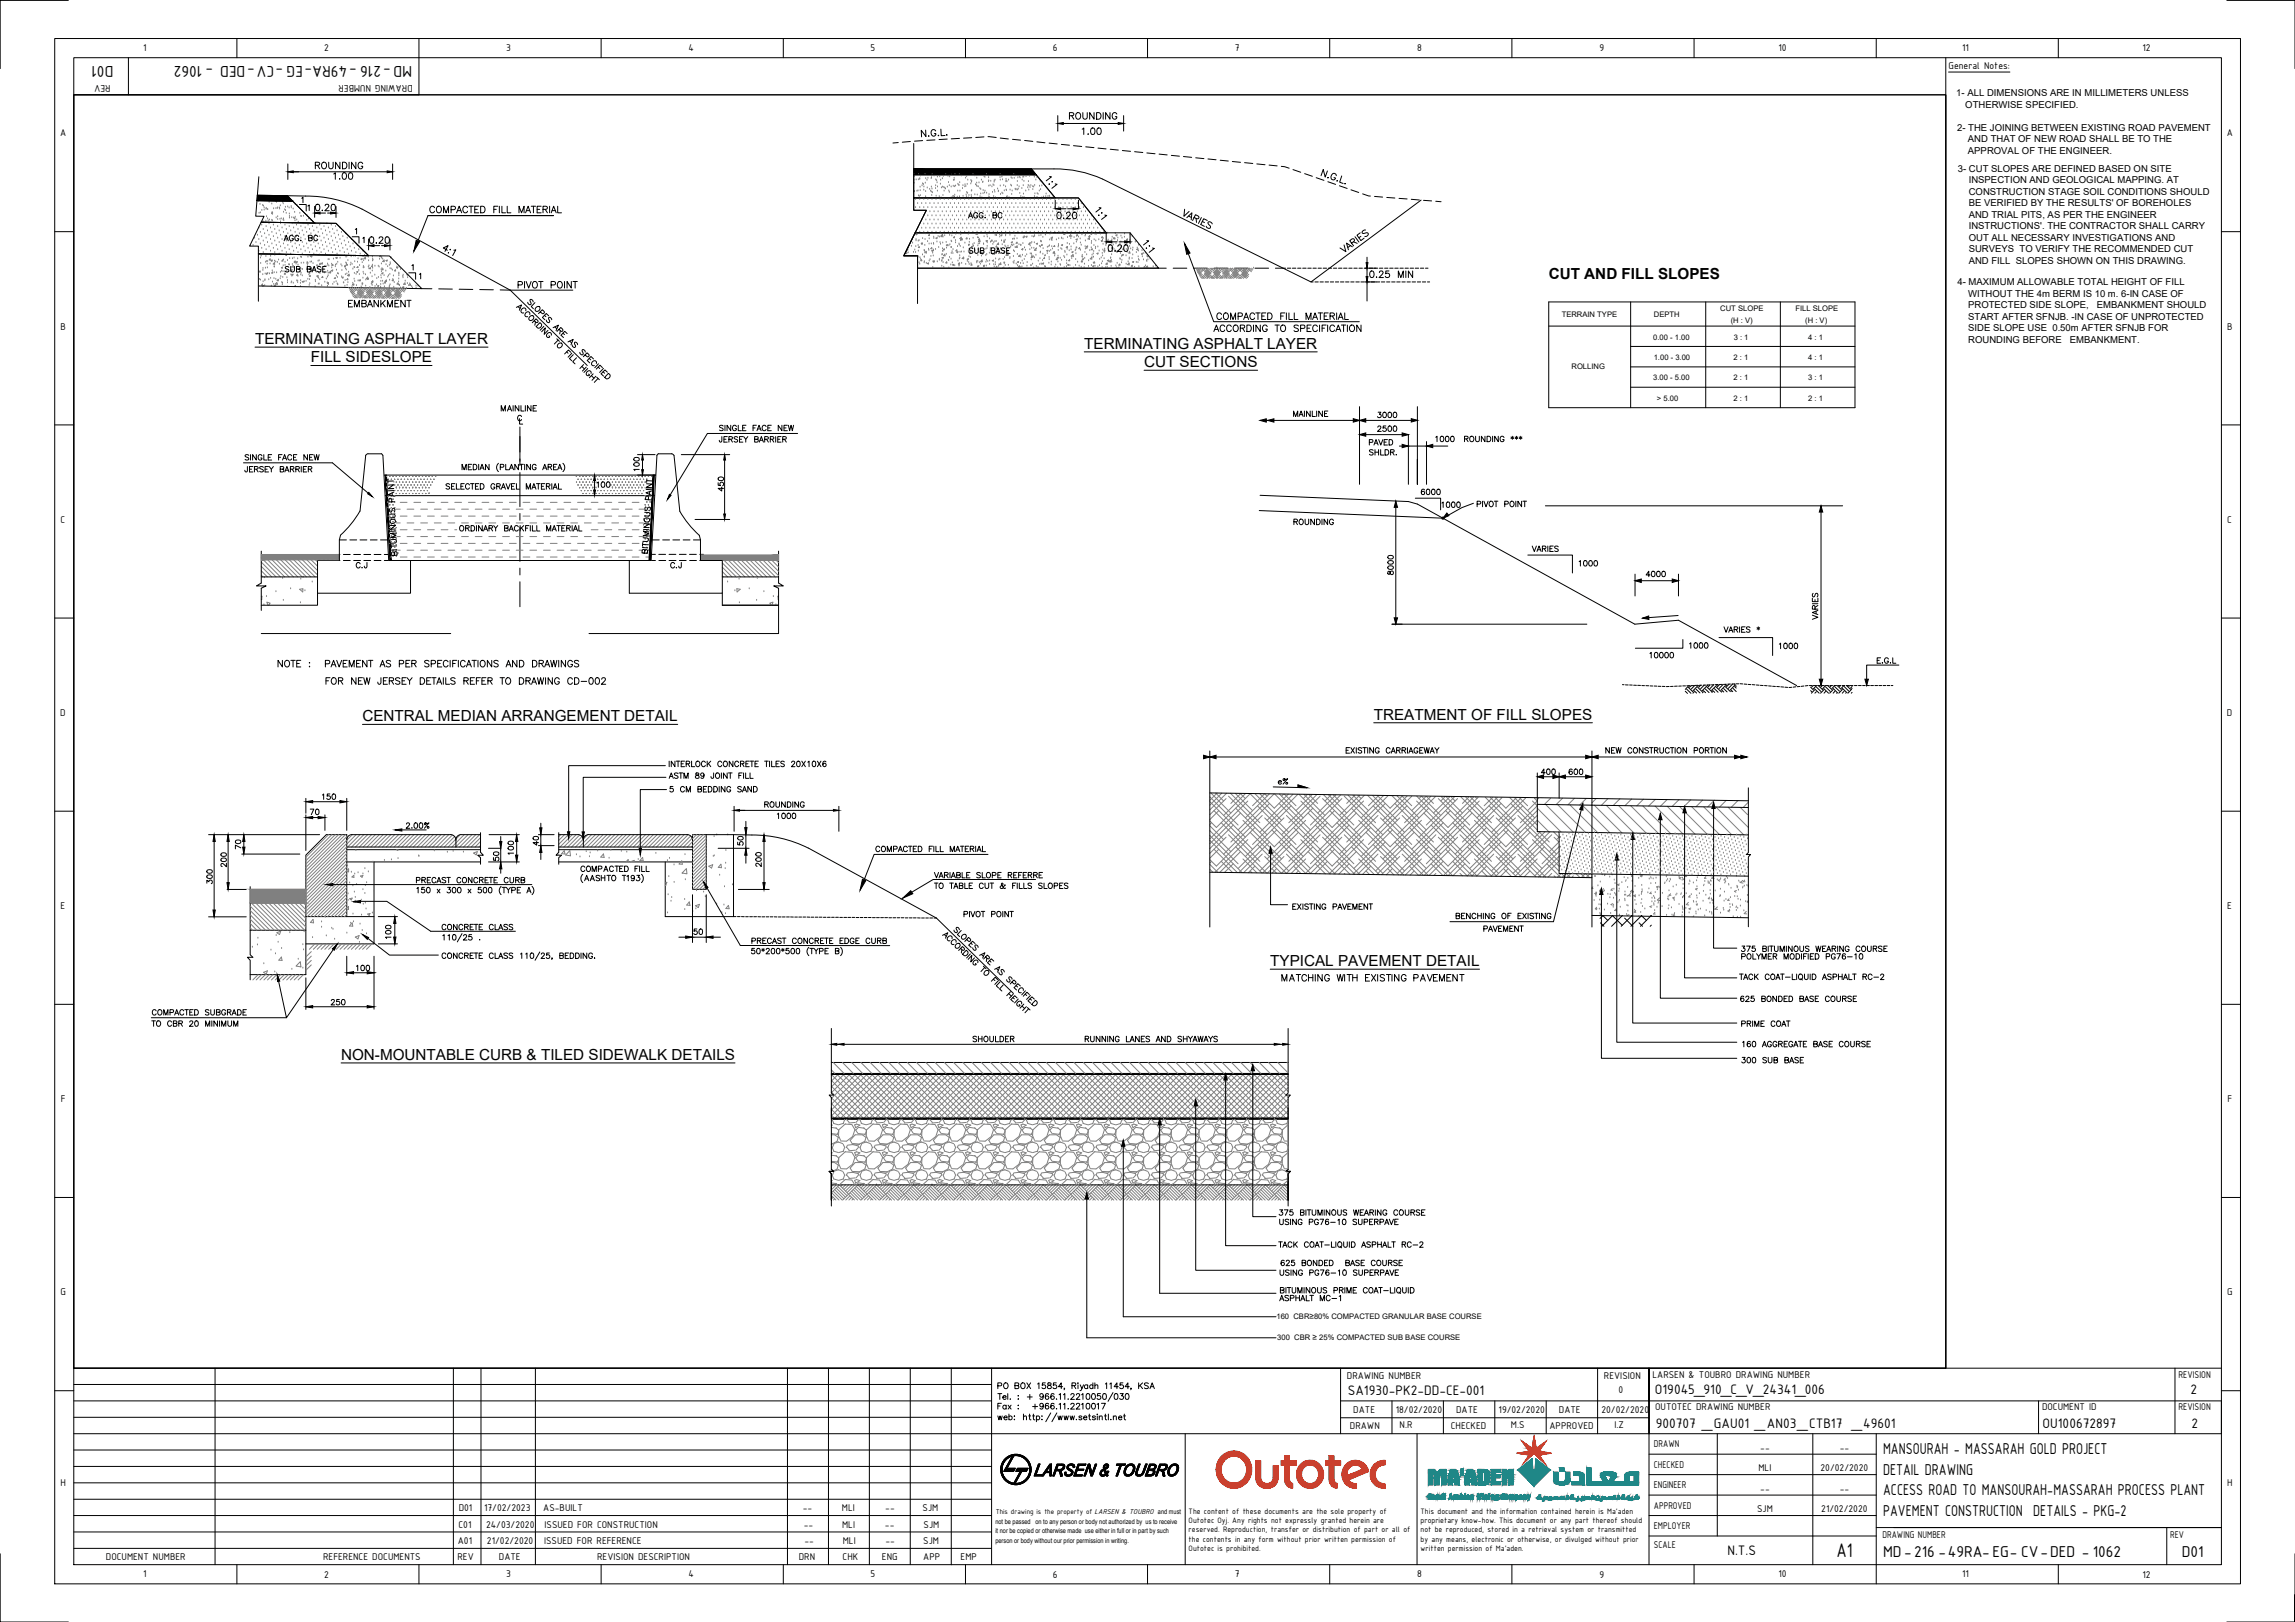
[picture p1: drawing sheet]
<svg xmlns="http://www.w3.org/2000/svg" width="841mm" height="594mm" viewBox="0 0 841 594" stroke-linecap="round" stroke-linejoin="round" font-family="sans-serif">
<defs><g id="words">
<text font-size="7.8" x="673" y="570.3">A1</text>
<g font-size="6.2">
<text x="41.6" y="24.1" transform="rotate(180 41.6 24.1)">D01</text>
<text x="151" y="24.1" transform="rotate(180 151 24.1)">MD-216 -49RA-EG -CV-DED - 1062</text>
<text x="690.1" y="532.6">MANSOURAH - MASSARAH GOLD PROJECT</text>
<text x="690.1" y="540.1">DETAIL DRAWING</text>
<text x="690.1" y="547.6">ACCESS ROAD TO MANSOURAH-MASSARAH PROCESS PLANT</text>
<text x="690.1" y="555.1">PAVEMENT CONSTRUCTION DETAILS - PKG-2</text>
<text x="690.1" y="570.1">MD-216 -49RA-EG- CV-DED - 1062</text>
<text x="799.5" y="570.1">D01</text>
</g>
<g font-size="5.7">
<text x="390.9" y="44.8">ROUNDING</text>
<text x="395.8" y="50.4">1.00</text>
<text x="114.7" y="63.1">ROUNDING</text>
<text x="121.4" y="67">1.00</text>
<text x="386.3" y="81.5">0.20</text>
<text x="134.4" y="90.3">0.20</text>
<text x="405.3" y="93.5">0.20</text>
<text x="189.1" y="106.9">PIVOT POINT</text>
<text x="500.9" y="103">0.25 MIN</text>
<text x="126.6" y="113.6">EMBANKMENT</text>
<text x="445.2" y="118.2">COMPACTED FILL MATERIAL</text>
<text x="443.8" y="122.8">ACCORDING TO SPECIFICATION</text>
<text x="100.9" y="245.5">NOTE : PAVEMENT AS PER SPECIFICATIONS AND DRAWINGS</text>
<text x="118.5" y="251.9">FOR NEW JERSEY DETAILS REFER TO DRAWING CD-002</text>
<text x="468.8" y="360.5">MATCHING WITH EXISTING PAVEMENT</text>
</g>
<g font-size="5.6">
<text x="567.5" y="102.2">CUT AND FILL SLOPES</text>
<text x="93.5" y="126">TERMINATING ASPHALT LAYER</text>
<text x="397.3" y="127.7">TERMINATING ASPHALT LAYER</text>
<text x="113.9" y="132.7">FILL SIDESLOPE</text>
<text x="419.3" y="134.4">CUT SECTIONS</text>
<text x="503.4" y="263.5">TREATMENT OF FILL SLOPES</text>
<text x="132.8" y="264.1">CENTRAL MEDIAN ARRANGEMENT DETAIL</text>
<text x="465.5" y="353.8">TYPICAL PAVEMENT DETAIL</text>
<text x="125" y="388.1">NON-MOUNTABLE CURB &amp; TILED SIDEWALK DETAILS</text>
</g>
<g font-size="5.4">
<text x="493.9" y="511.1">SA1930-PK2-DD-CE-001</text>
<text x="606.5" y="510.6">O19045_910_C_V_24341_006</text>
<text x="802.7" y="510.6">2</text>
<text x="606.8" y="523.1">900707 _GAU01 _AN03_CTB17 _49601</text>
<text x="748.5" y="523.1">OU100672897</text>
<text x="803" y="523.1">2</text>
<text x="633" y="569.7">N.T.S</text>
</g>
<g font-size="5.3">
<text x="114.7" y="78.3">0.20</text>
<text x="156.6" y="79">COMPACTED FILL MATERIAL</text>
<text x="354.2" y="81.1">AGG. BC</text>
<text x="354.2" y="94.2">SUB BASE</text>
<text x="103.7" y="100.9">SUB BASE</text>
<text x="503.8" y="154.2">3000</text>
<text x="262.8" y="159.1">SINGLE FACE NEW</text>
<text x="500.9" y="167.9">SHLDR.</text>
<text x="500.9" y="164.4">PAVED</text>
<text x="525.3" y="163">1000</text>
<text x="535.9" y="163">ROUNDING ***</text>
<text x="88.9" y="169.7">SINGLE FACE NEW</text>
<text x="235.7" y="173.6" transform="rotate(-90 235.7 173.6)">100</text>
<text x="266.3" y="181" transform="rotate(-90 266.3 181)">450</text>
<text x="520" y="182.4">6000</text>
<text x="473.4" y="193.3">ROUNDING</text>
<text x="560.6" y="203.2">VARIES</text>
<text x="129.8" y="209.2">C.J</text>
<text x="244.8" y="209.2">C.J</text>
<text x="511.9" y="211.7" transform="rotate(-90 511.9 211.7)">8000</text>
<text x="667.5" y="227.9" transform="rotate(-90 667.5 227.9)">VARIES</text>
<text x="651.2" y="238.8">1000</text>
<text x="603.6" y="242.4">10000</text>
<text x="564.1" y="285">400</text>
<text x="574" y="285">600</text>
<text x="244.5" y="291.4">5 CM BEDDING SAND</text>
<text x="467.4" y="288.6">e%</text>
<text x="279.4" y="297">ROUNDING</text>
<text x="198.6" y="310.8" transform="rotate(-90 198.6 310.8)">40</text>
<text x="273.8" y="310.8" transform="rotate(-90 273.8 310.8)">50</text>
<text x="89.6" y="312.2" transform="rotate(-90 89.6 312.2)">70</text>
<text x="184.1" y="316.4" transform="rotate(-90 184.1 316.4)">50</text>
<text x="189.4" y="314.3" transform="rotate(-90 189.4 314.3)">100</text>
<text x="84.3" y="318.6" transform="rotate(-90 84.3 318.6)">200</text>
<text x="79" y="324.9" transform="rotate(-90 79 324.9)">300</text>
<text x="151.7" y="324.6">PRECAST CONCRETE CURB</text>
<text x="161.2" y="341.8">CONCRETE CLASS</text>
<text x="144.6" y="345" transform="rotate(-90 144.6 345)">100</text>
<text x="253.3" y="343.6">50</text>
<text x="274.8" y="346.8">PRECAST CONCRETE EDGE CURB</text>
<text x="636.4" y="360.2">TACK COAT-LIQUID ASPHALT RC-2</text>
<text x="120.3" y="369.4">250</text>
<text x="54.7" y="377.1">TO CBR 20 MINIMUM</text>
<text x="637.5" y="377.1">PRIME COAT</text>
<text x="355.6" y="382.8">SHOULDER</text>
<text x="396.9" y="382.8">RUNNING LANES AND SHYAWAYS</text>
<text x="637.5" y="390.5">300 SUB BASE</text>
<text x="468.1" y="449.8">USING PG76-10 SUPERPAVE</text>
<text x="468.5" y="465">625 BONDED BASE COURSE</text>
<text x="468.1" y="468.5">USING PG76-10 SUPERPAVE</text>
<text x="468.1" y="477.7">ASPHALT MC-1</text>
</g>
<g font-size="4.9">
<text x="103.4" y="89.3">AGG. BC</text>
<text x="182.7" y="151.7">MAINLINE</text>
<text x="503.8" y="159.1">2500</text>
<text x="88.9" y="173.9">JERSEY BARRIER</text>
<text x="218" y="179.6">100</text>
<text x="162.6" y="180.3">SELECTED GRAVEL MATERIAL</text>
<text x="527.4" y="187">1000</text>
<text x="577.8" y="208.5">1000</text>
<text x="602.2" y="212.4">4000</text>
<text x="618.4" y="238.5">1000</text>
<text x="244.5" y="281.9">INTERLOCK CONCRETE TILES 20X10X6</text>
<text x="492.5" y="276.9">EXISTING CARRIAGEWAY</text>
<text x="587.7" y="276.9">NEW CONSTRUCTION PORTION</text>
<text x="117.1" y="293.9">150</text>
<text x="112.9" y="299.5">70</text>
<text x="147.8" y="304.4">2.00%</text>
<text x="284" y="300.9">1000</text>
<text x="212" y="320.3">COMPACTED FILL</text>
<text x="280.1" y="318.6" transform="rotate(-90 280.1 318.6)">200</text>
<text x="352.4" y="336.9">PIVOT POINT</text>
<text x="532.7" y="337.6">BENCHING OF EXISTING</text>
<text x="542.9" y="342.2">PAVEMENT</text>
<text x="637.1" y="349.6">375 BITUMINOUS WEARING COURSE</text>
<text x="637.5" y="352.4">POLYMER MODIFIED PG76-10</text>
<text x="129.8" y="356.7">100</text>
<text x="637.1" y="367.9">625 BONDED BASE COURSE</text>
<text x="55" y="372.9">COMPACTED SUBGRADE</text>
<text x="637.8" y="384.5">160 AGGREGATE BASE COURSE</text>
<text x="467.8" y="446.3">375 BITUMINOUS WEARING COURSE</text>
</g>
<g font-size="3.9">
<text x="52.5" y="18.8">1</text>
<text x="118.8" y="18.9">2</text>
<text x="185.5" y="18.7">3</text>
<text x="252.3" y="18.8">4</text>
<text x="319" y="18.7">5</text>
<text x="385.9" y="18.8">6</text>
<text x="452.6" y="18.8">7</text>
<text x="519.3" y="18.8">8</text>
<text x="586.1" y="18.7">9</text>
<text x="651.7" y="18.8">10</text>
<text x="719.1" y="18.8">11</text>
<text x="785.1" y="18.9">12</text>
<text x="714.1" y="25.4">General Notes:</text>
<text x="40.5" y="31" transform="rotate(180 40.5 31)">REV</text>
<text x="151.2" y="31" transform="rotate(180 151.2 31)">DRAWING NUMBER</text>
<text x="22" y="50">A</text>
<text x="816" y="50">A</text>
<text x="22.2" y="120.7">B</text>
<text x="816.2" y="120.7">B</text>
<text x="22.2" y="191.4">C</text>
<text x="816.2" y="191.4">C</text>
<text x="22.1" y="262.2">D</text>
<text x="816.1" y="262.2">D</text>
<text x="22.2" y="333">E</text>
<text x="816.2" y="333">E</text>
<text x="22.3" y="403.7">F</text>
<text x="816.3" y="403.7">F</text>
<text x="22.2" y="474.4">G</text>
<text x="816.2" y="474.4">G</text>
<text x="493.6" y="505.2">DRAWING NUMBER</text>
<text x="587.8" y="505.2">REVISION</text>
<text x="605.6" y="504.6">LARSEN &amp; TOUBRO DRAWING NUMBER</text>
<text x="798.3" y="504.6">REVISION</text>
<text x="593.1" y="510.1">0</text>
<text x="495.9" y="517.5">DATE</text>
<text x="511.5" y="517.5">18/02/2020</text>
<text x="533.6" y="517.5">DATE</text>
<text x="549.2" y="517.5">19/02/2020</text>
<text x="571.3" y="517.5">DATE</text>
<text x="586.9" y="517.5">20/02/2020</text>
<text x="606.5" y="516.6">OUTOTEC DRAWING NUMBER</text>
<text x="748.3" y="516.6">DOCUMENT ID</text>
<text x="798.3" y="516.6">REVISION</text>
<text x="494.7" y="523.3">DRAWN</text>
<text x="512.9" y="523">N.R</text>
<text x="531.7" y="523.3">CHECKED</text>
<text x="553.7" y="523">M.S</text>
<text x="567.8" y="523.3">APPROVED</text>
<text x="591.6" y="523">I.Z</text>
<text x="606.1" y="530.1">DRAWN</text>
<text x="645.1" y="531.3">--</text>
<text x="674.2" y="531.3">--</text>
<text x="606.1" y="537.6">CHECKED</text>
<text x="644.4" y="538.8">MLI</text>
<text x="667.2" y="538.8">20/02/2020</text>
<text x="22.2" y="544.2">H</text>
<text x="606.1" y="545.1">ENGINEER</text>
<text x="816.2" y="544.2">H</text>
<text x="645.1" y="546.4">--</text>
<text x="674.2" y="546.4">--</text>
<text x="168.1" y="553.4">D01</text>
<text x="177.4" y="553.4">17/02/2023</text>
<text x="199.1" y="553.4">AS-BUILT</text>
<text x="294.2" y="553.4">--</text>
<text x="308.5" y="553.4">MLI</text>
<text x="324.4" y="553.4">--</text>
<text x="338.1" y="553.4">SJM</text>
<text x="606.1" y="552.6">APPROVED</text>
<text x="643.9" y="553.9">SJM</text>
<text x="667.4" y="553.9">21/02/2020</text>
<text x="168" y="559.6">C01</text>
<text x="178.1" y="559.6">24/03/2020</text>
<text x="199.5" y="559.6">ISSUED FOR CONSTRUCTION</text>
<text x="294.5" y="559.6">--</text>
<text x="308.6" y="559.6">MLI</text>
<text x="324.3" y="559.6">--</text>
<text x="338.4" y="559.6">SJM</text>
<text x="606.1" y="560.1">EMPLOYER</text>
<text x="689.8" y="563.2">DRAWING NUMBER</text>
<text x="795.3" y="563.2">REV</text>
<text x="167.8" y="565.6">A01</text>
<text x="178.5" y="565.6">21/02/2020</text>
<text x="199.4" y="565.6">ISSUED FOR REFERENCE</text>
<text x="294.8" y="565.6">--</text>
<text x="308.8" y="565.6">MLI</text>
<text x="324.5" y="565.6">--</text>
<text x="338.4" y="565.6">SJM</text>
<text x="606.1" y="567">SCALE</text>
<text x="38.8" y="571.3">DOCUMENT NUMBER</text>
<text x="118.4" y="571.3">REFERENCE DOCUMENTS</text>
<text x="167.7" y="571.3">REV</text>
<text x="182.8" y="571.3">DATE</text>
<text x="218.8" y="571.3">REVISION DESCRIPTION</text>
<text x="292.7" y="571.3">DRN</text>
<text x="308.8" y="571.3">CHK</text>
<text x="323.2" y="571.3">ENG</text>
<text x="338.4" y="571.3">APP</text>
<text x="352" y="571.3">EMP</text>
<text x="52.5" y="577.7">1</text>
<text x="118.8" y="577.8">2</text>
<text x="185.5" y="577.7">3</text>
<text x="252.3" y="577.7">4</text>
<text x="319" y="577.7">5</text>
<text x="385.9" y="577.8">6</text>
<text x="452.6" y="577.7">7</text>
<text x="519.3" y="577.7">8</text>
<text x="586.1" y="577.9">9</text>
<text x="651.7" y="577.7">10</text>
<text x="719.1" y="577.7">11</text>
<text x="785.1" y="577.8">12</text>
</g>
<g font-size="3.5">
<text x="716.9" y="35.3">1- ALL DIMENSIONS ARE IN MILLIMETERS UNLESS</text>
<text x="720.2" y="39.5">OTHERWISE SPECIFIED.</text>
<text x="717.2" y="47.9">2- THE JOINING BETWEEN EXISTING ROAD PAVEMENT</text>
<text x="721.2" y="52.1">AND THAT OF NEW ROAD SHALL BE TO THE</text>
<text x="721.2" y="56.3">APPROVAL OF THE ENGINEER.</text>
<text x="717.5" y="63">3- CUT SLOPES ARE DEFINED BASED ON SITE</text>
<text x="721.5" y="67.2">INSPECTION AND GEOLOGICAL MAPPING. AT</text>
<text x="721.5" y="71.4">CONSTRUCTION STAGE SOIL CONDITIONS SHOULD</text>
<text x="721.5" y="75.6">BE VERIFIED BY THE RESULTS' OF BOREHOLES</text>
<text x="721.5" y="79.8">AND TRIAL PITS, AS PER THE ENGINEER</text>
<text x="721.5" y="84">INSTRUCTIONS'. THE CONTRACTOR SHALL CARRY</text>
<text x="721.5" y="88.2">OUT ALL NECESSARY INVESTIGATIONS AND</text>
<text x="721.5" y="92.4">SURVEYS TO VERIFY THE RECOMMENDED CUT</text>
<text x="721.5" y="96.7">AND FILL SLOPES SHOWN ON THIS DRAWING.</text>
<text x="717.3" y="104.5">4- MAXIMUM ALLOWABLE TOTAL HEIGHT OF FILL</text>
<text x="721.3" y="108.6">WITHOUT THE 4m BERM IS 10 m. 6-IN CASE OF</text>
<text x="721.3" y="112.9">PROTECTED SIDE SLOPE,</text>
<text x="768.4" y="112.9">EMBANKMENT SHOULD</text>
<text x="721.3" y="117.1">START AFTER SFNJB. -IN CASE OF UNPROTECTED</text>
<text x="721.3" y="121.3">SIDE SLOPE USE 0.50m AFTER SFNJB FOR</text>
<text x="721.3" y="125.5">ROUNDING BEFORE</text>
<text x="758.5" y="125.5">EMBANKMENT.</text>
</g>
<g font-size="3.1">
<text x="435.6" y="554.6">The content of these documents are the sole property of</text>
<text x="435.6" y="557.9">Outotec Oyj. Any rights not expressly granted herein are</text>
<text x="520.6" y="554.6">This document and the information contained herein is Ma'aden</text>
<text x="520.6" y="557.9">proprietary know-how. This document or any part thereof should</text>
<text x="435.6" y="561.3">reserved. Reproduction, transfer or distribution of part or all of</text>
<text x="520.6" y="561.3">not be reproduced, stored in a retrieval system or transmitted</text>
<text x="435.6" y="564.6">the contents in any form without prior written permission of</text>
<text x="435.6" y="567.9">Outotec is prohibited.</text>
<text x="520.6" y="564.6">by any means, electronic or otherwise, or divulged without prior</text>
<text x="520.6" y="567.9">written permission of Ma'aden.</text>
</g>
<g font-size="2.8">
<text x="630.4" y="114">CUT SLOPE</text>
<text x="657.9" y="114">FILL SLOPE</text>
<text x="572.3" y="116.1">TERRAIN TYPE</text>
<text x="606.1" y="116.1">DEPTH</text>
<text x="634.2" y="118.1">(H : V)</text>
<text x="661.5" y="118.1">(H : V)</text>
<text x="605.9" y="124.3">0.00 - 1.00</text>
<text x="635.3" y="124.3">3 : 1</text>
<text x="662.6" y="124.3">4 : 1</text>
<text x="606" y="131.8">1.00 - 3.00</text>
<text x="635.2" y="131.8">2 : 1</text>
<text x="662.6" y="131.8">4 : 1</text>
<text x="575.9" y="135.3">ROLLING</text>
<text x="605.9" y="139.3">3.00 - 5.00</text>
<text x="635.2" y="139.3">2 : 1</text>
<text x="662.6" y="139.3">3 : 1</text>
<text x="607.2" y="146.8">&gt; 5.00</text>
<text x="635.2" y="146.7">2 : 1</text>
<text x="662.6" y="146.7">2 : 1</text>
<text x="467.8" y="483">160 CBR≥80% COMPACTED GRANULAR BASE COURSE</text>
<text x="468.1" y="490.7">300 CBR ≥ 25% COMPACTED SUB BASE COURSE</text>
<text x="364.9" y="554.4">This drawing is the property of LARSEN &amp; TOUBRO and must</text>
</g>
<g font-size="2.5">
<text x="364.8" y="558">not be passed on to any person or body not authorized by us to receive</text>
<text x="364.8" y="561.7">it nor be copied or otherwise made use either in full or in part by such</text>
<text x="364.8" y="565.2">person or body without our prior permission in writing.</text>
</g>
</g></defs>
<!-- layer: DIM -->
<g fill="none" stroke="#000" stroke-width=".37">
<path d="M190.5 159.9v9.1M292.3 158.8h-33.1l-14.1 23.3M461.8 154h57.6M498.2 148.9v28.5M498.2 159.2h17.9v18.2M519.4 148.9v28.5M89.2 169.5h32.6l13.9 11.8M233.6 174h6.6M233.6 166.5h6.5M249.7 166.5h17.7M265.5 166.5v21.8M512.8 163.4h17.7"/>
<path d="M522.8 161.7v15.7M254.7 190.3h12.7M511.5 183.5v45.1M518.7 182.5h9.2v4.2M539.9 184.3l-4.2 1.6-6.9 3.9M566.3 185.3h108.9M667.3 185.3v65.8M95.7 201.9v11.6l-1.7 1.1h3.5l-1.8 .8v8.2M559.9 203.3h16.3v6.6M599.2 210.3v8M599.2 212.7h15.9M615.1 210.3v8"/>
<path d="M510.1 228.6h71.4M615 225.4l-13 1M616.7 234.2v3.2h-17.4M629.9 233.5h19.7v6.6M594.6 250.8h.6M595.7 250.8l1 .1M597.2 250.9h1M598.7 251h1M600.1 251l1.1 .1M601.7 251.1h.9M603.2 251.1l1 .1M604.7 251.2l.9 .1"/>
<path d="M606.2 251.3h1M607.6 251.3l1.1 .1M609.2 251.4h.9M611.7 251.4l-1.1 .1M613.1 251.4h-.9M614.7 251.3h-1.1M616.1 251.3h-.9M616.7 251.2h1M619.2 251.1l-1.1 .1M620.6 251.1h-.9M622.2 251l-1.1 .1M623.6 251h-.9"/>
<path d="M625.2 250.9l-1.1 .1M626.6 250.8l-1 .1M628.1 250.8h-.9M629.7 250.7l-1.1 .1M631.1 250.7h-.9M632.7 250.6l-1.1 .1M634.1 250.5l-1 .1M635.6 250.5h-1M636.1 250.5h1M637.7 250.4l.9 .1M639.1 250.5l1.1 .1M640.6 250.7l1 .1"/>
<path d="M642.1 250.8h1M643.6 250.9l1 .1M645.1 251l1 .1M646.6 251.1l1 .1M648.1 251.2l1 .1M649.6 251.3l1 .1M651.1 251.4l1 .1M652.6 251.6h1M654.1 251.7l1 .1M656.6 251.7l-1 .1M658.1 251.6l-1 .1M659.6 251.4l-1 .1"/>
<path d="M661.1 251.3l-1.1 .1M662.5 251.1l-.9 .1M663.1 251.1h1M664.5 251.1h1.1M666.1 251.1h.9M667.5 251.1h1.1M669.1 251.1h.9M670.5 251.1h1.1M672.1 251.1h.9M673.6 251.1h1M675 251.1h1M676.6 251.1h.9"/>
<path d="M678 251.1h1.1M679.6 251.1h.9M681 251.1h1.1M682.6 251.1h.9M685.5 251.1h1M687.1 251.1h1M688.5 251.1h1.1M690.1 251.1h.9M691.5 251.1h1.1M693.1 251.1h.6M695.9 243.6h-11.8v7.5h1M443.3 275.1v64.4"/>
<path d="M443.3 277.3h196.9M583.4 275.1v64.4M112.1 292.4v5.5M112.1 298.5v13M114.6 293.6h10M119.1 298.5v5.6M127.1 292.4v11.7M243.8 280.4h-35.4v25.3M244 284.7h-30.3v22.5M244.2 289.2h-9.6v22M475.6 287.5l3.4 1-12.4-.3M563.4 283.1v9.3"/>
<path d="M563.4 284.5h20M571.4 283.1v9.3M580 294.4l-10.7 43.2h-37.9M608.4 298v67.6h28.1M617.3 297.7v60.5h19.2M628 293.8v53.5h8.5M76.4 305.7h40.7M78.5 305.7v30.1M83.6 305.7v17.6M88.6 312.8h21.3M144.8 304h11.4M176.1 305v7.1l1 1.1h-2l1 .9v2.4"/>
<path d="M179 315.7h11.3M179.2 305.7h11.1M183.5 306.4v13.4M197.3 305.7h5.8M197.3 309.7h5.8M198.2 301.5v13.3M204.8 305v7.1l-1 1.1h2l-1 .9v2.4M263.2 310.7h11.3M273.3 300.8v15.4M280 305.7v20.1M465.6 310.2v21.2h6.2M592.5 312.7v69h44"/>
<path d="M598.3 305.2v69.5h38.2M76.4 335.8h13.8M83.2 325.8h7M91.7 324.8v24.9l1 .9h-2l1 1.1v7.2M120.3 324h74.6M130.5 330.1h11.3l16 11h31.1M138.6 335.7h7.1M253.8 327.7v17.5M257.8 323.1l13.5 23.2h54.7M258.8 327.7v17.5M270.6 325.8h11.3M586.9 325.3v62.3h49.6"/>
<path d="M112.1 358.2v11.5M123.3 346l-18.3 26.8-3.4-15.8M127.1 350.2v7.1M127.1 356.3h10.4M134.9 343.7l7.8 6.1h17.9M137.1 350.2v19.4M248.8 343.3h15.2M55.4 372.8h49.6M112.1 368.7h25M304.7 382.5h167.3M449.1 394.4v61.8h18.5M459.1 392.2v53.4h8.5"/>
<path d="M411.6 417.8v64.5h56M425 412v61.7h42.6M438.2 405.1v60.2h29.4M398.3 436.9v53.1h69.3"/>
<circle cx="528.8" cy="189.8" r=".4"/>
</g>
<!-- layer: HACH -->
<g fill="none" stroke="#808080" stroke-width=".37">
<path d="M141.5 176.6h.2M141.5 174.5h.2M141.6 174.5h.1M141.6 176.5v.1M141.7 178.7h.1M141.8 179h2.4M142.2 175.5l.1 .1M142.3 175.5v.1M142.8 174.5h.1M143.4 175.6h.1M143.4 175.5v.1M143.5 175.5v.1"/>
<path d="M144 174.5h.1M144.1 174.5h-.1M144.2 176.5h.3M144.6 175.6h.1M144.6 177.6h.1M144.6 175.5v.1M144.6 179.6l.1 .1M145.1 176.6h.2M145.1 178.7h.2M145.2 178.7h.1M145.2 174.5h.1M145.2 176.5v.1"/>
<path d="M145.3 178.7h.1M145.3 174.5h-.2M145.3 176.5v.1M145.8 179.7h.1M145.8 175.5v.1M145.8 177.6h.1M145.8 175.5l-.1 .1M145.8 177.6h-.1M145.8 179.6l.1 .1M146.4 178.7h.1M146.4 176.6h.1M146.4 174.5h.1"/>
<path d="M146.4 176.5v.1M146.5 176.5v.1M146.5 178.6v.1M147 175.6h.1M147 177.6h.1M147 179.7h.1M147 175.5v.1M147.1 177.6h.1M147.1 179.6v.1M147.1 179.7h.1M147.6 176.6h.1M147.6 178.7h.1"/>
<path d="M147.6 174.5h.1M147.6 176.5v.1M147.6 178.6v.1M147.7 178.7h.1M148.2 175.5l.1 .1M148.2 177.6h.1M148.2 179.6v.1M148.3 179.7h-.1M148.3 175.5v.1M148.3 177.6h.1M148.7 176.6h.2M148.7 178.7h.2"/>
<path d="M148.8 178.7h.1M148.8 174.5h.1M148.8 176.5v.1M148.8 178.6v.1M149.3 179.7h.2M149.4 175.5l-.1 .1M149.4 177.6h-.1M149.4 179.6l.1 .1M150 176.6h.1M150 178.7h.1M150 174.5h.1M150 176.5v.1"/>
<path d="M150 178.6v.1M150.1 176.5v.1M150.1 178.6v.1M150.6 175.6h.1M150.6 177.6h.1M150.6 179.7h.1M150.6 175.5v.1M150.7 177.6h.1M150.7 179.6v.1M150.7 179.7h.1M151.2 176.6h.1M151.2 178.7h.1"/>
<path d="M151.2 174.5h.1M151.2 176.5v.1M151.2 178.6v.1M151.3 178.7h.1M151.8 175.5l.1 .1M151.8 177.6h.1M151.8 179.6v.1M151.9 179.7h-.1M151.9 175.5v.1M151.9 177.6h.1M152.3 176.6h.2M152.3 178.7h.2"/>
<path d="M152.4 178.7h.1M152.4 174.5h.1M152.4 176.5v.1M152.4 178.6v.1M153 175.5l.1 .1M153 177.6h.1M153 179.6l.1 .1M153.1 175.5v.1M153.1 177.6h.1M153.6 176.6h.1M153.6 174.5h.1M153.6 178.7h.1"/>
<path d="M153.6 176.5v.1M153.6 178.6v.1M153.7 174.5h.1M154.2 175.5v.1M154.2 177.6h.1M154.2 179.6v.1M154.8 178.7h.1M154.8 174.5h.1M154.8 176.6h.1M154.8 176.5v.1M154.8 178.6v.1M154.9 178.7h.1"/>
<path d="M154.9 174.5h-.1M154.9 176.5v.1M155.3 175.6h.2M155.3 177.6h.2M155.4 179.7h.1M155.4 175.5v.1M155.4 177.6h.1M155.4 179.6v.1M155.9 176.6h.2M155.9 178.7h.2M156 178.7h.1M156 174.5h.1"/>
<path d="M156 176.5v.1M156.1 174.5h-.2M156.1 176.5v.1M156.1 178.6v.1M156.6 175.6h.1M156.6 177.6h.1M156.6 175.5v.1M156.6 179.6v.1M156.7 175.5v.1M156.7 177.6h.1M157.2 176.6h.1M157.2 174.5h.1"/>
<path d="M157.2 178.7h.1M157.2 176.5v.1M157.2 178.6v.1M157.3 174.5h.1M157.8 175.5v.1M157.8 177.6h.1M158.4 174.5h.1M158.4 176.6h.1M158.4 176.5v.1M158.5 174.5h-.1M158.5 176.5v.1M158.9 175.6h.2"/>
<path d="M159 175.5v.1M159.6 174.5h.1M159.7 174.5h-.2M211.2 174.5h.1M211.2 176.6h.1M211.2 176.5v.1M211.8 175.5l.1 .1M211.8 177.6h.1M211.9 175.5v.1M211.9 177.6h.1M212.4 176.6h.1M212.4 174.5h.1"/>
<path d="M212.4 178.7h.1M212.4 176.5v.1M212.4 178.6v.1M213 175.6h.1M213 177.6h.1M213 175.5v.1M213 179.6l.1 .1M213.1 175.5v.1M213.1 177.6h.1M213.6 174.5h.1M213.6 178.7h.1M213.6 176.6h.1"/>
<path d="M213.6 176.5v.1M213.7 178.7h.1M214.2 175.5l.1 .1M214.2 177.6h.1M214.2 179.6l.1 .1M214.3 175.5v.1M214.3 177.6h.1M214.7 176.6h.2M214.7 178.7h.2M214.8 178.7h.1M214.8 174.5h.1M214.8 176.5v.1"/>
<path d="M214.8 178.6v.1M215.4 175.6h.1M215.4 177.6h.1M215.4 175.5v.1M215.4 179.6l.1 .1M215.5 175.5v.1M215.5 177.6h.1M216 176.6h.1M216 174.5h.1M216 178.7h.1M216 176.5v.1M216 178.6v.1"/>
<path d="M216.1 174.5h.1M226.8 178.7h.1M226.8 174.5h.1M226.8 176.6h.1M226.8 176.5v.1M226.8 178.6v.1M226.9 178.7h.1M226.9 174.5h-.1M226.9 176.5v.1M227.4 175.6h.1M227.4 177.6h.1M227.4 175.5v.1"/>
<path d="M227.4 179.7h.1M227.4 179.6v.1M228 176.6h.1M228 178.7h.1M228 174.5h.1M228 176.5v.1M228.1 174.5h-.1M228.1 176.5v.1M228.1 178.6v.1M228.5 175.6h.2M228.5 177.6h.2M228.6 175.5v.1"/>
<path d="M228.6 177.6h.1M228.6 179.6v.1M228.7 175.5v.1M228.7 177.6h.1M229.2 176.6h.1M229.2 174.5h.1M229.2 178.7h.1M229.2 176.5v.1M229.2 178.6v.1M229.3 174.5h.1M229.8 175.6h.1M229.8 177.6h.1"/>
<path d="M229.8 175.5v.1M229.9 179.6l-.1 .1M229.9 175.5v.1M229.9 177.6h.1M230.4 178.7h.1M230.4 176.6h.1M230.4 176.5v.1M230.4 178.6v.1M230.5 178.7h.1M230.5 176.5v.1M231 175.6h.1M231 177.6h.1"/>
<path d="M231 175.5v.1M231 179.7h.1M231 179.6v.1M231.5 176.6h.2M231.5 178.7h.2M231.6 178.7h.1M231.6 176.5v.1M231.7 176.5v.1M231.7 178.6v.1M232.2 179.7h.1M232.2 175.5v.1M232.2 177.6h.1"/>
<path d="M232.2 179.6l.1 .1M232.8 176.6h.1M232.8 178.7h.1M232.8 176.5v.1M232.8 178.6v.1M232.9 176.5v.1M232.9 178.6v.1M233.4 175.5l.1 .1M233.5 177.6h.1M233.5 179.6l-.1 .1M233.5 179.7h-.1M233.5 175.5v.1"/>
<path d="M234 176.6h.1M234 178.7h.1M234 176.5v.1M234 178.6v.1M234.1 178.7h.1M234.6 175.6h.1M234.6 177.6h.1M234.6 175.5v.1M234.6 179.6v.1M234.7 179.7h-.1M234.7 175.5v.1M234.7 177.6h.1"/>
<path d="M235.1 176.6h.2M235.1 178.7h.2M235.2 178.7h.1M235.2 176.5v.1M235.2 178.6v.1M235.8 175.5l.1 .1M235.8 177.6h.1M235.8 179.6l.1 .1M235.9 175.5v.1M235.9 177.6h.1M236.4 178.7h.1M236.4 176.5v.1"/>
<path d="M236.7 176.5l-.3 .1M236.7 179h2.4M237.6 174.5h.1M238.8 174.5h.1M239.2 176.5h.1M239.4 177.6h.1M239.4 175.5l.1 .1M239.5 175.5v.1M141.9 184h.2M142.2 189h.2M142.2 181.7l.1 .1M142.2 183.8l.1 .1"/>
<path d="M142.2 185.9h.1M142.3 181.8h.1M142.3 183.8v.1M142.4 194h.2M142.7 199h.2M142.8 182.8l.1 .1M142.8 184.9h.1M142.8 189l.1 .1M142.8 191.1h.1M142.8 195.3h.1M142.8 187h.1M142.8 193.2h.1"/>
<path d="M142.8 197.3h.1M142.8 186.9v.1M142.8 193.1v.1M142.8 197.4h.1M142.8 182.8h.1M142.8 184.8l.1 .1M142.8 189h.1M143.4 181.8h.1M143.4 183.9h.1M143.4 188h.1M143.4 190.1h.1M143.4 192.2h.1"/>
<path d="M143.4 196.4h.1M143.4 196.3v.1M143.4 183.8v.1M143.4 185.9h.1M143.4 194.2h.1M143.4 198.3l.1 .1M143.4 181.7v.1M143.4 190v.1M143.4 192.1v.1M143.5 181.8h.1M143.5 183.8v.1M143.5 188h.1"/>
<path d="M143.5 190v.1M143.5 192.1v.1M143.5 196.3v.1M143.5 190.1h.1M143.5 192.2h.1M144 195.3h.1M144 186.9l.1 .1M144 191.1h.1M144 197.4h.1M144 199.5h.1M144 182.8h.1M144 184.8v.1"/>
<path d="M144 197.3v.1M144 199.4v.1M144 193.1l.1 .1M144 189h.1M144.1 182.8l-.1 .1M144.1 184.9h-.1M144.1 189l-.1 .1M144.1 195.3h-.1M144.1 187h.1M144.1 191.1h.1M144.1 193.2h.1M144.1 197.3v.1"/>
<path d="M144.1 199.4v.1M144.2 181.5h.5M144.6 181.8h.1M144.6 183.9h.1M144.6 188h.1M144.6 190.1h.1M144.6 192.2h.1M144.6 196.4h.1M144.6 196.3v.1M144.6 185.9h.1M144.6 194.2l.1 .1M144.6 198.4h.1"/>
<path d="M144.6 183.8v.1M144.6 190v.1M144.6 192.1v.1M144.6 181.7v.1M144.6 194.2v.1M144.6 198.3v.1M145 186.5h1.7M145.1 180.8h.2M145.1 191.1h.1M145.1 193.2h.2M145.1 197.4h.2M145.1 199.5h.2"/>
<path d="M145.2 195.3h.1M145.2 197.3v.1M145.2 180.7v.1M145.2 191.1h.1M145.2 193.1v.1M145.2 199.4v.1M145.3 191.5h1.4M145.3 195.3h-.2M145.3 180.7v.1M145.3 193.2h.1M145.3 197.3v.1M145.3 199.4v.1"/>
<path d="M145.5 196.5h1.2M146.4 180.7l.1 .1M146.5 180.7v.1M146.7 184h2.5M146.7 189h2.5M146.7 194h2.5M146.7 199h2.5M147.6 180.7v.1M148.7 180.8h.2M148.8 180.7v.1M148.9 180.7v.1M149.2 186.5h2.5"/>
<path d="M149.2 191.5h2.5M149.2 196.5h2.5M150 180.8h.1M150 180.7v.1M150.1 180.7v.1M151.2 180.8h.1M151.2 180.7v.1M151.7 184h2.5M151.7 189h2.5M151.7 194h2.5M151.7 199h2.5M152.4 180.7v.1"/>
<path d="M152.4 180.7l-.1 .1M153.6 180.8h.1M153.6 180.7v.1M154.2 186.5h2.5M154.2 191.5h2.5M154.2 196.5h2.5M154.8 180.7l.1 .1M154.9 180.7v.1M155.9 180.8h.2M156 180.7v.1M156.1 180.7v.1M156.7 184h2.5"/>
<path d="M156.7 189h2.5M156.7 194h2.5M156.7 199h2.5M157.2 180.8h.1M157.2 180.7v.1M157.3 180.7h.1M159.2 186.5h2.5M159.2 191.5h2.5M159.2 196.5h2.5M161.7 184h2.5M161.7 189h2.5M161.7 194h2.5"/>
<path d="M161.7 199h2.5M164.2 186.5h2.5M164.2 191.5h2.5M164.2 196.5h2.5M166.7 184h2.4M166.7 189h2.4M166.7 194h.7M166.7 199h2.4M169.1 186.5h2.5M169.1 191.5h2.5M169.1 196.5h2.5M171.6 184h2.5"/>
<path d="M171.6 189h2.5M171.6 199h2.5M174.1 186.5h2.5M174.1 191.5h2.5M174.1 196.5h2.5M176.6 184h2.5M176.6 189h2.5M176.6 199h2.5M179.1 186.5h2.6M179.1 191.5h2.6M179.1 196.5h2.6M181.7 184h2.5"/>
<path d="M181.7 189h2.5M181.7 199h2.5M184.2 186.5h2.5M184.2 191.5h2.5M184.2 196.5h2.5M186.7 184h2.5M186.7 189h2.5M186.7 199h2.5M189.2 186.5h2.5M189.2 191.5h2.5M189.2 196.5h2.5M191.7 184h2.5"/>
<path d="M191.7 189h2.5M191.7 199h2.5M194.2 186.5h2.5M194.2 191.5h2.5M194.2 196.5h2.5M196.7 184h2.5M196.7 189h2.5M196.7 199h2.5M199.2 186.5h2.5M199.2 191.5h2.5M199.2 196.5h2.5M201.7 184h2.5"/>
<path d="M201.7 189h2.5M201.7 199h2.5M204.2 186.5h2.5M204.2 191.5h2.5M204.2 196.5h2.5M206.7 184h2.5M206.7 189h2.5M206.7 199h2.5M209.2 186.5h2.5M209.2 191.5h2.5M209.2 196.5h2.5M211.7 184h2.5"/>
<path d="M211.7 189h2.5M211.7 199h2.5M213.6 180.7l.1 .1M214.2 186.5h2.4M214.2 191.5h2.4M214.2 196.5h2.4M214.8 180.7v.1M214.8 180.7l-.1 .1M216 180.8h.1M216 180.7v.1M216.6 184h2.5M216.6 189h2.5"/>
<path d="M216.6 194h2.5M216.6 199h2.5M219.1 186.5h2.5M219.1 191.5h2.5M219.1 196.5h2.5M221.6 184h2.6M221.6 189h2.6M221.6 194h2.6M221.6 199h2.6M224.2 186.5h2.5M224.2 191.5h2.5M224.2 196.5h2.5"/>
<path d="M226.7 184h2.5M226.7 189h2.5M226.7 194h2.5M226.7 199h2.5M226.8 180.7l.1 .1M226.9 180.7v.1M228 180.8h.1M228 180.7v.1M228.1 180.7v.1M229.2 186.5h2.5M229.2 191.5h2.5M229.2 196.5h2.5"/>
<path d="M229.2 180.8h.1M229.2 180.7v.1M230.4 180.7l.1 .1M230.5 180.7v.1M231.5 180.8h.2M231.6 180.7v.1M231.7 184h2.5M231.7 189h2.5M231.7 194h2.5M231.7 199h2.5M231.7 180.7v.1M232.8 180.8h.1"/>
<path d="M232.8 180.7v.1M232.9 180.7v.1M234 180.8h.1M234 180.7v.1M234.2 186.5h1.8M234.2 191.5h1.5M234.2 196.5h1.3M235.2 180.7v.1M235.2 180.7l-.1 .1M235.8 190l.1 .1M235.8 192.1l.1 .1M235.8 194.2h.1"/>
<path d="M235.8 196.3l.1 .1M235.8 198.3l.1 .1M235.9 190v.1M235.9 192.1v.1M235.9 196.3v.1M235.9 190.1h.1M235.9 192.2h.1M236.2 181.5h.5M236.4 182.9h.1M236.4 184.9h.1M236.4 187h.1M236.4 189.1h.1"/>
<path d="M236.4 191.1h.1M236.4 193.2h.1M236.4 195.3h.1M236.4 197.4h.1M236.4 199.5h.1M236.4 189v.1M236.4 182.8v.1M236.4 184.8v.1M236.4 186.9v.1M236.4 197.3v.1M236.5 189v.1M236.5 191.1h.1"/>
<path d="M236.5 193.1v.1M236.5 199.4v.1M236.5 187h.1M236.5 193.2h.1M237 181.8h.1M237 183.9h.1M237 188h.1M237 190.1h.1M237 192.2h.1M237 196.4h.1M237 196.3v.1M237 183.8v.1"/>
<path d="M237 185.9h.1M237 194.2h.1M237 190v.1M237 192.1v.1M237.1 198.3v.1M237.1 181.7v.1M237.1 183.8v.1M237.1 181.8h.1M237.1 188h.1M237.1 190.1h.1M237.1 192.2h.1M237.1 196.3v.1"/>
<path d="M237.6 182.9h.1M237.6 184.9h.1M237.6 189.1h.1M237.6 195.3h.1M237.6 186.9l.1 .1M237.6 191.1h.1M237.6 197.4h.1M237.6 199.5h.1M237.6 182.8h.1M237.6 184.8v.1M237.6 197.3v.1M237.6 199.4v.1"/>
<path d="M237.6 193.1l.1 .1M237.6 189h.1M238.2 199h.1M238.2 188h.1M238.2 198.4h.1M238.2 185.9h.1M238.2 181.7l.1 .1M238.2 183.8l.1 .1M238.2 190l.1 .1M238.2 192.1l.1 .1M238.2 194.2h.1M238.2 196.3l.1 .1"/>
<path d="M238.3 196.4h.1M238.3 181.8h.1M238.3 183.8v.1M238.3 188h.1M238.3 190.1h.1M238.3 192.2h.1M238.4 194h.2M238.7 189h.1M238.8 182.8l.1 .1M238.8 184.8v.1M238.8 182.8h.1M238.9 184h.2"/>
<path d="M95.7 210.7l.7 .6M95.7 209.1l2.3 2.2M95.7 207.4l3.9 3.9M95.7 205.9l5.5 5.4M95.7 204.3l7.1 7M97.1 204.1l7.2 7.2M98.7 204.1l7.2 7.2M100.3 204.1l7.3 7.2M101.9 204.1l7.2 7.2M103.5 204.1l7.2 7.2M105.1 204.1l7.2 7.2M106.7 204.1l7.2 7.2"/>
<path d="M108.3 204.1l7.2 7.2M109.9 204.1l6.5 6.5M111.5 204.1l4.9 4.9M113.1 204.1l3.3 3.3M114.7 204.1l1.7 1.7M116.2 204.1l1.3 1.2M117.8 204.1l1.2 1.2M119.4 204.1l1.2 1.2M121 204.1l1.2 1.2M122.6 204.1l1.2 1.2M124.2 204.1l.2 .1M143 204h.2"/>
<path d="M143.4 202.6h.1M143.4 202.5v.1M143.4 200.4l.1 .1M143.5 202.5v.1M144 201.5l.1 .1M144 203.6h.1M144.1 203.6h-.1M144.1 201.5v.1M144.6 202.6h.1M144.6 200.5h.1M144.6 202.5v.1M144.6 200.4v.1"/>
<path d="M145.1 201.6h.2M145.2 201.5v.1M145.2 203.6h.1M145.3 203.6h-.2M145.3 201.5v.1M145.8 201.5h.9M145.8 202.5v.1M145.8 202.5l-.1 .1M146.7 204h2.5M149.2 201.5h2.5M151.7 204h2.5M154.2 201.5h2.5"/>
<path d="M156.7 204h2.5M159.2 201.5h2.5M161.7 204h2.5M164.2 201.5h2.5M166.7 204h2.4M169.1 201.5h2.5M171.6 204h2.5M174.1 201.5h2.5M176.6 204h2.5M179.1 201.5h2.6M181.7 204h2.5M184.2 201.5h2.5"/>
<path d="M186.7 204h2.5M189.2 201.5h2.5M191.7 204h2.5M194.2 201.5h2.5M196.7 204h2.5M199.2 201.5h2.5M201.7 204h2.5M204.2 201.5h2.5M206.7 204h2.5M209.2 201.5h2.5M211.7 204h2.5M214.2 201.5h2.4"/>
<path d="M216.6 204h2.5M219.1 201.5h2.5M221.6 204h2.6M224.2 201.5h2.5M226.7 204h2.5M229.2 201.5h2.5M231.7 204h2.5M234.2 201.5l1.1 .1M235.8 200.4l.1 .1M235.8 202.5l.1 .1M235.9 202.5v.1M236.4 201.6h.1"/>
<path d="M236.4 201.5v.1M236.5 201.5v.1M236.7 204h1.4M237 202.6h.1M237 202.5v.1M237.1 200.4v.1M237.1 202.5v.1M237.6 201.5l.1 .1M264.7 210.9l.4 .4M264.7 209.4l1.9 1.9M264.7 207.7l3.6 3.6M264.7 206.2l5.1 5.1"/>
<path d="M265.4 205.3l6 6M267 205.3l6 6M268.6 205.3l6 6M270.2 205.3l6 6M271.8 205.3l6 6M273.4 205.3l6 6M275 205.3l6 6M276.5 205.3l6.1 6M278.2 205.3l6 6M279.7 205.3l5.6 5.5M281.3 205.3l4 4M282.9 205.3l2.4 2.4"/>
<path d="M284.5 205.3l.8 .8M120.4 305.7l-8.3 8.3M121.6 305.7l-9.5 9.6M122.8 305.7l-10.7 10.8M124.1 305.7l-12 12M125.3 305.7l-13.2 13.3M126.6 305.7l-14.5 14.5M127.1 319.2l.6 .2v-1.2l-15.6 15.6M127.1 317.6l-15 15M127.1 306.4l-15 15.1M127.1 308.9l-15 15M127.1 310.1l-15 15"/>
<path d="M127.1 311.4l-15 15M127.1 312.6l-15 15M127.1 313.9l-15 15M127.1 315.1l-15 15M127.1 316.3l-15 15.1M127.4 317.1h.1M128.8 319.5h.1M129.1 305.7l-17 17M130.4 311.5h.1M130.5 305.7l-3.4 3.5M131.2 319.7h.1M131.9 305.7l-4.5 4.5"/>
<path d="M133.3 305.7l-4.5 4.5M133.7 315.8h.1M133.7 318.1h.1M134.7 305.7l-4.5 4.5M135 319.3h.1M136.2 305.7l-4.5 4.5M136.7 315.8h.1M137.6 305.7l-4.5 4.5M139 305.7l-4.5 4.5M140.4 305.7l-4.5 4.5M140.9 315.1h.1M141.8 305.7l-4.5 4.5"/>
<path d="M143.2 305.7l-4.4 4.5M143.5 314.9h.1M144.6 305.7l-4.4 4.5M145.3 311.2l.5 .3 .1-.3M145.9 314.5h.1M146.1 305.7l-4.6 4.5M147.5 305.7l-4.5 4.5M148.9 305.7l-4.5 4.5M150.3 305.7l-4.5 4.5M151.7 305.7l-4.5 4.5M153.1 305.7l-4.4 4.5M153.4 313.5h.1"/>
<path d="M153.5 313.7h.1M154.5 305.7l-4.4 4.5M156 305.7l-4.5 4.5M157.4 305.7l-4.5 4.5M158.8 305.7l-4.5 4.5M159.2 311.6h.1M160.2 305.7l-4.5 4.5M161.6 305.7l-4.5 4.5M163.1 305.7l-4.6 4.5M163.9 312.1h.1M164.5 305.7l-4.5 4.5M165.8 305.8l-4.4 4.4"/>
<path d="M166.1 311.8h.1M166.6 306.4l-3.8 3.8M167 307.4l-2.8 2.8M168.6 305.7l-1.5 1.6M169.8 312.1h.1M170.1 305.7l-4.5 4.5M171.5 305.7l-4.5 4.5M173 305.7l-4.6 4.5M173.5 312.4l1.4-.5-.4 1.2zM174.4 305.7l-4.5 4.5M175.8 305.7l-4.5 4.5M176.1 306.8l-3.4 3.4"/>
<path d="M176.1 308.2l-2 2M176.1 309.6l-.6 .6M204.7 313.2h.1M205.5 305.7l-.7 .7M206.8 311.5l.2 1.3-1.2-.1zM206.9 305.7l-2.1 2.1M208.3 305.7l-3.5 3.6M208.8 311.5l.3 2-1.8-.3zM209.7 305.7l-4.5 4.5M211.1 305.7l-4.5 4.5M211.2 313.1h.1M212.4 305.8l-4.3 4.4"/>
<path d="M212.5 313.9h.1M213.3 306.4l-3.8 3.8M213.8 307.3l-2.9 2.9M214.8 311.9h.1M215.3 305.8l-1.4 1.4M216 313.8h.1M216.3 312.4h.1M216.8 305.7l-4.5 4.5M218.2 305.7l-4.5 4.5M219 311.7h.1M219.6 305.7l-4.5 4.5M221 305.7l-4.5 4.5"/>
<path d="M221.1 312.8l.3 1.2-1.2-.1zM222.4 305.7l-4.4 4.5M223.2 314.3h.1M223.8 311.4h.1M223.8 305.7l-4.4 4.5M225.3 305.7l-4.5 4.5M226.7 305.7l-4.5 4.5M227.7 311.8h.1M228.1 305.7l-4.5 4.5M229.5 305.7l-4.5 4.5M229.7 312.1h.1M230.9 305.7l-4.5 4.5"/>
<path d="M232.4 305.7l-4.6 4.5M233.8 305.7l-4.5 4.5M234.5 315.2l1-1.2 .2 1.3M235.2 305.7l-4.5 4.5M236.6 305.7l-4.5 4.5M238 305.7l-4.5 4.5M239.4 305.7l-4.5 4.5M240.4 312.6h.1M240.8 305.7l-4.5 4.5M242.3 305.7l-4.6 4.5M243.7 305.7l-4.5 4.5M244.6 315.2h.1"/>
<path d="M245.1 305.7l-4.5 4.5M245.3 314.4h.1M246.5 305.7l-4.5 4.5M247 316.8h.1M247.9 305.7l-4.5 4.5M249.3 305.7l-4.5 4.5M249.8 315.3l.2 1.2h-1.1zM250.7 305.7l-4.5 4.5M251 313h.1M251.5 318.1l.2 2-1.7-.3zM252.1 305.7l-4.5 4.5M253.1 306.2l-4 4"/>
<path d="M253.6 307l-3.1 3.2M253.8 308.3l-1.9 1.9M253.8 309.7l-.5 .5M254 305.7l-.2 .3M255.3 305.7l-1.5 1.5M256.5 305.7l-2.7 2.7M257.7 305.7l-3.9 3.9M258.8 305.9l-5 5M258.8 307.1l-5 5M258.8 308.4l-5 5M258.8 309.6l-5 5M258.8 310.8l-5 5"/>
<path d="M258.8 312.1l-5 5M258.8 313.3l-5 5M258.8 314.6l-5 4.9M258.8 315.8l-5 5M258.8 317l-5 5M258.8 318.3l-5 5M258.8 319.5l-5 5M259.7 317.3l1.5-.6-.4 1.2zM261.4 313.7h.1M261.7 306.4h.1M261.7 313.5h.1M262.7 305.8h.1"/>
<path d="M264.2 316.5l.2 1.3-1.2-.1zM265.8 318.1h.1M265.9 316.2h.1M266 311.5h.1M266.7 305.8h.1M571.4 305.4h.1M571.4 308.9h.1M571.4 312.5h.1M571.4 316h.1M571.4 319.5h.1M571.9 306.7h.1M571.9 310.3h.1"/>
<path d="M571.9 313.8h.1M571.9 317.3h.1M572.3 308.1h.1M572.3 311.6h.1M572.3 315.1h.1M572.3 318.7h.1M572.8 305.8h.1M572.8 309.4h.1M572.8 312.9h.1M572.8 316.5h.1M573.2 307.2h.1M573.2 310.7h.1"/>
<path d="M573.2 314.3h.1M573.2 317.8h.1M573.6 304.9h.1M573.6 308.5h.1M573.6 312.1h.1M573.6 315.6h.1M573.6 319.1h.1M574.1 306.3h.1M574.1 309.8h.1M574.1 313.4h.1M574.1 316.9h.1M574.5 307.6h.1"/>
<path d="M574.5 311.2h.1M574.5 314.7h.1M574.5 318.2h.1M575 305.4h.1M575 308.9h.1M575 312.5h.1M575 316h.1M575 319.5h.1M575.4 306.7h.1M575.4 310.3h.1M575.4 313.8h.1M575.4 317.3h.1"/>
<path d="M575.8 308.1h.1M575.8 311.6h.1M575.8 315.1h.1M575.8 318.7h.1M576.3 305.8h.1M576.3 309.4h.1M576.3 312.9h.1M576.3 316.5h.1M576.3 320h.1M576.7 307.2h.1M576.7 310.7h.1M576.7 314.3h.1"/>
<path d="M576.7 317.8h.1M577.2 304.9h.1M577.2 308.5h.1M577.2 312.1h.1M577.2 315.6h.1M577.2 319.1h.1M577.6 306.3h.1M577.6 309.8h.1M577.6 313.4h.1M577.6 316.9h.1M578.1 307.6h.1M578.1 311.2h.1"/>
<path d="M578.1 314.7h.1M578.1 318.2h.1M578.5 305.4h.1M578.5 308.9h.1M578.5 312.5h.1M578.5 316h.1M578.5 319.5h.1M578.9 306.7h.1M578.9 310.3h.1M578.9 313.8h.1M578.9 317.3h.1M579.4 308.1h.1"/>
<path d="M579.4 311.6h.1M579.4 315.1h.1M579.4 318.7h.1M579.8 305.8h.1M579.8 309.4h.1M579.8 312.9h.1M579.8 316.5h.1M579.8 320h.1M580.3 307.2h.1M580.3 310.7h.1M580.3 314.3h.1M580.3 317.8h.1"/>
<path d="M580.7 304.9h.1M580.7 308.5h.1M580.7 312.1h.1M580.7 315.6h.1M580.7 319.1h.1M581.2 306.3h.1M581.2 309.8h.1M581.2 313.4h.1M581.2 316.9h.1M581.6 307.6h.1M581.6 311.2h.1M581.6 314.7h.1"/>
<path d="M581.6 318.2h.1M582.1 305.4h.1M582.1 308.9h.1M582.1 312.5h.1M582.1 316h.1M582.1 319.5h.1M582.5 306.7h.1M582.5 310.3h.1M582.5 313.8h.1M582.5 317.3h.1M582.9 308.1h.1M582.9 311.6h.1"/>
<path d="M582.9 315.1h.1M582.9 318.7h.1M583.4 305.8h.1M583.4 309.4h.1M583.4 312.9h.1M583.4 316.5h.1M583.4 320h.1M583.8 307.2h.1M583.8 310.7h.1M583.8 314.3h.1M583.8 317.8h.1M584.3 304.9h.1"/>
<path d="M584.3 308.5h.1M584.3 312.1h.1M584.3 315.6h.1M584.3 319.1h.1M584.7 306.3h.1M584.7 309.8h.1M584.7 313.4h.1M584.7 316.9h.1M585.2 307.6h.1M585.2 311.2h.1M585.2 314.7h.1M585.2 318.2h.1"/>
<path d="M585.6 305.4h.1M585.6 308.9h.1M585.6 312.5h.1M585.6 316h.1M585.6 319.5h.1M586 306.7h.1M586 310.3h.1M586 313.8h.1M586 317.3h.1M586.5 308.1h.1M586.5 311.6h.1M586.5 315.1h.1"/>
<path d="M586.5 318.7h.1M586.9 305.8h.1M586.9 309.4h.1M586.9 312.9h.1M586.9 316.5h.1M586.9 320h.1M587.4 307.2h.1M587.4 310.7h.1M587.4 314.3h.1M587.4 317.8h.1M587.8 308.5h.1M587.8 312.1h.1"/>
<path d="M587.8 315.6h.1M587.8 319.1h.1M588.2 306.3h.1M588.2 309.8h.1M588.2 313.4h.1M588.2 316.9h.1M588.7 307.6h.1M588.7 311.2h.1M588.7 314.7h.1M588.7 318.2h.1M589.1 305.4h.1M589.1 308.9h.1"/>
<path d="M589.1 312.5h.1M589.1 316h.1M589.1 319.5h.1M589.6 306.7h.1M589.6 310.3h.1M589.6 313.8h.1M589.6 317.3h.1M590 308.1h.1M590 311.6h.1M590 315.1h.1M590 318.7h.1M590.5 305.8h.1"/>
<path d="M590.5 309.4h.1M590.5 312.9h.1M590.5 316.5h.1M590.5 320h.1M590.9 307.2h.1M590.9 310.7h.1M590.9 314.3h.1M590.9 317.8h.1M591.3 308.5h.1M591.3 312.1h.1M591.3 315.6h.1M591.3 319.1h.1"/>
<path d="M591.8 306.3h.1M591.8 309.8h.1M591.8 313.4h.1M591.8 316.9h.1M592.2 307.6h.1M592.2 311.2h.1M592.2 314.7h.1M592.2 318.2h.1M592.7 305.4h.1M592.7 308.9h.1M592.7 312.5h.1M592.7 316h.1"/>
<path d="M592.7 319.5h.1M593.1 306.7h.1M593.1 310.3h.1M593.1 313.8h.1M593.1 317.3h.1M593.5 308.1h.1M593.5 311.6h.1M593.5 315.1h.1M593.5 318.7h.1M594 305.8h.1M594 309.4h.1M594 312.9h.1"/>
<path d="M594 316.5h.1M594 320h.1M594.4 307.2h.1M594.4 310.7h.1M594.4 314.3h.1M594.4 317.8h.1M594.9 308.5h.1M594.9 312.1h.1M594.9 315.6h.1M594.9 319.1h.1M595.3 306.3h.1M595.3 309.8h.1"/>
<path d="M595.3 313.4h.1M595.3 316.9h.1M595.7 307.6h.1M595.7 311.2h.1M595.7 314.7h.1M595.7 318.2h.1M596.2 305.4h.1M596.2 308.9h.1M596.2 312.5h.1M596.2 316h.1M596.2 319.5h.1M596.6 306.7h.1"/>
<path d="M596.6 310.3h.1M596.6 313.8h.1M596.6 317.3h.1M597.1 308.1h.1M597.1 311.6h.1M597.1 315.1h.1M597.1 318.7h.1M597.5 305.8h.1M597.5 309.4h.1M597.5 312.9h.1M597.5 316.5h.1M597.5 320h.1"/>
<path d="M597.9 307.2h.1M597.9 310.7h.1M597.9 314.3h.1M597.9 317.8h.1M598.4 308.5h.1M598.4 312.1h.1M598.4 315.6h.1M598.4 319.1h.1M598.8 306.3h.1M598.8 309.8h.1M598.8 313.4h.1M598.8 316.9h.1"/>
<path d="M599.3 307.6h.1M599.3 311.2h.1M599.3 314.7h.1M599.3 318.2h.1M599.7 305.4h.1M599.7 308.9h.1M599.7 312.5h.1M599.7 316h.1M599.7 319.5h.1M600.2 306.7h.1M600.2 310.3h.1M600.2 313.8h.1"/>
<path d="M600.2 317.3h.1M600.6 308.1h.1M600.6 311.6h.1M600.6 315.1h.1M600.6 318.7h.1M601 305.8h.1M601 309.4h.1M601 312.9h.1M601 316.5h.1M601 320h.1M601.5 307.2h.1M601.5 310.7h.1"/>
<path d="M601.5 314.3h.1M601.5 317.8h.1M601.9 308.5h.1M601.9 312.1h.1M601.9 315.6h.1M601.9 319.1h.1M602.4 306.3h.1M602.4 309.8h.1M602.4 313.4h.1M602.4 316.9h.1M602.8 307.6h.1M602.8 311.2h.1"/>
<path d="M602.8 314.7h.1M602.8 318.2h.1M603.3 305.4h.1M603.3 308.9h.1M603.3 312.5h.1M603.3 316h.1M603.3 319.5h.1M603.7 306.7h.1M603.7 310.3h.1M603.7 313.8h.1M603.7 317.3h.1M604.2 308.1h.1"/>
<path d="M604.2 311.6h.1M604.2 315.1h.1M604.2 318.7h.1M604.6 305.8h.1M604.6 309.4h.1M604.6 312.9h.1M604.6 316.5h.1M604.6 320h.1M605 307.2h.1M605 310.7h.1M605 314.3h.1M605 317.8h.1"/>
<path d="M605.5 308.5h.1M605.5 312.1h.1M605.5 315.6h.1M605.5 319.1h.1M605.9 306.3h.1M605.9 309.8h.1M605.9 313.4h.1M605.9 316.9h.1M606.4 307.6h.1M606.4 311.2h.1M606.4 314.7h.1M606.4 318.2h.1"/>
<path d="M606.8 305.4h.1M606.8 308.9h.1M606.8 312.5h.1M606.8 316h.1M606.8 319.5h.1M607.3 306.7h.1M607.3 310.3h.1M607.3 313.8h.1M607.3 317.3h.1M607.7 308.1h.1M607.7 311.6h.1M607.7 315.1h.1"/>
<path d="M607.7 318.7h.1M608.1 305.8h.1M608.1 309.4h.1M608.1 312.9h.1M608.1 316.5h.1M608.1 320h.1M608.6 307.2h.1M608.6 310.7h.1M608.6 314.3h.1M608.6 317.8h.1M609 308.5h.1M609 312.1h.1"/>
<path d="M609 315.6h.1M609 319.1h.1M609.5 306.3h.1M609.5 309.8h.1M609.5 313.4h.1M609.5 316.9h.1M609.9 307.6h.1M609.9 311.2h.1M609.9 314.7h.1M609.9 318.2h.1M610.3 305.4h.1M610.3 308.9h.1"/>
<path d="M610.3 312.5h.1M610.3 316h.1M610.3 319.5h.1M610.8 306.7h.1M610.8 310.3h.1M610.8 313.8h.1M610.8 317.3h.1M611.2 308.1h.1M611.2 311.6h.1M611.2 315.1h.1M611.2 318.7h.1M611.7 305.8h.1"/>
<path d="M611.7 309.4h.1M611.7 312.9h.1M611.7 316.5h.1M611.7 320h.1M612.1 307.2h.1M612.1 310.7h.1M612.1 314.3h.1M612.1 317.8h.1M612.5 308.5h.1M612.5 312.1h.1M612.5 315.6h.1M612.5 319.1h.1"/>
<path d="M613 306.3h.1M613 309.8h.1M613 313.4h.1M613 316.9h.1M613.4 307.6h.1M613.4 311.2h.1M613.4 314.7h.1M613.4 318.2h.1M613.9 305.4h.1M613.9 308.9h.1M613.9 312.5h.1M613.9 316h.1"/>
<path d="M613.9 319.5h.1M614.3 306.7h.1M614.3 310.3h.1M614.3 313.8h.1M614.3 317.3h.1M614.8 308.1h.1M614.8 311.6h.1M614.8 315.1h.1M614.8 318.7h.1M615.2 305.8h.1M615.2 309.4h.1M615.2 312.9h.1"/>
<path d="M615.2 316.5h.1M615.2 320h.1M615.6 307.2h.1M615.6 310.7h.1M615.6 314.3h.1M615.6 317.8h.1M616.1 308.5h.1M616.1 312.1h.1M616.1 315.6h.1M616.1 319.1h.1M616.5 306.3h.1M616.5 309.8h.1"/>
<path d="M616.5 313.4h.1M616.5 316.9h.1M617 307.6h.1M617 311.2h.1M617 314.7h.1M617 318.2h.1M617.4 308.9h.1M617.4 312.5h.1M617.4 316h.1M617.4 319.5h.1M617.8 306.7h.1M617.8 310.3h.1"/>
<path d="M617.8 313.8h.1M617.8 317.3h.1M618.3 308.1h.1M618.3 311.6h.1M618.3 315.1h.1M618.3 318.7h.1M618.7 305.8h.1M618.7 309.4h.1M618.7 312.9h.1M618.7 316.5h.1M618.7 320h.1M619.2 307.2h.1"/>
<path d="M619.2 310.7h.1M619.2 314.3h.1M619.2 317.8h.1M619.6 308.5h.1M619.6 312.1h.1M619.6 315.6h.1M619.6 319.1h.1M620 306.3h.1M620 309.8h.1M620 313.4h.1M620 316.9h.1M620.5 307.6h.1"/>
<path d="M620.5 311.2h.1M620.5 314.7h.1M620.5 318.2h.1M620.9 308.9h.1M620.9 312.5h.1M620.9 316h.1M620.9 319.5h.1M621.4 306.7h.1M621.4 310.3h.1M621.4 313.8h.1M621.4 317.3h.1M621.8 308.1h.1"/>
<path d="M621.8 311.6h.1M621.8 315.1h.1M621.8 318.7h.1M622.3 305.8h.1M622.3 309.4h.1M622.3 312.9h.1M622.3 316.5h.1M622.3 320h.1M622.7 307.2h.1M622.7 310.7h.1M622.7 314.3h.1M622.7 317.8h.1"/>
<path d="M623.1 308.5h.1M623.1 312.1h.1M623.1 315.6h.1M623.1 319.1h.1M623.6 306.3h.1M623.6 309.8h.1M623.6 313.4h.1M623.6 316.9h.1M624 307.6h.1M624 311.2h.1M624 314.7h.1M624 318.2h.1"/>
<path d="M624.5 308.9h.1M624.5 312.5h.1M624.5 316h.1M624.5 319.5h.1M624.9 306.7h.1M624.9 310.3h.1M624.9 313.8h.1M624.9 317.3h.1M625.4 308.1h.1M625.4 311.6h.1M625.4 315.1h.1M625.4 318.7h.1"/>
<path d="M625.8 305.8h.1M625.8 309.4h.1M625.8 312.9h.1M625.8 316.5h.1M625.8 320h.1M626.3 307.2h.1M626.3 310.7h.1M626.3 314.3h.1M626.3 317.8h.1M626.7 308.5h.1M626.7 312.1h.1M626.7 315.6h.1"/>
<path d="M626.7 319.1h.1M627.1 306.3h.1M627.1 309.8h.1M627.1 313.4h.1M627.1 316.9h.1M627.6 307.6h.1M627.6 311.2h.1M627.6 314.7h.1M627.6 318.2h.1M628 308.9h.1M628 312.5h.1M628 316h.1"/>
<path d="M628 319.5h.1M628.5 306.7h.1M628.5 310.3h.1M628.5 313.8h.1M628.5 317.3h.1M628.9 308.1h.1M628.9 311.6h.1M628.9 315.1h.1M628.9 318.7h.1M629.4 305.8h.1M629.4 309.4h.1M629.4 312.9h.1"/>
<path d="M629.4 316.5h.1M629.4 320h.1M629.8 307.2h.1M629.8 310.7h.1M629.8 314.3h.1M629.8 317.8h.1M630.2 308.5h.1M630.2 312.1h.1M630.2 315.6h.1M630.2 319.1h.1M630.7 306.3h.1M630.7 309.8h.1"/>
<path d="M630.7 313.4h.1M630.7 316.9h.1M631.1 307.6h.1M631.1 311.2h.1M631.1 314.7h.1M631.1 318.2h.1M631.6 308.9h.1M631.6 312.5h.1M631.6 316h.1M631.6 319.5h.1M632 306.7h.1M632 310.3h.1"/>
<path d="M632 313.8h.1M632 317.3h.1M632.4 308.1h.1M632.4 311.6h.1M632.4 315.1h.1M632.4 318.7h.1M632.9 305.8h.1M632.9 309.4h.1M632.9 312.9h.1M632.9 316.5h.1M632.9 320h.1M633.3 307.2h.1"/>
<path d="M633.3 310.7h.1M633.3 314.3h.1M633.3 317.8h.1M633.8 308.5h.1M633.8 312.1h.1M633.8 315.6h.1M633.8 319.1h.1M634.2 306.3h.1M634.2 309.8h.1M634.2 313.4h.1M634.2 316.9h.1M634.6 307.6h.1"/>
<path d="M634.6 311.2h.1M634.6 314.7h.1M634.6 318.2h.1M635.1 308.9h.1M635.1 312.5h.1M635.1 316h.1M635.1 319.5h.1M635.5 306.7h.1M635.5 310.3h.1M635.5 313.8h.1M635.5 317.3h.1M636 308.1h.1"/>
<path d="M636 311.6h.1M636 315.1h.1M636 318.7h.1M636.4 305.8h.1M636.4 309.4h.1M636.4 312.9h.1M636.4 316.5h.1M636.4 320h.1M636.8 307.2h.1M636.8 310.7h.1M636.8 314.3h.1M636.8 317.8h.1"/>
<path d="M637.3 308.5h.1M637.3 312.1h.1M637.3 315.6h.1M637.3 319.1h.1M637.7 306.3h.1M637.7 309.8h.1M637.7 313.4h.1M637.7 316.9h.1M638.2 307.6h.1M638.2 311.2h.1M638.2 314.7h.1M638.2 318.2h.1"/>
<path d="M638.6 308.9h.1M638.6 312.5h.1M638.6 316h.1M638.6 319.5h.1M639 306.7h.1M639 310.3h.1M639 313.8h.1M639 317.3h.1M639.5 308.1h.1M639.5 311.6h.1M639.5 315.1h.1M639.5 318.7h.1"/>
<path d="M639.9 305.8h.1M639.9 309.4h.1M639.9 316.5h.1M639.9 320h.1M640.4 307.2h.1M640.4 317.8h.1M91.7 339.8l.9 .9M91.7 338.2l2.4 2.5M91.7 336.6l4 4.1M91.7 335l5.7 5.7M91.7 333.5l7.2 7.2M91.7 331.9l8.8 8.8"/>
<path d="M92.1 330.7l10 10M93.7 330.7l10 10M95.3 330.7l10 10M96.9 330.7l10 10M98.5 330.7l10 10M100.1 330.7l10 10M101.7 330.7l10 10M103.2 330.7l8.9 8.8M104.8 330.7l7.3 7.3M106.4 330.7l5.7 5.7M108 330.7l4.1 4M109.6 330.7l2.5 2.5"/>
<path d="M111.2 330.7l.9 .9M114.7 336.7l.2 1.3-1.2-.1zM117.8 337.7h.1M117.8 339.6h.1M119.1 335.7h.2M121.6 340h.1M127.1 332.5l.6-.5v1.1l-.6-.1M127.1 320.1l-15 14.9M127.1 321.3l-14.5 14.4M127.1 322.5l-13.2 13.2M127.1 323.8l-12 11.9M127.1 325l-10.7 10.7"/>
<path d="M127.1 326.2l-9.5 9.5M127.1 327.5l-8.3 8.2M127.1 328.7l-7.1 7M127.1 330l-5.8 5.7M127.1 331.2l-4.6 4.5M127.1 332.4l-3.3 3.3M127.1 333.6l-2.1 2.1M127.1 334.9l-.8 .8M127.5 327.4h.1M127.6 329.7h.1M128.1 323.4h.1M128.2 329.2l.9-.3-.4 .7z"/>
<path d="M128.5 338.1h.1M129 321.2l.7-.6v.8zM129.1 338l.2 1.2-1.2-.1zM129.3 324.5h.1M129.4 334.8h.1M129.5 337.6h.1M129.6 330.4l.6-.7 .1 .8zM129.9 326.7h.1M130 320.1h.1M130.2 328.7h.1M130.7 323.9h.1M131.9 338.5h.1"/>
<path d="M132.1 320.9l.9-.3-.3 .7zM132.4 329.7h.1M132.5 335.2h.1M133 320.1h.1M133 325.9h.1M133.1 331.2h.1M133.7 327.3h.1M133.9 324.4h.1M133.9 330.8h.1M134.1 332.9h.1M134.4 323.3h.1M134.7 334.8l.9-.2-.3 .7z"/>
<path d="M136.5 334.4h.1M137 325h.1M137 326.4h.1M243.8 323.4l.6-.3-.4 1.3-.2-.1M244.6 334.4h.1M244.8 327.7h.1M245.1 321.1h.1M245.9 330.1h.1M246.2 328.7h.1M247 323.2h.1M250.9 329.5h.1M250.9 333.1h.1"/>
<path d="M251.1 322.2h.1M252.6 330.3l.2 1.3-1.1-.1zM253.9 333.9h.1M254.9 331.7l1.4-.5-.4 1.2zM255 332.9h.1M255.3 326.2h.1M257.8 326.7h.1M258.5 328.4h.1M258.8 320.7l-5 5M258.8 322l-3.8 3.7M258.8 323.2l-2.5 2.5M258.8 324.5l-1.3 1.2"/>
<path d="M258.8 325.7h.1M262.6 331.1h.1M263.7 320.6h.1M264.5 334.3h.1M265.3 331.5h.1M265.5 324.8h.1M265.8 334.7h.1M266.9 331.6l.3 1.2h-1.2zM268.4 324.1h.1M609.5 320.4h.1M613 320.4h.1M616.5 320.4h.1"/>
<path d="M620 320.4h.1M623.6 320.4h.1M627.1 320.4h.1M630.7 320.4h.1M634.2 320.4h.1M637.7 320.4h.1M639 320.9h.1M92.5 346.9h.1M94.3 346.1h.1M94.5 343.6h.1M94.6 357l-1.9 1.9M95.8 357l-1.9 1.9"/>
<path d="M96.6 356.1l1.4-.5-.4 1.2zM96.7 353h.1M97.3 357l-2 1.9M98.7 357l-2 1.9M99.3 348h.1M100 357l-2 1.9M100.7 356h.1M101 349.3h.1M101.2 342.7h.1M101.4 341.6l1.5-.5-.5 1.2zM101.4 357l-1.9 1.9M101.9 345.1h.1"/>
<path d="M102.9 357l-2 1.9M103.1 350.5l.3 1.3-1.2-.1zM103.2 347.4h.1M104.2 357l-1.9 1.9M105.6 357l-1.9 1.9M106.2 341.6h.1M107 355h.1M107 357l-1.9 1.9M108.3 357l-1.9 1.9M109.3 351.3h.1M109.8 357l-2 1.9M110.1 352.2l.2 1.9-1.8-.3z"/>
<path d="M111 354.6h.1M111 346h.1M111.2 357l-2 1.9M111.2 347.9h.1M111.4 341.3h.1M114.1 348.5l-2 1.9M114.1 350.2l-2 1.9M114.1 351.8l-2 1.9M114.1 353.4l-2 1.9M114.5 343.4h.1M115.3 345.8l-1.9 1.9M116.7 345.8l-1.9 1.9"/>
<path d="M118.2 345.8l-2 1.9M119.6 342.8h.1M119.6 345.8l-1.9 1.9M120.9 345.8l-1.9 1.9M122 340.4h.1M122.4 345.8l-2 1.9M122.6 344h.1M123.8 345.8l-2 1.9M125.1 345.8l-1.9 1.9M126.6 345.8l-2 1.9M127.1 341.8h.1M128 345.8l-1.9 1.9"/>
<path d="M129.4 345.8l-2 1.9M130.2 343.2l1.4-.5-.4 1.2zM130.7 345.8l-1.9 1.9M131.7 345.2h.1M132.2 345.8l-2 1.9M132.7 340.8h.1M133.6 345.8l-2 1.9M134.3 342h.1M134.9 345.8l-2 1.9M136.3 345.8l-2 1.9M304.7 399.9l9.6 9.6M304.7 397.8l11.7 11.7"/>
<path d="M304.7 395.7l13.8 13.8M304.7 393.5l15.9 16M305 393.5l-.3 .4M306.8 393.5l16 16M307.1 393.5l-2.4 2.5M308.9 393.5l16 16M309.2 393.5l-4.5 4.6M311 393.5l16 16M311.3 393.5l-6.6 6.7M313.1 393.5l16 16M313.5 393.5l-8.8 8.9M315.2 393.5l16 16"/>
<path d="M315.6 393.5l-10.9 11M317.4 393.5l16 16M317.7 393.5l-13 13.1M319.5 393.5l16 16M319.8 393.5l-15.1 15.2M321.6 393.5l16 16M321.9 393.5l-16 16M323.7 393.5l16 16M324.1 393.5l-16 16M325.9 393.5l16 16M326.2 393.5l-16 16M328 393.5l16 16"/>
<path d="M328.3 393.5l-16 16M330.1 393.5l16 16M330.4 393.5l-16 16M332.2 393.5l16 16M332.6 393.5l-16 16M334.3 393.5l16 16M334.7 393.5l-16 16M336.5 393.5l16 16M336.8 393.5l-16 16M338.6 393.5l16 16M338.9 393.5l-16 16M340.7 393.5l16 16"/>
<path d="M341 393.5l-16 16M342.8 393.5l16 16M343.2 393.5l-16 16M345 393.5l16 16M345.3 393.5l-16 16M347.1 393.5l16 16M347.4 393.5l-16 16M349.2 393.5l16 16M349.5 393.5l-16 16M351.3 393.5l16 16M351.6 393.5l-16 16M353.4 393.5l16 16"/>
<path d="M353.8 393.5l-16 16M355.5 393.5l16 16M355.9 393.5l-16 16M357.7 393.5l16 16M358 393.5l-16 16M359.8 393.5l16 16M360.1 393.5l-16 16M361.9 393.5l16 16M362.3 393.5l-16 16M364.1 393.5l16 16M364.4 393.5l-16 16M366.2 393.5l16 16"/>
<path d="M366.5 393.5l-16 16M368.3 393.5l16 16M368.6 393.5l-16 16M370.4 393.5l16 16M370.7 393.5l-16 16M372.5 393.5l16 16M372.9 393.5l-16 16M374.6 393.5l16 16M375 393.5l-16 16M376.8 393.5l16 16M377.1 393.5l-16 16M378.9 393.5l16 16"/>
<path d="M379.2 393.5l-16 16M381 393.5l16 16M381.4 393.5l-16 16M383.1 393.5l16 16M383.5 393.5l-16 16M385.3 393.5l16 16M385.6 393.5l-16 16M387.4 393.5l16 16M387.7 393.5l-16 16M389.5 393.5l16 16M389.8 393.5l-16 16M391.6 393.5l16 16"/>
<path d="M392 393.5l-16.1 16M393.7 393.5l16 16M394.1 393.5l-16 16M395.8 393.5l16 16M396.2 393.5l-16 16M398 393.5l16 16M398.3 393.5l-16 16M400.1 393.5l16 16M400.5 393.5l-16 16M402.2 393.5l16 16M402.6 393.5l-16 16M404.4 393.5l16 16"/>
<path d="M404.7 393.5l-16 16M406.5 393.5l16 16M406.8 393.5l-16 16M408.6 393.5l16 16M408.9 393.5l-16 16M410.7 393.5l16 16M411 393.5l-16 16M412.8 393.5l16 16M413.2 393.5l-16 16M414.9 393.5l16 16M415.3 393.5l-16 16M417.1 393.5l16 16"/>
<path d="M417.4 393.5l-16 16M419.2 393.5l16 16M419.6 393.5l-16.1 16M421.3 393.5l16 16M421.7 393.5l-16 16M423.4 393.5l16 16M423.8 393.5l-16 16M425.6 393.5l16 16M425.9 393.5l-16 16M427.7 393.5l16 16M428 393.5l-16 16M429.8 393.5l16 16"/>
<path d="M430.1 393.5l-16 16M431.9 393.5l16 16M432.3 393.5l-16.1 16M434 393.5l16 16M434.4 393.5l-16 16M436.1 393.5l16 16M436.5 393.5l-16 16M438.3 393.5l16 16M438.6 393.5l-16 16M440.4 393.5l16 16M440.8 393.5l-16 16M442.5 393.5l16 16"/>
<path d="M442.9 393.5l-16 16M444.7 393.5l16 16M445 393.5l-16 16M446.8 393.5l16 16M447.1 393.5l-16 16M448.9 393.5l16 16M449.2 393.5l-16 16M451 393.5l16 16M451.3 393.5l-16 16M453.1 393.5l16 16M453.5 393.5l-16 16M455.3 393.5l15.9 16"/>
<path d="M455.6 393.5l-16 16M457.4 393.5l14.6 14.7M457.7 393.5l-16 16M459.5 393.5l12.5 12.6M459.9 393.5l-16 16M461.6 393.5l10.4 10.5M462 393.5l-16 16M463.7 393.5l8.3 8.3M464.1 393.5l-16 16M465.9 393.5l6.1 6.2M466.2 393.5l-16 16M468 393.5l4 4.1"/>
<path d="M468.3 393.5l-16 16M470.1 393.5l1.9 2M470.4 393.5l-16 16M472 394.1l-15.4 15.4M472 396.2l-13.3 13.3M472 398.3l-11.2 11.2M304.7 406.3l3.2 3.2M304.7 408.4l1.1 1.1M304.7 404.2l5.3 5.3M304.7 402.1l7.5 7.4M471.4 401.1l-8.5 8.4M472 402.6l-6.9 6.9"/>
<path d="M472 404.7l-4.8 4.8M472 406.8l-2.7 2.7M472 409l-.6 .5"/>
</g>
<!-- layer: L-2 -->
<g fill="none" stroke="#000" stroke-width=".37">
<path d="M105.3 71.7l6.7 .1a45.5 45.5 0 0 1 20.7 4.8l54.3 29.7M334.8 61.9h51.4a42 42 0 0 1 17.8 3.7l76.4 37.7 40.4-30M461.8 181.4l54.3 2.3 3.3 .9 79.7 44 16-1.4 43.3 23.9M95.7 211.3h20.7M116.4 217.3v4.4h-20.7M264.7 211.3h20.6M264.7 217.3v4.4h20.6M95.7 232h69.5M215.8 232h69.5M563.4 294.6l77.2 1.2M563.4 292.2v12.4l77.3 1.2M583.4 292.5l57.3 .8"/>
<path d="M127.1 311.2h49M127.1 310.2h49M127.1 315.7h49M129 305.7l-1.4 .5-.6 1.5M129.1 305.7h36M137.1 315.7v30h-25M165.1 305.7l1.4 .5 .6 1.5M167.1 307.7v2.5M169 305.7l-1.4 .5-.6 1.5M169.1 305.7h7M204.8 311.2h49M204.8 310.2h49"/>
<path d="M204.8 315.7h49M204.8 305.7h7M211.8 305.7l1.4 .5 .6 1.5 .6-1.5 1.4-.5M213.8 307.7v2.5M215.8 305.7h36M251.8 305.7l1.4 .5 .6 1.5M253.8 305.7h5v20h-5zM258.8 305.7l16.7 .1a45.4 45.4 0 0 1 20.7 4.8M268.8 305.7v30h-25v-20M296.2 310.6l47 25.7M571.4 304.8v15.1l69.3 1M91.6 330.7h20.5"/>
<path d="M112.1 335.7h25M127.1 335.7v-30h-7.5l-7.5 7.5v43.8h-20.5M583.4 335.3l57.3 .8M91.6 340.7h20.5"/>
</g>
<!-- layer: L-3 -->
<path d="M91.6 325.7h20.5" fill="none" stroke="#808080" stroke-width=".37"/>
<!-- layer: DIM -->
<g fill="#000" stroke="#000" stroke-width=".37">
<path d="M461.8 154l2.2-.6v1.2zM464.6 154l2.2-.6v1.2zM498.2 154l2.3-.7v1.3zM495.9 153.3l2.3 .7-2.3 .6zM498.2 159.2l2.3-.6v1.2zM513.8 158.6l2.3 .6-2.3 .6zM517.2 153.3l2.3 .6-2.3 .7zM217.5 179.5h.7l-.3 2zM265.5 166.5l.4 2h-.7zM513.8 162.7l2.3 .7-2.3 .6zM522.8 163.4l2.2-.7v1.3zM135.2 180.4l1.3 1.5-1.8-1z"/>
<path d="M245.3 181.1l.6 .3-1.3 1.6zM265.2 188.3h.7l-.4 2zM511.5 183.5l.6 2.3h-1.2zM530.2 187.9l.8 1-2.2 .9zM667.3 185.3l.7 2.3h-1.3zM599.2 212.7l2.3-.6v1.2zM612.8 212.1l2.3 .6-2.3 .6zM510.9 226.3h1.2l-.6 2.3zM601.9 226.4l2.3-.8 .1 1.3zM666.7 248.8h1.3l-.7 2.3zM683.4 248.8h1.3l-.6 2.3zM441.1 276.6l2.2 .7-2.2 .6z"/>
<path d="M443.3 277.3l2.3-.7v1.3zM581.1 276.6l2.3 .7-2.3 .6zM583.4 277.3l2.3-.7v1.3zM635.7 276.6l2.2 .7-2.2 .6zM637.9 276.6l2.3 .7-2.3 .6zM112.1 293.6l2.5-.4v.9zM124.6 293.2l2.5 .4-2.5 .5zM475.6 287.5l3.4 1-3.4-.1zM571.4 284.5l2.2-.6v1.2zM580 294.4l.1 2.3-1.2-.3zM581.1 283.9l2.3 .6-2.3 .6zM608.4 298l.7 2.2h-1.3z"/>
<path d="M617.3 295.4l.7 2.3h-1.3zM628 293.8l.6 2.3h-1.3zM78.5 305.7l.4 2.5h-.9zM83.6 305.7l.4 2.5h-.8zM144.8 304l2.5-.4v.8zM183.1 308.2h.8l-.4 2.5zM197.8 303.2h.8l-.4 2.5zM208 304.6h.8l-.4 2.5zM213.3 304.7h.9l-.5 2.5zM234.2 310.7h.9l-.5 2.5zM273.3 310.7l.5 2.5h-.9zM272.9 303.1h.9l-.5 2.5z"/>
<path d="M280 305.7l.4 2.5h-.8zM465.6 310.2l.6 2.3h-1.2zM592.5 312.7l.6 2.3h-1.3zM598.3 305.2l.7 2.2h-1.3zM78 333.3h.9l-.4 2.5zM83.2 323.3h.8l-.4 2.5zM119.5 324l2.5-.4v.8zM129.6 330.3l2.5-.5v.9zM144.7 335.7l.4 2.5h-.8zM257.8 323.1l1.6 1.9-.7 .4zM279.6 323.3h.8l-.4 2.5zM586.9 325.3l.5 2.3h-1.2z"/>
<path d="M101.6 357l.9 2.3-.8 .2zM123.6 345.8l-1.1 2.2-.7-.5zM127.1 356.3l2.5-.4v.8zM132.8 342.3l2.3 1.1-.5 .7zM251.3 342.8l2.5 .5-2.5 .4zM258.8 343.3l2.5-.5v.9zM112.1 368.7l2.5-.4v.9zM134.6 368.3l2.5 .4-2.5 .5zM304.7 382.5l1.9-.3v.6zM307.3 382.5l2-.3v.6zM449.1 393.3l.6 2.3h-1.2zM459.1 389.9l.6 2.3h-1.2z"/>
<path d="M467 382.2l2 .3-2 .3zM470.1 382.2l1.9 .3-1.9 .3zM411.6 417.5l.6 2.3h-1.2zM425 409.8l.6 2.2h-1.2zM438.2 402.8l.6 2.3h-1.2zM398.3 436.9l.6 2.3h-1.3z"/>
</g>
<!-- layer: TEXT1 -->
<g fill="none" stroke="#000" stroke-width=".37">
<path d="M339.2 47.6l.1 2.4-1.7-2.3 .1 2.4M340.3 49.8v.2zM342.9 48a.89 .89 0 0 0-1.1-.5 .89 .89 0 0 0-.6 .9 .98 .98 0 0 0 .5 1.3 .98 .98 0 0 0 1.3-.5l-.1-.3-.5 .1M343.8 49.7l.2-.1zM344.8 47.3l.1 2.4 1.4-.1M346.9 49.3l.1 .3zM110.6 72.6l.4-.4v2M384.4 67.4l.1 .1zM384.6 64.6l.7 .2-1.9 1.4M385.5 66.5l.1 .2zM386.7 67.3l.7 .2-1.9 1.5M402.6 78.8l.1 .1z"/>
<path d="M402.8 76l.7 .2-1.9 1.5M403.7 77.9l.1 .2zM404.9 78.8l.7 .1-1.9 1.5M434.1 76.6l-.2 2.6 1.9-1.8M434.9 79.7l1.9-1.8-.3 2.6M435.6 79.1l1 .5M437.6 79.6l1.3 .6 .5-.7-1.3-.9-1.1 2.2M438.3 80l.2 1.5M440.3 79.7l-1.1 2.1M486.4 62.6l-.8 2.3-.7-2.8-.8 2.3M486.5 65.1l.2 .1zM489.7 64.4a.89 .89 0 0 0-.8-.9 .89 .89 0 0 0-.9 .6l-.2 .6a.87 .87 0 0 0 .5 1.1 .87 .87 0 0 0 1.1-.6l-.5-.2"/>
<path d="M489.9 66.3h.2zM491.7 64.4l-.8 2.3 1.3 .5M492.8 67.3h.2zM130.2 84l.5-.3v2M150.9 97.3l.5-.4v2M163.9 91.7l-1.4-.9 1.7-.8-1.1 2.1M164.2 92.6l.2 .1zM164.9 91.4l.2 .1zM166.3 91.6l.7-.1-1.1 2.1M420.1 90.8l.1 .2zM420.3 88.1l.6 .1-1.9 1.5M421.1 90l.2 .2z"/>
<path d="M422.3 90.8l.7 .2-1.9 1.4M440.6 81.1l.8 .4M442.4 80.7l-1.3-.6-1.1 2.1 1.4 .7M444.2 82l-.3-.5-1.1-.2v.6l.8 .9-.1 .7-.7 .1-.8-.7M492.5 89.7l.7 2.5-2.1-1.4M494.9 90l-1 .6M495.3 89l1-.8-.3-.8-1.4 .8 1.4 1.9M495.6 90.4l-2.2-1.4 .7 2.5M496 88.6l1.4 .5M496.6 86.7l1.4 2M498.5 85.3l-1.2 .9 1.4 1.9 1.2-.9M498.7 86.5l-.7 .6"/>
<path d="M500.4 84.3l-1 .3-.3 .6 .4 .3 1.5-.3 .5 .5-.1 .3a1 1 0 0 1-1.2 .6M153.7 100.5l.5-.4v2M189.2 112.6l1.9-.9-.8 1.9M189.9 112.3l.7 .7M192.6 113.8a.74 .74 0 0 0-.2-.9 .74 .74 0 0 0-1 .1l-.3 .4a.72 .72 0 0 0-.1 .9 .72 .72 0 0 0 .9 .3M194 116.1l.3-.3a.76 .76 0 0 1 1.1 0 .76 .76 0 0 1 0 1.1l-.3 .3a.76 .76 0 0 1-1.1 0 .76 .76 0 0 1 0-1.1zM194.1 115.2a.82 .82 0 0 0-.5-1 .82 .82 0 0 0-1 .5 .74 .74 0 0 0-.2 1 .74 .74 0 0 0 1 .3M195.4 110.6l-.2-.6-.8-.3-.2 .4 .4 1.3-.5 .2-.3-.1-.4-.8M195.8 117.4l.9 .8 .4-.2-.1-.6-.6-.6-1.3 1.4M196 110.8l-1.3 1.5 .8 .8M196.2 117.9l-.2 1.2M196.6 112.5a.76 .76 0 0 1 1.1-.1 .76 .76 0 0 1 0 1.1 .85 .85 0 0 1-.9 .6 .85 .85 0 0 1-.7-.8z"/>
<path d="M197.9 118.2l.5 .4a1.08 1.08 0 0 1-.2 1.2 1.08 1.08 0 0 1-1.2 .3l-.5-.5zM198 114.2l.9 .7 .6-.5-.8-1-1.4 1.5M199.3 119.5l-1.4 1.5M199.5 115.5l.6 .5M201.1 115.7l-.9-.9-1.4 1.5 .9 .8M202.2 117.1l-.5-.8h-.6l.4 1.3-.3 .6-.9-.4-.1-.6M203.4 119.7l.6 .7M200.8 121l-1.4 1.4 .4-2.3-1.3 1.4M202 122.8a.73 .73 0 0 0-.3-.9 .73 .73 0 0 0-.9 .1l-.4 .4a.72 .72 0 0 0 0 1 .72 .72 0 0 0 1.1-.1l-.3-.3M202.7 120l1.9-.9-.8 2M204 124.1l1 .9M204.5 124.6l-1.4 1.4"/>
<path d="M204.8 125.8a.76 .76 0 0 1 1.1 0 .76 .76 0 0 1 0 1.1l-.4 .3a.76 .76 0 0 1-1.1 .1 .76 .76 0 0 1 0-1.1zM204.9 120.7l.9 .7 .4-.2-.1-.7-.6-.6-1.4 1.5M205.3 121.1l-.2 1.2M206.3 122l.6 .6M207.6 128.9l.6 .5M207.8 122.2l-.8-.9-1.4 1.5 .9 .8M208.1 125.2l1.9-.9-.8 2M208.8 124.9l.7 .7M209.2 129l-.9-.8-1.4 1.4M209.5 129.4l-1.3 1.4M210.1 129.9l-1.4 1.4 .8 .8M211.3 131l-1.4 1.5 .8 .8"/>
<path d="M211.7 126.3l-.5-.9-.5-.1-.2 .5 .3 1.3-.2 .2-.5-.2-.4-.8M213.2 134.2l1 .9M213.9 133.5l-1.4 1.5M214.4 130l.9 .7 .5-.3v-.6l-.7-.6-1.3 1.5M214.4 129l-.4-.8h-.6l.3 1.2-.2 .6-.6-.1-.4-.9M214.8 134.5l-1.4 1.4M215.4 135l-1.4 1.4M215.9 131.3l.6 .5M216.6 136.8a.74 .74 0 0 0-.3-.9 .74 .74 0 0 0-1 .1l-.3 .3a.73 .73 0 0 0 0 1.1 .73 .73 0 0 0 1.1-.1l-.4-.3M216.7 137.6l1 .9M217.4 136.9l-1.4 1.5M217.5 131.5l-.9-.9-1.4 1.5 .9 .8"/>
<path d="M218.3 137.8l-1.4 1.5M218.5 133.1a.73 .73 0 0 0-.3-.9 .73 .73 0 0 0-.9 .1l-.4 .4a.74 .74 0 0 0 0 .9 .74 .74 0 0 0 .9 .3M218.7 138.1l1 1M219.1 138.6l-1.3 1.5M219.2 134.5l.6 .5M219.3 133.2l-1.3 1.5M220.8 134.6l-.9-.9-1.4 1.5M221 136.2l.6 .5M221.1 134.9l-1.4 1.5M222.6 136.3l-.9-.8-1.4 1.4 .9 .9M223 136.8l.5 .4a1.09 1.09 0 0 1-.2 1.2 1.09 1.09 0 0 1-1.2 .3l-.5-.5zM190.4 153.3v2h1.1"/>
<path d="M191.1 152.6a.74 .74 0 0 0-.8-.5 .74 .74 0 0 0-.6 .8 .84 .84 0 0 0 .2 1 .84 .84 0 0 0 1.1 0l.1-.3M264.5 159.9l-.1 1.8-.4 .2-.4-.6M266.5 159.9h-1.2v2h1.2M272.2 159.9h-1.2v2h1.2M272.5 159.9l.8 1v1M284.3 159.9v2M286.2 159.9h-1.2v2h1.2M142.1 175.6l.1 1.3M142.2 177.7l2-.1-1.9 1.4 2-.1M144.1 176.2h-2M144.3 179.7l-2 .1M169.3 172.1v-2l.8 2 .7-2v2"/>
<path d="M171.6 171h.8M172.8 170.1h-1.2v2h1.2M173.4 170.1h.7a1.08 1.08 0 0 1 .7 1 1.08 1.08 0 0 1-.7 1h-.7zM175.4 170.1v2M175.9 172.1l.7-2 .8 2M176.2 171.4h1M179.2 170.1v2l-1.3-2v2M182.7 169.7a2.04 2.04 0 0 0 0 3M183.3 171.1l1.2-.1v-.8l-1.2-.1v2M185.3 170.1v2h1.2M186.7 172.1l.7-2 .8 2M186.9 171.4h1"/>
<path d="M190 170.1v2l-1.3-2v2M190.5 170.1h1.3M191.1 170.1v2M192.3 170.1v2M194.4 170.1v2l-1.4-2v2M196.5 170.5a.72 .72 0 0 0-.9-.4 .72 .72 0 0 0-.5 .7 .83 .83 0 0 0 .2 1.1 .83 .83 0 0 0 1.1-.1l.1-.5h-.5M198.9 172.1l.7-2 .8 2M199.1 171.4h1M200.9 171l1.1-.1v-.7l-1.1-.1v2M201.5 171l.7 1.1M202.8 171h.8M204.1 170.1h-1.3v2h1.3"/>
<path d="M204.4 172.1l.7-2 .8 2M204.7 171.4h.9M206.3 169.7a2.04 2.04 0 0 1 0 3M236.8 179.3l2 .1M236.9 177.2l2.1 .1-2.2 1.2 2 .1M237 176l2 .2M237.1 175.4l-.1 1.3M238.8 179.8l-2.1 .7 2 .9M267.1 160.9l1.2-.1v-.7l-1.2-.2v2M267.8 160.9l.6 1M270.3 160.2l-.4-.3-.9 .3 .2 .5 1.1 .6-.4 .6-.9-.3M276.5 160.9l1.2-.1 .1-.7-1.3-.2v2l1.3-.2v-.6l-.4-.2"/>
<path d="M278.2 161.9l.8-2 .8 2M278.5 161.3h1M280.2 160.9l1.2-.1 .1-.7-1.3-.2v2M280.9 160.9l.7 1M282.3 160.9l1.1-.1 .1-.7-1.2-.2v2M282.9 160.9l.7 1M286.8 160.9l1.2-.1 .1-.7-1.3-.2v2M287.5 160.9l.6 1M142.8 188.4l1.4-.1 .6 .5-.2 .7-1.8 .2M142.9 186.2l-.2 .9 .5 .5 .6-1.2 .6-.2 .3 .4-.3 .9M143 192.5l2-.1-1.9 1.5 2-.2M143.2 190.4a.96 .96 0 0 1 1.1-.2 .96 .96 0 0 1 .5 1.1 .93 .93 0 0 1-1.3 .4 .93 .93 0 0 1-.3-1.3z"/>
<path d="M143.2 197.7l1.5-.1 .6 .5-.3 .7-1.7 .2M143.3 199.4l.1 1.3M143.7 180.6v.9M144.3 180.2l-1.9 .9 2 .7M144.6 183.8l-2.1 .1 .1-1.3 .8 .1 .2 1.1M145.1 194.5l-2 .1M145.1 195.3l-2 .1 2 .6-1.9 .9 2-.1M145.4 200h-2M168.6 192.8a.87 .87 0 0 1 1.2 .1 .87 .87 0 0 1 0 1.2 .87 .87 0 0 1-1.2 .1zM170.6 193.4h1.2l.1-.7-1.3-.2v2M171.3 193.4l.6 1.1M172.6 192.5h.7a1.08 1.08 0 0 1 .7 1 1.08 1.08 0 0 1-.7 1h-.7z"/>
<path d="M174.6 192.5v2M176.7 192.5v2l-1.3-2v2M177.2 194.5l.8-2 .7 2M177.5 193.8h.9M179.2 193.4h1.1l.2-.5-.5-.4h-.8v2M179.9 193.4l.6 1.1M180.9 192.5l.7 .9v1.1M182.4 192.5l-.8 .9M184.9 193.4h1.1l.1-.7-1.2-.2v2l1.2-.2 .1-.5-.5-.4M186.6 194.5l.8-2 .7 2M186.9 193.8h1M189.9 193a.74 .74 0 0 0-.8-.5 .74 .74 0 0 0-.6 .8 .83 .83 0 0 0 .3 1 .83 .83 0 0 0 1.1-.1v-.2"/>
<path d="M190.6 192.5v2M191.1 193.4l.8 1.1M191.9 192.5l-1.3 1.3M192.6 193.4h.8M193.8 192.5h-1.2v2M194.3 192.5v2M195.1 192.5v2h1.1M196.7 192.5v2h1.2M200.3 194.5v-2l.8 2 .7-2v2M202.3 194.5l.8-2 .8 2M202.6 193.8h1M204 192.5h1.4"/>
<path d="M204.7 192.5v2M205.9 193.4h.7M207.1 192.5h-1.2v2h1.2M207.7 193.4h1.1l.1-.7-1.2-.2v2M208.3 193.4l.7 1.1M209.7 192.5v2M210.1 194.5l.8-2 .8 2M210.4 193.8h1M212.1 192.5v2h1.2M235.5 199.4l2 .1M235.5 198.7l-.1 1.4M235.7 196.9l1.6 .3 .3 .6-.6 .5h-1.4"/>
<path d="M235.8 193.9l2 .1M236 191.8l2 .1-2.1 1.2 2 .2M236.2 187.6l1.5 .1 .5 .3v.5l-.6 .5-1.4-.1M236.4 189.8a.97 .97 0 0 1 1.2-.1 .97 .97 0 0 1 .3 1.2 .95 .95 0 0 1-1.3 .3 .95 .95 0 0 1-.2-1.4zM236.7 185.6l-.4 .9 .5 .5 .8-1.2 .5-.1 .3 .5-.4 .9M237.6 183v-1.1l-.3-.2-.6 .1-.2 1.2 2 .1M237.8 194.8l-2-.1 1.9 .9-2 .6 2 .1M238.1 180.1l-.1 1M144.5 202.5l.1-.3 .7-.1 .2 1.2-2 .2 .2-1.3 .6 .1 .2 1.1M145.4 201.4l-1.9 .1M235.4 200.5l2 .2M236.3 201.7l.4-.4 .6 .2v1.2l-2-.2 .2-1.2 .7 .1v1.2"/>
<path d="M245.2 285.1l.8-2 .7 2M245.5 284.4h1M248.5 283.4l-.5-.3-.9 .3 .1 .4 1.3 .7-.5 .6-.9-.3M249.5 283.1v2M250.6 285.1v-2l.8 2 .8-2v2M255 283.2v.6l.9 .2 .3 .4a.68 .68 0 0 1-.7 .7 .68 .68 0 0 1-.7-.7l1.3-.8-.1-.4zM258 283.8a.63 .63 0 0 1-.8 .6 .63 .63 0 0 1-.3-1 .63 .63 0 0 1 1 0l.1 .4a.97 .97 0 0 1-.8 1.3l-.3-.3M261.5 283.1l-.1 1.8-.6 .1-.3-.6M262.6 283.2a.9 .9 0 0 1 1.2 1 .9 .9 0 0 1-1.4 .6l-.2-.9zM264.4 283.1v2M266.5 283.1v2l-1.4-2v2M267.6 283.1v2"/>
<path d="M270.7 284h.8M272 283.1h-1.3v2M272.5 283.1v2M273.2 283.1v2h1.2M274.9 283.1v2h1.1M322.4 310.4a.74 .74 0 0 0-.8-.5 .74 .74 0 0 0-.6 .8 .84 .84 0 0 0 .2 1.1 .84 .84 0 0 0 1.1-.1l.1-.2M323.2 310.2a.88 .88 0 0 1 1.4 .8 .88 .88 0 0 1-1.4 .7zM325.1 311.9v-2l.8 2 .8-2v2M327.4 311l1.2-.1 .1-.8-1.3-.2v2M329.2 311.9l.7-2 .8 2M329.5 311.3h.9M332.5 310.4a.74 .74 0 0 0-.8-.5 .74 .74 0 0 0-.6 .8 .83 .83 0 0 0 .2 1.1 .83 .83 0 0 0 1.1-.1l.1-.2"/>
<path d="M332.9 309.9h1.3M333.5 309.9v2M334.7 310.9h.7M335.9 309.9h-1.2v2h1.2M336.5 309.9h.7a1.06 1.06 0 0 1 .7 1 1.06 1.06 0 0 1-.7 1h-.7zM340.5 310.9h.8M341.7 309.9h-1.2v2M342.2 309.9v2M342.4 319.5l.8 2 .7-2M343 309.9v2h1.1M344.6 309.9v2h1.1M348.1 319.5v2"/>
<path d="M348.2 311.9v-2l.8 2 .7-2v2M350.2 311.9l.8-2 .7 2M350.5 311.3h.9M351.9 309.9h1.4M352.6 319.5v2h1.1M352.6 309.9v2M353.7 310.9h.8M355 309.9h-1.3v2h1.3M355.5 319.5h-1.3v2h1.3M355.5 310.9l1.2-.1 .2-.5-.5-.4h-.9v2M356.2 310.9l.7 1M357.5 309.9v2"/>
<path d="M358 311.9l.8-2 .8 2M358.3 311.3h1M359.3 319.8l-.5-.3-.9 .3 .2 .5 1.2 .7v.3l-.5 .2-.9-.2M359.9 319.5v2h1.2M360 309.9v2h1.2M361.6 319.8a.88 .88 0 0 1 1.4 .8 .88 .88 0 0 1-1.4 .7zM366.9 319.5h-1.2v2h1.2M372.7 319.5h-1.2v2h1.2M374.5 319.5h-1.2v2M376.2 319.5h-1.2v2h1.2M382 319.5h-1.2v2h1.2M152.8 325.4l.4-.4v2"/>
<path d="M155.5 325h-.9l-.1 .9a.71 .71 0 0 1 1.1 0 .71 .71 0 0 1-.2 1.1 .71 .71 0 0 1-1-.3M156.6 325.1l.3-.1a1.06 1.06 0 0 1 .7 1 1.06 1.06 0 0 1-.7 1l-.6-.8zM160.2 325.7l1 1.3M161.2 325.7l-1 1.3M164 325h1l-.5 .8a.67 .67 0 0 1 .5 1 .67 .67 0 0 1-1.2-.1M166 325.1l.3-.1a1.06 1.06 0 0 1 .8 1 1.06 1.06 0 0 1-.8 1l-.5-.3-.1-.5zM167.9 325.1l.3-.1a1.06 1.06 0 0 1 .8 1 1.06 1.06 0 0 1-.8 1l-.5-.3-.1-.5zM171.5 325.7l1.1 1.3M172.6 325.7l-1.1 1.3M176.3 325h-1l-.1 .9a.7 .7 0 0 1 1.1 0 .7 .7 0 0 1-.1 1 .7 .7 0 0 1-1-.2M177.4 325.1l.2-.1a1.06 1.06 0 0 1 .8 1 1.06 1.06 0 0 1-.8 1l-.4-.3-.1-.5zM179.3 325.1l.2-.1a1.06 1.06 0 0 1 .8 1 1.06 1.06 0 0 1-.8 1l-.4-.3-.1-.5z"/>
<path d="M183.6 324.6a2.04 2.04 0 0 0 0 3.1M184.7 325v2M185.5 325l.8 1v1M187.5 326.1l1.3-.2v-.7l-1.3-.2v2M190.8 325h-1.2v2h1.2M193.1 327l.7-2 .8 2M195 324.6a2.04 2.04 0 0 1 0 3.1M213.6 320.2a2.03 2.03 0 0 0 0 3.1M214.2 322.6l.8-2 .8 2M216.3 322.6l.8-2 .7 2M219.7 320.9l-.4-.3-.9 .3 .2 .5 1.1 .4-.1 .7-.7 .1-.5-.3M220.3 320.6v2"/>
<path d="M221.6 320.6v2M223.1 320.6v2M224.5 320.7a.9 .9 0 0 1 1.2 1 .9 .9 0 0 1-1.4 .6l-.2-.9zM228.7 320.6v2M229.7 321l.5-.4v2M232.5 321.3a.62 .62 0 0 1-.9 .5 .62 .62 0 0 1-.2-1 .62 .62 0 0 1 1 .1l.1 .4a.92 .92 0 0 1-.8 1.3l-.4-.3M233.4 320.6h1l-.6 .8a.66 .66 0 0 1 .5 1 .66 .66 0 0 1-1.1-.2M235.1 320.2a2.03 2.03 0 0 1 0 3.1M342.4 323.4h1.3M343.1 323.4v2M344.1 321.5l.8-2 .7 2M344.3 323.7a.83 .83 0 0 1 1.1-.1 .83 .83 0 0 1 .2 1.1 .76 .76 0 0 1-.7 .8 .76 .76 0 0 1-.8-.8z"/>
<path d="M344.4 320.9h.9M346.1 320.5l1.1-.1 .2-.6-1.3-.3v2M346.8 320.5l.7 1M348 323.4h1.4M348.6 321.5l.8-2 .7 2M348.7 323.4v2M348.9 320.9h.9M349.5 325.4l.8-2 .8 2M349.8 324.8h1M350.6 320.5l1.1-.1 .2-.5-.5-.4h-.8v2l1.2-.1 .1-.5-.5-.4M351.6 324.4l1.1-.1 .1-.7-1.2-.2v2l1.1-.1 .2-.5-.5-.4M353.6 323.4v2h1.1"/>
<path d="M354.2 320.5h.8M355.2 324.4h.7M356.4 323.4h-1.2v2h1.2M360.3 323.9a.74 .74 0 0 0-.8-.5 .74 .74 0 0 0-.6 .8v.5a.74 .74 0 0 0 .6 .7 .74 .74 0 0 0 .8-.4M361 323.4v1.4l.6 .6 .6-.3 .1-1.7M362.8 323.4h1.3M363.5 323.4v2M363.6 320.6l1.2-.1 .1-.7-1.3-.3v2M365.7 320.5h.7M368.4 324.3l-.2-.2a1.16 1.16 0 0 1-1.6 1.1v-.5l1-.8-.3-.5-.3 .3 .1 .5 .8 1.1 .5-.1M369.5 320.5l1.1-.1v-.8l-1.1-.1v2M370.1 320.5l.7 1"/>
<path d="M371.1 324.4h.7M371.5 320.5h.7M372.3 323.4h-1.2v2M372.8 323.4v2M373.3 320.5h.7M373.5 323.4v2h1.2M375 320.5h.7M375.2 323.4v2h1.1M376.8 320.5l1.1-.1v-.8l-1.1-.1v2M377.5 320.5l.6 1M378 323.7l-.4-.3-.9 .3 .2 .5 1 .5v.6l-.7 .1-.5-.3M378.8 320.5l1.1-.1 .2-.5-.5-.4h-.8v2"/>
<path d="M379.5 320.5l.6 1M380.8 320.5h.7M381.9 323.7l-.4-.3-.9 .3 .2 .5 1 .5-.1 .6-.6 .1-.5-.3M382.6 323.4v2h1.1M384.5 323.5a.94 .94 0 0 1 1.2 .9 .94 .94 0 0 1-1.2 .9l-.4-.6zM386.3 324.5l1.2-.1v-.8l-1.2-.2v2M388.3 324.4h.8M389.5 323.4h-1.2v2h1.2M391.4 323.7l-.5-.3-.9 .3 .2 .5 1.1 .5-.1 .6-.7 .1-.5-.3M473.7 332h.8M475 331.1h-1.3v2h1.3M475.5 331.1l1.3 2"/>
<path d="M476.8 331.1l-1.3 2M477.5 331.1v2M479.5 331.4l-.5-.3-.9 .3 .2 .4 1.1 .5-.1 .7-.7 .1-.5-.3M479.8 331.1h1.4M480.5 331.1v2M481.7 331.1v2M483.8 331.1v2l-1.4-2v2M485.8 331.5a.74 .74 0 0 0-.8-.4 .74 .74 0 0 0-.6 .7 .83 .83 0 0 0 .3 1.1 .83 .83 0 0 0 1.1-.1v-.5h-.4M488.5 332.1l1.2-.1v-.8l-1.2-.1v2M490.2 333.1l.8-2 .8 2M490.5 332.4h1M491.9 331.1l.8 2 .8-2"/>
<path d="M493.9 332h.8M495.2 331.1h-1.3v2h1.3M495.8 333.1v-2l.7 2 .8-2v2M498 332h.8M499.3 331.1h-1.3v2h1.3M501.2 331.1v2l-1.3-2v2M501.7 331.1h1.3M502.3 331.1v2M162.2 342.7l.6-.4v2M163.4 349.5a.72 .72 0 0 0-.8-.5 .72 .72 0 0 0-.6 .8v.5a.72 .72 0 0 0 .6 .7 .72 .72 0 0 0 .8-.4M164.2 342.7l.5-.4v2M164.2 349.3a.88 .88 0 0 1 1.3 .7 .88 .88 0 0 1-1.3 .7z"/>
<path d="M166.1 342.4a.99 .99 0 0 1 1.2 .7 .99 .99 0 0 1-.7 1.2l-.7-.4zM167.5 349.1v1.9l-1.3-1.9v1.9M169.3 341.9l-1.7 3.1M169.6 349.5a.74 .74 0 0 0-.8-.5 .74 .74 0 0 0-.6 .8v.5a.74 .74 0 0 0 .6 .8 .74 .74 0 0 0 .8-.5M169.9 342.8l.2-.4 .5-.1 .4 .6-1.2 1.4h1.3M170.3 350l1.1-.1 .1-.7-1.2-.1v1.9M170.9 350l.7 1M172.3 350h.7M172.8 342.3h-.9l-.1 .9a.72 .72 0 0 1 1.1-.1 .72 .72 0 0 1-.2 1.1 .72 .72 0 0 1-1-.3M173.5 349.1h-1.2v1.9h1.2M173.8 349.1h1.3M174.4 349.1v1.9"/>
<path d="M175.6 350h.7M175.8 344.1h.1M176.9 349.1h-1.3v1.9h1.3M180.7 349.5a.74 .74 0 0 0-.8-.4 .74 .74 0 0 0-.6 .7 .83 .83 0 0 0 .3 1.1 .83 .83 0 0 0 1.1-.2v-.1M181.4 349.1v1.9h1.2M182.7 351l.8-1.9 .8 1.9M183 350.4h1M186 349.3l-.5-.2-.9 .2 .3 .5 1.1 .6v.3l-.5 .3-.9-.3M187.9 349.3l-.5-.2-.9 .2 .3 .5 1.1 .6v.3l-.5 .3-.9-.3M190.7 349.4l.5-.3v1.9M192.6 349.4l.5-.3v1.9M194.5 349.1a.98 .98 0 0 1 1.2 .8 .98 .98 0 0 1-.7 1.1h-.5l-.2-.8z"/>
<path d="M197.8 348.7l-1.7 3M198.4 349.5l.3-.4h.6l.2 .3-1.2 1.6h1.3M201.3 349.1h-1v.8a.7 .7 0 0 1 1 0 .7 .7 0 0 1-.1 1 .7 .7 0 0 1-1-.2M202.4 351h-.2h.2l-.2 .4M205.1 350l1.2-.1 .1-.7-1.3-.1v1.9h1.2l.1-.6-.4-.4M207.1 350h.8M208.4 349.1h-1.3v1.9h1.3M208.9 349.1h.7a1.08 1.08 0 0 1 .7 .9 1.08 1.08 0 0 1-.7 1h-.7zM210.9 349.1h.7a1.06 1.06 0 0 1 .7 .9 1.06 1.06 0 0 1-.7 1h-.7zM212.9 349.1v1.9M215 349.1v1.9l-1.3-1.9v1.9M217.1 349.5a.72 .72 0 0 0-.8-.5 .72 .72 0 0 0-.6 .8v.5a.7 .7 0 0 0 .7 .8 .7 .7 0 0 0 .7-.8h-.5"/>
<path d="M217.9 350.8v.2zM276.5 347.4h-1l-.1 .8a.7 .7 0 0 1 1.1 0 .7 .7 0 0 1-.1 1 .7 .7 0 0 1-1-.2M277.6 347.4h.2a1.03 1.03 0 0 1 .8 1 1.03 1.03 0 0 1-.8 .9l-.5-.8zM280.8 347.8l.4-.4h.6l.1 .3-1.2 1.6h1.3M282.9 347.4h.3a1.03 1.03 0 0 1 .7 1 1.03 1.03 0 0 1-.7 .9l-.6-.8zM284.8 347.4h.3a1.03 1.03 0 0 1 .7 1 1.03 1.03 0 0 1-.7 .9l-.6-.8zM289.1 347.4h-1l-.1 .8a.7 .7 0 0 1 1.1 0 .7 .7 0 0 1-.1 1 .7 .7 0 0 1-1.1-.2M290.1 347.4h.3a1.03 1.03 0 0 1 .8 1 1.03 1.03 0 0 1-.8 .9l-.6-.8zM292 347.4h.3a1.03 1.03 0 0 1 .8 1 1.03 1.03 0 0 1-.8 .9l-.6-.8zM296.4 347a2.03 2.03 0 0 0 0 3M297.5 347.4v1.9M298.3 347.4l.8 .9v1"/>
<path d="M300.3 348.4l1.3-.2v-.7l-1.3-.1v1.9M303.6 347.4h-1.3v1.9h1.3M306.1 348.3l1.2-.1 .1-.7-1.3-.1v1.9h1.2l.2-.6-.5-.4M308 347a2.12 2.12 0 0 1 0 3M345.4 342.6l1.9-1-.8 2M346.1 342.3l.6 .7M348.9 343.8a.73 .73 0 0 0-.3-1 .73 .73 0 0 0-1 .2l-.3 .3a.74 .74 0 0 0-.1 1 .74 .74 0 0 0 .9 .2M350.3 345.1a.81 .81 0 0 0-.5-1 .81 .81 0 0 0-1 .6 .73 .73 0 0 0-.2 1 .73 .73 0 0 0 1 .2M350.5 345.7a.76 .76 0 0 1 1.2 0 .76 .76 0 0 1-.1 1.1l-.3 .3a.75 .75 0 0 1-1.1 .1 .75 .75 0 0 1 0-1.1zM351.6 340.5l-.5-.8-.6 .1 .3 1.3-.2 .5-.9-.4-.1-.5M352 347.4l.9 .7 .5-.2-.1-.7-.6-.5-1.4 1.4M352.2 340.8l-1.4 1.5 .9 .7"/>
<path d="M352.5 342.7l.3-.3a.76 .76 0 0 1 1.1 0 .76 .76 0 0 1 0 1.1l-.3 .3a.76 .76 0 0 1-1.1 0 .76 .76 0 0 1 0-1.1zM352.5 347.8l-.2 1.3M354.1 348l.5 .5a1.05 1.05 0 0 1-.2 1.2 1.05 1.05 0 0 1-1.1 .2l-.6-.4zM354.2 344.1l.9 .7 .6-.3-.1-.6-.6-.6-1.4 1.5M355.6 349.4l-1.4 1.5M355.8 345.4l.5 .5M357.1 350.8l-1.3 1.5 .3-2.4-1.3 1.5M357.3 345.6l-.9-.9-1.4 1.5 .9 .8M358.3 352.6a.73 .73 0 0 0-.3-.9 .73 .73 0 0 0-.9 .1l-.4 .4a.72 .72 0 0 0 0 1 .72 .72 0 0 0 1.1 0l-.4-.3M358.4 347l-.1-.5-.9-.4-.1 .5 .4 1.2-.8 .2-.4-.9M359 349.9l1.9-.9-.8 1.9M359.6 349.6l.8 .6"/>
<path d="M360.4 353.9l.9 .9M360.9 354.3l-1.4 1.5M361.1 355.6a.78 .78 0 0 1 1.1 0 .78 .78 0 0 1 0 1.1l-.3 .3a.75 .75 0 0 1-1.1 .1 .75 .75 0 0 1 0-1.1zM361.2 350.5l.9 .7 .4-.2-.1-.6-.6-.6-1.3 1.5M361.6 351l-.2 1.2M362.6 351.8l.6 .6M364 358.6l.6 .6M364.2 352l-.9-.8-1.4 1.4 .9 .9M364.5 355l1.9-.9-.8 2M365.2 354.7l.6 .7M365.6 358.8l-.9-.9-1.4 1.5M365.9 359.1l-1.3 1.5"/>
<path d="M366.5 359.6l-1.4 1.5 .9 .8M368 356l-.4-.8h-.7l.4 1.3-.3 .6-.8-.4-.2-.6M370.8 359.7l.9 .7 .6-.3-.1-.6-.7-.6-1.3 1.5M370.9 358.7l-.5-.8h-.6l.3 1.3-.2 .5-.9-.4-.1-.5M367.7 360.7l-1.4 1.5 .8 .8M369.6 363.9l1 .9M370.3 363.2l-1.4 1.5M371.2 365.4l.5 .5M371.3 364.1l-1.4 1.5M372.3 361l.6 .5M372.7 365.5l-.9-.8-1.4 1.4 1 .9M373.2 365.9l-1.4 1.4"/>
<path d="M373.9 361.1l-.9-.8-1.4 1.5 .9 .8M374.3 367.7a.73 .73 0 0 0-.2-.9 .73 .73 0 0 0-1 .1l-.3 .4a.72 .72 0 0 0 0 1 .72 .72 0 0 0 1-.1l-.3-.3M374.5 368.5l1 .9M375 362.8a.73 .73 0 0 0-.3-1 .73 .73 0 0 0-1 .2l-.3 .4a.73 .73 0 0 0-.1 1 .73 .73 0 0 0 1 .2M375.2 367.8l-1.4 1.4M375.7 364.1l.5 .5M375.8 362.9l-1.4 1.5M376.1 368.7l-1.3 1.4M376.5 369l1 .9M377 369.5l-1.4 1.4M377.2 364.3l-.9-.9-1.3 1.5M377.5 365.8l.5 .5"/>
<path d="M377.6 364.6l-1.4 1.5M379 365.9l-.9-.8-1.3 1.5 .9 .8M379.5 366.4a1.07 1.07 0 0 1 .5 1.2 1.07 1.07 0 0 1-1.1 .8l-.8-.6zM468.6 454.8h1.3M469.3 454.8v2M470.1 456.8l.8-2 .7 2M470.4 456.2h1M473.4 455.3a.74 .74 0 0 0-.8-.5 .74 .74 0 0 0-.6 .8 .83 .83 0 0 0 .3 1.1 .83 .83 0 0 0 1.1-.2v-.1M474.1 454.8v2M474.6 455.7l.8 1.1M475.4 454.8l-1.3 1.4M479.5 455.3a.74 .74 0 0 0-.9-.5 .74 .74 0 0 0-.6 .8 .83 .83 0 0 0 .3 1.1 .83 .83 0 0 0 1.1-.2l.1-.1"/>
<path d="M480.4 454.9a.94 .94 0 0 1 1.2 .9 .94 .94 0 0 1-1.2 .9l-.4-.6zM481.9 456.8l.8-2 .7 2M482.2 456.2h1M483.6 454.8h1.4M484.3 454.8v2M485.5 456h1.7M487.9 454.8v2h1.2M489.5 454.8v2M490.6 454.9a.94 .94 0 0 1 1.2 .9 .94 .94 0 0 1-1.2 .9l-.4-.6zM491.1 456.5l.5 .5M492.4 454.8v1.5l.6 .5 .6-.3 .1-1.7M494.5 454.8v2"/>
<path d="M495.2 454.8h.7a1.06 1.06 0 0 1 .7 1 1.06 1.06 0 0 1-.7 1h-.7zM499 456.8l.7-2 .8 2M499.3 456.2h.9M502.2 455.1l-.5-.3-.8 .3 .1 .5 1.1 .5-.1 .6-.7 .1-.4-.3M502.9 455.9l1.1-.1 .1-.8-1.2-.2v2M504.9 454.8v2M504.9 455.8h1.3M506.2 454.8v2M506.7 456.8l.7-2 .8 2M507 456.2h.9M508.7 454.8v2h1.1M510 454.8h1.3"/>
<path d="M510.7 454.8v2M513.8 455.8l1.2-.1 .1-.7-1.3-.2v2M514.5 455.8l.6 1M517.2 455.3a.74 .74 0 0 0-.9-.5 .74 .74 0 0 0-.6 .8v.5a.74 .74 0 0 0 .6 .7 .74 .74 0 0 0 .9-.4M517.8 456h1.7M520.3 455.3l.4-.5 .7 .4-1.2 1.6h1.3M469.2 472.5h1.2l.1-.7-1.3-.2v2l1.3-.2v-.7l-.4-.2M471.2 471.6v2M471.7 471.6h1.3M472.4 471.6v2M473.5 471.6v1.4l.6 .6 .7-.3v-1.7M475.6 473.6v-2l.8 2 .7-2v2"/>
<path d="M477.9 471.6v2M480 471.6v2l-1.4-2v2M480.9 471.9l.3-.3a.97 .97 0 0 1 1 1 .97 .97 0 0 1-1.2 .9l-.4-.7zM482.8 471.6l.1 1.7 .5 .3 .5-.1 .3-.5v-1.4M486.2 471.9l-.5-.3-.9 .3 .2 .4 1.2 .7-.5 .6-.9-.3M488.9 472.6l1.1-.1 .1-.7-1.2-.2v2M490.8 472.5h1.2l.2-.6-.5-.3h-.9v2M492.8 471.6v2M493.6 473.6v-2l.8 2 .7-2v2M495.9 472.5h.7M497.1 471.6h-1.2v2h1.2M501 472.1a.74 .74 0 0 0-.8-.5 .74 .74 0 0 0-.6 .7v.5a.74 .74 0 0 0 .6 .8 .74 .74 0 0 0 .8-.5"/>
<path d="M501.8 471.9l.4-.3a.97 .97 0 0 1 1 1 .97 .97 0 0 1-1.2 .9l-.4-.7zM503.5 473.6l.8-2 .7 2M503.8 472.9h1M505.2 471.6h1.3M505.9 471.6v2M507.1 472.7h1.6M509.5 471.6v2h1.2M511.1 471.6v2M512 471.9l.4-.3a.97 .97 0 0 1 1 1 .97 .97 0 0 1-1.2 .9l-.4-.7zM512.6 473.2l.6 .6M514 471.6v1.4l.5 .6 .7-.3 .1-1.7M516.1 471.6v2"/>
<path d="M516.8 471.6h.7a1.08 1.08 0 0 1 .7 1 1.08 1.08 0 0 1-.7 1h-.7z"/>
</g>
<!-- layer: RE-LEROY240 -->
<g fill="none" stroke="#000" stroke-width=".37">
<path d="M93.5 127.1h85.3M113.9 133.9h44.4M397.3 128.9h85.4M419.3 135.6h41.6M474 152.5v-1.9l.8 1.9 .8-1.9v1.9M476 152.5l.8-1.9 .7 1.9M476.3 151.9h1M478 150.6v1.9M480.1 150.6v1.9l-1.3-1.9v1.9M480.9 150.6v1.9h1.1M482.5 150.6v1.9M484.6 150.6v1.9l-1.3-1.9v1.9"/>
<path d="M485.4 151.5h.7M486.6 150.6h-1.2v1.9h1.2M541.3 184.6l1.1-.1 .3-.5-.6-.4h-.8v2M543.3 183.6v2M543.8 183.6l.8 2 .7-2M545.9 183.9l.4-.3a.97 .97 0 0 1 1 1 .97 .97 0 0 1-1.2 .9l-.4-.7zM547.6 183.6h1.3M548.2 183.6v2M551.4 184.6l1.2-.1v-.7l-1.2-.2v2M553.5 183.9l.4-.3a.97 .97 0 0 1 1 1 .97 .97 0 0 1-1.2 .9l-.4-.7zM555.5 183.6v2M557.6 183.6v2l-1.4-2v2"/>
<path d="M558.1 183.6h1.3M558.7 183.6v2M631.8 229.6l.7 2 .8-2M633.5 231.6l.8-2 .7 2M633.8 230.9h.9M635.5 230.6l1.1-.2 .2-.4-.5-.4h-.8v2M636.2 230.6l.6 1M637.5 229.6v2M638.2 230.6h.8M639.5 229.6h-1.3v2h1.3M641.3 229.9l-.5-.3-.6 .1-.1 .6 1 .4 .2 .6-.5 .3-.8-.3M643.9 229.9l.9 .5"/>
<path d="M644.3 229.6v1.1M644.8 229.9l-.9 .5M687.9 241.9h.8M689.2 240.9h-1.3v2h1.3M689.8 242.7v.2zM692 241.4a.74 .74 0 0 0-.8-.5 .74 .74 0 0 0-.6 .8 .83 .83 0 0 0 .2 1.1 .83 .83 0 0 0 1.1-.2l.1-.4h-.5M692.8 242.7v.2zM693.6 240.9v2h1.2M132.8 265.3h115.6M503.4 264.7h80.2M465.5 355h76.7M125 389.3h144.4"/>
</g>
<!-- layer: L-3 -->
<g fill="#808080" stroke="#808080" stroke-width=".37">
<path d="M91.7 325.7l20.4 5v-5zM91.7 325.7l20.4 5h-20.4z"/>
<path d="M95.7 205.1h28.7v-2zM95.7 203.1h28.7l-28.7 2z"/>
<path d="M256.7 203.3v2l28.6-2zM256.7 205.3l28.6-2v2z"/>
</g>
<!-- layer: 0 -->
<g fill="none" stroke="#000" stroke-width=".37">
<path d="M27 34.7h686v466.4h-686zM329.2 52.2l-2 .2M333.6 51.8l-2.9 .3M334.8 52.5v24.5h4.7l-8.3 16.7h5v17.5M338.1 51.5l-3 .2M342.6 51.2l-3 .2M347.1 50.9l-3 .2M351.6 50.7l-3 .2M356.1 50.4l-3 .2M360.6 50.1l-3 .2M362.1 50.1l3 .2M366.6 50.6l2.9 .3"/>
<path d="M371 51l3 .3M375.5 51.4l3 .4M380 52l2.9 .3M384.5 52.4l2.9 .3M387.6 42.3v5.7M387.6 45.2h24.2M388.9 52.9l3 .3M393.4 53.4l3 .3M397.9 53.8l3 .3M402.4 54.2l2.9 .3M406.9 54.7l2.9 .3M411.3 55.1l3 .3"/>
<path d="M411.8 42.3v5.7M415.8 55.6l3 .3M420.3 56l3 .3M424.8 56.4l2.9 .3M429.2 56.9l3 .3M433.7 57.3l3 .3M438.2 57.8l3 .3M442.7 58.2l2.9 .3M447.2 58.7l2.9 .3M451.6 59.2l3 .3M456.1 59.6l3 .3M94.3 71.5l11 .2 2 2-13.2-.2 13.2 .2 8 8-19.6-.3"/>
<path d="M94.9 64.7l-1.2 14.5h3.1l-5.3 10.9h3.2v20.2M105.3 71.7l10 10M105.5 60v5.7M105.5 62.9h36.4M109.7 74.9h2.5v2.4M143.9 60v5.7M156.8 79h46h-46l-5.1 13M334.8 72.5h60.4l10.2 12.8h-70l-4.2 8.4h5v4.5h91.2M334.8 61.9h43.1l1.8 2.1h-44.9zM334.8 64h44.9l7 8.5h-51.9zM334.8 72.5h60.4l10.2 12.8h-70l4.1-8.3h-4.7zM334.8 64h44.9"/>
<path d="M377.9 61.9l8.8 10.6M386.7 73.3v3.2M395.2 73.3v3.2M460.6 60l3 .3M465.1 60.5l2.9 .3M469.5 60.9l2.9 .7M473.8 62.1l2.9 1M478.1 63.6l2.8 1M482.3 65.1l2.9 1M486.6 66.6l2.8 .9M490.8 68l2.9 1M495.1 69.5l2.8 1"/>
<path d="M499.3 71l2.9 .8M503.7 71.9l3 .3M508.2 72.3l3 .2M512.7 72.7l2.9 .2M517.2 73l2.9 .3M521.7 73.4l2.9 .2M526.1 73.7l2 .2M94.7 93l48 .7 11.9 12-59.9-1M95.7 81.4l27.4 .4 12 11.9-40.4-.7M129.1 86.7h2.5v2.3M149.8 99.9h2.5v2.4M335.4 85.3h78.7l10.5 12.9h-88.4v-4.5h-5z"/>
<path d="M405.4 85.3v4M414.1 85.3v4M429.9 98.2h5M434.1 89.2l10.7 28.6h53.3M437.4 98.2h5M444.9 98.2h5M452.4 98.2h5M459.9 98.2h5M467.4 98.2h3.7M471.7 98.2h1.3M473.6 98.2h1.3M475.5 98.2h1.2"/>
<path d="M477.4 98.2h1.2M479.2 98.2h1.3M481.1 98.2h1.3M483 98.2h1.2M484.9 98.2h1.2M486.7 98.2h1.3M488.6 98.2h1.3M490.5 98.2h1.3M492.4 98.2h1.2M494.3 98.2h1.2M496.1 98.2h1.3M498 98.2h1.3"/>
<path d="M501 94.2v2M501 98.2v12.1M520.5 98.2h1.2M522.4 98.2h.9M154.6 105.7l3.7 .1M160.8 105.8l5 .1M168.3 105.9l5 .1M175.8 106.1h5M183.3 106.2l3.7 .1M187 106.3l28.2 27.6M187 106.3h22.9M480.4 103.3h.8"/>
<path d="M481.9 103.3h1.2M483.7 103.3h1.3M485.6 103.3h1.3M487.5 103.3h1.2M489.4 103.3h1.2M491.2 103.3h1.3M493.1 103.3h1.3M495 103.3h1.2M496.9 103.3h1.2M498.7 103.3h1.3M521.2 103.3h1.3M523.1 103.3h.8"/>
<path d="M190.5 156.4v9.2M190.5 168.1v2.5M190.5 173.1v12.5M190.5 188.1v2.5M190.5 193.1v12.5M190.5 208.1v2.5M190.5 213.1v9.1M285.3 201.9v11.6l1.7 1.1h-3.5l1.8 .8v16.6M269 295.3v9.2M269 296.8h36.4M307.4 295.3v9.2M443.3 290.4l140.1 2.1"/>
<path d="M362.1 312.9h-41.8l-5.1 13.1M443.3 319.5l140.1 2M268.8 335.7h.9M270.2 335.7h1M271.7 335.7l1 .1M273.2 335.8h1M274.7 335.8h1M276.2 335.8h1M277.7 335.8h1M279.2 335.8h1M280.7 335.8h1M282.2 335.8h1"/>
<path d="M283.7 335.8h1M285.2 335.8h1M286.7 335.8h1M288.2 335.8h1M289.7 335.8l1 .1M291.2 335.9h1M292.7 335.9h1M294.2 335.9h1M295.7 335.9h1M297.2 335.9h1M298.7 335.9h1M300.2 335.9h1"/>
<path d="M301.7 336h1M303.2 336h1M304.7 336h1M306.2 336h1M307.7 336h1M309.2 336h1M310.7 336h1M312.2 336h1M313.7 336.1h1M315.2 336.1h1M316.7 336.1h1M318.2 336.1h1"/>
<path d="M319.7 336.1h1M321.2 336.1h1M322.7 336.1h1.1M324.2 336.1h1M325.7 336.1h1M327.2 336.1h1M328.7 336.1h1M330.2 336.1h1M331.8 336.2h.9M333.2 336.2h1M334.7 336.2h1M336.2 336.2h1"/>
<path d="M337.7 336.2h1M339.2 336.2h1M340.7 336.2h1M342.3 336.2l.9 .1 28.2 27.6M379.5 322.1h-37.5l-7.9 4.7M491.3 519.3h113M491.3 501.1v24M510.1 513.1v12M528.9 513.1v12M547.8 513.1v12M566.6 513.1v12M585.5 501.1v24"/>
<path d="M604.3 501.1v24v-12h-113"/>
</g>
<!-- layer: L-3 -->
<g fill="none" stroke="#000" stroke-width=".37">
<path d="M140.3 166.8l-.6-.6h-4.8l-.9 .6-2.1 20.4-2.9 4.3-4.2 4.6-.4 1.6v7.6h-8v12h34v-12M140.3 166.8l2.1 38.5h96.2l2.1-38.5M140.8 174h99.4M246.1 166.2l.9 .6 2.1 20.4 3.5 5.1 3.7 3.8 .4 1.6v7.6h8v12h-34.1v-12M246.2 166.2h-4.9l-.6 .6M141.2 181.5h98.7M304.7 393.5h167.3M304.7 389.1h167.3M304.7 393.3h2.4M304.7 393.2h167.3M308.3 393.3h2.5M312.1 393.3h2.5"/>
<path d="M315.8 393.3h2.5M319.6 393.3h2.5M323.3 393.3h2.5M327.1 393.3h2.5M330.8 393.3h2.5M334.6 393.3h2.5M338.4 393.3h2.5M342.1 393.3h2.5M345.8 393.3h2.5M349.6 393.3h2.5M353.3 393.3h2.5M357.1 393.3h2.5"/>
<path d="M360.8 393.3h2.5M364.6 393.3h2.5M368.3 393.3h2.5M372.1 393.3h2.5M375.8 393.3h2.6M379.6 393.3h2.5M383.4 393.3h2.5M387.1 393.3h2.5M390.8 393.3h2.5M394.6 393.3h2.5M398.3 393.3h2.5M402.1 393.3h2.5"/>
<path d="M405.8 393.3h2.5M409.6 393.3h2.5M413.3 393.3h2.5M417.1 393.3h2.5M420.9 393.3h2.5M424.6 393.3h2.5M428.4 393.3h2.5M432.1 393.3h2.5M435.8 393.3h2.5M439.6 393.3h2.5M443.3 393.3h2.5M447.1 393.3h2.5"/>
<path d="M450.8 393.3h2.5M454.6 393.3h2.5M458.3 393.3h2.6M462.1 393.3h2.5M465.9 393.3h2.5M469.6 393.3h2.4M304.7 409.8h2.4M304.7 409.5h167.3M304.7 410h167.3M308.3 409.8h2.5M312.1 409.8h2.5M315.8 409.8h2.5"/>
<path d="M319.6 409.8h2.5M323.3 409.8h2.5M327.1 409.8h2.5M330.8 409.8h2.5M334.6 409.8h2.5M338.4 409.8h2.5M342.1 409.8h2.5M345.8 409.8h2.5M349.6 409.8h2.5M353.3 409.8h2.5M357.1 409.8h2.5M360.8 409.8h2.5"/>
<path d="M364.6 409.8h2.5M368.3 409.8h2.5M372.1 409.8h2.5M375.8 409.8h2.6M379.6 409.8h2.5M383.4 409.8h2.5M387.1 409.8h2.5M390.8 409.8h2.5M394.6 409.8h2.5M398.3 409.8h2.5M402.1 409.8h2.5M405.8 409.8h2.5"/>
<path d="M409.6 409.8h2.5M413.3 409.8h2.5M417.1 409.8h2.5M420.9 409.8h2.5M424.6 409.8h2.5M428.4 409.8h2.5M432.1 409.8h2.5M435.8 409.8h2.5M439.6 409.8h2.5M443.3 409.8h2.5M447.1 409.8h2.5M450.8 409.8h2.5"/>
<path d="M454.6 409.8h2.5M458.3 409.8h2.6M462.1 409.8h2.5M465.9 409.8h2.5M469.6 409.8h2.4M304.7 434h167.3"/>
</g>
<!-- layer: 0 -->
<g fill="none" stroke="#808080" stroke-width=".37">
<path d="M94.6 73.8h.1M94.9 78.1h.1M95.3 74.9h.1M95.4 77.9h.1M96 77.1h.1M96.3 75.2h.1M96.5 75.5h.1M96.8 76.9h.1M96.8 76.1h.1M97.5 76.6h.1M97.6 76.3h.1M97.6 79.4h.1"/>
<path d="M97.9 76.8h.1M98.1 76.8h.1M98.6 74.1h.1M99.5 78.2h.1M99.6 74.7h.1M99.7 77.8h.1M99.8 78.5h.1M99.9 78.1h.1M100.3 76.5h.1M101 73.8h.1M101.1 76.4h.1M101.2 79.8h.1"/>
<path d="M101.3 74.1h.1M101.6 76.3h.1M101.8 79.4h.1M101.8 76.1h.1M102.4 76.2h.1M102.5 76.6h.1M102.7 75.4h.1M103.6 74.1h.1M103.8 74.6h.1M103.9 77.7h.1M104.3 76.8h.1M104.6 75.9h.1"/>
<path d="M104.6 77.1h.1M104.9 78.1h.1M105.4 75.8h.1M105.9 76.2h.1M106 78.4h.1M106.1 79.3h.1M106.1 79.9h.1M106.7 75.6h.1M106.8 76.1h.1M106.9 79.7h.1M107.4 76.6h.1M107.6 74h.1"/>
<path d="M107.6 79.9h.1M107.9 74.7h.1M108 77.8h.1M108.2 79.6h.1M108.9 75.3h.1M109.9 78.1h.1M110.3 79.2h.1M110.4 79.3h.1M111.2 79.2h.1M112.5 79h.1M334.9 64h.1M334.9 66h.1"/>
<path d="M335 67.1h.1M335 70.2h.1M335.1 70.2h.1M335.1 64.6h.1M335.5 73h.1M335.5 76h.1M335.7 65.9h.1M336 70h.1M336.3 74.6h.1M336.4 69.9h.1M336.5 65.8h.1M336.6 71.7h.1"/>
<path d="M336.6 64h.1M336.9 72h.1M337 65.5h.1M337 65.7h.1M337 73h.1M337 76h.1M337.2 68.6h.1M337.2 69.8h.1M337.3 71.6h.1M337.3 64.4h.1M337.8 74.6h.1M337.9 68h.1"/>
<path d="M338.1 67.3h.1M338.4 67.6h.1M338.5 69.7h.1M338.5 73h.1M338.5 76h.1M338.5 79.1h.1M338.6 68.5h.1M339 64h.1M339.1 67.1h.1M339.2 70.2h.1M339.2 72.1h.1M339.2 65.4h.1"/>
<path d="M339.3 74.6h.1M339.3 77.6h.1M339.7 66h.1M339.8 68.8h.1M340 73h.1M340 76h.1M340 79.1h.1M340 65.3h.1M340.7 69.4h.1M340.8 74.6h.1M340.8 77.6h.1M341 70h.1"/>
<path d="M341.2 65.4h.1M341.3 68.5h.1M341.3 64.4h.1M341.4 65.1h.1M341.4 70.3h.1M341.4 71.6h.1M341.5 69.2h.1M341.5 73h.1M341.5 76h.1M341.5 79.1h.1M341.6 64h.1M341.7 70.6h.1"/>
<path d="M342.3 64.4h.1M342.3 74.6h.1M342.3 77.6h.1M342.8 69.1h.1M342.9 68h.1M342.9 65.9h.1M343 73h.1M343 76h.1M343 79.1h.1M343.1 71.9h.1M343.2 66.2h.1M343.4 66.9h.1"/>
<path d="M343.5 70h.1M343.5 64.8h.1M343.6 68.5h.1M343.8 74.6h.1M343.8 77.6h.1M344.2 72h.1M344.4 64.7h.1M344.5 73h.1M344.5 76h.1M344.5 79.1h.1M344.6 67.5h.1M344.7 66h.1"/>
<path d="M344.9 72.5h.1M345 68.8h.1M345.3 74.6h.1M345.3 77.6h.1M345.3 65.5h.1M345.4 68.5h.1M345.6 71.6h.1M345.7 64.6h.1M345.8 68.7h.1M346 70h.1M346 73h.1M346 76h.1"/>
<path d="M346 79.1h.1M346.2 68.9h.1M346.5 69.2h.1M346.6 64h.1M346.8 74.6h.1M346.8 77.6h.1M347.2 68.5h.1M347.2 64.4h.1M347.5 73h.1M347.5 76h.1M347.5 79.1h.1M347.6 66.9h.1"/>
<path d="M347.7 69.9h.1M347.7 64.5h.1M347.8 64.3h.1M347.9 68h.1M347.9 70.5h.1M348 64.8h.1M348.3 74.6h.1M348.3 77.6h.1M348.6 68.5h.1M348.6 72.4h.1M348.7 64.1h.1M349 73h.1"/>
<path d="M349 76h.1M349 79.1h.1M349.2 72h.1M349.3 68.2h.1M349.4 66.1h.1M349.5 71.9h.1M349.7 65.3h.1M349.7 66h.1M349.7 68.4h.1M349.8 72.2h.1M349.8 74.6h.1M349.8 77.6h.1"/>
<path d="M349.8 72.4h.1M349.9 71.5h.1M350 64h.1M350.2 68.1h.1M350.5 73h.1M350.5 76h.1M350.5 79.1h.1M350.8 72.2h.1M351 70h.1M351 67.5h.1M351.3 74.6h.1M351.3 77.6h.1"/>
<path d="M351.3 67.8h.1M351.4 68h.1M351.6 64h.1M351.6 72.1h.1M351.7 66.9h.1M351.8 70h.1M352 73h.1M352 76h.1M352 79.1h.1M352.2 64.4h.1M352.7 69.1h.1M352.8 74.6h.1"/>
<path d="M352.9 68h.1M352.9 71.9h.1M353.5 73h.1M353.6 68.4h.1M353.6 67.7h.1M353.9 65.2h.1M353.9 68.3h.1M354.1 71.4h.1M354.1 72h.1M354.2 64.7h.1M354.3 70.5h.1M354.3 74.6h.1"/>
<path d="M354.4 67.5h.1M354.6 70.8h.1M354.7 66h.1M354.8 72.4h.1M355 73h.1M355.1 71.6h.1M355.8 67.4h.1M355.8 66.1h.1M355.8 74.6h.1M355.9 71.5h.1M356 70h.1M356 72.1h.1"/>
<path d="M356 66.7h.1M356.1 69.8h.1M356.1 66.4h.1M356.5 73h.1M356.6 64h.1M357.2 71.3h.1M357.2 64.4h.1M357.3 74.6h.1M357.5 67.7h.1M357.8 68h.1M357.9 67.1h.1M358 65.2h.1"/>
<path d="M358 68.3h.1M358 73h.1M358.1 71.4h.1M358.5 68.4h.1M358.8 67h.1M358.8 74.6h.1M359.1 69.1h.1M359.1 72h.1M359.4 71h.1M359.4 69.4h.1M359.5 73h.1M359.6 66h.1"/>
<path d="M359.8 72.4h.1M360.1 66.8h.1M360.2 66.7h.1M360.2 70.9h.1M360.3 69.8h.1M360.3 74.6h.1M360.6 64.7h.1M360.8 70.7h.1M360.9 65h.1M361 70h.1M361 73h.1M361.5 64h.1"/>
<path d="M361.6 70.8h.1M361.8 74.6h.1M362.2 64.4h.1M362.2 66.5h.1M362.3 65.1h.1M362.3 66.2h.1M362.4 68.2h.1M362.4 72.1h.1M362.4 71.3h.1M362.5 73h.1M362.7 72.4h.1M362.8 68h.1"/>
<path d="M363.1 66.4h.1M363.3 74.6h.1M363.5 68.4h.1M363.7 70.5h.1M363.9 67.7h.1M364 73h.1M364.1 72h.1M364.2 68h.1M364.3 66.7h.1M364.3 66.2h.1M364.4 69.8h.1M364.6 70.4h.1"/>
<path d="M364.6 66h.1M364.8 72.4h.1M364.8 74.6h.1M365.5 73h.1M365.6 69.2h.1M365.8 70.2h.1M365.9 70h.1M366.3 74.6h.1M366.5 65h.1M366.5 64h.1M366.6 68.1h.1M366.6 66h.1"/>
<path d="M366.6 71.2h.1M367 73h.1M367.1 64.8h.1M367.2 64.4h.1M367.2 70.7h.1M367.4 65.8h.1M367.5 71h.1M367.8 74.6h.1M367.8 68h.1M368 69.9h.1M368.5 68.4h.1M368.5 73h.1"/>
<path d="M368.6 66.6h.1M368.7 65.7h.1M368.7 69.6h.1M368.7 66.3h.1M368.8 69.8h.1M368.9 72.2h.1M369 66.6h.1M369.1 72h.1M369.3 74.6h.1M369.6 66h.1M369.8 72.4h.1M370 73h.1"/>
<path d="M370.1 69.6h.1M370.4 67.8h.1M370.5 65.1h.1M370.7 68.1h.1M370.7 71.2h.1M370.8 74.6h.1M370.8 77.6h.1M370.9 65.4h.1M370.9 69.9h.1M371.5 64h.1M371.5 73h.1M371.5 76h.1"/>
<path d="M371.5 79.1h.1M371.7 65.3h.1M372 69.3h.1M372.2 64.4h.1M372.3 74.6h.1M372.3 77.6h.1M372.3 69.4h.1M372.3 69.6h.1M372.8 68h.1M372.8 66.5h.1M372.9 69.6h.1M373 65.1h.1"/>
<path d="M373 73h.1M373 76h.1M373 79.1h.1M373.2 69.2h.1M373.5 68.4h.1M373.5 64.9h.1M373.7 70.8h.1M373.8 74.6h.1M373.8 77.6h.1M373.8 65.2h.1M374.1 72h.1M374.5 69.1h.1"/>
<path d="M374.6 73h.1M374.6 76h.1M374.6 79.1h.1M374.6 65.9h.1M374.8 72.4h.1M374.8 64.9h.1M375 68h.1M375.1 71.1h.1M375.1 64.8h.1M375.2 66.4h.1M375.3 72.3h.1M375.3 74.6h.1"/>
<path d="M375.3 77.6h.1M375.9 69.9h.1M376 64.7h.1M376 73h.1M376 76h.1M376 79.1h.1M376.6 68.8h.1M376.8 67.9h.1M376.8 74.6h.1M376.8 77.6h.1M376.9 66.5h.1M377 69.6h.1"/>
<path d="M377.1 68.2h.1M377.2 64.4h.1M377.3 64.5h.1M377.5 68.7h.1M377.5 73h.1M377.5 76h.1M377.5 79.1h.1M377.8 68h.1M378.3 74.6h.1M378.3 77.6h.1M378.4 68.4h.1M378.5 69.4h.1"/>
<path d="M378.8 68.5h.1M379 64.9h.1M379 73h.1M379 76h.1M379 79.1h.1M379.1 72h.1M379.2 67.9h.1M379.3 71h.1M379.5 64.2h.1M379.6 65.9h.1M379.8 72.4h.1M379.8 74.6h.1"/>
<path d="M379.8 77.6h.1M380 65h.1M380.1 70.9h.1M380.2 72.4h.1M380.4 71.2h.1M380.5 73h.1M380.5 76h.1M380.5 79.1h.1M380.9 69.9h.1M380.9 68.2h.1M381.2 66.4h.1M381.3 74.6h.1"/>
<path d="M381.3 77.6h.1M381.3 69.4h.1M381.6 66.5h.1M381.8 68.1h.1M381.8 72.4h.1M381.9 66.8h.1M382 73h.1M382 76h.1M382 79.1h.1M382.4 72.2h.1M382.8 68h.1M382.8 74.6h.1"/>
<path d="M382.8 77.6h.1M383.2 72h.1M383.4 71h.1M383.5 73h.1M383.5 76h.1M383.5 79.1h.1M384 72h.1M384.3 74.6h.1M384.5 71.9h.1M384.7 72.4h.1M385 73h.1M385.6 72.5h.1"/>
<path d="M385.8 74.6h.1M386.5 73h.1M387.3 74.6h.1M388 73h.1M388.8 74.6h.1M389.5 73h.1M390.3 74.6h.1M391 73h.1M391.8 74.6h.1M392.5 73h.1M393.3 74.6h.1M394 73h.1"/>
<path d="M394.8 74.6h.1M395.5 73h.1M396.3 74.6h.1M398.5 79.1h.1M400 79.1h.1M92.7 89.9h.1M93.3 87.2h.1M93.8 88.8h.1M94.3 86.2h.1M94.9 83.5h.1M94.9 87.7h.1M94.9 92h.1"/>
<path d="M95.3 99.2l.1 .4h-.4zM95.4 85.1h.1M95.4 89.3h.1M95.4 94.5h.1M95.5 96.5h.1M95.7 93h.1M95.7 93.8h.1M95.9 82.4h.1M95.9 86.7h.1M95.9 90.9h.1M96.3 99h.1M96.4 81.2h.1"/>
<path d="M96.4 98.3h.1M96.5 84h.1M96.5 88.3h.1M96.5 92.5h.1M97 85.6h.1M97 89.9h.1M97.3 98.2h.1M97.4 96.1h.1M97.4 81h.1M97.4 94h.1M97.5 83h.1M97.5 87.2h.1"/>
<path d="M97.5 91.5h.1M97.6 95.8h.1M97.9 96.7h.1M98 98.1h.1M98 84.6h.1M98 88.8h.1M98.1 80.2h.1M98.1 95.8h.1M98.3 80.9h.1M98.6 81.9h.1M98.6 86.2h.1M98.6 90.4h.1"/>
<path d="M98.7 80.6h.1M99 96.7h.1M99 94.8l-.3 .4h.3v-.4M99.1 83.5h.1M99.1 87.7h.1M99.1 92h.1M99.2 93.9h.1M99.3 95.5l.4-.2-.1 .4zM99.6 80.7h.1M99.6 85.1h.1M99.6 89.3h.1M99.7 95.6h.1"/>
<path d="M99.8 93.2h.1M99.8 99.2h.1M99.8 80.9h.1M99.9 99.6v.4h-.3zM100.2 82.4h.1M100.2 86.7h.1M100.2 90.9h.1M100.4 97.8h.1M100.5 99.9h.1M100.6 97.8h.1M100.6 96.2l.1 .6-.6-.1zM100.6 95.6h.1"/>
<path d="M100.7 84h.1M100.7 88.3h.1M100.7 92.5h.1M100.7 93.5h.1M101 95.9h.1M101.2 85.6h.1M101.2 89.9h.1M101.4 99.9h.1M101.6 96.1h.1M101.8 80.4h.1M101.8 83h.1M101.8 91.5h.1"/>
<path d="M102.3 93.1h.1M102.6 80.3h.1M102.8 81.3h.1M102.8 81.9h.1M102.9 93.2h.1M103.1 80.2h.1M103.4 83.5h.1M103.4 92h.1M103.7 80.6h.1M103.9 80.2h.1M104 80.8h.1M104.4 82.4h.1"/>
<path d="M104.7 93.4l.4-.2-.1 .4zM104.9 92.5h.1M106 83h.1M106 91.5h.1M106.2 94.7h.1M106.5 93.1h.1M107.1 81.9h.1M107.2 94.8h.1M107.6 83.5h.1M107.6 92h.1M107.8 94.5h.1M107.9 80.1h.1"/>
<path d="M108.1 80.2h.1M108.1 80.9h.1M108.7 82.4h.1M108.7 80.6h.1M109.1 94.8h.1M109.2 92.5h.1M109.3 81.4h.1M110.2 94.2h.1M110.3 83h.1M110.3 91.5h.1M110.5 94.3h.1M110.8 93.1h.1"/>
<path d="M111.3 81.9h.1M111.8 83.5h.1M111.8 92h.1M112.4 80.7h.1M112.8 94.2h.1M112.9 82.4h.1M113.4 92.5h.1M113.7 93.9h.1M113.7 80.6h.1M114.2 94.1l-.3-.2 .4-.2-.1 .4M114.2 93.7h.1M114.5 83h.1"/>
<path d="M114.5 91.5h.1M115 93.1h.1M115.6 81.9h.1M115.8 93.4h.1M116.1 83.5h.1M116.1 92h.1M116.6 93.5h.1M117 93.4h.1M117.2 82.4h.1M117.7 92.5h.1M118.7 83h.1M118.7 91.5h.1"/>
<path d="M119.3 93.1h.1M119.8 81.9h.1M119.8 86.2h.1M119.8 90.4h.1M120.3 83.5h.1M120.3 87.7h.1M120.3 92h.1M120.8 85.1h.1M120.8 89.3h.1M121.4 82.4h.1M121.4 86.7h.1M121.4 90.9h.1"/>
<path d="M121.9 84h.1M121.9 88.3h.1M121.9 92.5h.1M122.5 85.6h.1M122.5 89.9h.1M122.8 93.5h.1M122.9 97.7h.1M123 83h.1M123 87.2h.1M123 91.5h.1M123 97.1h.1M123 94.4l.5-.2-.1 .4z"/>
<path d="M123.3 98.9h.1M123.4 96.8h.1M123.5 94.7h.1M123.5 84.6h.1M123.5 88.8h.1M123.5 93.1h.1M123.8 96.1h.1M124 86.2h.1M124 90.4h.1M124.6 83.5h.1M124.6 87.7h.1M124.6 92h.1"/>
<path d="M124.6 94.6h.1M125 97h.1M125.1 85.1h.1M125.1 89.3h.1M125.3 99.1h.1M125.3 97.5h.1M125.6 86.7h.1M125.6 90.9h.1M126.2 88.3h.1M126.2 92.5h.1M126.2 93.7h.1M126.3 97.8h.1"/>
<path d="M126.5 97.2l.1 .4h-.4zM126.6 98.4h.1M126.7 85.6h.1M126.7 89.9h.1M126.7 93.5l.5 .2-.1-.2M126.7 96.3h.1M126.8 94.2h.1M126.9 97l.4-.2-.1 .4zM126.9 98.9h.1M127 96.6h.1M127.2 87.2h.1M127.2 91.5h.1"/>
<path d="M127.5 95.4h.1M127.7 88.8h.1M127.7 93.1h.1M127.7 99.7h.1M128.3 90.4h.1M128.4 97.1h.1M128.6 96.4h.1M128.7 94h.1M128.8 87.7h.1M128.8 92h.1M129 96.8h.1M129.3 98.6h.1"/>
<path d="M129.4 89.3h.1M129.6 93.8h.1M129.7 98h.1M129.9 90.9h.1M129.9 98h.1M130 95.9h.1M130.1 93.7h.1M130.3 93.8h.1M130.4 92.5h.1M130.7 99.6l.4-.2-.1 .4zM130.9 89.9h.1M131 96h.1"/>
<path d="M131.1 97.6l.1 .4h-.4zM131.2 94.8h.1M131.5 91.5h.1M131.5 99.1h.1M131.8 97.3h.1M132 93.1h.1M132.3 94.9l.4-.1-.1 .3zM132.7 96.2h.1M133 94h.1M133.1 99.7h.1M133.1 98.1h.1M133.2 97.6h.1"/>
<path d="M133.3 95.5h.1M133.4 98h.1M133.6 93.6h.1M133.9 94.2l.1 .6-.6-.1zM134.9 94.2h.1M135 97.8h.1M135.1 95.5h.1M135.2 97.4h.1M135.2 98.4h.1M135.7 98l.1 .4h-.4zM136.1 97.5l.4-.2-.1 .4zM136.4 99.2h.1"/>
<path d="M136.5 97.1h.1M136.5 94.1h.1M136.5 95.6h.1M136.6 95h.1M136.6 98.2h.1M136.7 95.3h.1M137.4 97.5h.1M138.6 97.5h.1M138.9 97.8h.1M139.1 95h.1M139.3 93.7l-.2 .3h.4l-.1-.3M139.7 98.8h.1"/>
<path d="M139.8 96.7h.1M139.8 99.5h.1M139.9 94.5h.1M139.9 94.2h.1M140 98.4h.1M140 98.8l.3-.4 .1 .4zM140.2 94.9h.1M140.7 95.2l.1 .7-.6-.1zM141.4 99.3h.1M141.5 97h.1M141.5 95.4l.4-.1-.1 .3zM142.1 97.7h.1"/>
<path d="M142.7 97.2h.1M142.9 98.4h.1M143 96.2h.1M143 96.7h.1M143.1 94.5h.1M143.3 94.4h.1M143.4 98.5h.1M143.8 98.9h.1M144.9 98.8l.1 .4h-.4zM145.3 98l.4-.2-.1 .4zM145.4 97.8h.1M146.2 97.9h.1"/>
<path d="M146.8 98.7h.1M332.2 92.9h.1M332.3 92.8h.1M332.4 91.2h.2l-.1 .3-.2-.1M332.5 91.1l.1 .5-.3-.1M332.8 92.6h.1M334 90.2h.1M334.1 87.9h.1M334.4 89h.1M334.8 92.4h.1M335.2 91.6h.1M335.5 85.1h.1"/>
<path d="M335.5 92.5h.1M335.6 90.3h.1M335.7 88.2h.1M335.7 87.7h.1M335.8 86.1h.1M335.8 85.4h.1M335.9 85.5l.1 .4h-.4zM336.2 93.8l.3-.1-.3 .3M336.3 83.6h.1M336.5 89.9h.1M336.5 88.3h.1M336.5 92h.1"/>
<path d="M336.8 88.1h.1M336.8 96.2h.1M336.8 90.3l.1 .4-.4-.1zM337 82.1h.1M337 85.1h.1M337 96.7h.1M337.1 94.4h.1M337.4 95h.1M337.6 89.3l.4-.2-.1 .4zM337.7 95.1l.1 .4h-.4zM337.8 80.6h.1M337.8 83.6h.1"/>
<path d="M337.8 89.2h.1M338.1 93.4h.1M338.1 87.4h.1M338.1 85.3h.5M338.5 82.1h.1M338.5 85.1h.1M338.7 96.3h.1M338.7 91.8h.1M338.7 94.2h.1M338.7 94.1h.1M338.7 95.9h.1M338.8 91.9h.1"/>
<path d="M338.8 92h.1M338.9 89.9h.1M339 87.7h.1M339.1 85.6h.1M339.3 80.6h.1M339.3 83.6h.1M339.5 96.4h.1M339.5 92.6h-.6l.5-.6 .1 .7M339.8 96.5l.5-.2-.1 .4zM339.9 88.5h.1M340 82.1h.1M340 85.1h.1"/>
<path d="M340.3 91.3h.1M340.4 91.7h.1M340.5 89.4h.1M340.5 87.5h.1M340.5 95.6h.1M340.6 85.9v.4l-.4-.1zM340.8 80.6h.1M340.8 83.6h.1M340.8 95.1h.1M341.2 93.9h.1M341.3 89.3h.1M341.4 91.8l.5-.1-.2 .3z"/>
<path d="M341.4 90.7l.1 .4h-.4zM341.5 82.1h.1M341.5 85.1h.1M341.8 92.7h.1M341.8 98h.1M341.9 95.9h.1M342 93.7h.1M342 91.6h.1M342.1 89.2h.1M342.1 91.9h.1M342.1 89.5h.1M342.2 86.8h.1"/>
<path d="M342.2 96h.1M342.2 87.3h.1M342.3 80.6h.1M342.3 83.6h.1M342.3 95.5l.1 .4h-.4zM342.8 91.4h.1M343 87.2l.4-.1-.1 .3zM343 82.1h.1M343 85.1h.1M343.4 88.6h.1M343.5 95.9h.1M343.8 80.6h.1"/>
<path d="M343.8 83.6h.1M343.8 86.6h.1M344 90.6h.1M344.2 95.3h.1M344.2 86.8h.1M344.2 95h.1M344.5 88.9h.1M344.5 82.1h.1M344.5 85.1h.1M344.6 85.4h.1M344.7 89.5h.1M344.9 86.3l.5-.5 .1 .6z"/>
<path d="M345.1 95.7h.1M345.1 97.5h.1M345.1 86.3l.1 .4h-.4zM345.2 93.4h.1M345.2 95.4h.1M345.2 94.4l.5-.2-.1 .4zM345.3 80.6h.1M345.3 83.6h.1M345.3 93.2h.1M345.4 91.1h.1M345.5 89h.1M345.5 92h.1"/>
<path d="M345.6 86.8h.1M345.6 96.2h.1M345.8 97.9h.1M346 82.1h.1M346 85.1h.1M346 91.1l.1 .4h-.4zM346.2 86.3h.1M346.2 93.1l.1 .6-.5-.1zM346.7 88.8h.1M346.8 80.6h.1M346.8 83.6h.1M346.8 93.1h.1"/>
<path d="M346.8 89.8l.4-.2-.1 .4zM346.9 90.9h.1M346.9 95.9l.1 .4h-.4zM347.5 82.1h.1M347.5 85.1h.1M347.5 95.3h.1M347.7 95.4h.1M347.7 90h.1M347.7 98.1h.1M348 94.3h.1M348 85.5h.1M348 86.2h.1"/>
<path d="M348.1 89.6h.1M348.3 80.6h.1M348.3 83.6h.1M348.4 97h.1M348.5 90.6h.1M348.5 94.9h.1M348.6 88.3h.1M348.6 85.3h.1M348.6 92.8h.1M348.7 90.6h.1M348.7 88.5h.1M348.8 86.4h.1"/>
<path d="M348.9 92.2h.1M349 96.3h.1M349 82.1h.1M349 85.1h.1M349.1 97l.4-.2-.1 .4zM349.2 92.9h.1M349.2 91.4h.1M349.7 86.7l.1 .4h-.4zM349.8 80.6h.1M349.8 83.6h.1M349.9 97.3h.1M350.2 88.1h.1"/>
<path d="M350.2 88.9h.1M350.3 85.8h.1M350.5 82.1h.1M350.5 85.1h.1M350.6 91.5l.1 .4h-.4zM350.9 90.3h.1M350.9 92.6l-.3-.3 .5-.1-.2 .4M351.1 95.6h.1M351.3 80.6h.1M351.3 83.6h.1M351.4 85.7h.1M351.4 89.4h.1"/>
<path d="M351.4 97.5h.1M351.5 97.2h.1M351.5 89.8h.1M351.5 96.3l.1 .4h-.4zM351.6 94.8h.1M351.6 96.7h.1M351.7 93.7h.1M351.7 94.5h.1M351.7 85.6h.1M351.7 87.4l.5-.5 .1 .6zM351.8 92.4h.1M351.8 85.6h.1"/>
<path d="M351.9 90.3h.1M352 88.1h.1M352 82.1h.1M352 85.1h.1M352.1 86h.1M352.2 87.7l.4-.1-.1 .3zM352.3 92.3h.1M352.4 96.4h.1M352.6 87.8h.1M352.8 83.6h.1M353.5 85.1h.1M353.9 96.8h.1"/>
<path d="M354.3 83.6h.1M354.3 87.1l.1 .4h-.4zM354.8 85.8h.1M355 96.2h.1M355 85.1h.1M355.2 96.8h.1M355.3 87.6h.1M355.4 85.5h.1M355.8 83.6h.1M355.8 96.6h.1M356.1 96.7l.1 .4h-.4zM356.5 85.1h.1"/>
<path d="M356.6 87.3h.1M357.3 83.6h.1M357.5 85.7l.5-.2-.1 .4zM358 96.3h.1M358 85.1h.1M358.2 97.8h.1M358.2 87.1h.1M358.3 85.9h.1M358.5 88.4l.6-.5v.6M358.6 87.2h.1M358.7 97.3l-.4 .2 .2 .2 .2-.4M358.8 83.6h.1"/>
<path d="M358.9 96.2h.1M358.9 87.5l-.3 .4h.4l-.1-.4M359.3 96.7h.1M359.5 85.1h.1M359.6 96.1h.1M360.3 83.6h.1M360.5 97.6h.1M360.6 86.7h.1M360.7 97.1l.1 .4h-.4zM361 85.1h.1M361.3 88.2l.5-.1-.1 .3M361.4 97.4h.1"/>
<path d="M361.7 86.1h.1M361.8 83.6h.1M361.8 86.8h.1M362.5 85.1h.1M362.7 96.9h.1M362.7 87.5h.1M363.2 88.3l.3-.4 .1 .4M363.3 83.6h.1M364 85.1h.1M364.2 97h.1M364.3 97.8h.1M364.7 86.2h.1"/>
<path d="M364.7 96.2h.1M364.8 83.6h.1M364.8 97h.1M365.1 86.2h.1M365.2 86.3h.1M365.3 97.5l.1 .4h-.4zM365.5 85.1h.1M366 97.6h.1M366.1 97h.1M366.3 83.6h.1M366.3 86h.1M366.4 86.8h.1"/>
<path d="M366.7 96.3l.1 .6-.5-.1zM366.8 86.2l.4-.2-.1 .4zM367 85.1h.1M367.7 98.2l-.3-.2 .5-.2-.1 .4M367.8 83.6h.1M367.9 96.3h.1M368 96.5h.1M368.2 96.3h.1M368.4 88h.1M368.4 97.2h.1M368.5 85.9h.1M368.5 86.4h.1"/>
<path d="M368.5 85.1h.1M368.7 85.7h.1M369.3 83.6h.1M369.5 97.2h.1M369.6 98.2l.3-.3v.3M370 85.1h.1M370.1 86.2h.1M370.8 80.6h.1M370.8 83.6h.1M371.1 87.6h.1M371.3 96.1h.1M371.5 82.1h.1"/>
<path d="M371.5 85.1h.1M371.5 96.4h.1M371.6 87.6h.1M371.7 85.4h.1M371.7 87.6h.1M371.9 86.5h.1M372.3 80.6h.1M372.3 83.6h.1M372.4 96.7h.1M372.7 87.4h.1M372.9 97.3h.1M373 82.1h.1"/>
<path d="M373 85.1h.1M373.2 93.9l.4-.4 .1 .4zM373.3 95.8l-.1 .4-.4-.2M373.4 89.6h.1M373.6 97.3v.7l-.5-.1zM373.8 80.6h.1M373.8 83.6h.1M373.8 85.5h.1M373.8 93.7h.1M374 96.5h.1M374.1 94.2h.1M374.1 89.9h.1"/>
<path d="M374.1 89.8h.1M374.1 97.9h.1M374.4 91.3l.4-.1-.1 .3zM374.5 97.8h.1M374.6 82.1h.1M374.6 85.1h.1M374.6 95.6h.1M374.7 93.5h.1M374.8 91.4h.1M374.8 89.2h.1M374.9 87.1h.1M375 96.6h.1"/>
<path d="M375.1 87.1h.1M375.3 80.6h.1M375.3 83.6h.1M375.3 86.7h.1M375.4 95.1h.1M375.4 86.9h.1M375.4 90.8h.1M375.7 94h.1M375.8 91.7h.1M375.9 86.7l.5-.2-.2 .4zM376 82.1h.1M376 85.1h.1"/>
<path d="M376.2 93.3h.1M376.3 97.5h.1M376.4 96.2h.1M376.8 80.6h.1M376.8 83.6h.1M377.3 89.1v.4h-.3zM377.4 91.5h.1M377.5 89.1h.1M377.5 82.1h.1M377.5 85.1h.1M377.5 90.1h.1M377.6 93h.1"/>
<path d="M377.8 97.3h.1M377.8 89.2h.1M377.9 95.2h.1M378 93h.1M378.1 90.9h.1M378.1 88.8h.1M378.1 93.7h.1M378.1 93.9l.1 .4h-.3zM378.2 86.6h.1M378.2 93.9l.5-.2-.2 .4zM378.3 80.6h.1M378.3 83.6h.1"/>
<path d="M378.4 96.7h.1M378.7 86.8h.1M378.8 98.1h.1M378.9 90.9h.1M379 82.1h.1M379 85.1h.1M379 88.9h.1M379 91.6l.5-.5 .1 .6zM379.1 94.4h.1M379.1 86.6h.1M379.1 86.3h.1M379.6 93.5h.1"/>
<path d="M379.8 97.6h.1M379.8 89.3l.4-.2-.1 .4zM379.8 80.6h.1M379.8 83.6h.1M379.8 91.1h.1M380.4 97.9h.1M380.5 95.6h.1M380.5 82.1h.1M380.5 85.1h.1M380.7 86.4h.1M380.9 90.2h.1M381 96.9h.1"/>
<path d="M381.1 94.8h.1M381.2 92.6h.1M381.3 80.6h.1M381.3 83.6h.1M381.3 90.5h.1M381.3 92.3h.1M381.4 88.4h.1M381.5 86.2h.1M381.5 88.6h.1M381.5 96.7h.1M381.6 88.5h.1M381.8 96.9h.1"/>
<path d="M381.9 89.5v.4h-.4zM382 96.5l.5-.2-.2 .4zM382 82.1h.1M382 85.1h.1M382.1 95.4h.1M382.2 93.1h.1M382.2 86.9h.1M382.3 91.1h.1M382.4 94.7l.4-.4v.4zM382.8 80.6h.1M382.8 83.6h.1M382.8 97.6h.1"/>
<path d="M382.8 85.7h.1M382.8 93.8h.1M383.1 93.6h.1M383.1 86.1h.1M383.1 97.8h.1M383.5 82.1h.1M383.5 85.1h.1M383.6 91.8l.4-.1-.1 .3zM383.8 92.9h.1M383.8 90.6h.1M384.3 83.6h.1M384.3 90.4h.1"/>
<path d="M384.4 96.4h.1M384.5 94.3h.1M384.5 95.1h.1M384.5 92.1h.1M384.6 90h.1M384.7 87.9h.1M384.8 85.7h.1M385 85.1h.1M385 91.7h.1M385.1 85.3l.5 .2M385.1 87.2l.5-.2-.1 .4zM385.2 97h.1"/>
<path d="M385.3 96h.1M385.3 87.9h.1M385.4 85.3l-.1 .1 .3 .1M385.4 90.4h.1M385.5 88.1h.1M385.6 87.1h.1M385.6 85.3v.2M385.7 91.2h.1M385.8 83.6h.1M386.2 92.6h.1M386.4 92.2v.6l-.5-.1zM386.4 89.9l.1 .4h-.3z"/>
<path d="M386.5 93.7h.1M386.5 85.1h.1M386.6 97.9h.1M386.6 93.1h.1M386.9 97.1h.1M387.1 87.9h.1M387.2 85.5h.1M387.3 83.6h.1M387.3 94.7l.1 .4h-.4zM387.4 94.4l.4-.2-.1 .4zM387.6 98.1h.1M387.7 95.9h.1"/>
<path d="M387.7 93.8h.1M387.8 90.5h.1M387.8 91.7h.1M387.9 89.5h.1M387.9 90.1h.1M388 87.4h.1M388 85.1h.1M388.1 85.3h.1M388.5 96.9h.1M388.5 94.6h.1M388.6 97.2h.1M388.8 83.6h.1"/>
<path d="M388.8 91.1h.1M388.8 85.3h.1M388.9 89.8l.5-.2-.1 .4zM389 87.2h.1M389 87.3h.1M389 95.3h.1M389.1 91.4h.1M389.5 85.1h.1M389.5 87.5h.1M389.9 93.9h.1M390 98h.1M390.1 94.4h.1"/>
<path d="M390.2 85.5v.4h-.4zM390.2 92h.1M390.3 83.6h.1M390.3 92.5h.1M390.7 90.6l.4-.3v.4zM390.8 85.3h.1M390.8 97.7h.1M390.9 95.6h.1M390.9 96.6h.1M391 93.4h.1M391 85.1h.1M391.1 91.3h.1"/>
<path d="M391.1 89.2h.1M391.2 87h.1M391.2 90.6h.1M391.2 97l.5-.2-.2 .4zM391.6 95.5l.4-.4v.4zM391.8 83.6h.1M391.8 91.8h.1M391.9 89.5h.1M392.1 97.3h.1M392.4 86v.5h-.5zM392.4 87.4h.1M392.5 91.5h.1"/>
<path d="M392.5 90.4h.1M392.5 85.1h.1M392.6 94h.1M392.7 93.7l.5-.5 .1 .6zM392.8 86.6h.1M392.8 94.7h.1M392.8 92.3l.4-.1-.1 .4zM393.3 83.6h.1M393.3 94h.1M393.4 98.2h.1M393.5 89.3h.1M393.6 87h.1"/>
<path d="M394 85.1h.1M394 91.8h.1M394.2 97.2h.1M394.2 95.1h.1M394.2 91.5h.1M394.3 92.9h.1M394.4 90.8h.1M394.4 88.7h.1M394.5 86.5h.1M394.6 90.8h.1M394.7 87.9l-.4-.2 .5-.2-.1 .4M394.7 85.9l.1 .4-.4-.1z"/>
<path d="M394.8 83.6h.1M394.9 96h.1M395.2 86.8h.1M395.5 97.5h.1M395.5 85.1h.1M395.6 90.7l.1 .4h-.4zM395.8 87.5h.1M395.9 89h.1M395.9 91.7h.1M396.2 89.8h.1M396.2 97.9h.1M396.3 83.6h.1"/>
<path d="M396.5 86h.1M396.5 94.1h.1M396.5 95.8h.1M396.5 95.5l.1 .4h-.4zM396.6 93.5h.1M396.6 94.9l.4-.1-.1 .3zM396.7 94.2h.1M397 85.1h.1M397.3 98h.1M397.4 96.7h.1M397.5 94.6h.1M397.6 92.5h.1"/>
<path d="M397.6 86.5h.1M397.7 90.4h.1M397.7 88.2h.1M397.7 91.2h.1M397.8 83.6h.1M397.8 86.1h.1M398 90.9h.1M398.2 90.3l.4-.2-.1 .4zM398.2 93.3h.1M398.3 91h.1M398.5 82.1h.1M398.5 85.1h.1"/>
<path d="M398.7 87.5l.5-.5 .1 .6zM398.9 97.6h.1M398.9 95.5h.1M399.2 87.6h.1M399.3 80.6h.1M399.3 83.6h.1M399.3 86.3l.1 .4h-.4zM399.4 91.8h.1M399.7 85.7l.5-.2-.2 .4zM399.9 90.8h.1M400 89.2h.1M400 97.3h.1"/>
<path d="M400 88.4h.1M400 82.1h.1M400 85.1h.1M400 94.3l.1 .6-.6-.1zM400.2 94.3h.1M400.2 85.3h.1M400.2 93.4h.1M400.2 91.1l-.3 .4h.4l-.1-.4M400.4 97.5l.5-.2-.1 .4zM400.6 93h.1M400.7 96.3h.1M400.7 94.2h.1"/>
<path d="M400.8 80.6h.1M400.8 83.6h.1M400.8 92.1h.1M400.9 89.9h.1M401 87.8h.1M401.1 85.7h.1M401.1 95.9l.1 .4h-.4zM401.3 97.5h.1M401.4 91.1h.1M401.5 90.6h.1M401.5 82.1h.1M401.5 85.1h.1"/>
<path d="M401.6 88.2h.1M401.6 86h.1M402 92.9l.4-.2-.1 .4zM402.3 83.6h.1M402.3 90.4h.1M402.3 97.8h.1M402.7 87.8h.1M402.8 91.9h.1M402.9 97.3h.1M403 95h.1M403 85.1h.1M403.3 85.7h.1"/>
<path d="M403.6 87.1l.3-.4 .1 .4M403.7 96.6h.1M403.8 83.6h.1M403.9 98h.1M404 95.9h.1M404.5 85.1h.1M405.2 98h.1M405.3 85.4h.1M405.3 97h.1M405.7 85.4h.1M405.7 96.3l.1 .4h-.4zM405.8 97.9h.1"/>
<path d="M406.3 95.3l-.2 .3-.3-.2M406.9 95.9h-.5l.5-.6v.7M407.2 97.6h.1M407.4 96h.1M407.6 86.9h.1M408.7 85.6h.1M408.9 97.4h.1M408.9 86.2l.4-.2-.1 .4zM409.1 98.1h.1M409.4 96.4h.1M409.9 98.2l-.3-.2 .5-.2-.2 .4M410.3 96.7l.1 .4h-.4z"/>
<path d="M410.4 97.1h.1M410.8 86.5h.1M411 96.2h.1M412.1 86.9h.1M412.1 85.7h.1M412.6 98.2h.1M412.7 96.7h.1M413.4 95.9h.1M413.8 96.7h.1M413.8 97l-.6-.1 .5-.5 .1 .6M414.1 86h.1M414.9 86.6h.1"/>
<path d="M414.9 97.5h-.3l.3-.4 .1 .5M415 95.9l.4-.1-.1 .4zM415.8 97.9h.1M416.4 96.1h.1M416.5 91.3l.5-.2-.1 .4zM416.8 90.9h.1M417 96.2h.1M417.1 94.1h.1M417.2 91.9h.1M417.2 95.1h.1M417.3 89.8h.1M417.4 97.7h.1"/>
<path d="M417.4 95.4h.1M418.5 91.8h.1M418.6 92.7l.1 .4h-.4zM418.6 94h.1M419 95.2h.1M419.1 92.9h.1M419.5 97.6l.1 .3h-.4zM419.8 97.4h.1M419.8 92.7h.1M420 98l.5-.5 .1 .6zM420.1 95.5h.1M420.2 97.9h.1"/>
<path d="M420.3 95.8h.1M420.4 93.7h.1M420.4 93.9l.4-.2-.1 .4zM420.7 95.2h.1M421.5 94.8h.1M422.6 97.7h.1M423.5 97.4h.1M423.8 98.2l.3-.3v.3M438.1 98.2l2.5 2.5M438.9 98.2l.7 .7M439.6 98.2l-1 1M441 98.9l-1.6 1.6"/>
<path d="M441 98.2l3.7 3.8M441 98.2l-1.9 1.9M441.4 100l1.9 2M441.7 98.2l2.1 2.1M442.4 98.2l.4 .4M443.1 98.2l-1.4 1.4M444.2 99.3l-2.7 2.7M444.5 99.6l2.4 2.4M445.2 98.2l1.8 1.8M445.9 98.2h.1M446.6 98.2l-1.7 1.8M447.4 99.6l-2.4 2.4"/>
<path d="M447.7 99.3l2.7 2.7M448.8 98.2l1.4 1.4M449.5 98.2l-.4 .4M450.2 98.2l-2.2 2.1M450.5 100l-2 2M450.9 98.9l3 3.1M452.3 98.2l1.1 1.1M453 98.2l-.7 .7M453.7 98.2l-2.4 2.5M454.1 98.6l3.1 3.1M454.8 98.6l-3.4 3.4M455.1 98.2l2.5 2.5"/>
<path d="M455.8 98.2l.8 .7M456.6 98.2l-1.1 1.1M457.9 98.9l-3 3.1M458.6 99.5l-1.3-1.3-2.9 2.8-2.8-2.8-3.8 3.8M458.7 98.2l.4 .5M458.8 99.1l-.9-.9-3.7 3.8M459.4 98.2h.1M94.7 100.8h.1M95.1 102.3h.1M95.4 102.6h.1M96.2 104l.1 .5-.4-.1zM96.2 104.7l.4-.1-.1 .1"/>
<path d="M96.2 104.7h.1M96.3 100.6h.1M96.4 103.2h.1M97 104.6h.1M97.1 102.8h.1M97.1 102.5h.1M97.2 100.3h.1M97.6 100.6h.1M97.7 100.1l.5-.2-.2 .4zM98.5 102.5h.1M98.7 100.3h.1M99.2 102h.1"/>
<path d="M99.4 104.8h.1M99.9 103.3h.1M100.3 104.2h.1M100.4 102h.1M100.7 104.8h-.3l.3-.3 .1 .3M101 104.6h.1M101.1 102.3h.1M101.4 103.5l.1 .6-.5-.1zM101.5 102.7l.5-.2-.1 .4zM101.6 104.2h.1M103.3 103.5h.1M103.4 104.3h.1"/>
<path d="M103.5 103.7h.1M105.4 102.8h.1M105.4 103.6h.1M105.4 104.8l-.1 .1M106.7 103.6h.1M106.9 103.3h.1M107.5 103.7h.1M107.9 105l.4-.5v.5M108.7 102.9h.1M109.1 103.5h.1M109.1 102.9h.1M110.1 105h.1"/>
<path d="M110.1 103.8h.1M110.2 102.8h.1M110.7 103.2l.5-.2-.1 .4zM111.5 103.2h.1M112.2 103.1h.1M113.3 104.5h.1M113.5 103.9h.1M115.5 105h.1M115.6 103.2h.1M116.7 104.1h.1M117 104h.1M117.9 104.7h.1"/>
<path d="M119 103.3h.1M119.9 103.6h.1M120 104.8h.1M120.3 103.9l-.3-.2 .4-.2-.1 .4M120.4 104.2h.1M121.9 104.2h.1M122.4 103.5h.1M122.9 102h-.4l.3-.3 .1 .3M123.2 103.2h.1M123.3 101.1h.1M123.6 103.9h.1M123.6 101.6h.1"/>
<path d="M123.7 100.2h.1M123.7 104.2h.1M123.8 104.3h.1M124 100.3h.1M125.2 101.4h.1M125.3 101.7l.5-.2-.2 .4zM125.8 103.6h.1M126 103.6h.1M126.4 104.8h.1M126.5 102.7h.1M126.6 100.6h.1M127.1 100.3h.1"/>
<path d="M127.2 104.5h.1M127.4 102l.1 .5-.4-.1zM127.4 100.9l.5-.5 .1 .6zM127.5 103.5h.1M127.7 101.1h.1M127.7 105.3l2.5 2.5M128.5 105.3l.6 .7M128.7 107.2l1.9-1.9 3.7 3.8M129 105h.1M129.1 104.2l.5-.2-.2 .5zM129.2 105.3l-1 1M129.3 103.8h.1"/>
<path d="M129.7 104.4h.1M129.8 102.2h.1M129.9 100.1h.1M129.9 105.3l-1.5 1.4 2.4 2.4M129.9 105.3l3.7 3.8M130 103.1h.1M130.2 108.5l3.2-3.1 3.7 3.8M130.5 100.5h.1M130.6 106.1l-1.7 1.5M130.6 104.6h.1M131.2 102.9h.1M131.3 105.3l2.1 2.2"/>
<path d="M131.6 102.9h.1M131.7 100.6h.1M131.7 102.8l.3-.3 .1 .3zM132 105.3l.4 .4M132.4 105.1h.1M132.7 103.9h.1M132.7 105.4l-1.4 1.4M132.7 104.3h.1M132.9 104h.1M133 101.9h.1M133.3 100.3h.1M133.3 108.9l3.6-3.5 3.8 3.9"/>
<path d="M133.8 106.4l-2.8 2.7M133.9 100.6h.1M134 104.8h.1M134.1 102.5h.1M134.1 106.8l2.3 2.4M134.5 102.2l.5-.2-.1 .4zM134.7 101.5l.1 .6-.5-.1zM134.8 105.4l1.8 1.8M134.9 102.2h.1M135.5 105.4h.1M135.7 100h.1M136.1 104.1h.1"/>
<path d="M136.3 103.5h.1M136.3 105.4l-1.9 1.8M136.3 101.4h.1M136.4 104.5h.1M136.5 103.6h.1M136.6 102.8l.1 .5-.4-.1zM136.7 109.2l3.8-3.7 3.7 3.8M136.9 106.9l-2.4 2.2M137.3 106.5l2.6 2.7M137.4 100.8h.1M137.4 104.9h.1M137.6 109l-3.5-3.6-3.8 3.7"/>
<path d="M138 104.3h.1M138.1 102h.1M138.3 104.7l.5-.1-.1 .4zM138.4 105.5l1.4 1.4M138.7 101.6h.1M139.1 105.5l-.4 .3M139.5 105.2h.1M139.5 104.2h.1M139.6 103.1h.1M139.6 100.9h.1M139.7 101.8h.1M139.8 105.5l-2.2 2.1"/>
<path d="M139.9 100.1l.5-.2-.2 .4zM140.2 103h.1M140.4 104h.1M140.5 106.2l3 3.1M140.7 100.9h.1M140.8 108.7l-3.1-3.3-3.9 3.7M140.9 105h.1M141.1 103.1l.5-.6v.6zM141.2 103.3l.1 .3h-.4zM141.9 105.5l1 1.1M142.1 101.5h.1M142.4 101h.1"/>
<path d="M142.6 105.5l-.7 .7M142.6 105.3h.1M142.7 104.8h.1M142.8 102.6h.1M142.9 100.5h.1M142.9 104.3h.1M143.3 105.6l-2.5 2.4M143.7 105.9l3.1 3.2M143.7 102.7l.5-.2-.2 .4zM144 102.4h.1M144.2 101.1h.1M144.3 105.2h.1"/>
<path d="M144.4 105.9l-3.5 3.4M144.5 103.5h.1M144.7 105.6l2.5 2.5M145.4 105.6l.7 .7M145.8 103.6l.1 .5-.4-.1zM146 104.3h.1M146.1 103.3h.1M146.1 102.2h.1M146.2 100h.1M146.2 101h.1M146.2 100.3h.1M146.2 105.6l-1.1 1.1"/>
<path d="M146.3 104.5h.1M146.4 104.6h.1M146.8 105.5h.1M147 108.6l-3-3-3.8 3.6M147.6 105.3l.4-.2-.1 .4zM147.6 106.3l-3.2 3M147.6 101.2h.1M147.7 105.3h.1M147.7 101.7h.1M147.7 100.8h.1M147.9 104.1l.5-.5 .1 .6zM148.2 106.9l-1.4-1.3-2.8 2.8-2.8-2.9-3.8 3.7"/>
<path d="M148.2 105.6l.5 .5M148.4 106.5l-.8-.9-3.9 3.7M148.5 103h.1M149 105.6h.1M149.3 103.9h.1M149.4 101.7h.1M149.4 100.5l-.3 .1 .3 .2 .1-.2M149.8 104.6h.1M150.1 104h.1M150.4 104.1l-.3 .3 .3 .1v-.4M150.9 105h.1M151.1 105.5h.1"/>
<path d="M152.5 105.6h.1M152.5 104.7h.1M153.2 104.8h.1M439.8 101.3l.7 .7M439.9 100.7l-.3 .3M440.6 101.4l3.2-3.2 3.8 3.8M441.2 102l-2.3-2.4 1.4-1.4 3.8 3.8M442.4 101.7l.2 .3M443.1 101l-.9 1M443.8 101.7l3.6-3.5 3.7 3.8M445.6 101.4l.6 .6M446.3 101.4l-.6 .6"/>
<path d="M447.1 102l3.8-3.8 3.7 3.8M448 101.7l-3.5-3.5-3.7 3.8M448.8 101l.9 1M449.5 101.7l-.2 .3M451.3 101.4l-3.2-3.2-3.8 3.8M451.9 100.7l1.3 1.3M453.7 100.3l-1.6 1.7M455.2 100.3l1.6 1.7M456.9 100.7l-1.3 1.3M457.5 101.3l-3.1-3.1-3.7 3.8M95.7 218.4h.3l-.1 1.2-.2-.1M96.9 211.6h.1"/>
<path d="M97.6 218.5h.1M101.1 216.7h.1M103.6 211.9h.1M103.8 219.9h.1M106.5 215.7h.1M109.8 215.8l1.2-.2-.1 1.2zM110.2 212.1h.1M111.1 211.4h.1M111.7 216.4h.1M114.4 213.2h.1M266.6 213.2h.1M269.3 216.4h.1"/>
<path d="M270 211.4h.1M270 215.6l1.3 .2-1.2 1zM270.8 212.1h.1M274.6 215.7h.1M277.3 219.9h.1M277.5 211.9h.1M279.9 216.7h.1M283.4 218.5h.1M284.2 211.6h.1M285.3 218.4h-.2l.2 1.1M96.7 221.5h.1M98.2 221.7l-.4-1.2 1.2 .4-.5 .8"/>
<path d="M110.1 220.8h.1M271 220.8h.1M282.6 221.7l-.5-.8 1.2-.4-.4 1.2M284.3 221.5h.1M443.3 293.6l13.1 13M443.3 291.9l10.4 10.3M443.7 290.4l7.3 7.4M444.9 296.9l14.1 14.1M445.5 290.5l2.9 2.9M446 290.5l-2.7 2.6M446.6 296.9l-3.3 3.3M447.7 290.5l-4.4 4.4"/>
<path d="M449.3 292.5l-6 5.9M449.5 290.5l-6.2 6.1M450.2 291.6l14.1 14.1M450.9 290.5l10.8 10.8M452.7 290.6l6.3 6.3M452.8 296l14.2 14.1 14.1-14.1M454.5 290.6l1.9 1.9M454.6 297.8l-11.3 11.2M454.7 290.6l-3.7 3.7M456.4 290.6l-8 8.1M457.3 293.4l-14 13.9M458.1 290.7l14.2 14.2"/>
<path d="M458.2 290.7l-12.4 12.4-2.5-2.4M459.9 290.7l9.7 9.8M460.8 295.1l14.1 14.2M461.7 290.7l5.3 5.3 5.1-5.1M462.6 298.7l-14.2 14.1M463.4 290.8l-4.4 4.3M463.5 299.6l14.1 14.1M463.5 290.8l.8 .8M465.1 290.8l-8.7 8.8M465.2 294.3l-14.2 14.1M466.9 290.8l-13.2 13.2M467.1 290.8l13.1 13.2"/>
<path d="M468.7 294.3l14.2 14.1M468.9 290.8l8.7 8.8M470.4 290.9l-.8 .7M470.5 299.6l-14.1 14.1M470.7 290.9l4.2 4.2M471.4 298.7l14.1 14.1M473.1 295.1l-14.1 14.2M473.8 290.9l-9.5 9.6M475.6 291l-13.9 13.9M476.1 291l12.1 12.1 11.7-11.7M476.7 293.4l14.1 14.1M477.8 291l7.7 7.7"/>
<path d="M479.1 291l-1.5 1.5M479.4 297.8l14.1 14.1M479.7 291l3.2 3.3M480.8 291.1l-5.9 5.8M482.5 291.1l-10.2 10.2M483.8 291.6l-14.2 14.1M484.7 292.5l14.1 14.1M485 291.1l11.1 11.1M486.9 291.1l6.6 6.7M487.3 296.9l14.2 14.1M487.8 291.1l-2.3 2.3M488.6 291.2l2.2 2.2"/>
<path d="M489.1 296.9l-14.2 14.1M489.5 291.2l-6.6 6.6M491.2 291.2l-11 11M491.7 292.5l-14.1 14.1M492.6 291.6l14.2 14.1M494 291.3l10.1 10M495.2 296l14.2 14.1 14.2-14.1M495.8 291.3l5.7 5.6M496.5 291.3l-3 3M497 297.8l-14.1 14.1M497.6 291.3l1.2 1.2M498.2 291.3l-7.4 7.4"/>
<path d="M499.7 293.4l-14.2 14.1M501.2 291.4l13.5 13.5M503 291.4l9 9.1M503.2 295.1l14.1 14.2M504.8 291.4l4.6 4.6 4.5-4.4M505 298.7l-14.2 14.1M505.1 291.4l-3.6 3.7M505.9 299.6l14.1 14.1M506.6 291.4l.2 .2M506.9 291.5l-8.1 8.1M507.6 294.3l-14.1 14.1M508.6 291.5l-12.5 12.5"/>
<path d="M510.2 291.5l12.5 12.5M511.2 294.3l14.1 14.1M512 291.5l8 8.1M512.1 291.6h-.1M512.9 299.6l-14.1 14.1M513.8 291.6l3.5 3.5M513.8 298.7l14.2 14.1M515.6 291.6l-8.8 8.9M515.6 295.1l-14.1 14.2M517.3 291.6l-13.2 13.3M519.1 293.4l14.2 14.1M519.2 291.6l11.4 11.5 11.1-11.1"/>
<path d="M520.8 291.7l-.8 .8M521 291.7l7 7M521.8 297.8l14.1 14.1M522.5 291.7l-5.2 5.2M522.8 291.7l2.5 2.6M524.3 291.7l-9.6 9.6M526 291.8l-14 13.9M527.1 292.5l14.1 14.1M528.2 291.8l10.4 10.4M529.5 291.8l-1.5 1.6M529.7 296.9l14.2 14.1M530 291.8l5.9 6"/>
<path d="M531.3 291.9l-6 5.9M531.5 296.9l-14.2 14.1M531.8 291.9l1.5 1.5M533 291.9l-10.3 10.3M534.1 292.5l-14.1 14.1M535.4 291.9l13.8 13.8M537.2 291.9l9.4 9.4M537.7 296l14.1 14.1 11.6-11.5M538.2 291.9l-2.3 2.4M538.9 292l5 4.9M539.4 297.8l-14.1 14.1M539.9 292l-6.6 6.7"/>
<path d="M540.8 292l.4 .5M542.1 293.4l-14.1 14.1M544.4 292.1l12.7 12.8M545.7 295.1l14.1 14.2M546.1 292.1l8.4 8.4M546.9 292.1l-3 3M547.4 298.7l-14.1 14.1M547.9 292.1l3.9 3.9 3.8-3.8M548.3 299.6l14.1 14.1M548.7 292.1l-7.5 7.5M550.1 294.3l-14.2 14.1M550.4 292.2l-11.8 11.8"/>
<path d="M553.3 292.2l10.1 10M553.6 294.3l9.8 9.7M555.1 292.2l7.3 7.4M555.4 299.6l-14.2 14.1M556.2 298.7l14.2 14.1M556.9 292.3l2.9 2.8M557.3 292.3l-8.1 8.2M558 295.1l-14.1 14.2M559.1 292.3l-12.5 12.6M561.6 293.4l1.8 1.8M562.3 292.4l1.1 .9-3.6 3.6M562.6 292.4l-.2 .1"/>
<path d="M563.4 295.1l-6.3 6.2M563.4 296.9l-8.9 8.8M563.9 292.3l-.5 .5M568.2 292.4l-2.3 2.3M572.6 292.4l-2.3 2.3M576.9 292.4l-2.3 2.4M581.3 292.5l-2.4 2.3M583.4 294.8l-.1 .1M584.9 292.5l-1.5 1.6M589.3 292.5l-2.4 2.5M593.6 292.6l-2.4 2.4M597.9 292.6l-2.4 2.5"/>
<path d="M602.3 292.7l-2.5 2.5M606.6 292.8l-2.4 2.4M610.9 292.8l-2.4 2.5M615.3 292.9l-2.5 2.4M619.6 293l-2.5 2.4M623.9 293l-2.4 2.5M628.3 293.1l-2.5 2.4M632.6 293.2l-2.5 2.4M636.9 293.2l-2.5 2.5M640.7 293.8l-1.9 2M443.3 318.4l1.1 1.1M443.3 316.6l2.9 2.9"/>
<path d="M443.3 307.8l11.9 11.8M443.3 306l10.4 10.4M443.3 304.2l7.7 7.7M443.3 302.4l5.1 5.1M444 301.3l-.7 .7M444 315.5l-.7 .6M444.9 311l8.5 8.6M446.6 311l-3.3 3.3M447.5 315.5l4.1 4M447.5 301.3l14.2 14.2M449.3 306.6l-6 6M450.2 305.7l14 14.1"/>
<path d="M451.9 302.2l-8.6 8.6M451.9 316.4l-3.1 3.1M452.8 310.1l9.6 9.6M454.6 311.9l-7.6 7.6M455.5 314.6l5.1 5.1M455.5 300.5l14.1 14.1M457.3 307.5l-12 12M458.1 319l.7 .7M458.1 304.9l14.2 14.1M459.9 303.1l-14.1 14.1-2.5-2.4M459.9 317.2l-2.4 2.4M460.8 309.3l10.6 10.5"/>
<path d="M462.6 312.8l-6.9 6.8M463.5 313.7l6 6.1M465.2 308.4l-11.2 11.2M466.1 318.1l1.7 1.7M466.1 304l14.1 14.1M467.9 304l-14.2 14.1M467.9 318.1l-1.7 1.7M468.7 308.4l11.6 11.6M470.5 313.7l-6 6.1M471.4 312.8l7.1 7.2M473.1 309.3l-10.4 10.4M474 303.1l14.2 14.1 14.1-14.1"/>
<path d="M474 317.2l2.7 2.7M475.8 304.9l-14.1 14.1M475.8 319l-.9 .9M476.7 307.5l12.6 12.6M478.5 300.5l-14.2 14.1M478.5 314.6l-5.3 5.3M479.4 311.9l8.1 8.2M481.1 310.1l-9.6 9.7M482 316.4l3.7 3.7M482 302.2l14.1 14.2M483.8 305.7l-14.1 14.1M483.8 319.9l-.2 .1"/>
<path d="M484.7 306.6l13.5 13.6M486.4 301.3l-14.1 14.2M486.4 315.5l-4.5 4.5M487.3 311l9.2 9.2M489.1 311l-8.9 9M490 315.5l4.7 4.7M490 301.3l14.1 14.2M491.7 306.6l-13.3 13.3M492.6 319.9l.3 .2M492.6 305.7l14.2 14.2M494.4 302.2l-14.2 14.2M494.4 316.4l-3.8 3.7"/>
<path d="M495.2 310.1l10.2 10.3M497 311.9l-8.1 8.2M497.9 314.6l5.7 5.7M497.9 300.5l14.1 14.1M499.7 307.5l-12.6 12.6M500.6 319l1.2 1.3M500.6 304.9l14.1 14.1M502.3 317.2l-3 3.1M503.2 309.3l11.2 11.2M505 312.8l-7.4 7.4M505.9 313.7l6.7 6.7M507.6 308.4l-11.8 11.8"/>
<path d="M508.5 318.1l2.3 2.3M508.5 304l14.2 14.1M510.3 304l-14.2 14.1M510.3 318.1l-2.3 2.3M511.2 308.4l12.2 12.2M512.9 313.7l-6.6 6.7M513.8 312.8l7.8 7.8M515.6 309.3l-11 11M516.5 303.1l14.1 14.1 14.2-14.1M516.5 317.2l3.3 3.4M518.2 304.9l-14.1 14.1M518.2 319l-1.5 1.5"/>
<path d="M519.1 307.5l13.2 13.2M520.9 300.5l-14.1 14.1M520.9 314.6l-5.9 5.9M521.8 311.9l8.7 8.8M523.6 310.1l-10.3 10.3M524.5 316.4l4.3 4.3M524.5 302.2l14.1 14.2M526.2 305.7l-14.2 14.2M526.2 319.9l-.7 .7M527.1 306.6l14.1 14.2M528.9 301.3l-14.2 14.2M528.9 315.5l-5.2 5.1"/>
<path d="M529.7 311l9.8 9.8M531.5 311l-9.5 9.6M532.4 301.3l14.2 14.2M534.1 306.6l-13.9 14M535 319.9l.9 .9M535 305.7l14.2 14.2M536.8 302.2l-14.1 14.2M536.8 316.4l-4.3 4.3M537.7 310.1l10.8 10.8M539.4 311.9l-8.7 8.8M540.3 314.6l6.4 6.3M540.3 300.5l14.2 14.1"/>
<path d="M542.1 307.5l-13.2 13.2M543 319l1.9 1.9M543 304.9l14.1 14.1M544.8 317.2l-3.7 3.7M545.7 309.3l11.8 11.8M547.4 312.8l-8 8M548.3 313.7l7.4 7.4M550.1 308.4l-12.4 12.4-5.3-5.3M551 318.1l2.9 2.9M551 304l14.1 14.1M552.7 304l-14.1 14.1M552.7 318.1l-2.8 2.9"/>
<path d="M553.6 308.4l12.8 12.8M555.4 313.7l-7.3 7.2M556.2 312.8l8.4 8.4M558 309.3l-11.6 11.6M558.9 317.2l3.9 4M558.9 303.1l12.5 12.5M560.7 304.9l-14.1 14.1M560.7 319l-2.1 2.1M561.6 307.5l9.8 9.8M563.3 300.5l-14.1 14.1M563.3 314.6l-6.5 6.5M564 304.6l3.8 3.8"/>
<path d="M564.2 311.9l7.2 7.2M564.5 304.6l-2.1 2M566 310.1l-10.9 11M566.2 304.6l-6.4 6.4M566.9 316.4l4.9 4.9M568 304.6l-10.9 10.9M568.6 305.7l-14.1 14.2M568.6 319.9l-1.3 1.3M569.3 304.7l2.1 2M569.5 306.6l1.9 1.9M571.1 304.7l.3 .2M571.3 315.5l-5.7 5.7"/>
<path d="M571.4 306.5l-1 1M571.4 308.3l-3.6 3.6M571.4 310.1l-6.3 6.3M571.4 311.8l-9 9M571.4 313.6l-7.6 7.6M572.1 319.9l-1.3 1.4M572.2 319.9l1.4 1.4M573.9 319.9l-1.4 1.4M574 319.9l1.4 1.5M575.6 320l-1.3 1.3M577.5 320l1.5 1.4M579.3 320l1.5 1.4"/>
<path d="M569.5 320.8l.5 .5M576.6 320.8l-.6 .6M580.9 320l-1.4 1.4M581.1 320l1.5 1.5M582.7 320l-1.5 1.5M582.9 320l.5 .5M583.4 321.1l-.4 .4M304.7 437.9l1.6 1.6M304.7 436.8l2.8 2.7M304.7 438h.1M305.3 436.3l3.3 3.2M305.3 438.5l-.6 .7"/>
<path d="M305.3 434l-.6 .7M305.9 435.7l3.4 3.4M305.9 439.1l-.5 .4M306.4 435.1l3.4 3.4M306.5 434l-1.8 1.8M307 434.6l3.4 3.4M307.5 434h.1M307.6 434l3.4 3.4M307.6 434l-2.9 2.9M308.7 434l-.6 .6M309.9 434l-1.2 1.1M311 437.4l2.1 2.1"/>
<path d="M311 437.4l-2.2 2.1M311 434l-1.7 1.7M311.5 436.8l2.8 2.7M311.5 438l-1.5 1.5M312.1 436.3l3.3 3.2M312.1 438.5l-1 1M312.2 434l-2.4 2.3M312.7 435.7l3.3 3.4M312.7 439.1l-.5 .4M313.2 435.1l3.4 3.4M313.3 434l-2.9 2.8M313.8 434.6l3.4 3.4"/>
<path d="M314.3 434h.1M314.4 434l3.3 3.4M314.4 434l-3.4 3.4M315.5 434l-.6 .6M316.6 434l-1.1 1.1M317.7 437.4l2.2 2.1M317.7 437.4l-2.1 2.1M317.8 434l-1.8 1.7M318.3 436.8l2.7 2.7M318.3 438l-1.6 1.5M318.9 436.3l3.3 3.2M318.9 438.5l-1 1"/>
<path d="M318.9 434l-2.3 2.3M319.4 435.7l3.5 3.4M319.4 439.1l-.4 .4M320 435.1l3.4 3.4M320.1 434l-2.9 2.8M320.6 434.6l3.4 3.4M321.1 434h.1M321.2 434h.1M321.2 434l3.4 3.4M321.2 434l-3.5 3.4M322.3 434l-.6 .6M323.5 434l-1.2 1.1"/>
<path d="M324.6 437.4l2.1 2.2M324.6 437.4l-2.2 2.1M324.6 434l-1.7 1.7M325.1 436.8l2.7 2.8M325.1 438l-1.6 1.5M325.7 436.3l3.3 3.3M325.7 438.5l-1.1 1.1M325.7 434l-2.3 2.3M326.2 435.7l3.4 3.4M326.2 439.1l-.4 .5M326.8 435.1l3.4 3.4M326.8 434l-2.8 2.8"/>
<path d="M327.4 434.6l3.4 3.4M327.9 434h.1M327.9 434l3.4 3.4M327.9 434l-3.3 3.4M329.1 434l-.6 .6M330.2 434l-1.1 1.1M331.3 437.4l2.2 2.2M331.3 437.4l-2.1 2.2M331.4 434l-1.8 1.7M331.9 436.8l2.7 2.8M331.9 438l-1.6 1.6M332.5 436.3l3.3 3.3"/>
<path d="M332.5 438.5l-1 1.1M332.5 434l-2.3 2.3M333 435.7l3.4 3.4M333 439.1l-.4 .5M333.6 435.1l3.4 3.4M333.6 434l-2.8 2.8M334.2 434.6l3.4 3.4M334.7 434h.1M334.7 434l5.6 5.6M334.7 434l-3.4 3.4M335.9 434l-.6 .6M337 434l-1.1 1.1"/>
<path d="M338.1 434l-1.7 1.7M338.7 436.8l2.7 2.8M338.7 438l-1.6 1.6M339.2 436.3l3.3 3.3M339.2 438.5l-1 1.1M339.3 434l-2.3 2.3M339.8 439.1l-.4 .5M339.8 435.7l3.4 3.4M340.4 435.1l3.4 3.4M340.4 434l-2.8 2.8M340.9 434.6l3.4 3.4M341.5 434h.1"/>
<path d="M341.5 434l-5.6 5.6M341.5 434l3.4 3.4M342.7 434l-.6 .6M343.8 434l-1.2 1.1M344.9 437.4l2.2 2.2M344.9 437.4l-2.1 2.2M345 434l-1.8 1.7M345.5 436.8l2.7 2.8M345.5 438l-1.6 1.6M346.1 436.3l3.2 3.3M346.1 434l-2.3 2.3M346.1 438.5l-1.1 1.1"/>
<path d="M346.6 435.7l3.4 3.4M346.6 439.1l-.5 .5M347.2 435.1l3.3 3.4M347.2 434l-2.9 2.8M347.8 434.6l3.3 3.4M348.3 434h.1M348.3 434l3.4 3.4M348.3 434l-3.4 3.4M349.5 434l-.6 .6M350.6 434l-1.2 1.1M351.7 437.4l2.2 2.2M351.7 437.4l-2.2 2.2"/>
<path d="M351.7 434l-1.7 1.7M352.3 436.8l2.7 2.8M352.3 438l-1.6 1.6M352.8 436.3l3.3 3.3M352.8 438.5l-1 1.1M352.9 434l-2.4 2.3M353.4 435.7l3.4 3.4M353.4 439.1l-.5 .5M354 434l-2.9 2.8M354 435.1l3.4 3.4M354.5 434.6l3.4 3.4M355.1 434h.1"/>
<path d="M355.1 434l3.4 3.4M355.1 434l-3.4 3.4M356.3 434l-.6 .6M357.4 434l-1.2 1.1M358.5 437.4l2.2 2.2M358.5 434l-1.7 1.7M358.5 437.4l-2.2 2.2M359.1 436.8l2.7 2.8M359.1 438l-1.7 1.6M359.6 436.3l3.3 3.3M359.6 438.5l-1 1.1M359.6 434l-2.2 2.3"/>
<path d="M360.2 435.7l3.4 3.4M360.2 439.1l-.5 .5M360.8 435.1l3.3 3.4M360.8 434l-2.9 2.8M361.3 434.6l3.4 3.4M361.9 434h.1M361.9 434l3.4 3.4M361.9 434l-3.4 3.4M363 434l-.6 .6M364.2 434l-1.2 1.1M365.3 437.4l2.1 2.2M365.3 437.4l-2.2 2.2"/>
<path d="M365.3 434l-1.7 1.7M365.8 436.8l2.8 2.8M365.8 438l-1.6 1.6M366.4 436.3l3.3 3.3M366.4 434l-2.3 2.3M366.4 438.5l-1 1.1M367 435.7l3.4 3.4M367 439.1l-.5 .5M367.5 435.1l3.5 3.4M367.6 434l-2.9 2.8M368.1 434.6l3.4 3.4M368.6 434h.1"/>
<path d="M368.7 434l3.4 3.4M368.7 434l-3.4 3.4M369.9 434l-.7 .6M371 434l-1.2 1.1M372.1 437.4l2.1 2.2M372.1 437.4l-2.2 2.2M372.1 434l-1.7 1.7M372.6 436.8l2.8 2.8M372.6 438l-1.6 1.6M373.2 436.3l3.3 3.3M373.2 438.5l-1 1.1M373.2 434l-2.2 2.3"/>
<path d="M373.7 435.7l3.5 3.4M373.7 439.1l-.4 .5M374.3 435.1l3.4 3.4M374.4 434l-2.9 2.8M374.9 434.6l3.4 3.4M375.4 434h.1M375.4 434l5.6 5.6M375.4 434l-3.3 3.4M376.6 434l-.6 .6M377.8 434l-1.2 1.1M378.9 434l-1.7 1.7M379.4 436.8l2.8 2.8"/>
<path d="M379.4 438l-1.6 1.6M380 436.3l3.3 3.3M380 438.5l-1 1.1M380 434l-2.3 2.3M380.6 439.1l-.5 .5M380.6 435.7l3.3 3.4M381.1 435.1l3.4 3.4M381.2 434l-2.9 2.8M381.7 434.6l3.4 3.4M382.2 434h.1M382.3 434l3.3 3.4M382.3 434l-5.6 5.6"/>
<path d="M383.4 434l-.6 .6M384.5 434l-1.1 1.1M385.6 437.4l2.2 2.2M385.6 437.4l-2.1 2.2M385.7 434l-1.8 1.7M386.2 436.8l2.7 2.8M386.2 438l-1.6 1.6M386.8 436.3l3.3 3.3M386.8 438.5l-1.1 1.1M386.8 434l-2.3 2.3M387.3 435.7l3.4 3.4M387.3 439.1l-.4 .5"/>
<path d="M387.9 435.1l3.4 3.4M387.9 434l-2.8 2.8M388.5 434.6l3.4 3.4M389 434h.1M389 434l5.6 5.6M389 434l-3.4 3.4M390.2 434l-.6 .6M391.3 434l-1.1 1.1M392.5 434l-1.8 1.7M393 436.8l2.7 2.8M393 438l-1.6 1.6M393.6 436.3l3.3 3.3"/>
<path d="M393.6 438.5l-1.1 1.1M393.6 434l-2.3 2.3M394.1 435.7l3.4 3.4M394.1 439.1l-.5 .5M394.7 435.1l3.4 3.4M394.7 434l-2.8 2.8M395.3 434.6l3.3 3.4M395.8 434h.1M395.8 434l3.4 3.4M395.8 434l-5.5 5.6M397 434l-.6 .6M398.1 434l-1.2 1.1"/>
<path d="M399.2 437.4l2.2 2.2M399.2 437.4l-2.2 2.2M399.3 434l-1.8 1.7M399.8 436.8l2.7 2.8M399.8 438l-1.6 1.6M400.3 436.3l3.4 3.3M400.3 438.5l-1 1.1M400.4 434l-2.3 2.3M400.9 435.7l3.4 3.4M400.9 439.1l-.4 .5M401.5 435.1l3.4 3.4M401.5 434l-2.9 2.8"/>
<path d="M402.1 434.6l3.4 3.4M402.6 434h.1M402.6 434l3.4 3.4M402.6 434l-3.4 3.4M403.8 434l-.6 .6M404.9 434l-1.1 1.1M406 437.4l2.2 2.2M406 437.4l-2.2 2.2M406 434l-1.7 1.7M406.6 436.8l2.7 2.8M406.6 438l-1.7 1.6M407.1 436.3l3.3 3.3"/>
<path d="M407.1 438.5l-1 1.1M407.2 434l-2.3 2.3M407.7 435.7l3.4 3.4M407.7 439.1l-.5 .5M408.3 435.1l3.4 3.4M408.3 434l-2.8 2.8M408.8 434.6l3.4 3.4M409.3 434h.1M409.4 434l5.6 5.6M409.4 434l-3.4 3.4M410.6 434l-.6 .6M411.7 434l-1.2 1.1"/>
<path d="M412.8 434l-1.7 1.7M413.4 438l-1.6 1.6M413.4 436.8l2.7 2.8M413.9 436.3l3.3 3.3M413.9 438.5l-1 1.1M414 434l-2.3 2.3M414.5 435.7l3.4 3.4M414.5 439.1l-.5 .5M415.1 435.1l3.4 3.4M415.1 434l-2.9 2.8M415.6 434.6l3.4 3.4M416.2 434h.1"/>
<path d="M416.2 434l3.4 3.4M416.2 434l-5.6 5.6M417.4 434l-.6 .6M418.5 434l-1.2 1.1M419.6 437.4l2.2 2.2M419.6 437.4l-2.2 2.2M419.6 434l-1.7 1.7M420.1 436.8l2.8 2.8M420.1 438l-1.6 1.6M420.7 436.3l3.3 3.3M420.7 434l-2.2 2.3M420.7 438.5l-1 1.1"/>
<path d="M421.3 435.7l3.4 3.4M421.3 439.1l-.5 .5M421.8 435.1l3.4 3.4M421.9 434l-2.9 2.8M422.4 434.6l3.4 3.4M422.9 434h.1M423 434l3.4 3.4M423 434l-3.4 3.4M424.2 434l-.7 .6M425.3 434l-1.2 1.1M426.4 437.4l-2.2 2.2M426.4 437.4l2.2 2.2"/>
<path d="M426.4 434l-1.7 1.7M427 436.8l2.7 2.8M427 438l-1.7 1.6M427.5 436.3l3.3 3.3M427.5 438.5l-1 1.1M427.6 434l-2.4 2.3M428.1 435.7l3.3 3.4M428.1 439.1l-.5 .5M428.7 435.1l3.3 3.4M428.7 434l-2.9 2.8M429.2 434.6l3.4 3.4M429.8 434h.1"/>
<path d="M429.8 434l5.5 5.6M429.8 434l-3.4 3.4M430.9 434l-.6 .6M432.1 434l-1.2 1.1M433.2 434l-1.8 1.7M433.7 436.8l2.8 2.8M433.7 438l-1.6 1.6M434.3 436.3l3.3 3.3M434.3 438.5l-1.1 1.1M434.3 434l-2.3 2.3M434.9 435.7l3.4 3.4M434.9 439.1l-.5 .5"/>
<path d="M435.4 435.1l3.4 3.4M435.5 434l-2.9 2.8M436 434.6l3.4 3.4M436.5 434h.1M436.6 434l3.4 3.4M436.6 434l-5.6 5.6M437.7 434l-.6 .6M438.9 434l-1.2 1.1M440 437.4l2.1 2.2M440 437.4l-2.2 2.2M440 434l-1.7 1.7M440.5 436.8l2.8 2.8"/>
<path d="M440.5 438l-1.6 1.6M441.1 436.3l3.3 3.3M441.1 434l-2.3 2.3M441.1 438.5l-1.1 1.1M441.6 435.7l3.4 3.4M441.6 439.1l-.4 .5M442.2 435.1l3.4 3.4M442.2 434l-2.8 2.8M442.8 434.6l3.4 3.4M443.3 434h.1M443.3 434l3.4 3.4M443.3 434l-3.3 3.4"/>
<path d="M444.5 434l-.6 .6M445.6 434l-1.1 1.1M446.7 437.4l2.2 2.2M446.7 437.4l-2.1 2.2M446.8 434l-1.8 1.7M447.3 436.8l2.8 2.8M447.3 438l-1.6 1.6M447.9 436.3l3.3 3.3M447.9 438.5l-1.1 1.1M447.9 434l-2.3 2.3M448.4 435.7l3.5 3.4M448.4 439.1l-.4 .5"/>
<path d="M449 435.1l3.4 3.4M449.1 434l-2.9 2.8M449.6 434.6l3.4 3.4M450.1 434h.1M450.1 434l-3.4 3.4M450.1 434l5.6 5.6M451.3 434l-.6 .6M452.4 434l-1.1 1.1M453.5 434l-1.6 1.7M454.1 438l-1.6 1.6M454.1 436.8l2.7 2.8M454.6 436.3l3.4 3.3"/>
<path d="M454.6 438.5l-1 1.1M454.7 434l-2.3 2.3M455.2 435.7l3.4 3.4M455.2 439.1l-.5 .5M455.8 435.1l3.4 3.4M455.8 434l-2.8 2.8M456.3 434.6l3.5 3.4M456.9 434h.1M456.9 434l3.4 3.4M456.9 434l-5.6 5.6M458.1 434l-.6 .6M459.2 434l-1.1 1.1"/>
<path d="M460.3 437.4l2.2 2.2M460.3 437.4l-2.2 2.2M460.4 434l-1.8 1.7M460.9 436.8l2.7 2.8M460.9 438l-1.6 1.6M461.5 436.3l3.3 3.3M461.5 438.5l-1.1 1.1M461.5 434l-2.3 2.3M462 435.7l3.4 3.4M462 439.1l-.5 .5M462.6 435.1l3.4 3.4M462.6 434l-2.8 2.8"/>
<path d="M463.2 434.6l3.3 3.4M463.7 434h.1M463.7 434l5.6 5.6M463.7 434l-3.4 3.4M464.9 434l-.6 .6M466 434l-1.2 1.1M467.1 434l-1.7 1.7M467.7 436.8l2.7 2.8M467.7 438l-1.7 1.6M468.2 436.3l3.4 3.3M468.2 438.5l-1 1.1M468.3 434l-2.3 2.3"/>
<path d="M468.8 435.7l3.2 3.2M468.8 439.1l-.5 .5M469.4 435.1l2.6 2.7M469.4 434l-2.9 2.8M469.9 434.6l2.1 2M470.5 434h.1M470.5 434l1.5 1.5M470.5 434l-5.6 5.6M471.7 434l-.6 .6M472 434.7l-.4 .4M472 439.2l-.3 .4"/>
</g>
<!-- layer: L-4 -->
<g fill="none" stroke="#000" stroke-width=".37">
<path d="M124.4 197.8h2.5M128.2 197.8h2.5M131.9 197.8h2.5M135.7 197.8h2.5M139.4 197.8h2.7M239 197.8h2.6M242.9 197.8h2.4M246.6 197.8h2.5M250.3 197.8h2.5M254.1 197.8h2.6M123.2 203.1h1.4M123.2 205.3h1.4"/>
<path d="M125.8 203.1h2.5M125.8 205.3h2.5M129.6 203.1h2.5M133.3 203.1h2.5M137.1 203.1h2.5M137.1 205.3h2.5M140.8 203.1h1.4M140.8 205.3h1.4M238.8 205.3h1.4M238.8 203h1.4M241.4 203h2.5M241.5 205.3h2.5"/>
<path d="M245.2 203h2.5M248.9 203h2.5M252.7 203h2.5M252.7 205.3h2.5M256.4 205.3h1.4M256.4 203h1.4"/>
</g>
<!-- layer: L-3 -->
<g fill="#000" stroke="#000" stroke-width=".37">
<path d="M141.2 174l1.6 31.3 .4-.1zM141.2 174h.4l1.6 31.2z"/>
<path d="M239.4 174l-1.6 31.2 .4 .1zM239.4 174h.4l-1.6 31.3z"/>
</g>
<!-- layer: HATCH -->
<g fill="none" stroke="#808080" stroke-width=".37">
<path d="M563.4 296l8.6 8.7M566.4 294.7l10.1 10.1M570.9 294.7l10.1 10.2M575.3 294.8l10.2 10.1M579.8 294.9l10.1 10.1M584.2 294.9l10.2 10.2M588.7 295l10.1 10.2M593.2 295.1l10.1 10.1M597.6 295.1l10.2 10.2M602.1 295.2l10.2 10.2M606.5 295.2l10.2 10.2M611 295.3l10.1 10.2"/>
<path d="M615.5 295.4l10.1 10.2M619.9 295.5l10.2 10.1M624.4 295.5l10.2 10.2M628.8 295.6l10.2 10.2M633.3 295.7l7.4 7.4M637.7 295.7l2.7 2.7M563.4 300.4l4.2 4.2M304.7 391.9l1.2 1.3M305.3 389.1l4 4.1M308.7 389.1l4 4.1M312.1 389.1l4 4.1M315.5 389.1l4 4.1"/>
<path d="M318.9 389.1l4 4.1M322.3 389.1l4 4.1M325.7 389.1l4 4.1M329.1 389.1l4 4.1M332.5 389.1l4 4.1M335.9 389.1l4 4.1M339.3 389.1l4 4.1M342.7 389.1l4 4.1M346.1 389.1l3.9 4.1M349.4 389.1l4.1 4.1M352.8 389.1l4.1 4.1M356.2 389.1l4 4.1"/>
<path d="M359.6 389.1l4 4.1M363 389.1l4 4.1M366.4 389.1l4 4.1M369.8 389.1l4 4.1M373.2 389.1l4 4.1M376.6 389.1l4 4.1M380 389.1l4 4.1M383.4 389.1l4 4.1M386.8 389.1l4 4.1M390.2 389.1l4 4.1M393.6 389.1l4 4.1M397 389.1l4 4.1"/>
<path d="M400.4 389.1l4 4.1M403.8 389.1l4 4.1M407.1 389.1l4.1 4.1M410.5 389.1l4.1 4.1M414 389.1l3.9 4.1M417.4 389.1l3.9 4.1M420.7 389.1l4 4.1M424.1 389.1l4 4.1M427.5 389.1l4 4.1M430.9 389.1l4 4.1M434.3 389.1l4 4.1M437.7 389.1l4 4.1"/>
<path d="M441.1 389.1l4 4.1M444.5 389.1l4 4.1M447.9 389.1l4 4.1M451.3 389.1l4 4.1M454.7 389.1l4 4.1M458.1 389.1l4 4.1M461.5 389.1l4 4.1M464.8 389.1l4.1 4.1M468.2 389.1l3.8 3.9M471.7 389.1l.3 .4M304.7 412.9l1.9 .3M304.7 412l.3 .1-.3 .2"/>
<path d="M304.7 415.2l2.2 .3M304.7 415.6h1.2M304.9 410l.6 1.4M305.1 410l-.1 .1M305.4 411.5l1.8 .5M305.6 418.9l-.6 1.4M306 415.7l1.3 1M306.3 413.1l.8 .7M306.8 418l-2 1.1M307.2 415.7l.8 1.9M307.2 418.3l1.6 .6M307.2 416.6l-.4 1.4"/>
<path d="M307.2 414.6l-.5 1M307.3 413.9v.6M307.3 418.3l-1.6 .5M307.4 413.7l-.1 2.1M309 419.1l.6 1.3M309.1 411.5l-1.8 .5M309.5 410.2l-.5 1.4M309.5 410l.1 .2M309.7 411.7l2.5 .2M309.8 411.6l-2.3 2.1M310.2 410l1 1.1M310.3 410l-.1 .1"/>
<path d="M310.5 419.5l-.3 .8M312.2 411.9l1.1 1.8M312.4 419.2l2.1 .5M312.4 418.9l2.6 .2M312.5 416.2l-2.3 1.8-2.2-.1M312.7 419.2l-1.9 .2M313.2 412l.7-.3 1.2 .4-1.5 .9M313.2 412l.4 1.1M313.3 413.6l-.8 2.6M313.4 411.1l-2.3 .2M314.5 419.6l.1 .5M314.6 410.1l-.9 1"/>
<path d="M314.6 410h.1M314.6 415.2l2.5 .3M314.6 412.9l-1 1 .8 1.2M314.7 412.9l2.1 .3M315.1 410l.6 1.4M315.2 410v.1M315.6 411.5l1.7 .5M315.8 418.9l-.6 1.4M316 415.6h-2.6l-1.8 2 .7 1.3M316.1 415.7l1.4 1M316.5 413.1l.8 .7M316.9 418l-2.1 1.1"/>
<path d="M317.3 415.7l.9 1.9M317.4 418.3l1.6 .6M317.4 416.6l-.5 1.4M317.4 414.6l-.5 1M317.4 413.9v.6M317.5 418.3l-1.6 .5M317.6 413.7l-.2 2.1M318.2 417.9l2.1 .1M319.1 419.1l.7 1.3M319.2 411.5l-1.7 .5M319.6 410.2l-.5 1.4M319.6 410l.2 .2"/>
<path d="M319.9 411.7l2.4 .2M320 411.6l-2.3 2.1M320.3 410l1.1 1.1M320.4 410v.1M320.7 419.5l-.3 .8M322.4 411.9l1.1 1.8M322.6 419.2l2 .5M322.6 418.9l2.5 .2M322.7 416.2l-2.3 1.8M322.8 419.2l-1.9 .2M323.3 412l.7-.3 1.3 .4-1.5 .9M323.4 412l.4 1.1"/>
<path d="M323.5 413.6l-.8 2.6M323.5 411.1l-2.3 .2M324.6 419.6l.2 .5M324.7 410.1l-.9 1M324.7 415.2l2.6 .3M324.8 410h.1M324.8 412.9l-1 1 .8 1.2M324.9 412.9l2 .3M325.2 410l.6 1.4M325.4 410v.1M325.7 411.5l1.8 .5M326 418.9l-.6 1.4"/>
<path d="M326.2 415.6h-2.7l-1.8 2 .7 1.3M326.3 415.7l1.3 1M326.6 413.1l.8 .7M327.1 418l-2.2 1.1M327.5 415.6l.8 2M327.5 418.3l1.6 .6M327.5 416.6l-.4 1.4M327.6 414.6l-.5 1M327.6 413.9v.6M327.6 418.3l-1.6 .5M327.7 413.7l-.1 2.1M328.3 417.9l2.2 .1"/>
<path d="M329.3 419.1l.6 1.3M329.4 411.5l-1.8 .5M329.8 410.2l-.5 1.4M329.8 410l.1 .2M330 411.7l2.5 .2 1.1 1.8M330.1 411.6l-2.3 2.1M330.5 410l1 1.1M330.6 410l-.1 .1M330.9 419.5l-.4 .8M332.8 419.2l2 .5M332.8 418.9l2.5 .2M332.8 416.2l-2.2 1.8"/>
<path d="M333 419.2l-1.9 .2M333.5 412l.7-.3 1.2 .4-1.5 .9M333.5 412l.4 1.1M333.7 413.6l-.9 2.6M333.7 411.1l-2.3 .2M334.8 419.6l.1 .5M334.9 410.1l-.9 1M334.9 415.2l2.5 .3M334.9 410h.1M334.9 412.9l-1 1 .8 1.2M335.1 412.9l2 .3M335.4 410l.6 1.4"/>
<path d="M335.6 410l-.1 .1M335.9 411.5l1.7 .5M336.1 418.9l-.6 1.4M336.4 415.6h-2.7l-1.8 2 .7 1.3M336.5 415.7l1.3 1M336.8 413.1l.8 .7M337.3 418l-2.2 1.1M337.6 415.6l.8 2M337.7 418.3l1.6 .6M337.7 416.6l-.4 1.4M337.7 414.6l-.5 1M337.8 413.9v.6"/>
<path d="M337.8 418.3l-1.6 .5M337.9 413.7l-.1 2.1M338.5 417.9l2.1 .1M339.5 419.1l.6 1.3M339.5 411.5l-1.7 .5M340 410.2l-.5 1.4M340 410l.1 .2M340.2 411.7l2.5 .2 1.1 1.8M340.3 411.6l-2.3 2.1M340.6 410l1.1 1.1M340.8 410l-.1 .1M341 419.5l-.3 .8"/>
<path d="M342.9 419.2l2.1 .5M343 416.2l-2.3 1.8M343 418.9l2.5 .2M343.1 419.2l-1.9 .2M343.6 412l.8-.3 1.2 .4-1.5 .9M343.7 412l.4 1.1M343.8 413.6l-.8 2.6M343.9 411.1l-2.4 .2M345 419.6l.1 .5M345 410.1l-.8 1M345 415.2l2.6 .3M345.1 410h.1"/>
<path d="M345.1 412.9l-1 1 .8 1.2M345.2 412.9l2 .3M345.6 410l.5 1.4M345.8 410l-.1 .1M346.1 411.5l1.7 .5M346.3 418.9l-.6 1.4M346.5 415.6h-2.6l-1.9 2 .8 1.3M346.7 415.7l1.3 1M346.9 413.1l.9 .7M347.4 418l-2.1 1.1M347.8 415.6l.8 2M347.8 418.3l1.6 .6"/>
<path d="M347.8 416.6l-.4 1.4M347.9 414.6l-.5 1M347.9 413.9v.6M348 418.3l-1.6 .5M348.1 413.7l-.2 2.1M348.6 417.9l2.2 .1M349.7 419.1l.6 1.3M349.7 411.5l-1.7 .5M350.1 410.2l-.5 1.4M350.1 410l.2 .2M350.3 411.7l2.5 .2 1.1 1.8M350.5 411.6l-2.4 2.1"/>
<path d="M350.8 410l1.1 1.1M350.9 410l-.1 .1M351.2 419.5l-.4 .8M353.1 419.2l2 .5M353.1 416.2l-2.2 1.8M353.1 418.9l2.6 .2M353.3 419.2l-1.9 .2M353.8 412l.7-.3 1.3 .4-1.6 .9M353.9 412l.3 1.1M354 413.6l-.9 2.6M354 411.1l-2.3 .2M355.1 419.6l.1 .5"/>
<path d="M355.2 415.2l2.5 .3M355.2 410h.1M355.2 410.1l-.9 1M355.2 412.9l-1 1 .8 1.2M355.4 412.9l2 .3M355.7 410l.6 1.4M355.9 410l-.1 .1M356.2 411.5l1.8 .5M356.4 418.9l-.6 1.4M356.7 415.6h-2.7l-1.8 2 .7 1.3M356.8 415.7l1.3 1M357.1 413.1l.8 .7"/>
<path d="M357.6 418l-2.1 1.1M358 415.6l.8 2M358 418.3l1.6 .6M358 416.6l-.4 1.4M358 414.7l-.5 .9M358.1 413.9v.6M358.1 418.3l-1.6 .5M358.2 413.7l-.1 2.1M358.8 417.9l2.2 .1M359.8 419.1l.6 1.3M359.9 411.5l-1.8 .5M360.3 410.2l-.5 1.4"/>
<path d="M360.3 410l.1 .2M360.5 411.7l2.5 .2 1.1 1.8M360.6 411.6l-2.3 2.1M361 410l1 1.1M361.1 410l-.1 .1M361.3 419.5l-.3 .8M363.2 419.2l2.1 .5M363.3 416.2l-2.3 1.8M363.3 418.9l2.5 .2M363.5 419.2l-1.9 .2M364 412l.7-.3 1.2 .4-1.5 .9M364 412l.4 1.1"/>
<path d="M364.1 413.6l-.8 2.6M364.2 411.1l-2.3 .2M365.3 419.6l.1 .5M365.4 410h.1M365.4 410.1l-.9 1M365.4 412.9l-1 1 .8 1.2M365.4 415.2l2.5 .3M365.5 412.9l2.1 .3M365.9 410l.6 1.4M366.1 410l-.1 .1M366.4 411.5l1.7 .5M366.6 418.9l-.6 1.4"/>
<path d="M366.8 415.6h-2.6l-1.8 2 .7 1.3M367 415.7l1.3 1M367.3 413.1l.8 .7M368.1 415.6l.8 2M368.2 418.3l1.6 .6M368.2 416.6l-.5 1.4-2.1 1.1M368.2 414.7l-.5 .9M368.2 413.9v.6M368.3 418.3l-1.6 .5M368.4 413.7l-.2 2.1M369 417.9l2.1 .1M370 419.1l.6 1.3"/>
<path d="M370 411.5l-1.7 .5M370.4 410.2l-.5 1.4M370.4 410l.2 .2M370.7 411.7l2.5 .2 1.1 1.8M370.8 411.6l-2.3 2.1M371.1 410l1.1 1.1M371.2 410v.1M371.5 419.5l-.3 .8M373.4 419.2l2 .5M373.5 416.2l-2.3 1.8M373.5 418.9l2.5 .2M373.6 419.2l-1.9 .2"/>
<path d="M374.1 412l.7-.3 1.3 .4-1.5 .9M374.2 412l.4 1.1M374.3 413.6l-.8 2.6M374.3 411.1l-2.3 .2M375.4 419.6l.2 .5M375.6 410h.1M375.6 410.1l-1 1M375.6 412.9l-1 1 .8 1.2M375.6 415.2l2.5 .3M375.7 412.9l2 .3M376 410l.6 1.4M376.2 410v.1"/>
<path d="M376.5 411.5l1.8 .5M376.8 418.9l-.6 1.4M377 415.6h-2.7l-1.8 2 .7 1.3M377.1 415.7l1.3 1M377.4 413.1l.8 .6M378.3 415.6l.8 2M378.3 418.3l1.6 .6M378.3 416.6l-.4 1.4-2.1 1.1M378.4 414.7l-.5 .9M378.4 413.9v.6M378.4 418.3l-1.6 .5M378.5 413.7l-.1 2.1"/>
<path d="M379.1 417.9l2.2 .1M380.1 419.1l.6 1.3M380.2 411.5l-1.8 .5M380.6 410.2l-.5 1.4M380.6 410l.1 .2M380.8 411.7l2.5 .2 1.2 1.8M380.9 411.6l-2.3 2.1M381.3 410l1 1.1M381.4 410v.1M381.7 419.5l-.3 .8M383.6 416.2l-2.2 1.8M383.6 419.2l2 .5"/>
<path d="M383.6 418.9l2.6 .2M383.8 419.2l-1.9 .2M384.3 412l.7-.3 1.2 .4-1.5 .9M384.3 412l.5 1.1M384.5 413.6l-.8 2.6M384.5 411.1l-2.3 .2M385.6 419.6l.1 .5M385.7 410h.1M385.7 410.1l-.9 1M385.7 412.9l-1 1 .8 1.2M385.7 415.2l2.6 .3M385.9 412.9l2 .3"/>
<path d="M386.2 410l.6 1.4M386.4 410l-.1 .1M386.7 411.5l1.7 .5M386.9 418.9l-.6 1.4M387.2 415.6h-2.7l-1.8 2 .7 1.3M387.3 415.7l1.3 1M387.6 413.1l.8 .6M388.4 415.6l.8 2M388.5 418.3l1.6 .6M388.5 416.6l-.4 1.4-2.2 1.1M388.5 414.7l-.5 .9M388.6 413.9v.6"/>
<path d="M388.6 418.3l-1.6 .5M388.7 413.7l-.1 2.1M389.3 417.9l2.1 .1M390.3 419.1l.6 1.3M390.3 411.5l-1.7 .5M390.8 410.2l-.5 1.4M390.8 410l.1 .2M391 411.7l2.4 .2M391.1 411.6l-2.3 2.1M391.4 410l1.1 1.1M391.6 410l-.1 .1M391.8 419.5l-.3 .8"/>
<path d="M393.5 411.9l1.1 1.8M393.8 416.2l-2.3 1.8M393.8 419.2l2 .5M393.8 418.9l2.5 .2M393.9 419.2l-1.9 .2M394.4 412l.8-.3 1.2 .4-1.5 .9M394.5 412l.4 1.1M394.6 413.6l-.8 2.6M394.7 411.1l-2.4 .2M395.8 419.6l.1 .5M395.9 410h.1M395.9 410.1l-.9 1"/>
<path d="M395.9 412.9l-1 1 .8 1.2M395.9 415.2l2.5 .3M396 412.9l2 .3M396.4 410l.5 1.4M396.6 410l-.1 .1M396.9 411.5l1.7 .5M397.1 418.9l-.6 1.4M397.3 415.6h-2.6l-1.9 2 .8 1.3M397.5 415.7l1.3 1M397.7 413.1l.9 .6M398.6 415.6l.8 2M398.6 418.3l1.6 .6"/>
<path d="M398.6 416.6l-.4 1.4-2.1 1.1M398.7 414.7l-.5 .9M398.7 413.9v.6M398.8 418.3l-1.6 .5M398.9 413.7l-.2 2.1M399.4 417.9l2.2 .1M400.5 419.1l.6 1.3M400.5 411.5l-1.7 .5M400.9 410.2l-.5 1.4M400.9 410l.2 .2M401.1 411.7l2.5 .2M401.3 411.6l-2.4 2.1"/>
<path d="M401.6 410l1.1 1.1M401.7 410v.1M402 419.5l-.3 .8M403.6 411.9l1.2 1.8M403.9 416.2l-2.2 1.8M403.9 419.2l2.1 .5M403.9 418.9l2.6 .2M404.1 419.2l-1.9 .2M404.6 412l.7-.3 1.3 .4-1.6 .9M404.7 412l.4 1.1M404.8 413.6l-.8 2.6M404.8 411.1l-2.3 .2"/>
<path d="M405.9 419.6l.1 .5M406 410h.1M406 410.1l-.9 1M406 412.9l-1 1 .8 1.2M406 415.2l2.6 .3M406.2 412.9l2 .3M406.5 410l.6 1.4M406.7 410l-.1 .1M407 411.5l1.8 .5M407.2 418.9l-.6 1.4M407.5 415.6h-2.7l-1.8 2 .7 1.3M407.6 415.7l1.3 1"/>
<path d="M407.9 413.1l.8 .6M408.8 415.6l.8 2M408.8 418.3l1.6 .6M408.8 416.6l-.4 1.4-2.1 1.1M408.8 414.7l-.5 .9M408.9 413.9v.6M408.9 418.3l-1.6 .5M409 413.7l-.1 2.1M409.6 417.9l2.2 .1M410.6 419.1l.6 1.3M410.7 411.5l-1.8 .5M411.1 410.2l-.5 1.4"/>
<path d="M411.1 410l.1 .3M411.3 411.7l2.5 .2M411.4 411.6l-2.3 2.1M411.8 410l1 1.1M411.9 410l-.1 .1M412.1 419.5l-.3 .8M413.8 411.9l1.1 1.8M414.1 416.2l-2.2 1.8M414.1 419.2l2 .5M414.1 418.9l2.5 .2M414.3 419.2l-1.9 .2M414.8 412l.7-.3 1.2 .4-1.5 .9"/>
<path d="M414.8 412l.4 1.1M414.9 413.6l-.8 2.6M415 411.1l-2.3 .2M416.1 419.6l.1 .5M416.2 410h.1M416.2 410.1l-.9 1M416.2 412.9l-1 1 .8 1.2M416.2 415.2l2.5 .3M416.3 412.9l2.1 .3M416.7 410l.6 1.4M416.9 410l-.1 .1M417.2 411.5l1.7 .5"/>
<path d="M417.4 418.9l-.6 1.4M417.6 415.6h-2.6l-1.8 2 .7 1.3M417.8 415.7l1.3 1M418.1 413.1l.8 .6M418.5 418l-2.1 1.1M418.9 415.6l.8 2M419 418.3l1.6 .6M419 416.6l-.4 1.4M419 414.7l-.5 .9M419 413.9v.6M419.1 418.3l-1.6 .5M419.2 413.7l-.2 2.1"/>
<path d="M419.8 417.9l2.1 .1M420.8 419.1l.6 1.3M420.8 411.5l-1.7 .5M421.2 410.2l-.5 1.4M421.2 410l.2 .3M421.5 411.7l2.4 .2M421.6 411.6l-2.3 2.1M421.9 410l1.1 1.1M422 410v.1M422.3 419.5l-.3 .8M424 411.9l1.1 1.8M424.3 416.2l-2.3 1.8"/>
<path d="M424.3 419.2l2 .5M424.3 418.9l2.5 .2M424.4 419.2l-1.9 .2M424.9 412l.7-.3 1.3 .4-1.5 .9M425 412l.4 1.1M425.1 413.6l-.8 2.6M425.1 411.1l-2.3 .2M426.2 419.6l.2 .5M426.4 410h.1M426.4 410.1l-1 1M426.4 412.9l-1 1 .8 1.2M426.4 415.2l2.5 .3"/>
<path d="M426.5 412.9l2 .3M426.8 410l.6 1.4M427 410v.1M427.3 411.5l1.8 .5M427.6 418.9l-.6 1.4M427.8 415.6h-2.7l-1.8 2 .7 1.3M427.9 415.7l1.3 1M428.2 413.1l.8 .6M428.7 418l-2.1 1.1M429.1 415.6l.8 1.9M429.1 418.3l1.6 .6M429.1 416.6l-.4 1.4"/>
<path d="M429.2 414.7l-.5 .9M429.2 413.9v.6M429.2 418.3l-1.6 .5M429.3 413.7l-.1 2.1M429.9 417.9l2.2 .1M430.9 419.1l.6 1.3M431 411.5l-1.8 .5M431.4 410.2l-.5 1.4M431.4 410l.1 .3M431.6 411.7l2.5 .2 1.2 1.8M431.8 411.6l-2.4 2.1M432.1 410l1 1.1"/>
<path d="M432.2 410v.1M432.5 419.5l-.3 .8M434.4 416.2l-2.2 1.8M434.4 419.2l2 .5M434.4 418.9l2.6 .2M434.6 419.2l-1.9 .2M435.1 412l.7-.3 1.2 .4-1.5 .9M435.1 412l.5 1.1M435.3 413.6l-.8 2.6M435.3 411.1l-2.3 .2M436.4 419.6l.1 .5M436.5 410h.1"/>
<path d="M436.5 410.1l-.9 1M436.5 412.9l-1 1 .9 1.2M436.5 415.2l2.6 .3M436.7 412.9l2 .3M437 410l.6 1.4M437.2 410l-.1 .1M437.5 411.5l1.7 .5M437.7 418.9l-.6 1.4M438 415.6h-2.7l-1.8 2 .7 1.3M438.1 415.7l1.3 1M438.4 413.1l.8 .6M438.9 418l-2.2 1.1"/>
<path d="M439.2 415.6l.8 1.9M439.3 418.3l1.6 .6M439.3 416.6l-.4 1.4M439.3 414.7l-.5 .9M439.4 413.9v.6M439.4 418.3l-1.6 .5M439.5 413.7l-.1 2.1M440.1 417.9l2.1 .1M441.1 419.1l.6 1.3M441.1 411.5l-1.7 .5M441.6 410.2l-.5 1.4M441.6 410l.1 .3"/>
<path d="M441.8 411.7l2.5 .2 1.1 1.8M441.9 411.6l-2.3 2.1M442.2 410l1.1 1.1M442.4 410l-.1 .1M442.6 419.5l-.3 .8M444.6 416.2l-2.2 1.8M444.6 419.2l2 .5M444.6 418.9l2.5 .2M444.7 419.2l-1.9 .2M445.2 412l.8-.3 1.2 .4-1.5 .9M445.3 412l.4 1.1M445.4 413.6l-.8 2.6"/>
<path d="M445.5 411.1l-2.4 .2M446.6 419.6l.1 .5M446.7 410h.1M446.7 410.1l-.9 1M446.7 412.9l-1 1 .8 1.2M446.7 415.2l2.5 .3M446.8 412.9l2 .3M447.2 410l.5 1.4M447.4 410l-.1 .1M447.7 411.5l1.7 .5M447.9 418.9l-.6 1.4M448.1 415.6h-2.6l-1.9 2 .8 1.3"/>
<path d="M448.3 415.7l1.3 1M448.5 413.1l.9 .6M449.4 415.6l.8 1.9M449.4 418.3l1.6 .6M449.4 416.6l-.3 1.4-2.2 1.1M449.5 414.7l-.5 .9M449.5 413.9v.6M449.6 418.3l-1.6 .5M449.7 413.7l-.1 2.1M450.2 417.9l2.2 .1M451.3 419.1l.6 1.3M451.3 411.5l-1.7 .5"/>
<path d="M451.7 410.2l-.5 1.5M451.7 410l.2 .3M451.9 411.7l2.5 .2 1.2 1.8M452.1 411.6l-2.3 2.1M452.4 410l1.1 1.1M452.5 410v.1M452.8 419.5l-.3 .8M454.7 416.2l-2.2 1.8M454.7 419.2l2.1 .5M454.7 418.9l2.6 .2M454.9 419.2l-1.9 .2M455.4 412l.7-.3 1.3 .4-1.6 .9"/>
<path d="M455.5 412l.4 1.1M455.6 413.6l-.8 2.6M455.6 411.1l-2.3 .2M455.6 415.6h2.7M455.7 415.6l-1.9 2 .7 1.3M456.7 419.6l.1 .5M456.8 410h.1M456.8 410.1l-.9 1M456.8 412.9l-1 1 .9 1.2M456.8 415.2l2.6 .3M457 412.9l2 .3M457.3 410l.6 1.4"/>
<path d="M457.5 410l-.1 .1M457.8 411.5l1.8 .5M458 418.9l-.6 1.4M458.4 415.7l1.3 1M458.7 413l.8 .7M459.6 415.6l.8 1.9M459.6 418.3l1.6 .6M459.6 416.6l-.4 1.4-2.1 1.1M459.6 414.7l-.5 .9M459.7 413.9v.6M459.7 418.3l-1.6 .5M459.8 413.7l-.1 2.1"/>
<path d="M460.4 417.9l2.2 .1M461.4 419.1l.6 1.3M461.5 411.5l-1.8 .5M461.9 410.2l-.5 1.5M461.9 410l.1 .3M462.1 411.7l2.5 .2 1.1 1.8M462.3 411.6l-2.4 2.1M462.6 410l1 1.1M462.7 410l-.1 .1M462.9 419.5l-.3 .8M464.9 416.2l-2.2 1.8M464.9 419.2l2 .5"/>
<path d="M464.9 418.9l2.5 .2M465.1 419.2l-1.9 .2M465.6 412l.7-.3 1.2 .4-1.5 .9M465.6 412l.4 1.1M465.7 413.6l-.8 2.6M465.8 411.1l-2.3 .2M465.8 415.6h2.6M465.8 415.6l-1.8 2 .7 1.3M466.9 419.6l.1 .5M467 410h.1M467 410.1l-.9 1M467 412.9l-1 1 .8 1.2"/>
<path d="M467 415.2l2.5 .3M467.1 412.9l2.1 .3M467.5 410l.6 1.4M467.7 410l-.1 .1M468 411.5l1.7 .5M468.2 418.9l-.6 1.4M468.6 415.7l1.3 1M468.9 413l.8 .7M469.7 415.6l.8 1.9M469.8 418.3l1.6 .6M469.8 416.6l-.4 1.4-2.2 1.1M469.8 414.7l-.5 .9"/>
<path d="M469.8 413.9v.6M469.9 418.3l-1.6 .5M470 413.7l-.1 2.1M470.6 417.9l1.4 .1M471.6 419.1l.4 1M471.6 411.5l-1.7 .5M472 411.9l-1.9 1.8M472 410.2l-.5 1.5M304.7 433.3l1.9 .2M304.7 423.1l1.9 .3M304.7 422.2h.3l-.3 .3M304.7 432.3l.3 .1-.3 .2"/>
<path d="M304.7 425.3l2.2 .3M304.7 425.8h1.2M304.9 420.1l.6 1.4M304.9 430.3l.6 1.4M305.4 421.6l1.8 .5M305.4 431.8l1.8 .5M305.6 429l-.6 1.5M306 425.9l1.3 .9M306.3 433.4l.6 .6M306.3 423.2l.8 .7M306.8 428.2l-1.7 .8M307.2 425.8l.8 2"/>
<path d="M307.2 428.4l1.6 .6M307.2 426.7l-.4 1.4M307.2 424.8l-.5 .9M307.3 424.1v.6M307.3 428.4l-1.6 .5M307.4 423.9l-.1 2.1M309 429.2l.6 1.3M309.1 421.7l-1.8 .5M309.1 431.8l-1.8 .5M309.5 420.3l-.5 1.5M309.5 430.5l-.5 1.4M309.7 432l2.5 .2"/>
<path d="M309.7 421.9l2.5 .1M309.8 431.9l-2.2 2.1M309.8 421.8l-2.3 2.1M310.1 430.2l1.1 1.2M310.1 420.1l1.1 1.2M310.5 429.6l-.3 .8M312.2 432.2l1.1 1.8M312.2 422.1l1.1 1.8M312.4 429.4l2.1 .5M312.4 429.1l2.6 .2M312.5 426.4l-2.3 1.7-2.2-.1M312.7 429.4l-1.9 .2"/>
<path d="M313.2 432.3l.7-.3 1.2 .4-1.5 .9-.4-.9M313.2 422.2l.7-.3 1.2 .3-1.5 1M313.2 422.2l.4 1M313.3 423.8l-.8 2.5M313.3 433.9v.1M313.4 431.4l-2.3 .2M313.4 421.3l-2.3 .2M314.5 429.8l.1 .5M314.6 430.4l-.9 1M314.6 420.3l-.9 1M314.6 425.3l2.5 .3M314.6 433.2l-.7 .8"/>
<path d="M314.6 423.1l-1 1 .8 1.2M314.7 433.3l2.1 .2M314.7 423.1l2.1 .3M315.1 420.1l.6 1.4M315.1 430.3l.6 1.4M315.6 421.6l1.7 .5M315.6 431.8l1.7 .5M315.8 429l-.6 1.5M316 425.8h-2.6l-1.8 2 .7 1.2M316.1 425.9l1.4 .9M316.5 433.4l.6 .6M316.5 423.2l.8 .7"/>
<path d="M316.9 428.2l-2.1 1.1M317.3 425.8l.9 2M317.4 428.4l1.6 .6M317.4 426.7l-.5 1.4M317.4 424.8l-.5 .9M317.4 424.1v.6M317.5 428.4l-1.6 .5M317.6 423.9l-.2 2.1M318.2 428l2.1 .1M319.1 429.2l.7 1.3M319.2 421.7l-1.7 .5M319.2 431.8l-1.7 .5"/>
<path d="M319.6 420.3l-.5 1.5M319.6 430.5l-.5 1.4M319.9 432l2.4 .2M319.9 421.9l2.4 .1M320 431.9l-2.3 2.1M320 421.8l-2.3 2.1M320.3 430.2l1.1 1.2M320.3 420.1l1.1 1.2M320.7 429.6l-.3 .8M321.7 427.8l.7 1.2M322.4 432.2l1 1.8M322.4 422.1l1.1 1.8"/>
<path d="M322.6 429.4l2 .5M322.6 429.1l2.5 .2M322.7 426.4l-2.3 1.7M322.8 429.4l-1.9 .2M323.3 432.3l.7-.3 1.3 .4-1.5 .9-.4-.9M323.3 422.2l.7-.3 1.3 .3-1.5 1M323.4 422.2l.4 1M323.5 423.8l-.8 2.5M323.5 433.9v.1M323.5 431.4l-2.3 .2M323.5 421.3l-2.3 .2M324.6 429.8l.2 .5"/>
<path d="M324.7 430.4l-.9 1M324.7 420.3l-.9 1M324.7 425.3l2.6 .3M324.8 433.2l-.8 .8M324.8 423.1l-1 1 .8 1.2M324.9 433.3l2 .2M324.9 423.1l2 .3M325.2 420.1l.6 1.4M325.2 430.3l.6 1.4M325.7 421.6l1.8 .5M325.7 431.8l1.8 .5M326 429l-.6 1.5"/>
<path d="M326.2 425.8h-2.7l-1.8 2M326.3 425.9l1.3 .9M326.6 433.4l.7 .6M326.6 423.2l.8 .7M327.1 428.2l-2.1 1.1M327.5 425.8l.8 2M327.5 428.4l1.6 .6M327.5 426.7l-.4 1.4M327.6 424.8l-.5 .9M327.6 424.1v.6M327.6 428.4l-1.6 .5M327.7 423.9l-.1 2.1"/>
<path d="M328.3 428l2.2 .1M329.3 429.2l.6 1.3M329.4 421.7l-1.8 .5M329.4 431.8l-1.8 .5M329.8 420.3l-.5 1.5M329.8 430.5l-.5 1.4M330 432l2.5 .2 1.1 1.8M330 421.9l2.5 .2 1.1 1.8M330.1 431.9l-2.2 2.1M330.1 421.8l-2.3 2.1M330.4 430.2l1.1 1.2M330.4 420.1l1.1 1.2"/>
<path d="M330.9 429.6l-.4 .8M331.9 427.8l.7 1.2M332.8 429.4l2 .5M332.8 429.1l2.5 .2M332.8 426.4l-2.2 1.7M333 429.4l-1.9 .2M333.5 432.3l.7-.3 1.2 .4-1.5 .9-.4-.9M333.5 422.2l.7-.3 1.2 .3-1.5 1M333.5 422.2l.4 1M333.7 423.8l-.9 2.5M333.7 433.9v.1M333.7 431.4l-2.3 .2"/>
<path d="M333.7 421.3l-2.3 .2M334.8 429.8l.1 .5M334.9 430.4l-.9 1M334.9 420.3l-.9 1M334.9 425.3l2.5 .3M334.9 433.2l-.7 .8M334.9 423.1l-1 1 .8 1.2M335.1 433.3l2 .2M335.1 423.1l2 .3M335.4 420.1l.6 1.4M335.4 430.3l.6 1.4M335.9 421.6l1.7 .5"/>
<path d="M335.9 431.8l1.7 .5M336.1 429l-.6 1.5M336.4 425.8h-2.7l-1.8 2M336.5 425.9l1.3 .9M336.8 433.4l.6 .6M336.8 423.2l.8 .7M337.3 428.2l-2.2 1.1M337.6 425.8l.9 2M337.7 428.4l1.6 .6M337.7 426.7l-.4 1.4M337.7 424.8l-.5 .9M337.8 424.1v.6"/>
<path d="M337.8 428.4l-1.6 .5M337.9 423.9l-.1 2.1M338.5 428l2.1 .1M339.5 429.2l.6 1.3M339.5 421.7l-1.7 .5M339.5 431.8l-1.7 .5M340 420.4l-.5 1.4M340 430.5l-.5 1.4M340.2 432l2.5 .2 1 1.8M340.2 421.9l2.5 .2 1.1 1.8M340.3 431.9l-2.2 2.1M340.3 421.8l-2.3 2.1"/>
<path d="M340.6 430.2l1.1 1.2M340.6 420.1l1.1 1.2M341 429.6l-.3 .8M342 427.8l.8 1.2M342.9 429.4l2.1 .5M342.9 429.1l2.6 .2M343 426.4l-2.3 1.7M343.1 429.4l-1.9 .2M343.6 432.3l.8-.3 1.2 .4-1.5 1zM343.8 423.8l-.8 2.5M343.8 433.9v.1M343.9 431.4l-2.4 .2"/>
<path d="M343.9 421.3l-2.4 .2M344.1 423.2l1.5-1-1.2-.3-.8 .3 .5 1M345 429.8l.1 .5M345 430.4l-.8 1M345 420.3l-.8 1M345 425.3l2.6 .3M345.1 433.2l-.7 .8M345.1 423.1l-1 1 .8 1.2M345.2 433.3l2 .2M345.2 423.1l2 .3M345.6 420.1l.5 1.4M345.6 430.3l.5 1.4"/>
<path d="M346.1 421.6l1.7 .5M346.1 431.8l1.7 .5M346.3 429l-.6 1.5M346.5 425.8h-2.6l-1.9 2M346.7 425.9l1.3 .9M346.9 433.4l.7 .6M346.9 423.2l.9 .7M347.4 428.2l-2.1 1.1M347.8 425.8l.8 2M347.8 428.4l1.6 .6M347.8 426.7l-.4 1.4M347.9 424.8l-.5 .9"/>
<path d="M347.9 424.1v.6M348 428.4l-1.6 .5M348.1 423.8l-.2 2.2M348.6 428l2.2 .1M349.7 429.2l.6 1.3M349.7 421.7l-1.7 .5M349.7 431.8l-1.7 .5M350.1 420.4l-.5 1.4M350.1 430.5l-.5 1.4M350.3 432l2.5 .2 1.1 1.8M350.3 421.9l2.5 .2 1.1 1.8M350.5 431.9l-2.2 2.1"/>
<path d="M350.5 421.8l-2.4 2.1M350.8 430.2l1.1 1.2M350.8 420.1l1.1 1.2M351.2 429.6l-.4 .8M352.2 427.8l.7 1.2M353.1 429.4l2 .5M353.1 429.1l2.5 .2M353.1 426.4l-2.2 1.7M353.3 429.4l-1.9 .2M353.8 432.3l.7-.3 1.3 .4-1.6 1zM354 423.8l-.9 2.5M354 433.9v.1"/>
<path d="M354 431.4l-2.3 .2M354 421.3l-2.3 .2M354.2 423.2l1.6-1-1.3-.3-.7 .3 .4 1M355.1 429.8l.1 .5M355.2 430.4l-.9 1M355.2 420.3l-.9 1M355.2 425.3l2.5 .3M355.2 433.2l-.7 .8M355.2 423.1l-1 1 .8 1.2M355.4 433.3l2 .2M355.4 423.1l2 .3M355.7 420.1l.6 1.4"/>
<path d="M355.7 430.3l.6 1.4M356.2 421.6l1.8 .5M356.2 431.8l1.8 .5M356.4 429l-.6 1.5M356.7 425.8h-2.7l-1.8 2M356.8 425.9l1.3 .9M357.1 433.4l.6 .6M357.1 423.2l.8 .7M358 425.8l.8 2M358 428.4l1.6 .6M358 426.7l-.4 1.4-2.1 1.2M358 424.8l-.5 .9"/>
<path d="M358.1 424.1v.6M358.1 428.4l-1.6 .5M358.2 423.8l-.1 2.2M358.8 428l2.2 .1M359.8 429.2l.6 1.3M359.9 421.7l-1.8 .5M359.9 431.8l-1.8 .5M360.3 420.4l-.5 1.4M360.3 430.5l-.5 1.4M360.5 432l2.5 .2 1.1 1.8M360.5 421.9l2.5 .2 1.1 1.8M360.6 431.9l-2.2 2.1"/>
<path d="M360.6 421.8l-2.3 2.1M360.9 430.2l1.1 1.2M360.9 420.1l1.1 1.2M361.3 429.6l-.3 .8M362.4 427.8l.7 1.2M363.2 429.4l2.1 .5M363.2 429.1l2.6 .2M363.3 426.4l-2.3 1.7M363.5 429.4l-1.9 .2M364.1 423.8l-.8 2.5M364.1 433.9v.1M364.2 431.4l-2.3 .2"/>
<path d="M364.2 421.3l-2.3 .2M364.4 433.3l1.5-.9-1.2-.4-.7 .3 .4 1.1M364.4 423.2l1.5-1-1.2-.3-.7 .3 .4 1M365.3 429.8l.1 .5M365.4 430.4l-.9 1M365.4 420.3l-.9 1M365.4 425.3l2.5 .3M365.4 433.2l-.7 .8M365.4 423.1l-1 1 .8 1.2M365.5 433.3l2.1 .2M365.5 423.1l2.1 .3M365.9 420.1l.6 1.4"/>
<path d="M365.9 430.2l.6 1.5M366.4 421.6l1.7 .5M366.4 431.8l1.7 .5M366.6 429l-.6 1.5M366.8 425.8h-2.6l-1.8 2M367 425.9l1.3 .9M367.3 433.4l.6 .6M367.3 423.2l.8 .7M368.1 425.8l.8 2M368.2 428.4l1.6 .6M368.2 426.7l-.5 1.4-2.1 1.2M368.2 424.8l-.5 .9"/>
<path d="M368.2 424.1v.6M368.3 428.4l-1.6 .5M368.4 423.8l-.2 2.2M369 428l2.1 .1M370 429.2l.6 1.3M370 421.7l-1.7 .5M370 431.8l-1.7 .5M370.4 420.4l-.5 1.4M370.4 430.5l-.5 1.4M370.7 432l2.5 .2 1 1.8M370.7 421.9l2.5 .2 1.1 1.8M370.8 431.9l-2.2 2.1"/>
<path d="M370.8 421.7l-2.3 2.2M371.1 430.2l1.1 1.2M371.1 420.1l1.1 1.2M371.5 429.6l-.3 .8M372.5 427.8l.7 1.2M373.4 429.4l2 .5M373.5 426.4l-2.3 1.7M373.5 429.1l2.5 .2M373.6 429.4l-1.9 .2M374.3 423.8l-.8 2.5M374.3 433.9v.1M374.3 431.4l-2.3 .2"/>
<path d="M374.3 421.3l-2.3 .2M374.6 433.3l1.5-.9-1.3-.4-.7 .3 .5 1.1M374.6 423.2l1.5-1-1.3-.3-.7 .3 .5 1M375.4 429.8l.2 .5M375.5 430.4l-.9 1M375.5 425.3l2.6 .3M375.6 420.3l-1 1M375.6 433.2l-.8 .8M375.6 423.1l-1 1 .8 1.2M375.7 433.3l2 .2M375.7 423.1l2 .3M376 420.1l.6 1.4"/>
<path d="M376 430.2l.6 1.5M376.5 421.6l1.8 .5M376.5 431.8l1.8 .5M376.8 429l-.6 1.5M377 425.8h-2.7l-1.8 2M377.1 425.9l1.3 .9M377.4 433.4l.7 .6M377.4 423.2l.8 .7M378.3 425.8l.8 2M378.3 428.4l1.6 .6M378.3 426.7l-.4 1.4-2.1 1.2M378.4 424.8l-.5 .9"/>
<path d="M378.4 424.1v.6M378.4 428.4l-1.6 .5M378.5 423.8l-.1 2.2M379.1 428l2.2 .1M380.1 429.2l.6 1.3M380.2 421.7l-1.8 .5M380.2 431.8l-1.8 .5M380.6 420.4l-.5 1.4M380.6 430.5l-.5 1.4M380.8 432l2.5 .2 1.2 1.7M380.8 421.9l2.5 .2 1.2 1.8M380.9 431.9l-2.2 2.1"/>
<path d="M380.9 421.7l-2.3 2.2M381.2 430.2l1.1 1.2M381.2 420l1.1 1.3M381.7 429.6l-.3 .8M382.7 427.8l.7 1.2M383.6 426.4l-2.2 1.7M383.6 429.4l2 .5M383.6 429.1l2.6 .2M383.8 429.4l-1.9 .2M384.5 423.8l-.8 2.5M384.5 431.4l-2.3 .2M384.5 421.3l-2.3 .2"/>
<path d="M384.7 433.3l1.5-.9-1.2-.4-.7 .3 .5 1.1M384.7 423.2l1.5-1-1.2-.3-.7 .3 .5 1M385.6 429.8l.1 .5M385.7 430.4l-.9 1M385.7 425.3l2.6 .3M385.7 420.3l-.9 1M385.7 433.2l-.7 .8M385.7 423.1l-1 1 .8 1.2M385.9 433.3l2 .2M385.9 423.1l2 .3M386.2 420.1l.6 1.4M386.2 430.2l.6 1.5"/>
<path d="M386.7 421.6l1.7 .5M386.7 431.8l1.7 .5M386.9 429l-.6 1.5M387.2 425.8h-2.7l-1.8 2M387.3 425.9l1.3 .9M387.6 433.4l.7 .6M387.6 423.2l.8 .7M388.4 425.8l.8 2M388.5 428.4l1.6 .6M388.5 426.7l-.4 1.4-2.2 1.2M388.5 424.8l-.5 .9M388.6 424.1v.6"/>
<path d="M388.6 428.4l-1.6 .5M388.7 423.8l-.1 2.2M389.3 428l2.1 .1M390.3 429.2l.6 1.3M390.3 421.7l-1.7 .5M390.3 431.8l-1.7 .5M390.8 420.4l-.5 1.4M390.8 430.5l-.5 1.4M391 432l2.4 .2M391 421.9l2.4 .1M391.1 431.9l-2.2 2.1M391.1 421.7l-2.3 2.2"/>
<path d="M391.4 430.2l1.1 1.2M391.4 420l1.1 1.3M391.8 429.6l-.3 .8M392.8 427.8l.8 1.2M393.5 432.2l1 1.8M393.5 422.1l1.1 1.8M393.8 426.4l-2.3 1.7M393.8 429.4l2 .5M393.8 429.1l2.5 .2M393.9 429.4l-1.9 .2M394.6 423.8l-.8 2.5M394.6 433.9v.1"/>
<path d="M394.7 431.4l-2.4 .2M394.7 421.3l-2.4 .2M394.9 433.3l1.5-.9-1.2-.4-.8 .3 .5 1.1M394.9 423.2l1.5-1-1.2-.3-.8 .3 .5 1M395.8 429.8l.1 .5M395.9 430.4l-.9 1M395.9 420.3l-.9 1M395.9 433.2l-.7 .8M395.9 423.1l-1 1 .8 1.2M395.9 425.3l2.5 .3M396 433.3l2 .2M396 423.1l2 .3"/>
<path d="M396.4 420.1l.5 1.4M396.4 430.2l.5 1.5M396.9 421.6l1.7 .5M396.9 431.8l1.7 .5M397.1 429l-.6 1.5M397.3 425.8h-2.6l-1.9 2M397.5 425.9l1.3 .9M397.7 433.4l.7 .6M397.7 423.2l.9 .7M398.6 425.8l.8 2M398.6 428.4l1.6 .6M398.6 426.7l-.4 1.4-2.1 1.2"/>
<path d="M398.7 424.8l-.5 .9M398.7 424.1v.6M398.8 428.4l-1.6 .5M398.9 423.8l-.2 2.2M399.4 428l2.2 .1M400.5 429.2l.6 1.3M400.5 421.7l-1.7 .5M400.5 431.8l-1.7 .5M400.9 420.4l-.5 1.4M400.9 430.5l-.5 1.4M401.1 432l2.5 .2M401.1 421.9l2.5 .1"/>
<path d="M401.3 431.9l-2.2 2.1M401.3 421.7l-2.4 2.2M401.6 430.2l1.1 1.2M401.6 420l1.1 1.3M402 429.6l-.3 .8M403 427.8l.7 1.2M403.6 432.2l1.1 1.8M403.6 422.1l1.2 1.8M403.9 426.4l-2.2 1.7M403.9 429.4l2.1 .5M403.9 429.1l2.6 .2M404.1 429.4l-1.9 .2"/>
<path d="M404.6 432.3l.7-.3 1.3 .4-1.6 .9-.3-.9M404.6 422.2l.7-.3 1.3 .3-1.6 1M404.7 422.2l.4 1M404.8 423.8l-.8 2.5M404.8 433.9v.1M404.8 431.4l-2.3 .2M404.8 421.3l-2.3 .2M405.9 429.8l.1 .5M406 430.4l-.9 1M406 420.3l-.9 1M406 433.2l-.7 .8M406 423.1l-1 1 .8 1.2"/>
<path d="M406 425.3l2.6 .3M406.2 433.3l2 .2M406.2 423.1l2 .3M406.5 420.1l.6 1.4M406.5 430.2l.6 1.5M407 421.6l1.8 .5M407 431.8l1.8 .5M407.2 429l-.6 1.5M407.5 425.8h-2.7l-1.8 2M407.6 425.9l1.3 .9M407.9 433.4l.7 .6M407.9 423.2l.8 .7"/>
<path d="M408.8 425.8l.8 2M408.8 428.4l1.6 .6M408.8 426.7l-.4 1.4-2.1 1.2M408.8 424.8l-.5 .9M408.9 424.1v.6M408.9 428.4l-1.6 .5M409 423.8l-.1 2.2M409.6 428l2.2 .1M410.6 429.2l.6 1.4M410.7 421.7l-1.8 .5M410.7 431.8l-1.8 .5M411.1 420.4l-.5 1.4"/>
<path d="M411.1 430.5l-.5 1.4M411.3 432l2.5 .2M411.3 421.9l2.5 .1M411.5 431.9l-2.3 2.1M411.5 421.7l-2.4 2.2M411.7 430.2l1.1 1.2M411.7 420l1.1 1.3M412.1 429.6l-.3 .8M413.2 427.8l.7 1.2M413.8 432.2l1.1 1.8M413.8 422.1l1.1 1.8M414.1 426.4l-2.2 1.7"/>
<path d="M414.1 429.4l2 .5M414.1 429.1l2.5 .2M414.3 429.4l-1.9 .2M414.8 432.3l.7-.3 1.2 .4-1.5 .9-.4-.9M414.8 422.2l.7-.3 1.2 .3-1.5 1M414.8 422.2l.4 1M414.9 423.8l-.8 2.5M414.9 433.9v.1M415 431.4l-2.3 .2M415 421.3l-2.3 .2M416.1 429.8l.1 .5M416.2 430.4l-.9 1"/>
<path d="M416.2 420.3l-.9 1M416.2 433.2l-.7 .8M416.2 423.1l-1 1 .8 1.2M416.2 425.3l2.5 .3M416.3 433.3l2.1 .2M416.3 423.1l2.1 .3M416.7 420.1l.6 1.4M416.7 430.2l.6 1.5M417.2 421.6l1.7 .5M417.2 431.8l1.7 .5M417.4 429l-.6 1.5M417.6 425.8h-2.6l-1.8 2"/>
<path d="M417.8 425.9l1.3 .9M418.1 433.4l.6 .6M418.1 423.2l.8 .7M418.5 428.1l-2.1 1.2M418.9 425.8l.8 2M419 428.4l1.6 .6M419 426.7l-.4 1.4M419 424.8l-.5 .9M419 424.1v.6M419.1 428.4l-1.6 .5M419.2 423.8l-.2 2.2M419.8 428l2.1 .1"/>
<path d="M420.8 429.2l.6 1.4M420.8 421.7l-1.7 .5M420.8 431.8l-1.7 .5M421.2 420.4l-.5 1.4M421.2 430.5l-.5 1.4M421.5 432l2.4 .2M421.5 421.9l2.4 .1M421.6 431.9l-2.2 2.1M421.6 421.7l-2.3 2.2M421.9 430.2l1.1 1.2M421.9 420l1.1 1.3M422.3 429.6l-.3 .8"/>
<path d="M423.3 427.8l.7 1.2M424 432.2l1 1.8M424 422.1l1.1 1.8M424.3 426.4l-2.3 1.7M424.3 429.4l2 .5M424.3 429.1l2.5 .2M424.4 429.4l-1.9 .2M424.9 432.3l.7-.3 1.3 .4-1.5 .9-.4-.9M424.9 422.2l.7-.3 1.3 .3-1.5 1M425 422.2l.4 1M425.1 423.8l-.8 2.5M425.1 433.9v.1"/>
<path d="M425.1 421.3l-2.3 .2M425.2 431.4l-2.4 .2M426.2 429.8l.2 .5M426.4 430.4l-1 1M426.4 420.3l-1 1M426.4 433.2l-.8 .8M426.4 423.1l-1 1 .8 1.2M426.4 425.3l2.5 .3M426.5 433.3l2 .2M426.5 423.1l2 .3M426.8 420.1l.6 1.4M426.8 430.2l.6 1.5"/>
<path d="M427.3 421.6l1.8 .5M427.3 431.8l1.8 .5M427.6 429l-.6 1.5M427.8 425.8h-2.7l-1.8 2M427.9 425.9l1.3 .9M428.2 433.4l.7 .6M428.2 423.2l.8 .7M428.7 428.1l-2.1 1.2M429.1 425.8l.8 2M429.1 428.4l1.6 .6M429.1 426.7l-.4 1.4M429.2 424.8l-.5 .9"/>
<path d="M429.2 424.1v.6M429.2 428.4l-1.6 .5M429.3 423.8l-.1 2.2M429.9 428l2.2 .1M430.9 429.2l.6 1.4M431 421.7l-1.8 .5M431 431.8l-1.8 .5M431.4 420.4l-.5 1.4M431.4 430.5l-.5 1.5M431.6 432l2.5 .2 1.1 1.8M431.6 421.9l2.5 .2 1.2 1.8M431.8 431.9l-2.3 2.1"/>
<path d="M431.8 421.7l-2.4 2.2M432 430.2l1.1 1.2M432 420l1.1 1.3M432.5 429.6l-.3 .8M433.5 427.8l.7 1.2M434.4 426.4l-2.2 1.7M434.4 429.4l2 .5M434.4 429.1l2.6 .2M434.6 429.4l-1.9 .2M435.1 432.3l.7-.3 1.2 .4-1.5 .9-.4-.9M435.1 422.2l.7-.3 1.2 .3-1.5 1M435.1 422.2l.5 1"/>
<path d="M435.3 423.8l-.8 2.5M435.3 433.9v.1M435.3 421.3l-2.3 .2M435.3 431.4l-2.3 .2M436.4 429.8l.1 .5M436.5 430.4l-.9 1M436.5 420.3l-.9 1M436.5 433.2l-.7 .8M436.5 423.1l-1 1 .9 1.2M436.5 425.3l2.6 .3M436.7 433.3l2 .2M436.7 423.1l2 .3"/>
<path d="M437 420.1l.6 1.4M437 430.2l.6 1.5M437.5 421.6l1.7 .5M437.5 431.8l1.7 .5M437.7 429l-.6 1.5M438 425.8h-2.7l-1.8 2M438.1 425.9l1.3 .9M438.4 433.4l.7 .6M438.4 423.2l.8 .7M439.2 425.8l.8 1.9M439.3 428.4l1.6 .6M439.3 426.7l-.4 1.4-2.2 1.2"/>
<path d="M439.3 424.8l-.5 1M439.4 424.1v.6M439.4 428.4l-1.6 .5M439.5 423.8l-.1 2.2M440.1 428l2.1 .1M441.1 429.2l.6 1.4M441.1 421.7l-1.7 .5M441.1 431.8l-1.7 .5M441.6 420.4l-.5 1.4M441.6 430.5l-.5 1.5M441.8 432l2.5 .2 1 1.8M441.8 421.9l2.5 .2 1.1 1.8"/>
<path d="M441.9 431.9l-2.2 2.1M441.9 421.7l-2.3 2.2M442.2 430.2l1.1 1.2M442.2 420l1.1 1.3M442.6 429.6l-.3 .8M443.6 427.8l.8 1.2M444.6 426.4l-2.2 1.7M444.6 429.4l2 .5M444.6 429.1l2.5 .2M444.7 429.4l-1.9 .2M445.2 432.3l.8-.3 1.2 .4-1.5 1zM445.4 423.8l-.8 2.5"/>
<path d="M445.4 433.9v.1M445.5 421.3l-2.4 .2M445.5 431.4l-2.4 .2M445.7 423.2l1.5-1-1.2-.3-.8 .3 .5 1M446.6 429.8l.1 .5M446.7 430.4l-.9 1M446.7 420.3l-.9 1M446.7 433.2l-.7 .8M446.7 423.1l-1 1 .8 1.2M446.7 425.3l2.5 .3M446.8 433.3l2 .2M446.8 423.1l2 .3"/>
<path d="M447.2 420.1l.5 1.4M447.2 430.2l.5 1.5M447.7 421.6l1.7 .5M447.7 431.8l1.7 .5M447.9 429l-.6 1.5M448.1 425.8h-2.6l-1.9 2M448.3 425.9l1.3 .9M448.5 433.4l.7 .6M448.5 423.2l.9 .7M449.4 425.8l.8 1.9M449.4 428.4l1.6 .6M449.4 426.7l-.3 1.4-2.2 1.2"/>
<path d="M449.5 424.8l-.5 1M449.5 424.1v.6M449.6 428.4l-1.6 .5M449.7 423.8l-.1 2.2M450.2 428l2.2 .1M451.3 429.2l.6 1.4M451.3 421.7l-1.7 .5M451.3 431.8l-1.7 .5M451.7 420.4l-.5 1.4M451.7 430.5l-.5 1.5M451.9 432l2.5 .2 1.1 1.8M451.9 421.9l2.5 .2 1.2 1.8"/>
<path d="M452.1 431.9l-2.2 2.1M452.1 421.7l-2.3 2.2M452.4 430.2l1.1 1.2M452.4 420l1.1 1.3M452.8 429.6l-.3 .8M453.8 427.8l.7 1.2M454.7 426.4l-2.2 1.7M454.7 429.4l2.1 .5M454.7 429.1l2.6 .2M454.9 429.4l-1.9 .2M455.4 432.3l.7-.3 1.3 .4-1.5 1zM455.6 423.8l-.8 2.5"/>
<path d="M455.6 433.9v.1M455.6 421.3l-2.3 .2M455.6 425.8h2.7M455.7 431.4l-2.4 .2M455.7 425.8l-1.9 2M455.8 423.2l1.6-1-1.3-.3-.7 .3 .5 1M456.7 429.8l.1 .5M456.8 430.4l-.9 1M456.8 420.3l-.9 1M456.8 433.2l-.7 .8M456.8 423.1l-1 1 .9 1.2M456.8 425.3l2.6 .3"/>
<path d="M457 433.3l2 .2M457 423.1l2 .3M457.3 420.1l.6 1.4M457.3 430.2l.6 1.5M457.8 421.6l1.8 .5M457.8 431.8l1.8 .5M458 429l-.6 1.5M458.4 425.9l1.3 .9M458.7 433.4l.7 .6M458.7 423.2l.8 .7M459.6 425.8l.8 1.9M459.6 428.4l1.6 .6"/>
<path d="M459.6 426.7l-.4 1.4-2.1 1.2M459.6 424.8l-.5 1M459.7 424.1v.6M459.7 428.4l-1.6 .5M459.8 423.8l-.1 2.1M460.4 428l2.2 .1M461.4 429.2l.6 1.4M461.5 421.7l-1.8 .5M461.5 431.8l-1.8 .5M461.9 420.4l-.5 1.4M461.9 430.5l-.5 1.5M462.1 432l2.5 .2 1.1 1.8"/>
<path d="M462.1 421.9l2.5 .2 1.1 1.8M462.3 431.9l-2.3 2.1M462.3 421.7l-2.4 2.2M462.5 430.2l1.1 1.2M462.5 420l1.1 1.3M462.9 429.6l-.3 .8M464 427.8l.7 1.2M464.9 429.4l2 .5M464.9 429.1l2.5 .2M464.9 426.4l-2.2 1.7M465.1 429.4l-1.9 .2M465.7 423.8l-.8 2.5"/>
<path d="M465.7 433.9v.1M465.8 421.3l-2.3 .2M465.8 425.8h2.6M465.8 431.4l-2.3 .2M465.8 425.8l-1.8 2M466 433.3l1.5-.9-1.2-.4-.7 .3 .4 1.1M466 423.2l1.5-1-1.2-.3-.7 .3 .4 1M466.9 429.8l.1 .5M467 430.4l-.9 1M467 420.3l-.9 1M467 433.2l-.7 .8M467 423.1l-1 1 .8 1.2"/>
<path d="M467 425.3l2.5 .3M467.1 433.3l2.1 .2M467.1 423.1l2.1 .3M467.5 420.1l.6 1.4M467.5 430.2l.6 1.5M468 421.6l1.7 .5M468 431.8l1.7 .5M468.2 429l-.6 1.5M468.6 425.9l1.3 .9M468.9 433.4l.6 .6M468.9 423.2l.8 .7M469.7 425.8l.8 1.9"/>
<path d="M469.8 428.4l1.5 .6M469.8 426.7l-.4 1.4-2.2 1.2M469.8 424.8l-.5 1M469.8 424.1v.6M469.9 428.4l-1.6 .5M470 423.8l-.1 2.1M470.6 428l1.4 .1M471.6 429.3l.4 .9M471.6 421.7l-1.7 .5M471.6 431.8l-1.7 .5M472 432.2l-1.8 1.8M472 422.1l-1.9 1.8"/>
<path d="M472 420.4l-.5 1.4M472 430.5l-.5 1.5"/>
</g>
<!-- layer: FRAM -->
<g fill="none" stroke="#808080" stroke-width=".37">
<path d="M583.4 325.4h.4M583.7 324.8l-.3 .4M584.2 329.8h.1M584.4 321h.1M584.6 321h.1M584.7 327.4h.1M584.8 327.3l.1 1M584.9 326.7l.1 .6M585.1 332.3l-.5 .6h.6M585.1 327l-.7 .3 .5 .3M585.2 332.6l-.3 .6M585.6 324.5h.1"/>
<path d="M586 331.4h.1M586.1 333h.1M586.2 329.7h.1M586.3 326.4h.1M586.3 334.2l.1 .6M586.4 323.1h.1M586.5 335h.1M586.6 331.4h.1M586.9 325.6l-.8 .8 .9 .1M586.9 320.1l.4 .3M587.6 326.7h.1M587.6 325.4l-.2 .6"/>
<path d="M588 326.3h.1M588 333.3h.1M588 320.7h.1M588.2 320.5h.1M589.1 331.1h.1M589.2 327.5h.1M589.9 321.2h.1M589.9 328.8h.1M590.1 327.7h.1M590.2 334.6h.1M590.7 320.1l.1 .3M590.8 325.4l-.4 .6 .6 .1"/>
<path d="M591 331l-.6 .3 .4 .3M591.2 332.3h.1M591.3 329h.1M591.3 331.6h.1M591.4 325.7h.1M591.6 322.3h.1M591.7 327.2h.1M591.8 323.6h.1M592.1 327.3v.6M592.2 332.9l-.5 .6 .6 .1M592.9 330.6h.1M593.2 326.5h.1"/>
<path d="M593.4 325.6h.1M593.4 334.8l.1 .5M593.5 323.8l-.7 .2 .5 .4M593.5 329.4l-.2 .6M593.8 332.3h.1M594.3 323.3h.1M595.2 321.5h.1M595.4 327.9h.1M595.4 329l.1 .9M595.5 326.7h.1M595.7 327.8h.1M595.9 322.2l-.2 .6"/>
<path d="M596.1 335h.1M596.2 331.7h.1M596.3 328.4h.1M596.5 325h.1M596.5 321.7h.1M596.5 333.7h.1M596.6 331.8h.1M597 335l-.6 .3M597.5 327.3l-.7 .8 .8 .1M597.8 320.4l.1 .7M597.9 326.1l-.4 .6h.6M598.1 322.8h.1"/>
<path d="M598.6 326.8h.1M599 333.4h.1M599.1 329.8h.1M599.2 324.7h.1M599.2 327.9l.1 .6M599.3 333.6l-.4 .5 .6 .1M599.4 327.8l-.7 .3 .5 .3M599.4 333.4l-.2 .6M599.6 331.3h.1M600.5 321.7h.1M600.6 335.4h.1M600.7 328.1h.1"/>
<path d="M601.2 334.2h.1M601.4 330.9h.1M601.5 327.6h.1M601.5 326.8h.1M601.6 324.3h.1M601.6 329.5h.1M601.7 321h.1M601.8 325.9h.1M601.8 320.6l-.7 .2 .5 .4M601.8 326.2l-.2 .6M601.9 332h.1M602.8 332.9h.1"/>
<path d="M603.9 327h.1M604.3 325.6h.1M604.4 322h.1M604.6 327.3h.6M604.9 321.1l.2 .6M605 323.7h.1M605.1 326.7l-.5 .6M605.4 330.3h.1M605.4 331.8l-.8 .2 .5 .4M605.4 329h.1M605.8 321.9h.1M606 328.3h.1"/>
<path d="M606 330.6l.1 1M606.3 328.5l.1 .7M606.4 333.5h.1M606.5 330.2h.1M606.5 334.2l-.5 .5 .6 .1M606.6 326.9h.1M606.7 323.6h.1M606.9 321.6h.1M607.2 332.3h.1M607.3 325.9h.1M607.8 324.6l-.8 .2 .6 .4M607.8 330.2l-.2 .6"/>
<path d="M608 325h.1M608.1 328.9l-.8 .8 .9 .1M609.1 332.1h.1M609.2 327.2h.1M610.2 323l-.2 .6M610.6 321.2h.1M610.7 335.3h.1M610.8 322.7h.1M610.8 320.4l.1 .1M611.1 322.1h.1M611.2 329.3h.1M611.3 328.6h.1"/>
<path d="M611.4 332.9h.1M611.5 329.6h.1M611.6 331.7h.1M611.6 326.3h.1M611.7 328.1h.1M611.7 322.9h.1M612 321.7l.2 .6M612.2 327.3l-.5 .6h.6M612.5 332.5h.1M612.7 335.2h.1M613.1 324.8h.1M613.6 334.8l-.5 .6h.6"/>
<path d="M613.7 328.6l-.7 .3 .4 .3 .2 .6M613.7 334.2l-.2 .6M614.2 327.8h.1M614.3 324.2h.1M614.5 327.5h.1M615.3 331.3h.1M615.3 320.9l.1 1M616.1 321.4l-.7 .2 .5 .4M616.1 327l-.2 .6M616.4 335.4h.1M616.4 322.4h.1M616.5 332.1h.1"/>
<path d="M616.5 334.3h.1M616.6 328.8h.1M616.6 321.7h.1M616.6 332.3l.1 .9M616.7 328.8h.1M616.8 325.5h.1M616.8 323.9h.1M616.9 322.2h.1M617 328.3h.1M617.8 332.7h.1M617.9 320.6l-.4 .4 .6 .1M617.9 327.3h.1"/>
<path d="M618.7 330.5l-.7 .8 .9 .2M618.9 323.9h.1M619 334.4h.1M619.2 322.3l.1 .6M619.4 327.9l-.5 .6 .5 .1M619.6 332.6l-.7 .2 .5 .4M619.8 327.7h.1M620.6 323.4h.1M620.6 329.8l.1 .6M620.7 335.4l-.2 .3M621.5 334h.1M621.5 334.7h.1"/>
<path d="M621.6 330.4h.1M621.7 331.4h.1M621.7 322.6h.1M621.8 328.1h.1M621.9 324.8h.1M621.9 329h.1M622 321.5h.1M622 325.4l-.6 .2 .5 .4M622.1 331l-.2 .6M622.3 333.3h.1M622.4 320.7h.1M622.8 327.3h.1"/>
<path d="M623.1 333h.1M624.1 330.1h.1M624.2 326.5h.1M624.5 323.8l-.2 .6M624.7 335.5h.1M624.7 322.8h.1M625.1 327.9h.1M625.1 321.1l-.5 .6h.6M625.2 333.5h.1M625.9 322.6l.1 .9M626.3 322.9l.1 .7M626.5 328.6l-.5 .6h.6"/>
<path d="M626.5 334.1h.1M626.6 330.8h.1M626.7 326.2h.1M626.8 327.5h.1M626.8 322.6h.1M626.9 324.2h.1M627 320.9h.1M627 322.8h.1M627.2 329.2h.1M627.2 333.9l.1 1M627.7 330.4l.1 .6M627.8 329.6h.1"/>
<path d="M628 329.4l-.7 .2 .5 .4M628 335l-.2 .6M628 320.9l-.8 .8 .9 .1M628.1 332.2h.1M628.4 333.2h.1M628.6 326.3h.1M629.3 322.3h.1M629.4 332.2l-.8 .8 .8 .1M630.4 328.1h.1M630.4 322.2l-.7 .2 .5 .4M630.4 327.8l-.2 .6M630.5 325.7h.1"/>
<path d="M630.5 334.4h.1M630.5 321.9h.1M631.5 332.7h.1M631.7 333.3h.1M631.8 330h.1M631.9 326.7h.1M632.1 323.4h.1M632.2 321.7l-.4 .6h.6M632.4 323h.1M632.5 329.5h.1M632.8 320.8l-.2 .4M633.1 321.7h.1"/>
<path d="M633.5 323.6v.6M633.6 329.2l-.5 .5 .6 .1M633.8 333.4h.1M633.9 331.3h.1M633.9 333.4l-.7 .2 .5 .4M634 332.4h.1M634.1 328.8h.1M634.4 325.3h.1M634.8 331l.1 .7M635.2 335.8h.1M635.7 328.4h.1M636.3 333.5h.1"/>
<path d="M636.3 320.9h.1M636.3 326.2l-.7 .2 .5 .4M636.3 331.8l-.1 .6M636.5 324.2l.1 1M636.6 328.4h.1M636.7 336h.1M636.8 324.9h.1M636.8 332.7h.1M636.9 329.4h.1M637.1 326h.1M637.2 322.7h.1M637.7 323.3h.1"/>
<path d="M637.8 331.9h.1M637.8 329.7h.1M637.8 335.5l.1 .5M638.6 322.5l-.7 .8 .9 .1M638.8 324.6l-.2 .6M639 333.6h.1M639.2 324.5h.1M639.3 320.9h.1M639.3 322.3l-.4 .6 .6 .1M639.7 330.3h.1M639.9 333.8l-.7 .8 .9 .1M640.2 324.3h.1"/>
<path d="M640.4 328h.1M640.6 324.2l.1 .6M640.7 329.8l-.4 .6h.4"/>
</g>
<!-- layer: GR -->
<g fill="none" stroke="#000" stroke-width=".37">
<path d="M617.6 253.2l.8 .8M618.1 252.4l1.6 1.5M618.7 251.3l-1.1 1.2M618.7 251.8l1.7 1.6M618.9 251.1l.2 .2M619.7 251.1l-.6 .6M620.8 253.4l-.4 .5M620.8 253l.9 .8M621.1 251.1l-1.3 1.3M621.5 252.4l1.5 1.4M622.1 251.3l-1.7 1.7M622.1 251.7l1.7 1.7"/>
<path d="M622.2 251l.3 .3M623.2 251l-.7 .7M624.2 253.4l-.3 .4M624.2 253l.8 .7M624.5 250.9l-1.3 1.4M624.9 252.3l1.4 1.4M625.5 251.2l-1.7 1.8M625.5 251.6l1.7 1.7M625.6 250.9l.3 .3M626.7 250.8l-.8 .8M627.6 252.9l.8 .7M627.7 253.3l-.4 .3"/>
<path d="M628 250.8l-1.4 1.5M628.3 252.2l1.3 1.3M628.9 251.2l-1.7 1.7M628.9 250.8l.4 .3M628.9 251.6l1.7 1.7M630.2 250.7l-.9 .9M631 253.3l-.2 .2M631 252.8l.7 .7M631.5 250.7l-1.6 1.5M631.6 252.2l1.3 1.2M632.2 250.6l.5 .5M632.3 251.1l-1.7 1.7"/>
<path d="M632.3 251.5l1.7 1.7M633.6 250.6l-.9 .9M634.4 253.2l-.1 .1M634.4 252.8l.6 .5M634.9 250.5l-1.6 1.7M635.1 252.1l1.2 1.2M635.5 250.5l.6 .6M635.7 251.1l-1.7 1.7M635.7 251.5l.6 .5M636.3 251.3l-.2 .2M663.5 253l.4 .3M663.5 251.7l1 1"/>
<path d="M664.4 251.1l-.5 .5M665 252.7l-1.2 1.2M665 252.3l1.7 1.6M665.6 251.6l1.7 1.7M665.6 253.3l-.5 .6M665.7 251.1l-1.2 1.2M666.3 251.1l1.7 1.6M667.8 251.1l-.5 .5M668.3 252.2l1.8 1.7M668.4 252.6l-1.2 1.3M669 251.6l1.7 1.7M669 251.1l-1.1 1.1"/>
<path d="M669 253.3l-.6 .6M669.8 251.1l1.6 1.5M671.1 251.1l-.4 .4M671.8 252.6l-1.3 1.3M671.8 252.2l1.7 1.6M672.4 251.1l-1 1.1M672.4 251.5l1.7 1.7M672.4 253.2l-.6 .7M673 253.8v.1M673.3 251.1l1.4 1.4M674.5 251.1l-.4 .4M675.2 252.5l-1.4 1.4"/>
<path d="M675.2 252.1l1.7 1.7M675.7 251.1l-1 1M675.8 253.2l-.7 .7M675.8 251.4l1.7 1.7M676.5 253.8l-.2 .1M676.7 251.1l1.4 1.4M677.8 251.1l-.3 .3M678.5 252.4l-1.3 1.5M678.5 252l.2 .2M678.7 251.4l-.6 .7M678.7 253.6l-.3 .3M586.5 338l1.3 1.3"/>
<path d="M587.3 335.3l1.9 1.8M587.5 335.3l-1.2 1.1M590.8 335.3l3.7 3.6M591 335.3l-4 4M594.6 335.3l-4 4M595.4 336.3l3 3M597.9 335.3l.1 .1M598.1 335.3l-4 4M600.7 338l1.2 1.3M601.5 335.3l1.8 1.8M601.6 335.3l-4 4M605 335.3l.1 .1"/>
<path d="M605.1 335.3l-3.9 4M605.1 338.9l-.4 .4"/>
</g>
<!-- layer: SW -->
<path d="M640.7 288.6v23.7l-.8 .7h1.6l-.8 .9v25.5M304.7 376.7v23.7l.8 .7h-1.6l.8 .9v26.3l.8 .7h-1.6l.8 .9v11.8M472 376.7v23.7l-.8 .7h1.6l-.8 .9v26.3l-.8 .7h1.6l-.8 .9v9.7M472 429.9v11.8" fill="none" stroke="#000" stroke-width=".37"/>
<!-- layer: 0 -->
<g fill="#000" stroke="#000" stroke-width=".37">
<path d="M387.6 45.2l2.1-.3v.7zM94.3 71.5l11 .2zM94.3 71.7h11l1.7 1.8zM105.5 62.9l2-.3v.7zM141.9 62.6l2 .3-2 .4zM152.5 88l1.3 .5-2.1 3.5zM434.1 89.2l2 3.5-1.2 .4zM500.6 96.2h.7l-.3 2zM269 296.8l2-.3v.6zM305.4 296.5l2 .3-2 .3zM316 322l1.3 .6-2.1 3.4zM330.8 329l2.9-2.8 .8 1.1z"/>
<path d="M94.3 71.7l-.2 1.8h12.9zM94.1 73.5h12.9l.3 .2z"/>
<path d="M334.8 61.9l44.9 2.1-1.8-2.1zM334.8 61.9l44.9 2.1h-44.9z"/>
</g>
<!-- layer: ASPH__L -->
<path d="M461.5 187l67.3 2.8" fill="none" stroke="#000" stroke-width=".37"/>
<!-- layer: M-Table -->
<path d="M567.5 119.4h112.3M567.5 110.6h112.3v38.7h-112.3zM597.6 110.6v38.7M625.1 110.6v38.7M652.4 110.6v38.7M597.6 126.9h82.2M597.6 134.4h82.2M597.6 141.8h82.2" fill="none" stroke="#000" stroke-width=".37"/>
<!-- layer: _TITLEBLOCK -->
<g fill="none" stroke="#ee3a23" stroke-width=".37">
<path d="M446.1 538.2a6.1 6.1 0 0 1 6.5-6.1 6.1 6.1 0 0 1 5.6 6.9M446.1 538.2a6.1 6.1 0 0 1 6.5-6.3 6.1 6.1 0 0 1 5.6 7.1M446.1 538.2a6 6 0 0 0 5.7 6.4 6 6 0 0 0 6.4-5.6M446.1 538.2a6 6 0 0 0 5.7 6.5 6 6 0 0 0 6.4-5.7M446.4 538.2a5.8 5.8 0 0 1 6.2-5.8 5.8 5.8 0 0 1 5.3 6.6M446.4 538.2a5.8 5.8 0 0 1 6.2-6 5.8 5.8 0 0 1 5.3 6.8M446.4 538.2a5.7 5.7 0 0 0 5.4 6.1 5.7 5.7 0 0 0 6.1-5.3M446.7 538.2a5.5 5.5 0 0 1 5.8-5.5 5.5 5.5 0 0 1 5.1 6.1M446.7 538.2a5.5 5.5 0 0 1 5.8-5.7 5.5 5.5 0 0 1 5.1 6.3M446.7 538.2a5.4 5.4 0 0 0 5.2 5.8 5.4 5.4 0 0 0 5.7-5.2M446.7 538.2a5.4 5.4 0 0 0 5.2 5.9 5.4 5.4 0 0 0 5.7-5.3M447 538.2a5.2 5.2 0 0 1 5.5-5.2 5.2 5.2 0 0 1 4.8 5.8"/>
<path d="M447 538.2a5.2 5.2 0 0 1 5.5-5.4 5.2 5.2 0 0 1 4.8 6M447 538.2a5.2 5.2 0 0 0 4.9 5.5 5.2 5.2 0 0 0 5.4-4.9M447 538.2a5.2 5.2 0 0 0 4.9 5.6 5.2 5.2 0 0 0 5.4-5M447.1 533.8a6.7 6.7 0 0 1 9-1.1 6.7 6.7 0 0 1 1.8 8.8 6.5 6.5 0 0 1-8.1 3.2 6.5 6.5 0 0 1-4-7.8l.3-1.2zM447.3 538.2a4.9 4.9 0 0 1 5.2-4.9 4.9 4.9 0 0 1 4.5 5.5M447.3 538.2a4.9 4.9 0 0 1 5.2-5.1 4.9 4.9 0 0 1 4.5 5.7M447.3 534.1a6.4 6.4 0 0 1 9.2-.5 6.4 6.4 0 0 1 .1 9.3 6.3 6.3 0 0 1-8.5 .2 6.3 6.3 0 0 1-1.1-8.5zM447.3 538.2a4.9 4.9 0 0 0 4.6 5.1 4.9 4.9 0 0 0 5.1-4.5M447.3 538.2a4.9 4.9 0 0 0 4.6 5.3 4.9 4.9 0 0 0 5.1-4.7M447.4 538.2a4.8 4.8 0 0 1 5.1-4.9 4.8 4.8 0 0 1 4.4 5.5M447.4 538.2a4.8 4.8 0 0 1 5-4.9 4.8 4.8 0 0 1 4.5 5.4M447.4 538.2a4.8 4.8 0 0 0 4.5 5 4.8 4.8 0 0 0 5-4.4"/>
<path d="M447.5 533.5a6.6 6.6 0 0 1 9.6 .4 6.6 6.6 0 0 1-.8 9.5 6.6 6.6 0 0 1-9.1-.7 6.6 6.6 0 0 1 .3-9.2zM447.7 533.6a6.4 6.4 0 0 1 8.9 0 6.4 6.4 0 0 1 .4 8.8 6.4 6.4 0 0 1-8.8 1 6.4 6.4 0 0 1-1.3-8.8zM447.9 533.9a5.9 5.9 0 0 1 6.6-1.4 5.9 5.9 0 0 1 3.6 5.7 6 6 0 0 1-7.1 6.1 6 6 0 0 1-4.3-8.3zM448 533.9a6 6 0 0 1 8.3 0 6 6 0 0 1 .4 8.2 6 6 0 0 1-8.7 .5 6 6 0 0 1 0-8.7zM448.1 534.1a5.8 5.8 0 0 1 8.2 .1 5.8 5.8 0 0 1-.1 8.2 5.8 5.8 0 0 1-7.8 .3 5.8 5.8 0 0 1-.9-7.8zM448.2 534.1a5.7 5.7 0 0 1 8.2 .4 5.7 5.7 0 0 1-.7 8.2 5.7 5.7 0 0 1-7.8-.7 5.7 5.7 0 0 1 .3-7.9zM448.2 533.3a6.3 6.3 0 0 1 9.4 1.8 6.3 6.3 0 0 1-3 9 6.4 6.4 0 0 1-7.8-2.6 6.4 6.4 0 0 1 1.4-8.2zM448.4 534.3a5.4 5.4 0 0 1 7.6 .2 5.4 5.4 0 0 1-.1 7.6 5.4 5.4 0 0 1-7.6-.1 5.4 5.4 0 0 1 .1-7.7zM448.5 532.7a6.6 6.6 0 0 1 10 4.3 6.6 6.6 0 0 1-7.7 7.8 6.8 6.8 0 0 1-4.9-5.3 6.8 6.8 0 0 1 2.6-6.8zM448.8 534.9a4.8 4.8 0 0 1 6.7-.1 4.8 4.8 0 0 1 .2 6.7 4.8 4.8 0 0 1-6.9 .2 4.8 4.8 0 0 1 0-6.8zM448.8 533.9a5.5 5.5 0 0 1 8 1.4 5.5 5.5 0 0 1-2.1 7.9 5.5 5.5 0 0 1-6.9-1.7 5.5 5.5 0 0 1 .6-7.2zM449 534.2a5.1 5.1 0 0 1 7.6 1.5 5.1 5.1 0 0 1-2.5 7.3 5.2 5.2 0 0 1-6.2-2.2 5.2 5.2 0 0 1 1.1-6.6z"/>
<path d="M460.1 534.9h1.9v6.1a2.26 2.26 0 0 0 2.3 2.3 2.26 2.26 0 0 0 2.2-2.3v-4.2h1.9v4.2a4.1 4.1 0 0 1-4.1 4.1 4.1 4.1 0 0 1-4.2-4.1zM460.2 535h1.7v6a2.35 2.35 0 0 0 2.4 2.5 2.35 2.35 0 0 0 2.3-2.5v-4.2h1.7v4.2a4 4 0 0 1-4 4.1 4 4 0 0 1-4.1-4.1zM460.3 535.1h1.5v5.9a2.44 2.44 0 0 0 2.5 2.5 2.44 2.44 0 0 0 2.4-2.5v-4.2h1.6v4.2a4 4 0 0 1-4 4.1 4 4 0 0 1-4-4.1zM460.3 535.1h1.4v6.1l.5 1.4 .4 .3a2.39 2.39 0 0 0 2.5 .5l1.2-.8 .4-.8 .1-4.9h1.4v4.1a4 4 0 0 1-3.9 4 4 4 0 0 1-4-4zM460.5 535.3h1.1v5.7a2.59 2.59 0 0 0 3 2.7l1-.3 1.1-1.1 .2-5.2h1.1v3.9a3.7 3.7 0 0 1-3.7 3.8 3.7 3.7 0 0 1-3.8-3.8zM460.6 535.4h.9v5.6a2.75 2.75 0 0 0 1.9 2.6 2.75 2.75 0 0 0 3-.9l.6-1.4v-4.2h1v3.9a3.7 3.7 0 0 1-3.7 3.8 3.7 3.7 0 0 1-3.7-3.8zM460.6 535.4h.8v5.6a2.89 2.89 0 0 0 1.9 2.8 2.89 2.89 0 0 0 3.2-.9l.6-1.9v-3.8h.8v3.8a3.7 3.7 0 0 1-3.6 3.7 3.7 3.7 0 0 1-3.7-3.7zM460.8 535.7h.5v5.3a2.94 2.94 0 0 0 3 3.1 2.94 2.94 0 0 0 2.9-3.1v-3.6h.5v3.6a3.5 3.5 0 0 1-3.4 3.4 3.5 3.5 0 0 1-3.5-3.4zM460.9 535.7h.3v5.3a3 3 0 0 0 3.1 3.1 3 3 0 0 0 3-3.1v-3.6h.4v3.6a3.4 3.4 0 0 1-3.4 3.4 3.4 3.4 0 0 1-3.4-3.4zM460.9 535.7h.2v5.3a3.1 3.1 0 0 0 2.8 3.2 3.1 3.1 0 0 0 3.4-2.6l.1-4.1h.2v3.5a3.4 3.4 0 0 1-3.3 3.4 3.4 3.4 0 0 1-3.4-3.4zM470.7 533.1h1.8v1.8h2.5v1.9h-2.5v4.7a1.94 1.94 0 0 0 1.2 1.8v1.8a3.2 3.2 0 0 1-3-3.6v-4.7h-1.2v-1.9h1.2zM470.8 533.2h1.7v1.8h2.4v1.6h-2.4v4.9a1.46 1.46 0 0 0 1.1 1.8v1.8a3.2 3.2 0 0 1-2.8-3.6v-4.9h-1.3v-1.6h1.3z"/>
<path d="M470.9 533.2h1.5v1.9h2.4v1.4h-2.4v5a1.71 1.71 0 0 0 1.1 1.9v1.5a2.87 2.87 0 0 1-2.6-3.4v-5h-1.3v-1.4h1.3zM470.9 533.3h1.4v1.8h2.5v1.4h-2.5v5a1.69 1.69 0 0 0 1.2 1.9v1.4a2.97 2.97 0 0 1-2.6-3.3v-5h-1.2v-1.4h1.2zM471 533.5h1.2v1.7h2.5v1.2h-2.5v5.1a1.97 1.97 0 0 0 1.2 2v1.3l-.5-.2a2.98 2.98 0 0 1-1.9-3.1v-5.1h-1.2v-1.2h1.2zM471.1 533.5h1.1v1.8h2.4v1h-2.4v5.6l.3 1 .8 .6v1.3l-1.3-.8-.9-1.8v-5.9h-1.3v-1h1.3zM471.2 533.5h.9v1.9h2.4v.9h-2.4v5.6l.4 1.1 .7 .7v.9l-.7-.3a3.2 3.2 0 0 1-1.3-2.8v-5.2h-1.3v-.9h1.3zM471.2 533.6h.8v1.8h2.5v.9h-2.5v5.6l.2 .8 .9 1v.8l-.8-.5a2.63 2.63 0 0 1-1.1-2.5v-5.2h-1.2v-.9h1.2zM471.3 533.8h.6v1.7h2.5v.6h-2.5v5.8l.5 1.3 .6 .5 .1 .6-1.1-.6-.6-1.1-.1-6.5h-1.2v-.6h1.2zM471.4 533.8h.5v1.9h2.4v.3h-2.4v5.9l.2 1 .9 .8v.6l-.6-.3a2.47 2.47 0 0 1-1-2.5v-5.5h-1.3v-.3h1.3zM471.5 533.8h.3v1.9h2.4v.3h-2.4v5.9l.2 1 .9 1.2-.8-.4-.5-1-.1-6.7h-1.3v-.3h1.3zM471.5 533.9l.2 1.8h2.5v.3h-2.5v5.9l.2 1 .9 1.1-.8-.7-.4-.9-.1-6.4h-1.2v-.3h1.2zM471.6 534v8.1l.5 1.2 .6 .7-.8-.8-.3-1.1zM476.4 536.9a4.8 4.8 0 0 1 6.9-.5 4.8 4.8 0 0 1 .1 6.9 4.8 4.8 0 0 1-6.6 .2 4.8 4.8 0 0 1-.4-6.6z"/>
<path d="M476.6 536.5a4.9 4.9 0 0 1 8.2 2.6 4.9 4.9 0 0 1-6.5 5.5 5.1 5.1 0 0 1-1.7-8.1zM476.8 536a5.1 5.1 0 0 1 8.2 2.8 5.1 5.1 0 0 1-5.9 6.3 5.2 5.2 0 0 1-3.9-3.8 5.2 5.2 0 0 1 1.6-5.3zM476.8 536.8a4.6 4.6 0 0 1 7.4 1.3 4.6 4.6 0 0 1-3.8 6.5 4.7 4.7 0 0 1-4.4-2.7 4.7 4.7 0 0 1 .8-5.1zM476.9 536.1a4.9 4.9 0 0 1 6.1-.2 4.9 4.9 0 0 1 1.5 5.9 4.8 4.8 0 0 1-6.5 2.6 4.8 4.8 0 0 1-2.2-6.7zM476.9 536.8a4.4 4.4 0 0 1 6-.1 4.4 4.4 0 0 1 .5 6 4.4 4.4 0 0 1-6 .8 4.8 4.8 0 0 1-.5-6.7zM477.1 536.4a4.6 4.6 0 0 1 5.7-.2 4.6 4.6 0 0 1 1.4 5.6 4.5 4.5 0 0 1-5.7 2.6 4.5 4.5 0 0 1-2.8-5.7l.5-1.3zM477.1 536.9a4.3 4.3 0 0 1 6.9 1.4 4.3 4.3 0 0 1-3.6 6 4.4 4.4 0 0 1-4.1-2.6 4.4 4.4 0 0 1 .8-4.8zM477.2 537.1a4 4 0 0 1 6.2 .7 4 4 0 0 1-1.8 5.9 4.1 4.1 0 0 1-4.9-1.5 4.1 4.1 0 0 1 .5-5.1zM477.3 537.2a3.9 3.9 0 0 1 5.9 .5 3.9 3.9 0 0 1-1.3 5.7 3.9 3.9 0 0 1-4.9-1.1 3.9 3.9 0 0 1 .3-5.1zM477.4 537.4a3.7 3.7 0 0 1 4.9-.5 3.7 3.7 0 0 1 1 4.9 3.7 3.7 0 0 1-5.5 1.2 3.7 3.7 0 0 1-.4-5.6zM477.5 537.4a3.7 3.7 0 0 1 5.7 .8 3.7 3.7 0 0 1-2.1 5.3 3.7 3.7 0 0 1-4.1-1.7 3.7 3.7 0 0 1 .5-4.4zM477.5 537.9a3.4 3.4 0 0 1 5-.3 3.4 3.4 0 0 1-.4 5 3.3 3.3 0 0 1-4.4-.3 3.3 3.3 0 0 1-.2-4.4z"/>
<path d="M477.7 536.4a4.2 4.2 0 0 1 6.4 3.1 4.2 4.2 0 0 1-5.5 4.5 4.4 4.4 0 0 1-.9-7.6zM477.8 537.6a3.2 3.2 0 0 1 4.4-.1 3.2 3.2 0 0 1 .5 4.3 3.1 3.1 0 0 1-3.9 1.3 3.1 3.1 0 0 1-1.8-3.8zM477.8 536.6a4 4 0 0 1 5.4 .9 4 4 0 0 1-.6 5.5 4 4 0 0 1-5.5-.4 4.4 4.4 0 0 1 .7-6zM477.8 537.1a3.6 3.6 0 0 1 4.7 .2 3.6 3.6 0 0 1 .4 4.8 3.5 3.5 0 0 1-4.8 .9 3.5 3.5 0 0 1-1.1-4.8zM477.9 537.2a3.4 3.4 0 0 1 5.5 2.4 3.4 3.4 0 0 1-4.8 3.6 3.8 3.8 0 0 1-.7-6zM480 534.9a5.1 5.1 0 0 0-4.8 5.3 5.1 5.1 0 0 0 5.3 4.9M480 535.1a4.8 4.8 0 0 0-4.5 5.1 4.8 4.8 0 0 0 4.9 4.6M480 535.7a4.2 4.2 0 0 0-3.9 4.4 4.2 4.2 0 0 0 4.3 4M480 536a3.9 3.9 0 0 0-3.6 4.1 3.9 3.9 0 0 0 4 3.7M480 536.3a3.6 3.6 0 0 0-3.3 3.8 3.6 3.6 0 0 0 3.6 3.4M480 534.9a5.1 5.1 0 0 1 4.9 4.8 5.1 5.1 0 0 1-4.4 5.4M480 535.1a4.8 4.8 0 0 1 4.6 4.7 4.8 4.8 0 0 1-4.2 5"/>
<path d="M480 535.7a4.2 4.2 0 0 1 4.1 4 4.2 4.2 0 0 1-3.7 4.4M480 536a3.9 3.9 0 0 1 3.7 3.7 3.9 3.9 0 0 1-3.3 4.1M480 536.3a3.6 3.6 0 0 1 3.5 3.5 3.6 3.6 0 0 1-3.2 3.7M487 533.1h1.8v1.8h2.5v1.9h-2.5v4.7a1.94 1.94 0 0 0 1.2 1.8v1.8a3.2 3.2 0 0 1-3-3.6v-4.7h-1.2v-1.9h1.2zM487.1 533.2h1.7v1.8h2.4v1.6h-2.4v4.9a1.46 1.46 0 0 0 1.1 1.8v1.8a3.2 3.2 0 0 1-2.8-3.6v-4.9h-1.2v-1.6h1.2zM487.2 533.2h1.5v1.9h2.4v1.4h-2.4v5a1.71 1.71 0 0 0 1.1 1.9v1.5a2.93 2.93 0 0 1-2.6-3.4v-5h-1.3v-1.4h1.3zM487.2 533.3h1.4v1.8h2.5v1.4h-2.5v5a1.69 1.69 0 0 0 1.2 1.9v1.4a2.91 2.91 0 0 1-2.6-3.3v-5h-1.2v-1.4h1.2zM487.3 533.5h1.2v1.7h2.5v1.2h-2.5v5.1a1.97 1.97 0 0 0 1.2 2v1.3l-1.2-.5a2.89 2.89 0 0 1-1.2-2.8v-5.1h-1.2v-1.2h1.2zM487.4 533.5h1.1v1.8h2.4v1h-2.4v5.6l.5 1.3 .6 .3v1.3l-1.1-.5-.8-1.1-.3-1v-5.9h-1.2v-1h1.2zM487.5 533.5h.9v1.9h2.4v.9h-2.4v5.6l.4 1.1 .7 .7v.9l-.7-.3a3.2 3.2 0 0 1-1.3-2.8v-5.2h-1.3v-.9h1.3zM487.5 533.6h.8v1.8h2.5v.9h-2.5v5.6l.2 .8 .9 1 .1 .8-.9-.5a2.63 2.63 0 0 1-1.1-2.5v-5.2h-1.2v-.9h1.2zM487.6 533.8h.6v1.7h2.5v.6h-2.5v5.8l.5 1.3 .6 .5 .1 .6-1.1-.6-.6-1.1-.1-6.5h-1.2v-.6h1.2z"/>
<path d="M487.7 533.8h.5v1.9h2.4v.3h-2.4v5.9l.2 1 .9 .8v.6l-1.1-.9-.5-1.3v-6.1h-1.2v-.3h1.2zM487.8 533.8h.3v1.9h2.4v.3h-2.4v5.9l.2 1 .9 1.2-.6-.4a2.1 2.1 0 0 1-.8-2.2v-5.5h-1.3v-.3h1.3zM487.8 533.9l.2 1.8h2.5v.3h-2.5v5.9l1.1 2.1-.5-.3-.7-1.3-.1-6.4h-1.2v-.3h1.2zM487.9 534v8.1l.5 1.2 .6 .7-.5-.5-.6-1.7zM493.1 536.4a5 5 0 0 1 5.1-1.3 5 5 0 0 1 3.4 3.9l-7.4 3.1 .8 .8 2.1 .5v1.7a5.2 5.2 0 0 1-4.9-3 5.2 5.2 0 0 1 .9-5.7zM493.6 539.1l-.1 1.4 1.6-.7M493.7 537.4a3.7 3.7 0 0 1 6.4 .8l-6.5 2.9 6.4-2.9a3.8 3.8 0 0 0-4.9-1.8 3.8 3.8 0 0 0-2 4.8 3.9 3.9 0 0 0 4 2.8 4.1 4.1 0 0 1-3.8-2.2 4.1 4.1 0 0 1 .4-4.4zM494.9 537.2a2.85 2.85 0 0 1 4.3 1l-5.6 2.2a3.4 3.4 0 0 1 1.3-3.2zM496.1 539.4l-2.6 1.3M496.7 534.9a5.1 5.1 0 0 0-4.9 5.3 5.1 5.1 0 0 0 5.3 4.9M496.7 534.9a5.1 5.1 0 0 0-4.8 5.3 5.1 5.1 0 0 0 5.2 4.9M496.7 535.2a4.8 4.8 0 0 0-4.6 5 4.8 4.8 0 0 0 5 4.6"/>
<path d="M496.7 535.2a4.8 4.8 0 0 0-4.5 5 4.8 4.8 0 0 0 4.9 4.6M496.7 535.4a4.6 4.6 0 0 0-4.4 4.8 4.6 4.6 0 0 0 4.8 4.4 4.6 4.6 0 0 1-4.8-5.3 4.6 4.6 0 0 1 6.2-3.6l1.5 1.2 .9 1.6-7 3.1M496.7 535.5a4.5 4.5 0 0 0-4.3 4.7 4.5 4.5 0 0 0 4.7 4.3M496.7 535.5a4.4 4.4 0 0 0-4.2 4.7 4.4 4.4 0 0 0 4.6 4.2M496.7 535.8a4.2 4.2 0 0 0-4 4.4 4.2 4.2 0 0 0 4.4 4.1M496.7 535.8a4.2 4.2 0 0 0-3.9 4.4 4.2 4.2 0 0 0 4.3 3.9M496.7 536.1a3.9 3.9 0 0 0-3.7 4.1 3.9 3.9 0 0 0 4.1 3.8M496.7 536.1a3.9 3.9 0 0 0-3.6 4.1 3.9 3.9 0 0 0 4 3.6M496.7 536.4a3.6 3.6 0 0 0-3.4 3.8 3.6 3.6 0 0 0 3.8 3.5M496.7 536.4a3.6 3.6 0 0 0-3.3 3.8 3.6 3.6 0 0 0 3.7 3.3M496.7 536.4l1.6 .5 1.2 1.3M496.7 536.4l1.6 .4 1.2 1.2"/>
<path d="M496.7 536.1l1.7 .5 1.4 1.4-6.3 2.9M496.7 536.1l1.5 .3 1 .7 .7 1.1-6.3 2.7M496.7 535.8l.3 .2a3.4 3.4 0 0 1 3.2 2.2l-6.6 3M496.7 535.8a4 4 0 0 1 3.6 2.4l-6.6 3M496.7 535.5l.3 .2a4.1 4.1 0 0 1 3.6 2.8l-6.8 3M496.7 535.5a4 4 0 0 1 4 3l-6.9 3M496.7 535.4a4.5 4.5 0 0 1 4.1 3.1l-7 3.1M496.7 535.2l1.1 .2a4.9 4.9 0 0 1 3.2 3.2l-7.1 3.2M496.7 535.2a4.7 4.7 0 0 1 4.4 3.5l-7.2 3.1M496.7 534.9a4.9 4.9 0 0 1 4.6 3.9l-7.3 3.3M496.7 534.9a4.9 4.9 0 0 1 4.7 3.9l-7.3 3.3 .6 .5M499.1 538.2l-5.6 2.5"/>
<path d="M499.4 538.2a3.3 3.3 0 0 0-4.8-.9 3.3 3.3 0 0 0-.4 4.9l.9 .8 .8 .3M499.6 538a3.5 3.5 0 0 0-4.5-1.2 3.5 3.5 0 0 0-1.7 4.3l.6 1.2a3.7 3.7 0 0 0 3.1 1.4 3.7 3.7 0 0 1-3.9-4.2 3.7 3.7 0 0 1 4.9-3l1 .7 .6 .8-6.2 2.8M503.3 536.9a5.3 5.3 0 0 1 4-1.9v1.3a3.7 3.7 0 0 0-3.6 3.7 3.7 3.7 0 0 0 3.6 3.7v1.2a5 5 0 0 1-4.5-2.7 5 5 0 0 1 .5-5.3zM503.4 536.4l1-.7a4.8 4.8 0 0 1 3.2-.8v1.6a3.5 3.5 0 0 0-3.6 3.5 3.5 3.5 0 0 0 3.6 3.5v1.7a5.3 5.3 0 0 1-5-3 5.3 5.3 0 0 1 .8-5.8zM503.7 536.6l.5-.5a4.4 4.4 0 0 1 3.1-1v1.2a3.7 3.7 0 0 0-3.6 3.7 3.7 3.7 0 0 0 3.6 3.7v1.1a4.8 4.8 0 0 1-4.6-2.8 4.8 4.8 0 0 1 1-5.4zM503.9 536.9l1.2-.9 2.1-.5a4.4 4.4 0 0 0-4.3 3.7 4.4 4.4 0 0 0 2.8 4.9l1.4 .3a4.5 4.5 0 0 1-4-2.7 4.5 4.5 0 0 1 .8-4.8zM503.9 537.4l1.7-1.3 1.6-.3a4.2 4.2 0 0 0-4 4.1 4.2 4.2 0 0 0 3.9 4.2 4.1 4.1 0 0 1-3.7-2.3 4.1 4.1 0 0 1 .5-4.4zM504 536.4l1-.7 1.7-.5h.5v.9a3.9 3.9 0 0 0-3.6 3.8 3.9 3.9 0 0 0 3.5 3.9l.1 1a4.9 4.9 0 0 1-4.4-3.1 4.9 4.9 0 0 1 1.2-5.3zM504.8 537.1a3.9 3.9 0 0 0-1.1 4.2 3.9 3.9 0 0 0 3.4 2.7M507.1 534.9h.4v1.5a3.6 3.6 0 0 0-3.6 3.6 3.6 3.6 0 0 0 3.6 3.5v1.6h-.5M507.1 534.9a5.1 5.1 0 0 0-4.9 5 5.1 5.1 0 0 0 4.8 5.2M507.2 535.2a4.8 4.8 0 0 0-4.6 4.8 4.8 4.8 0 0 0 4.5 4.8v-.8a3.9 3.9 0 0 1-3.5-3.6 3.9 3.9 0 0 1 2.9-4.1"/>
<path d="M507.2 535.3a4.7 4.7 0 0 0-4.5 4.6 4.7 4.7 0 0 0 4.4 4.7M507.2 535.4a4.6 4.6 0 0 0-4.4 4.6 4.6 4.6 0 0 0 4.3 4.5M507.2 535.7a4.3 4.3 0 0 0-4.2 4.3 4.3 4.3 0 0 0 4.1 4.3M507.2 535.7a4.3 4.3 0 0 0-4.1 4.3 4.3 4.3 0 0 0 4 4.3M507.2 536a4 4 0 0 0-3.9 4 4 4 0 0 0 3.8 4M507.2 536a3.9 3.9 0 0 0-3.8 3.1 3.9 3.9 0 0 0 2.1 4.4M507.2 536.1a3.9 3.9 0 0 0-3.6 2.6 3.9 3.9 0 0 0 1.1 4.3M493.7 541.3l6.7-3a4.1 4.1 0 0 0-5.3-2.3 4.1 4.1 0 0 0-2.3 5.3 4.5 4.5 0 0 0 4.3 3 4.3 4.3 0 0 1-4.5-5.2 4.3 4.3 0 0 1 6.4-2.7l1 1 .5 1.1-6.8 3M494 541.8l7.2-3.1a4.7 4.7 0 0 0-6.2-3.3 4.7 4.7 0 0 0-2.6 6.5 5 5 0 0 0 4.7 3 4.9 4.9 0 0 1-5.1-5.5 4.9 4.9 0 0 1 6.3-4.1l.7 .4a4.6 4.6 0 0 1 2.3 3.1l-7.3 3.1"/>
<circle cx="452.1" cy="538.2" r="5.1"/>
<circle cx="480.1" cy="539.9" r="4.5"/>
</g>
<!-- layer: AN-TITLEBLK -->
<g fill="none" stroke="#000" stroke-width=".37">
<path d="M20.1 14.1h800.9v566h-800.9zM25 .1h-24.9v25M86.8 14.1v7M153.5 14.1v20.6h-126.5M220.3 14.1v7M287 14.1v7M353.8 14.1v7M420.5 14.1v7M487.3 14.1v7M554 14.1v7M620.8 14.1v7M687.6 14.1v7"/>
<path d="M754.3 14.1v7M816 .1h25v25M27 21.1h787.1v552h-787.1zM47.1 21.1v13.6M713 21.1v480M714.1 26.4h22.4M20.1 84.9h6.9M814.1 84.9h6.9M20.1 155.6h6.9M814.1 155.6h6.9M20.1 226.4h6.9M814.1 226.4h6.9"/>
<path d="M20.1 297.1h6.9M814.1 297.1h6.9M20.1 367.8h6.9M814.1 367.8h6.9M20.1 438.6h6.9M814.1 438.6h6.9M20.1 509.4h6.9M27 501.1h577.3v12M27 513.1h336.4M27 519.1h336.4M27 507.1h336.4M78.8 501.1v72"/>
<path d="M166.1 501.1v72M176.3 501.1v72M196.2 501.1v72M288.6 501.1v72M303.6 501.1v72M318.6 501.1v72M333.6 501.1v72M348.6 501.1v72M363.4 501.1v72M604.3 513.1v-12v12M604.3 501.1h209.8M604.3 513.1h209.8"/>
<path d="M747 513.1v12M797 501.1v24M814.1 509.4h6.9M27 525.1h787.1M27 537.1h336.4M27 531.1h336.4M366.7 538.3h.5M366.7 538.2h.5M366.7 538.1h.5M366.8 538.9h.4M366.8 538.8h.4M366.8 538.7h.4"/>
<path d="M366.8 538.6h.4M366.8 538.5h.4M366.8 538h.4M366.8 537.9h.4M366.8 537.8h.4M366.8 537.7h.4M366.8 537.6h.5M366.8 539.1h.5M366.8 539h.5M366.8 537.5h.5M366.8 537.4h.5M366.8 537.3h.5"/>
<path d="M366.8 539.2h.5M366.8 539.4h.6M366.8 539.3h.5M366.8 537.2h.5M366.8 537.1h.6M366.9 539.6h.5M366.9 536.9h.5M366.9 537h.5M366.9 539.8h.5M366.9 539.7h.5M366.9 536.8h.5M367 539.9h.5"/>
<path d="M367 536.7h.4M367 536.6h.5M367 540h.5M367 536.5h.5M367.1 536.4h.5M367.1 536.3h.5M367.1 536.2h.6M367.2 536.1h.5M367.2 536h.5M367.3 535.9h.5M367.3 535.8h.6M367.4 535.7h.5"/>
<path d="M367.4 535.6h.5M367.5 535.5h.5M367.5 535.4h.6M367.6 535.3h.6M367.7 535.2h.5M367.7 535.1h.6M367.8 535h.6M367.9 534.9h.6M367.9 538.9h3.6M367.9 538.8h3.6M367.9 534.8h.7M368 538.7h3.6"/>
<path d="M368 538.6h3.6M368 534.7h.7M368.1 538.5h3.6M368.1 534.6h.7M368.2 534.5h.7M368.3 538.2h3.5M368.3 534.4h.7M368.3 538.1h3.6M368.4 538h3.6M368.4 534.3h.7M368.5 537.9h3.5M368.5 537.8h3.6"/>
<path d="M368.5 534.2h.8M368.5 537.7h.6M368.6 537.6h.5M368.6 534.1h.8M368.7 537.5h.5M368.7 537.4h.6M368.8 534h.7M368.8 537.3h.5M368.8 537.2h.6M368.9 537.1h.5M368.9 533.9h.8M368.9 537h.6"/>
<path d="M369 536.9h.6M369 533.8h.9M369 536.8h.6M369.1 536.7h.5M369.1 533.7h1M369.2 536.6h.5M369.2 536.5h.6M369.3 536.4h.5M369.3 533.6h1M369.3 536.3h.6M369.4 536.2h.5M369.4 536.1h.6"/>
<path d="M369.4 533.5h1.1M369.5 536h.5M369.6 535.9h.5M369.6 535.8h.5M369.6 533.4h1.2M369.6 535.7h.6M369.7 535.6h.6M369.8 535.5h.5M369.8 535.4h.6M369.8 533.3h1.7M369.9 535.3h.5M369.9 535.2h.6"/>
<path d="M370 535.1h.5M370 533.2h1.9M370.1 535h.5M370.1 534.9h.6M370.1 534.8h.6M370.2 534.7h.5M370.2 533.1h4.1M370.3 534.6h.5M370.3 534.5h.6M370.4 534.4h.5M370.4 534.3h.6M370.5 534.2h.5"/>
<path d="M370.5 534.1h.6M370.5 533h3.5M370.6 534h.6M370.7 533.9h.5M370.7 533.8h.5M370.8 533.7h.5M370.8 533.6h.6M370.9 533.5h.5M370.9 532.9h2.8M371 533.4h.5M371.3 532.8h2M371.8 538.3l-3.6 .1"/>
<path d="M372.3 538.9h3.9M372.3 538.8h3.9M372.4 538.7h3.8M372.4 538.6h3.9M372.5 538.5h3.9M372.6 538.2h3.9M372.7 538.1h3.9M372.7 533.2h1.9M372.8 538h3.9M372.8 537.9h3.9M372.9 537.8h3.9M373.3 540h.6"/>
<path d="M373.4 539.9h.5M373.4 533.3h1.4M373.5 539.8h.5M373.5 539.7h.5M373.5 539.6h.6M373.7 539.3h.6M373.7 533.4h1.3M373.8 539.2h.5M373.8 539.1h.6M373.9 539h.5M374 533.5h1.1M374.2 539.4l-.6 .1"/>
<path d="M374.3 533.6h1M374.5 533.7h.9M374.7 533.8h.9M374.9 533.9h.8M375.1 534h.8M375.2 534.1h.7M375.4 534.2h.7M375.5 534.3h.7M375.6 534.4h.7M375.7 534.5h.7M375.8 534.6h.7M375.9 534.7h.6"/>
<path d="M376 534.8h.6M376.1 534.9h.6M376.2 535h.6M376.2 535.1h.6M376.3 535.2h.6M376.4 535.3h.6M376.5 538.3l-4 .1M376.5 535.4h.5M376.5 535.5h.6M376.6 535.6h.6M376.7 535.7h.5M376.7 535.8h.6"/>
<path d="M376.8 535.9h.5M376.8 536h.5M376.9 536.1h.5M376.9 536.2h.5M377 536.3h.5M377 536.4h.5M377 540h.6M377 536.5h.6M377.1 539.9h.5M377.1 536.6h.5M377.1 539.8h.5M377.1 536.8h.5"/>
<path d="M377.1 536.7h.5M377.2 539.7h.4M377.2 539.6h.5M377.2 536.9h.5M377.2 537.1h.5M377.2 537h.5M377.3 539.3h.4M377.3 537.2h.4M377.3 537.3h.5M377.3 539.1h.5M377.3 539h.5M377.3 537.5h.5"/>
<path d="M377.3 537.4h.5M377.3 539.2h.5M377.3 538.9h.5M377.3 538.8h.5M377.3 538.7h.5M377.3 538.6h.5M377.3 538.5h.6M377.3 538h.6M377.3 537.9h.5M377.3 537.8h.5M377.3 537.7h.5M377.3 537.6h.5"/>
<path d="M377.4 538.3h.5M377.4 538.2h.5M377.4 538.1h.5M377.7 539.4l-.5 .1M379.3 539.8h.5M379.3 539.7h.5M379.3 539.6h.5M379.4 539.6h.5M379.4 539.4h.5M379.4 539.3h.6M379.5 539.2h.5M379.5 539.1h.6"/>
<path d="M379.5 539h.6M379.6 538.7h.6M379.7 538.6h.5M379.7 538.5h.6M379.8 539.9l-.6 .1M379.8 538.5h.5M379.8 538.3h.5M379.8 538.2h.6M379.9 538.2h.5M379.9 538h.5M379.9 537.9h.6M380.1 537.6h.5"/>
<path d="M380.1 537.5h.5M380.1 538.8l-.5 .1M380.1 537.4h.5M380.1 537.4h.6M380.2 537.2h.5M380.2 537.1h.6M380.3 537.1h.5M380.3 536.9h.5M380.4 536.8h.5M380.4 536.7h.5M380.5 536.4h.5M380.5 536.3h.6"/>
<path d="M380.6 537.7l-.6 .1M380.6 536.3h.5M381 536.5l-.6 .1M382.2 540h.6M382.3 539.8h.5M382.3 539.8h.6M382.4 539.7h.5M382.4 539.6h.6M382.6 539.3h2.7M382.7 539.2h2.6M382.8 539h2.5M382.9 538.9h.6"/>
<path d="M383 538.7h.6M383.1 538.7h.5M383.1 539.4l-.6 .1M383.1 538.6h.6M383.2 538.5h.6M383.4 538.2h.5M383.5 538.1h.5M383.5 537.9h.6M383.6 537.9h.6M383.7 537.8h.5M383.7 537.6h.6M383.8 537.6h.6"/>
<path d="M383.9 537.5h.5M383.9 538.3l-.6 .1M383.9 537.4h.6M384 537.3h.6M384.1 537.2h.5M384.2 537.1h.5M384.2 537h.6M384.3 536.8h1M384.4 536.8h.9M384.4 536.7h.9M384.5 536.5h.8M384.6 536.5h.7"/>
<path d="M384.6 536.4h.7M384.7 536.3h.6M384.8 540h.5M384.8 539.8h.5M384.8 539.7h.5M384.8 539.6h.5M384.8 539.4h.5M384.8 538.9h.5M384.8 538.7h.5M384.8 538.6h.5M384.8 538.5h.5M384.8 538.3h.5"/>
<path d="M384.8 538.2h.5M384.8 537.9h.5M384.8 537.8h.5M384.8 538.1h.5M384.8 537.6h.5M384.8 537.5h.5M384.8 537.4h.5M384.8 537.2h.5M384.8 537.1h.5M384.8 537.3h.5M384.9 537h.4M386 540h.5"/>
<path d="M386.1 539.9h.5M386.1 539.8h.5M386.2 539.7h.5M386.2 539.6h.5M386.3 539.3h.5M386.3 539.2h.5M386.4 539.1h.5M386.4 539h.5M386.4 538.9h.6M386.4 538.8h.6M386.5 538.7h.5M386.5 538.6h2.4"/>
<path d="M386.6 538.5h2.6M386.7 538.2h.5M386.7 538.1h.6M386.7 538h.6M386.8 539.4l-.6 .1M386.8 537.9h.5M386.8 537.8h.5M386.9 537.7h.5M386.9 537.6h.5M386.9 537.5h.6M387 537.4h.5M387 537.3h.5"/>
<path d="M387 537.2h.6M387.1 537.1h.5M387.1 537h.5M387.2 536.9h.5M387.2 536.8h.5M387.2 536.7h2.9M387.3 536.6h2.8M387.3 536.5h2.7M387.3 536.4h2.6M387.4 536.3h2.3M387.6 538.7h1M388.1 538.8h.6"/>
<path d="M388.2 538.9h.6M388.3 539h.5M388.3 539.1h.6M388.4 539.2h.5M388.4 539.3h.5M388.4 539.4l.6 .1M388.5 539.6h.6M388.5 539.9h.6M388.5 539.8h.6M388.5 539.7h.6M388.6 540h.6M388.6 538.2h1.1"/>
<path d="M389 538.1h.8M389.2 538h.7M389.3 537.9h.7M389.4 537.8h.6M389.5 537.7h.5M389.5 536.8h.7M389.5 537.6h.6M389.6 538.3l-3 .1M389.6 537.5h.5M389.6 536.9h.6M389.6 537.4h.5M389.6 537h.6"/>
<path d="M389.7 537.2h.5M389.7 537.1h.5M389.7 537.3h.5M390.1 539.9h.6M390.1 539.8h.6M390.1 539.7h.6M390.1 539.6h.5M390.2 540h.6M390.2 539.3h.5M390.5 539.2h.2M390.7 539.4l-.6 .1M391 537.7h.6"/>
<path d="M391 537.6h.5M391 537.5h.5M391 537.4h.5M391 537.8h.7M391 537.2h.5M391 537.3h.5M391.1 537.9h.7M391.1 537.1h.5M391.1 538h.9M391.1 537h.6M391.1 536.9h.6M391.1 538.1h1.1"/>
<path d="M391.2 538.2h1.2M391.2 536.8h.7M391.3 536.7h.9M391.4 538.3l1.3 .1M391.4 536.6h2.2M391.5 536.5h2.1M391.7 538.5h1.1M391.7 536.4h1.7M391.8 538.6h1.2M391.9 536.3h1.4M392 538.7h1.1M392.2 538.8h.9"/>
<path d="M392.2 536.2h.8M392.3 540h.7M392.4 538.9h.8M392.4 539.9h.6M392.5 539.8h.6M392.5 539h.7M392.6 539.7h.5M392.6 539.1h.6M392.6 539.6h.5M392.6 539.2h.6M392.7 539.3h.5M392.8 536.7h.9"/>
<path d="M393.1 536.8h.7M393.1 536.9h.7M393.2 539.4l-.6 .1M393.2 537h.6M393.3 537.1h.5M393.3 537.5h.5M393.3 537.4h.5M393.3 537.2h.6M393.3 537.3h.5M393.7 539.9h.6M393.8 539.8h.5M393.8 539.7h.6"/>
<path d="M393.9 539.6h.5M393.9 539.5h.5M393.9 539.4h.5M394 539.3h.5M394 539.2h.5M394 539.1h.6M394.1 539h.5M394.1 538.9h.5M394.2 538.8h.5M394.2 538.7h.5M394.2 538.6h.5M394.2 538.5h2.9"/>
<path d="M394.3 538.4h2.8M394.3 538.3h2.8M394.4 538.2h2.8M394.4 538.1h2.8M394.4 538h.6M394.5 537.9h.5M394.5 537.8h.5M394.5 537.7h.6M394.6 537.6h.5M394.6 537.5h.6M394.7 537.4h.5M394.7 537.3h.5"/>
<path d="M394.8 537h.5M394.8 536.9h.6M394.9 536.8h.5M394.9 536.7h2.9M395 536.6h2.8M395 536.5h2.8M395 536.4h2.9M395 536.3h2.9M395.3 537.1l-.6 .1M397.5 540h.5M397.5 539.9h.5M397.5 539.8h.5"/>
<path d="M397.5 539.7h.5M397.6 539.6h.5M397.7 539.3h.5M397.7 539.2h.6M397.7 539.1h.6M397.8 539h.5M397.8 538.9h.5M397.9 538.8h.5M397.9 538.7h.5M398 538.6h.5M398 538.5h.5M398 538.4h.6"/>
<path d="M398.1 538.2h.5M398.1 538.1h.5M398.2 539.4l-.6 .1M398.2 538h.5M398.2 537.9h.5M398.3 537.8h.5M398.3 537.7h.5M398.3 537.6h.5M398.3 537.5h.6M398.4 537.4h.5M398.4 537.3h.5M398.5 537h1"/>
<path d="M398.6 536.9h.9M398.6 536.8h.8M398.6 536.7h.8M398.7 536.6h.7M398.7 536.5h.7M398.8 536.4h.6M398.8 536.3h.5M399.1 537.5h.5M399.1 537.4h.5M399.1 537.3h.5M399.1 537.7h.6M399.1 537.6h.5"/>
<path d="M399.2 537.9h.5M399.2 537.8h.5M399.2 538h.5M399.2 538.1h.5M399.3 538.3l.5 .1M399.3 538.2h.5M399.3 538.5h.5M399.4 538.7h.5M399.4 538.6h.5M399.4 538.9h.5M399.4 538.8h.5M399.4 539.1h.6"/>
<path d="M399.4 539h.5M399.5 539.4h.5M399.5 539.3h.5M399.5 539.2h.5M399.5 539.6h.5M399.5 537.1l-1 .1M399.6 539.8h1M399.6 539.7h.4M399.6 540h.9M399.6 539.9h1M400.2 539.7h.4M400.2 539.6h.5"/>
<path d="M400.3 539.3h.5M400.3 539.1h.5M400.3 539.2h.5M400.4 539h.5M400.4 538.9h.5M400.5 538.8h.5M400.5 538.7h.5M400.5 538.6h.6M400.5 538.5h.6M400.6 538.4h.5M400.7 538.2h.5M400.7 538.1h.5"/>
<path d="M400.8 539.4l-.6 .1M400.8 538h.5M400.8 537.9h.5M400.8 537.8h.5M400.8 537.7h.6M400.9 537.6h.5M400.9 537.5h.5M401 537.4h.5M401 537.3h.5M401.1 537h.5M401.1 536.9h.5M401.2 536.8h.5"/>
<path d="M401.2 536.7h.5M401.3 536.6h.5M401.3 536.5h.5M401.3 536.4h.6M401.3 536.3h.6M401.6 537.1l-.5 .1M403.1 539.9l.7 .1M403.1 539.8h.5M403.1 539.7h.5M403.1 539.6h.5M403.1 539.5h.5M403.1 539.4h.5"/>
<path d="M403.2 539.3h.4M403.2 539.2h.5M403.2 539.1h.5M403.3 539h.5M403.5 538.7h.6M403.5 538.6h.8M403.6 538.5h.8M403.8 538.4h1.3M403.9 538.3h1.2M404 538.8l-.7 .1M404.1 538.2h.9M404.3 538.1h.9"/>
<path d="M404.3 537.6h.6M404.3 537.5h.6M404.3 537.4h.6M404.4 537.7h1.4M404.4 537.3h.5M404.4 537.1h.5M404.4 537.2h.5M404.4 537.9h1.1M404.4 537h.5M404.4 538h1M404.4 536.9h.5M404.5 536.8h.5"/>
<path d="M404.6 538.6h.6M404.6 538.5h.5M404.6 536.7h.5M404.6 538.7h.6M404.6 536.6h.7M404.7 538.8l.6 .1M404.7 536.5h1.5M404.7 539h.6M404.8 539.1h.6M404.8 539.2h.6M404.8 536.4h1.3M404.9 539.3h1.3"/>
<path d="M404.9 539.4h1.2M404.9 539.5h1.1M404.9 536.3h1.1M405 539.6h.9M405.1 539.8h.7M405.1 539.7h.7M405.2 536.2h.7M405.2 537.6h.7M405.4 537.5h.6M405.5 537.4h.5M405.6 537.3h.5M405.6 536.6h.6"/>
<path d="M405.6 539.2h.6M405.7 537.2h.5M405.7 537.1h.5M405.7 536.7h.6M405.7 539.1h.6M405.8 537h.4M405.8 536.8h.5M405.8 536.9h.5M405.8 539h.5M405.9 538.9h.4M409.1 536.7h3.1M409.1 536.6h3.2"/>
<path d="M409.2 536.5h3.1M409.2 536.4h3.1M409.2 536.3h3.2M409.3 539.8h.5M409.3 536.2h3.1M409.3 539.7h.6M409.3 539.6h.6M409.4 539.5h.5M409.4 539.4h.5M409.4 539.3h.6M409.5 539.2h.5M409.5 539.1h.6"/>
<path d="M409.6 539h.5M409.7 538.7h.5M409.7 538.6h.5M409.7 538.5h.6M409.8 539.9l-.6 .1M409.8 538.4h.5M409.8 538.3h.6M409.9 538.2h.5M409.9 538.1h.5M409.9 537.9h.6M409.9 538h.5M410.1 537.6h.5"/>
<path d="M410.1 537.5h.5M410.2 538.8l-.6 .1M410.2 537.4h.5M410.2 537.3h.5M410.2 537.1h.6M410.2 537.2h.5M410.3 537h.5M410.3 536.9h.6M410.4 536.8h.5M410.6 537.7l-.6 .1M411.9 539.3h.5M411.9 539.2h.5"/>
<path d="M411.9 539h.5M411.9 539.1h.5M411.9 539.6h.6M411.9 539.5h.6M411.9 539.4h.5M411.9 538.8h.5M411.9 538.7h.6M412 539.8h.6M412 539.7h.6M412 538.6h.5M412 538.5h.5M412 539.9l.8 .1"/>
<path d="M412 538.4h.5M412.1 538.3h.5M412.1 538.2h.5M412.1 538.1h.6M412.1 538h.6M412.2 537.9h.5M412.3 537.6h.6M412.4 537.5h.5M412.4 537.4h.6M412.5 537.3h.6M412.6 537.2h.6M412.7 537.1h.6"/>
<path d="M412.7 537h.8M412.8 537.7l-.6 .1M412.9 536.9h.7M412.9 536.8h.9M413.1 536.7h.9M413.2 536.6h2.4M413.3 536.5h2.2M413.5 536.4h1.9M413.7 536.3h1.5M414 536.2h1M414.3 539.8h.7M414.5 539.7h.6"/>
<path d="M414.6 539.6h.6M414.6 539.5h.7M414.7 539.4h.6M414.8 539.3h.6M414.8 536.7h.9M414.9 539.2h.5M414.9 539.9l-.9 .1M414.9 539.1h.6M415 539h.5M415 536.8h.7M415.1 536.9h.6M415.1 538.7h.6"/>
<path d="M415.1 538.6h.6M415.1 537h.7M415.2 538.5h.5M415.2 538.4h.6M415.2 537.1h.6M415.3 538.3h.5M415.3 538.2h.5M415.3 537.2h.5M415.3 538.1h.5M415.3 537.9h.6M415.3 537.5h.6M415.3 537.4h.6"/>
<path d="M415.3 537.3h.6M415.3 538h.5M415.4 537.7h.5M415.4 537.6h.5M415.6 538.8l-.6 .1M416.2 539.9l.6 .1M416.2 539.8h.5M416.2 539.7h.5M416.2 539.6h.5M416.2 539.5h.5M416.2 539.4h.5M416.2 539.3h.5"/>
<path d="M416.2 539.2h.6M416.2 539.1h.6M416.3 539h.5M416.4 538.7h.5M416.4 538.6h.6M416.5 538.5h.5M416.5 538.4h.5M416.5 538.3h.6M416.6 538.2h.5M416.6 538.1h.5M416.6 538h.6M416.7 537.9h.5"/>
<path d="M416.7 537.8h.6M416.8 537.6h.5M416.8 537.5h.6M416.8 537.4h.6M416.9 538.8l-.6 .1M416.9 537.3h.5M416.9 537.2h.6M417 537.1h.5M417 537h.5M417.1 536.9h.5M417.1 536.8h.5M417.1 536.7h.5"/>
<path d="M417.1 536.6h.6M417.2 536.5h.5M417.2 536.4h.6M417.3 536.3h.5M417.3 536.2h.5M418.4 539.8h.6M418.5 539.7h.5M418.5 539.6h.6M418.6 539.5h.5M418.6 539.4h.6M418.7 539.3h.5M418.7 539.2h.6"/>
<path d="M418.8 539.1h.5M418.8 539h.5M418.9 539.9l-.8 .1M419 538.7h.5M419 538.6h.5M419 538.5h.6M419 538.4h.6M419.1 538.3h.5M419.1 538.2h.5M419.2 538.1h.5M419.2 537.9h.6M419.2 538h.5"/>
<path d="M419.3 537.6h.6M419.4 537.5h.5M419.4 538.8l-.5 .1M419.4 537.4h.5M419.5 537.3h.5M419.5 537.2h.5M419.5 537.1h.6M419.6 537h.5M419.6 536.9h.5M419.6 536.8h.5M419.7 536.7h.5M419.7 536.6h.5"/>
<path d="M419.7 536.5h.6M419.8 536.4h.5M419.8 536.3h.6M419.8 537.7l-.5 .1M419.8 536.2h.6M419.9 539.9h.6M420 539.8h.5M420 539.7h.5M420.1 539.6h.5M420.1 539.5h.5M420.1 539.4h.6M420.1 539.3h.6"/>
<path d="M420.2 539.2h.5M420.2 539.1h.5M420.3 539h.5M420.3 538.9h.5M420.3 538.8h.6M420.4 538.7h.5M420.4 538.6h.5M420.4 538.5h2.6M420.5 538.4h2.4M420.5 538.3h2.3M420.6 538.2h2.4M420.6 538.1h2.5"/>
<path d="M420.6 538h.6M420.7 537.9h.5M420.7 537.8h.5M420.7 537.7h.5M420.8 537.6h.5M420.8 537.5h.5M420.9 537.4h.5M420.9 537.3h.5M420.9 537.2h.6M420.9 537.1h.6M421 537h.5M421 536.9h.5"/>
<path d="M421.1 536.8h.5M421.1 536.7h2.5M421.1 536.6h2.5M421.2 536.5h2.3M421.2 536.4h2.2M421.2 536.3h2M422 538.6h1.1M422.3 539.9h.6M422.4 539.8h.6M422.5 539.7h.6M422.5 539.6h.6M422.5 538.7h.6"/>
<path d="M422.6 538h.7M422.6 539.5h.5M422.6 538.8h.6M422.6 539.4h.6M422.6 539.3h.6M422.6 538.9h.6M422.7 539.2h.5M422.7 539.1h.5M422.7 539h.5M422.8 537.9h.6M422.9 537.8h.5M423 537.7h.5"/>
<path d="M423 536.8h.7M423.1 537.6h.4M423.1 536.9h.6M423.1 537.5h.5M423.1 537.4h.5M423.1 537.3h.6M423.1 537.1h.6M423.1 537h.6M423.1 537.2h.6M423.6 540h.6M423.7 539.9h.5M423.7 539.8h.5"/>
<path d="M423.7 539.7h.6M423.8 539.6h.5M423.8 539.5h.5M423.8 539.4h.6M423.9 539.3h.5M423.9 539.2h.5M424 539.1h.5M424 539h.5M424 538.9h.5M424 538.8h.6M424.1 538.7h.5M424.1 538.6h2.4"/>
<path d="M424.2 538.5h2.6M424.2 538.4h2.8M424.3 538.3h2.9M424.3 538.2h3M424.3 538.1h.5M424.3 538h.6M424.4 537.9h.5M424.4 537.8h.6M424.5 537.7h.5M424.5 537.6h.5M424.5 537.5h.6M424.5 537.4h.6"/>
<path d="M424.6 537.3h.5M424.7 537h.5M424.8 536.9h.5M424.8 536.8h.5M424.8 536.7h3M424.8 536.6h2.9M424.9 536.5h2.7M424.9 536.4h2.7M425 536.3h2.3M425.2 537.1l-.6 .1M425.5 538.7h.7M425.8 538.8h.5"/>
<path d="M425.9 538.9h.5M425.9 539h.6M425.9 539.1h.6M426 539.2h.5M426 539.4h.6M426 539.3h.6M426.1 539.6h.6M426.1 539.5h.5M426.1 539.8h.6M426.1 539.7h.6M426.2 540h.5M426.2 539.9h.5"/>
<path d="M426.6 538.1h.8M426.8 538h.7M426.9 537.9h.7M427 537.8h.6M427.1 537.7h.5M427.1 537.6h.6M427.1 536.8h.7M427.2 537.5h.5M427.2 537.4h.5M427.2 536.9h.6M427.3 537.3h.5M427.3 537.1h.5"/>
<path d="M427.3 537h.5M427.9 539.5h.6M427.9 539.4h.6M427.9 539.3h.5M427.9 539.2h.5M427.9 539.1h.5M427.9 539h.5M427.9 538.9h.6M428 539.7h.6M428 539.6h.5M428 538.8h.5M428 538.7h.5"/>
<path d="M428 539.8h.6M428 538.6h.5M428 538.5h.6M428.1 539.9h.6M428.1 538.4h.5M428.1 538.3h.5M428.1 540h.7M428.1 538.2h.6M428.1 538.1h.6M428.2 538h.5M428.2 537.9h.6M428.3 537.8h.5"/>
<path d="M428.3 537.7h.6M428.4 537.6h.5M428.4 537.5h.6M428.5 537.4h.6M428.6 537.3h.6M428.8 537h.7M428.9 536.9h.7M429 536.8h.8M429.1 536.7h1M429.2 536.6h2.4M429.4 537.1l-.7 .1M429.4 536.5h2.1"/>
<path d="M429.5 536.4h1.9M429.8 536.3h1.4M430.1 536.2h.8M430.1 540h.8M430.3 539.9h.7M430.4 539.8h.7M430.5 539.7h.7M430.6 539.6h.6M430.7 539.5h.6M430.8 539.4h.6M430.8 536.7h.9M430.9 539.3h.5"/>
<path d="M430.9 539.2h.6M431 539.1h.5M431 536.8h.7M431 539h.6M431.1 538.9h.5M431.1 538.8h.6M431.1 536.9h.7M431.2 538.7h.5M431.2 537h.6M431.2 538.6h.5M431.2 538.5h.6M431.2 537.1l.7 .1"/>
<path d="M431.3 538.4h.5M431.3 538.3h.5M431.3 538.2h.5M431.3 538.1h.6M431.3 537.3h.6M431.4 538h.5M431.4 537.9h.5M431.4 537.8h.5M431.4 537.7h.5M431.4 537.6h.5M431.4 537.5h.5M431.4 537.4h.5"/>
<path d="M434.3 525.1v48M519.3 525.1v48M604.3 525.1v48M604.3 532.6h83.3M629.3 525.1v37.5M664.3 525.1v48M687.6 525.1v55M27 555.1h336.4M27 543.1h336.4M27 549.1h336.4M367.1 540.1h.5M367.1 540.2h.5"/>
<path d="M367.1 540.3h.6M367.1 540.4h.6M367.2 540.5l.6 .1M367.3 540.7h.5M367.4 540.8h.5M367.4 540.9h.5M367.4 541h.6M367.5 541.1h.6M367.6 541.2h.6M367.7 541.3h.5M367.7 541.4h.6M367.8 541.5h.6"/>
<path d="M367.9 541.6l.6 .1M368 541.8h.6M368.1 541.9h.7M368.2 542h.6M368.3 542.1h.7M368.4 542.2h.7M368.5 542.3h.7M368.6 542.4h.7M368.7 542.5h.8M368.8 542.6h.8M369 542.7l1 .1M369.2 542.9h1"/>
<path d="M369.4 543h1M369.6 543.1h1.1M369.7 543.2h1.4M369.9 543.3h2.2M370.2 543.4h4.2M370.4 543.5h3.7M370.7 543.6h3.1M371.1 543.7h2.4M371.5 543.2h.6M371.6 543.1h.5M371.7 543h.5M371.7 542.9h.6"/>
<path d="M371.8 543.8h1M371.9 542.6h.5M371.9 542.5h.6M372 542.4h.5M372.1 542.3h.5M372.1 542.2h.5M372.2 542.1h.5M372.2 542h.6M372.3 541.9h.5M372.3 541.8h.6M372.3 542.7l-.5 .1M372.5 541.5h.5"/>
<path d="M372.6 541.4h.5M372.6 541.3h.6M372.6 541.2h.6M372.7 541.1h.5M372.8 541h.5M372.8 540.9h.6M372.9 540.8h.5M372.9 540.7h.6M373 543.3h1.6M373 541.6l-.6 .1M373.1 540.4h.6M373.2 540.3h.5"/>
<path d="M373.2 540.2h.5M373.3 540.1h.5M373.5 543.2h1.3M373.6 540.5l-.6 .1M373.9 543.1h1.1M374.1 543h1.1M374.4 542.9h1M374.9 542.6h.9M375.1 542.5h.8M375.2 542.4h.8M375.4 542.3h.7M375.5 542.2h.7"/>
<path d="M375.6 542.1h.7M375.7 542.7l-1.1 .1M375.7 542h.7M375.8 541.9h.7M375.9 541.8h.7M376.2 541.5h.6M376.3 541.4h.6M376.4 541.3h.5M376.5 541.2h.5M376.5 541.1h.5M376.6 541h.5M376.6 540.9h.6"/>
<path d="M376.7 541.6l-.7 .1M376.7 540.8h.5M376.8 540.7h.5M376.9 540.4h.5M377 540.3h.5M377 540.1h.5M377 540.2h.5M377.4 540.5l-.6 .1M379 540.5h2.6M379 540.4h2.6M379.1 540.3h2.6M379.1 540.2h2.6"/>
<path d="M379.1 540.1h2.6M381.9 540.4h.6M382 540.3h.6M382 540.1h.6M382.1 540.1h.6M382.4 540.5l-.7 .1M384.7 540.5h.6M384.8 540.1h.5M384.8 540.4h.5M384.8 540.3h.5M385.9 540.4h.5M385.9 540.3h.5"/>
<path d="M385.9 540.2h.6M386 540.1h.5M386.4 540.5l-.6 .1M388.6 540.1h.6M388.6 540.4h.6M388.6 540.2h.6M388.6 540.3h.6M388.6 540.5h.6M390.2 540.1h.7M390.2 540.2h1M390.3 540.3h2.4M390.4 540.4h2.1"/>
<path d="M390.5 540.5h1.9M391 540.7h.8M391.9 540.2h.9M392.2 540.1h.7M393.5 540.6h3M393.5 540.5h3.1M393.6 540.4h3M393.6 540.3h3M393.6 540.2h3M393.7 540.1h.5M393.7 540h.5M397.3 540.4h.5"/>
<path d="M397.3 540.3h.5M397.4 540.2h.5M397.4 540.1h.5M397.8 540.5l-.6 .1M399.7 540.1h.8M399.7 540.2h.8M399.7 540.4h.7M399.7 540.3h.7M399.7 540.5h.6M403.2 540.1h.6M403.2 540.2h.9M403.3 540.3h1.9"/>
<path d="M403.3 540.4h1.7M403.4 540.5h1.5M403.6 540.6h1.1M403.9 540.7h.4M404.4 540.2h1.6M404.7 540.1h1.2M404.8 540h1M405.4 540.3h.6M405.4 540.4h.7M405.5 540.5h.5M405.6 540.6h.2M405.6 540.7h.1"/>
<path d="M409 540.6h.5M409 540.5h.6M409.1 540.4h.5M409.1 540.3h.5M409.1 540.2h.5M409.2 540.1h.5M412.1 540.1h.8M412.2 540.2h2.4M412.3 540.3h2.2M412.4 540.4h1.9M412.5 540.5h1.6M412.7 540.6h1.1"/>
<path d="M413.9 540.1h.8M416.2 540.1h.8M416.3 540.2h2.3M416.3 540.3h2.2M416.5 540.4h1.9M416.6 540.5h1.6M416.8 540.6h1.1M417.9 540.1h.8M419.7 540.6h2.1M419.7 540.5h2.5M419.8 540.4h2.6M419.8 540.3h2.7"/>
<path d="M419.8 540.2h2.8M419.8 540.1h.6M419.9 540h.5M421.8 540.1h1M422.1 540h.8M423.4 540.6h.5M423.4 540.5h.6M423.5 540.4h.5M423.5 540.3h.5M423.5 540.2h.6M423.6 540.1h.5M426.2 540.1h.5"/>
<path d="M426.2 540.3h.6M426.2 540.2h.6M426.2 540.5h.6M426.2 540.4h.6M426.3 540.6h.6M428.1 540.1h.8M428.2 540.2h1M428.3 540.3h2.2M428.4 540.4h1.9M428.5 540.5h1.7M428.7 540.6h1.2M429.1 540.7h.4"/>
<path d="M429.6 540.2h1M430 540.1h.8M604.3 555.1h83.3M604.3 547.6h83.3M604.3 540.1h83.3M687.6 559.5h126.5M794 559.5v13.6M.1 569.1v25h24.9M27 567.1h336.4M27 561.1h336.4M86.8 573.1v7M153.5 573.1v7"/>
<path d="M220.3 573.1v7M287 573.1v7M353.8 573.1v7M420.5 573.1v7M487.3 573.1v7M554 573.1v7M604.3 562.6h83.3M620.8 573.1v7M754.3 573.1v7M841 569.1v25h-25M841 584.1v10"/>
</g>
<!-- layer: Default -->
<g fill="none" stroke="#000" stroke-width=".37">
<path d="M604.3 513.1v12M814.1 513.1v12M371.5 533.2l-2.5 4.6h3.1l-.7 1.2h-3.6l3.2-5.7M380.6 536.2h.5l-1.4 3.9h2l-.2 .6h-2.5zM384.8 536.2h.5v4.5h-.6l.1-1.3h-1.7l-.8 1.3h-.6zM384.9 536.7l-.1 2.2h-1.4zM387.6 538.7l.6 .2 .4 1.8h.6l-.4-1.8-.2-.2 .6 2h-.6l-.4-1.8zM387.6 538.7h-.6l-.7 2h-.5l1.6-4.5h1.7a1.16 1.16 0 0 1 1.1 1.2 1.16 1.16 0 0 1-1.2 1.1l-.4 .2M387.8 536.7h1.2a.73 .73 0 0 1 .7 .8 .73 .73 0 0 1-.9 .7h-1.6zM393.6 536.5l.2 1h-.5a.74 .74 0 0 0-.8-.9h.1a.73 .73 0 0 1 .7 .9h.5a1.34 1.34 0 0 0-1.8-1.3 1.34 1.34 0 0 0-.6 2.1l.3 .2a.92 .92 0 0 1 .9 1.2 .92 .92 0 0 1-1.5 .4l-.4-.3v-.6h-.5a1.48 1.48 0 0 0 1.1 1.6 1.48 1.48 0 0 0 1.8-1v-.2a1.7 1.7 0 0 0-1.5-1.9 .77 .77 0 0 1 .1-.8 .77 .77 0 0 1 .8-.3M395.1 536.2h2.9l-.3 .5h-2.3l-.5 1.4h2.3l-.2 .5h-2.3l-.5 1.5h2.5l-.2 .6h-3zM399.3 536.2l.7 3.8-.7-3.8h-.5l-1.6 4.5h.5l1.3-3.8 .8 3.8-.8-3.8"/>
<path d="M400 540l1.4-3.8h.5l-1.6 4.5h-.5M403.9 538.8h.1a.47 .47 0 0 1 .6-.2 .47 .47 0 0 1 .2 .6 .66 .66 0 0 1-.4 1 .66 .66 0 0 1-.8-.8zM404.7 536.5a.87 .87 0 0 1 1.4-.1 .87 .87 0 0 1-.4 1.4 .87 .87 0 0 0-.6 .7 .87 .87 0 0 0 .4 .9l.5-.7 .4 .3a.89 .89 0 0 0-.3 1.4l-.4 .3-.4-.5a1.24 1.24 0 0 1-2 .2 1.24 1.24 0 0 1 .5-2 .75 .75 0 0 0 .6-1.2zM405.1 536.8a.37 .37 0 0 1 .5-.2 .37 .37 0 0 1 .1 .5l-.8 .7zM405.1 538.4l.4 1M409.3 536.2h3.1l-.2 .5h-1.3l-1.4 4h-.5l1.4-4h-1.3zM412.7 537.1a1.73 1.73 0 0 1 2.5-.8 1.73 1.73 0 0 1 .4 2.6 2.04 2.04 0 0 1-1.5 1.6 2.04 2.04 0 0 1-2.1-.6v-1.3zM413.2 537.2a1.23 1.23 0 0 1 1.8-.3 1.23 1.23 0 0 1 .1 1.8 1.56 1.56 0 0 1-.9 1.3 1.56 1.56 0 0 1-1.7-.3v-1.2zM417.3 536.2h.5l-1 2.7a.95 .95 0 0 0 .6 1.4 .95 .95 0 0 0 1.2-.8l1.2-3.3h.6l-1 2.6a1.89 1.89 0 0 1-1.2 1.7 1.89 1.89 0 0 1-2-.4v-1zM420.9 538.6h1.1a.76 .76 0 0 1 .7 .9 .76 .76 0 0 1-1 .6h-1.3zM421.3 536.2h1.2a1.06 1.06 0 0 1 1.2 1 1.06 1.06 0 0 1-1 1.1 1.39 1.39 0 0 1 .2 1.6 1.39 1.39 0 0 1-1.3 .8h-1.9zM421.6 536.7h.9a.72 .72 0 0 1 .6 .9 .72 .72 0 0 1-.9 .5h-1.1z"/>
<path d="M425.3 538.7l.6 .4 .4 1.6h.6l-.6-1.9 .6 1.9h-.6l-.4-1.6zM425.3 538.7h-.7l-.7 2h-.5l1.6-4.5h1.7a1.15 1.15 0 0 1 1.2 1.1 1.15 1.15 0 0 1-1.1 1.2l-.6 .2M425.4 536.7h1.3a.79 .79 0 0 1 .5 1 .79 .79 0 0 1-1 .5h-1.4zM428.7 537.1a1.73 1.73 0 0 1 2.6-.8 1.73 1.73 0 0 1 .3 2.6 2.04 2.04 0 0 1-1.5 1.6 2.04 2.04 0 0 1-2-.6v-1.6zM429.2 537.2a1.19 1.19 0 0 1 1.7-.4 1.19 1.19 0 0 1 .3 1.7 1.62 1.62 0 0 1-.9 1.5 1.62 1.62 0 0 1-1.7-.3l-.1-1zM371.5 543.3l2.4-4.3h-1.7l.7-1.2h3.9l-.7 1.2h-1.7l-2.4 4.3M841 584.1v10v-10"/>
<circle cx="372.3" cy="538.2" r="5.1"/>
<circle cx="372.3" cy="538.2" r="5.6"/>
</g>
<!-- layer: AN-TITLEBLK -->
<g fill="none" stroke="#009595" stroke-width=".37">
<path d="M523.4 538.2h.7a1.86 1.86 0 0 1 2.6 1.5v-.1a2 2 0 0 1 2.7-1.4h.5v5.7h-1.6v-4.3l-.7 1-.1 3.3h-1.6v-.4a5.8 5.8 0 0 0-.8-3.9v3.3a.63 .63 0 0 1 0 .9 .63 .63 0 0 1-.9 .1l-.8-.1zM531.8 538.4l.3-.2a1.27 1.27 0 0 1 1.7 .4 7.9 7.9 0 0 1 .8 5.3h-1.5v-1h-.8v1h-1.6v-1a8.4 8.4 0 0 1 1.1-4.5zM532.7 539.4l.4 2.5h-.8zM535.3 538h1v2.3h-1zM538.1 538.2h.2a1.36 1.36 0 0 1 1.7 .4 9.1 9.1 0 0 1 .8 5.3h-1.5v-1h-.8v1h-1.5a7.7 7.7 0 0 1 1.1-5.7zM538.9 539.4l.4 2.5h-.8zM541.7 538.2h.2a4.9 4.9 0 0 1 3.7 .7l.1 2.6a1.82 1.82 0 0 1-.4 2 1.82 1.82 0 0 1-2 .3h-1.6zM543.3 539.3h.1a.81 .81 0 0 1 .8 .4 .81 .81 0 0 1-.1 .9v1.2a.65 .65 0 0 1 0 .8 .65 .65 0 0 1-.8 .1zM546.4 538.2h3.4v1.1h-1.7v.9h1.6v1.1h-1.6v1.5h1.8v1h-3.5zM550.5 538.2a1.61 1.61 0 0 1 2.4 1.4v-1.4h1.7v5.7h-1.7l-.1-2.1-.7-1.7v3.8h-1.6zM556.2 538.4l5.3-4.1 .6 10.1zM562.8 534.3l5.3 4.1-6 6z"/>
<path d="M569.3 539.2h1.6v1.7a1.48 1.48 0 0 0 .8 1.8 1.48 1.48 0 0 0 1.9-.6l.1-2.9h1.6v1.7a2.53 2.53 0 0 1-3.3 3 2.29 2.29 0 0 1-2.7-3zM571.5 537.6h1.6v1.2h-1.6zM576.7 539.2h.4a4.3 4.3 0 0 1 3.2 .7l.2 4h-4.5l.1-1.1h2.8v-.9a1.17 1.17 0 0 0-.2-1.5 1.17 1.17 0 0 0-1.5-.1h-.5zM581.6 537.6h1.6v5.2h4.5l-.8-1.3a1.36 1.36 0 0 1-.2-1.8 1.36 1.36 0 0 1 1.7-.5h1.5a1.57 1.57 0 0 1 1.7 .2 1.57 1.57 0 0 1 .5 1.7l-1 1.7h4.4v-1.9a1.52 1.52 0 0 1 2-1.7l3 .1v4.6h-18.9zM523.6 547.3l.7-.1v.3h-.4v.3a.69 .69 0 0 1 .5 .9 .69 .69 0 0 1-.9 .4v-.3l.5 .1 .1-.3a.94 .94 0 0 1-.5-1.3zM525 547.6a.76 .76 0 0 1 .8 .3 .76 .76 0 0 1 0 .9v.4l-.3-.2a.42 .42 0 0 1-.6-.4 .42 .42 0 0 1 .6-.3l-.1-.4h-.4zM525.2 548.5h.3l-.1 .5zM526.4 547.6l.3 .1a.83 .83 0 0 0 .3 1.2v-1.3h.3v1.6l-.3-.2-.3 .2-.3-.2zM528.3 547.8l.3 .6-.3 .6zM528.5 547.1h.4v2.1l-.4-.2-.2 .2-.5-.5v-.6l.3-.5 .4 .2zM529.4 547.6h.3v1.6h-.3zM529.4 547.1h.3v.3h-.3z"/>
<path d="M531.4 547.1h.4l.4 2.1h-.3l-.1-.5h-.4l-.1 .5h-.3zM531.6 547.6l.2 .8h-.4zM532.7 547.6l.3 .2 .3-.2-.3 1.6h-.3zM533.8 547.7a.73 .73 0 0 1 .8 .2 .73 .73 0 0 1 0 .9v.4l-.3-.2a.42 .42 0 0 1-.6-.4 .42 .42 0 0 1 .6-.3zM534 548.5h.3l-.1 .5zM535.2 547.1h.3v.7a.62 .62 0 0 1 .7 .2 .62 .62 0 0 1-.1 .8l-.3 .4-.3-.2-.3 .2zM535.5 547.9l.3 .1-.1 1zM536.7 547.6h.3v1.6h-.3zM536.7 547.1h.3v.3h-.3zM537.6 547.6a.76 .76 0 0 1 .9 .3 .76 .76 0 0 1 0 .9v.4l-.3-.2a.42 .42 0 0 1-.7-.4 .42 .42 0 0 1 .7-.3l-.2-.4h-.4zM537.8 548.5h.4l-.2 .5zM539 547.6l.4 .1a.52 .52 0 0 1 .7 .2 .52 .52 0 0 1-.1 .6v.7h-.3v-1.3h-.3l-.1 1.3h-.3z"/>
<path d="M541.4 547.1h.3l.3 .9 .3-.9h.4v2.1h-.4v-1.4l-.3 .9-.3-.9v1.4h-.3zM543.2 547.6h.3v1.6h-.3zM543.2 547.1h.3v.3h-.3zM544.1 547.6l.4 .1a.53 .53 0 0 1 .6 .2 .53 .53 0 0 1 0 .6l-.1 .7a.82 .82 0 0 1-.3-1.3h-.3v1.3h-.3zM545.6 547.6h.3v1.6h-.3zM545.6 547.1h.3v.3h-.3zM546.5 547.6l.4 .1a.52 .52 0 0 1 .6 .2 .52 .52 0 0 1-.1 .6v.7a.78 .78 0 0 1-.3-1.3h-.3v1.3h-.3zM548.1 547.8l.2-.2 .4 .2v-.2h.3v1.6l-.5 .4-.5-.1v-.3h.7v-.4l-.2 .3-.5-.3zM548.3 547.9l.4 .3-.2 .6zM550.4 547.4l.6-.3 .2 .3a.8 .8 0 0 0-.5 .7 .8 .8 0 0 0 .5 .8v.2a.51 .51 0 0 1-.6 0 .51 .51 0 0 1-.2-.5zM551.8 547.8a.72 .72 0 0 1 .8 .3 .72 .72 0 0 1 0 .8 .69 .69 0 0 1-1-.2 .69 .69 0 0 1 .2-.9zM552.1 547.8l.3 .5-.2 .7z"/>
<path d="M553.2 547.6l.9 .2a.42 .42 0 0 1 .5-.1 .42 .42 0 0 1 .2 .5v1h-.3l-.1-1.4-.2 .1v1.3h-.3v-1.1l-.3-.3-.1 1.4h-.3zM555.4 547.6h.3v.2a.35 .35 0 0 1 .4-.2 .35 .35 0 0 1 .2 .4l.1 .4a.52 .52 0 0 1-.1 .5 .52 .52 0 0 1-.5 .2l-.1-.1v.5l-.3 .1zM555.7 547.9l.4 .4-.2 .7zM556.9 547.6a.76 .76 0 0 1 .9 .3 .76 .76 0 0 1 0 .9v.4l-.3-.2a.42 .42 0 0 1-.7-.4 .42 .42 0 0 1 .7-.3l-.2-.4h-.4zM557.1 548.5h.4l-.2 .5zM558.3 547.6l.4 .1a.53 .53 0 0 1 .6 .2 .53 .53 0 0 1 0 .6l-.1 .7a.82 .82 0 0 1-.2-1.3h-.3l-.1 1.3h-.3zM559.7 547.6h.3l.2 1.1 .3-1.1h.3l-.5 2h-.3l.1-.5zM563.6 548.2a.52 .52 0 0 1 .6-.2 .52 .52 0 0 1 .3 .6l.5 .6-1.3-.2zM563.8 547.6l.3 .2zM563.9 548.2h.4a.32 .32 0 0 1-.1 .5 .32 .32 0 0 1-.5-.2zM564.3 547.6l.2 .2zM564.9 549h.5v.2h-.5z"/>
<path d="M565.3 549.4l.3 .3zM565.8 549.4l.2 .3zM565.8 548.2l.2 .2a.47 .47 0 0 1 0 .6 .47 .47 0 0 1-.7 .1l.5-.3zM566.5 548.2l.8 .4v.6h-1.1v-.2h.8zM567.5 548.5l.3-.2a.54 .54 0 0 1 .6 .1 .54 .54 0 0 1 .1 .6h.3v.2l-.8 .3 .3-.3-.7-.2zM568.8 549h.5v.2h-.5zM569.5 548.4l1.1-.1-.3 .6 .6 .1v.2h-1.7v-.2l.7-.1zM569.8 548.5h.6l-.3 .2zM570.9 549h.5v.2h-.5zM571.7 548.2h.3v.8l.3-.1 .1-.7h.3l-.1 .8 .4-.1 .1-.7h.2v.8h.3v.2h-2.3v-.2l.4-.1zM574 547.8h.2v1a.35 .35 0 0 1-.2 .4 .35 .35 0 0 1-.4-.2l.3-.1zM574.4 547.8h.3v1.4h-.3z"/>
<path d="M575.5 548.2a.52 .52 0 0 1 .6-.2 .52 .52 0 0 1 .3 .6l.5 .6-1.4-.2zM575.7 547.6l.3 .2zM576.2 547.6l.2 .2zM576.8 549h.5v.2h-.5zM577.3 549h.5v.2h-.5zM577.7 549.4l.2 .3zM578.1 549.4l.3 .3zM578.1 548.2h.3l-.1 .8h.5v.2h-1.1v-.2l.4-.2zM578.7 549h.5v.2h-.5zM579.5 549.4l.3 .3zM579.5 548.2l.3 .2a.45 .45 0 0 1 0 .6 .45 .45 0 0 1-.7 .1l.4-.2zM580.3 548.2h.2v.8h.4v.2l-.9 .3 .3-.5z"/>
<path d="M581.1 548.4l1.1-.1-.3 .6 .7 .1v.2h-1.8v-.2l.8-.1zM581.4 548.5h.7l-.3 .2zM582.5 549h.5v.2h-.5zM583.3 547.8h.3v.9a.39 .39 0 0 1-.1 .4 .39 .39 0 0 1-.5 0l.3-.2zM583.8 547.8h.3v1.4h-.3zM584.8 548.2h.2a.64 .64 0 0 0 .2 .8 .64 .64 0 0 0 .7 .1l.1-.9h.2v.8h.4v.2h-.3a.91 .91 0 0 1-1.2 .2 .91 .91 0 0 1-.3-1.2zM585.4 547.8l.2 .2zM586.5 549.4l.2 .3zM586.9 549.4l.3 .3zM586.9 548.2l.3 .2a.43 .43 0 0 1 0 .7 .43 .43 0 0 1-.7-.1l.4-.2zM587.7 548.2l.6 .2 .2 .6h.4v.2h-1.5v-.2h.8zM588 540.3h2.8l-1.4 2.5z"/>
<path d="M588.8 549h.5v.2h-.5zM589.5 548.4l1.1-.1-.3 .6 .7 .1v.2h-1.8v-.2l.7-.1zM589.8 548.5h.7l-.3 .2zM590.9 549h.5v.2h-.5zM591.3 547.8l.3 .2zM591.8 547.8l.2 .2zM591.8 548.2h.2l-.1 .8h.5v.2h-1.1l.5-.5zM592.7 547.8h.2v.9a.39 .39 0 0 1-.1 .4 .39 .39 0 0 1-.5 0l.4-.2zM593.2 547.8h.3v1.4h-.3zM594.3 548.2a.52 .52 0 0 1 .6-.2 .52 .52 0 0 1 .3 .6l.4 .6-1.3-.2zM594.5 547.6l.2 .2zM594.9 547.6l.3 .2z"/>
<path d="M595.6 549h.4v.2h-.4zM596.6 547.8h.4l-.2 .4a.61 .61 0 0 1 .6 .3 .61 .61 0 0 1 0 .7h-1.4v-.2h1.2l-.1-.5-.9-.1zM597.1 540.5l1.7-.2v2.5h-1.7zM598 548.2h.3v.8h.4v.2l-1 .3 .3-.5zM599 548.2h.2v.8l.4-.1v-.7h.2v.8a.46 .46 0 0 0 .5-.2 .46 .46 0 0 0 0-.6h.2v.5a1.43 1.43 0 0 1-1.9 .5l.4-.4zM599.4 547.8l.2 .2zM599.6 547.5l.2 .2zM599.8 547.8l.3 .2z"/>
<circle cx="568.1" cy="548.7" r=".27"/>
<circle cx="575.9" cy="548.5" r=".29"/>
<circle cx="594.7" cy="548.4" r=".29"/>
</g>
<g fill="#009595" stroke="#009595" stroke-width=".37">
<path d="M537.6 539.1h2.6z"/>
<path d="M543.7 539.3h2z"/>
<path d="M543.7 542.8h2z"/>
<path d="M581.6 542.8h18.9v1.1z"/>
<path d="M578.6 540.4h1.9z"/>
<path d="M564.3 549h.4z"/>
<path d="M566.5 548.2h.2z"/>
<path d="M566.5 548.3h.4z"/>
<path d="M567.9 548.2h.2z"/>
<path d="M568 549.5h.4z"/>
<path d="M569.8 548.2h.6z"/>
<path d="M576.2 549h.4z"/>
<path d="M578.1 548.9h.3z"/>
<path d="M580 549.5h.3z"/>
<path d="M581.4 548.2h.6z"/>
<path d="M585.2 549.5h.6z"/>
<path d="M587.7 548.2h.3z"/>
<path d="M587.7 548.3h.3z"/>
<path d="M589.8 548.2h.6z"/>
<path d="M594.9 549h.4z"/>
<path d="M594.5 549h.2z"/>
<path d="M597.7 549.5h.4z"/>
<path d="M523.9 547.1h.3z"/>
<path d="M524 547.4h.3z"/>
<path d="M523.5 548.9h.3z"/>
<path d="M523.6 549.2h.5z"/>
<path d="M525.1 547.6h.4z"/>
<path d="M525.1 548.2h.3z"/>
<path d="M528.1 547.6h.2z"/>
<path d="M528.1 549.2h.2z"/>
<path d="M532.7 547.9h.6z"/>
<path d="M533.9 547.6h.4z"/>
<path d="M534.2 547.9h.4z"/>
<path d="M533.8 547.9h.2z"/>
<path d="M533.9 548.2h.3z"/>
<path d="M533.7 548.5h.4z"/>
<path d="M533.9 549.2h.3z"/>
<path d="M533.9 549.2h.2z"/>
<path d="M535.7 547.6h.2z"/>
<path d="M535.7 549.2h.2z"/>
<path d="M537.8 547.6h.4z"/>
<path d="M537.7 548.2h.3z"/>
<path d="M539.5 547.6h.3z"/>
<path d="M544.6 547.6h.3z"/>
<path d="M547 547.6h.2z"/>
<path d="M548.1 549.2l.2 .1z"/>
<path d="M548 549.5h.7z"/>
<path d="M550.7 547.2h.5z"/>
<path d="M551 547.4h.2z"/>
<path d="M552 547.6h.4z"/>
<path d="M551.8 549h.7z"/>
<path d="M555.9 547.6h.2z"/>
<path d="M555.8 549.2h.3z"/>
<path d="M557.1 547.6h.4z"/>
<path d="M557.1 548.2h.2z"/>
<path d="M558.8 547.6h.3z"/>
<path d="M523.4 538.2h2.2l-2.2 .3zM523.4 538.5h2.5l-.3-.3z"/>
<path d="M527.7 538.2h2.2l-2.5 .3zM527.4 538.5h2.5v-.3z"/>
<path d="M523.4 538.5h2.5l-2.5 .4zM523.4 538.9h2.8l-.3-.4z"/>
<path d="M527.4 538.5h2.5l-2.8 .4zM527.1 538.9h2.8v-.4z"/>
<path d="M523.4 538.9h2.8l-2.8 .4zM523.4 539.3h3l-.2-.4z"/>
<path d="M527.1 538.9h2.8l-3 .4zM526.9 539.3h3v-.4z"/>
<path d="M523.4 539.3h3l-3 .3zM523.4 539.6h3.2l-.2-.3z"/>
<path d="M526.9 539.3h3l-3.2 .3zM526.7 539.6h3.2v-.3z"/>
<path d="M525.1 539.6h1.5zM525.2 539.7h1.5z"/>
<path d="M526.7 539.6h1.6zM526.7 539.7l1.6-.1z"/>
<path d="M528.3 539.6h1.6zM528.3 539.7l1.6-.1z"/>
<path d="M525.2 539.7h2.9zM525.3 539.8l2.8-.1z"/>
<path d="M525.3 539.8h2.7l-2.5 .3zM525.5 540.1h2.3l.2-.3z"/>
<path d="M525.5 540.1h2.3l-2.2 .2zM525.6 540.3h2.1l.1-.2z"/>
<path d="M525.6 540.3h2.1l-1.9 .3zM525.8 540.6h1.8l.1-.3z"/>
<path d="M525.8 540.6h1.8l-1.7 .5zM525.9 541.1h1.6l.1-.5z"/>
<path d="M525.9 541.1h1.6l-1.6 .5zM525.9 541.6h1.6v-.5z"/>
<path d="M523.4 539.6h1.7l-1.7 4.3zM525.1 539.6l-1.7 4.3h1.7z"/>
<path d="M525.9 541.6h1.6l-1.6 2.3zM527.5 541.6l-1.6 2.3h1.6z"/>
<path d="M528.3 539.7h1.6l-1.6 4.2zM529.9 539.7l-1.6 4.2h1.6z"/>
<path d="M532 538.2l1.8 .4-.4-.4zM532 538.2l1.8 .4h-2.1zM531.7 538.6h2.1zM531.7 538.6h2.1z"/>
<path d="M531.7 538.6l2.4 .5-.3-.5zM531.7 538.6l2.4 .5h-2.7zM531.4 539.1h2.7zM531.4 539.1h2.7z"/>
<path d="M531.4 539.1l2.7 .3v-.3zM531.4 539.1l2.7 .3h-2.8z"/>
<path d="M531.3 539.4l1.3 .2 .1-.2zM531.3 539.4l1.3 .2h-1.5z"/>
<path d="M532.7 539.4l1.6 .2-.2-.2zM532.7 539.4l1.6 .2h-1.5z"/>
<path d="M532.8 539.6l1.6 .2-.1-.2zM532.8 539.6l1.6 .2h-1.5z"/>
<path d="M531.1 539.6l1.4 .2 .1-.2zM531.1 539.6l1.4 .2h-1.4z"/>
<path d="M531.1 539.8l1.4 .4v-.4zM531.1 539.8l1.4 .4h-1.5z"/>
<path d="M532.9 539.8l1.5 .4v-.4zM532.9 539.8l1.5 .4h-1.5z"/>
<path d="M532.9 540.2l1.6 .2-.1-.2zM532.9 540.2l1.6 .2h-1.5z"/>
<path d="M531 540.2l1.4 .2 .1-.2zM531 540.2l1.4 .2h-1.5z"/>
<path d="M530.9 540.4l1.5 .3v-.3zM530.9 540.4l1.5 .3h-1.6z"/>
<path d="M533 540.4l1.6 .3-.1-.3zM533 540.4l1.6 .3h-1.6z"/>
<path d="M533 540.7l1.6 .4v-.4zM533 540.7l1.6 .4h-1.6z"/>
<path d="M530.8 540.7l1.5 .4 .1-.4zM530.8 540.7l1.5 .4h-1.5z"/>
<path d="M530.8 541.1l1.5 .3v-.3zM530.8 541.1l1.5 .3h-1.5z"/>
<path d="M533 541.1l1.7 .3-.1-.3zM533 541.1l1.7 .3h-1.6z"/>
<path d="M533.1 541.4l1.6 .5v-.5zM533.1 541.4l1.6 .5h-1.6z"/>
<path d="M530.8 541.4l1.5 .5v-.5zM530.8 541.4l1.5 .5h-1.6z"/>
<path d="M530.7 541.9l4 .2zM530.7 541.9l4 .2zM530.7 542.1h4zM530.7 542.1h4z"/>
<path d="M530.7 542.1l4 .7v-.7zM530.7 542.1l4 .7h-4z"/>
<path d="M530.7 542.8l4 .1zM530.7 542.8l4 .1z"/>
<path d="M533.1 542.9l1.6 1v-1zM533.1 542.9l1.6 1h-1.6z"/>
<path d="M530.7 542.9l1.6 1v-1zM530.7 542.9l1.6 1h-1.6z"/>
<path d="M535.3 538h1l-1 2.3zM536.3 538l-1 2.3h1z"/>
<path d="M538.2 538.2l1.7 .4-.2-.4zM538.2 538.2l1.7 .4h-2.1z"/>
<path d="M537.8 538.6h2.2zM537.8 538.6h2.2z"/>
<path d="M537.8 538.6l2.4 .5-.2-.5zM537.8 538.6l2.4 .5h-2.6zM537.5 539.1h2.7z"/>
<path d="M537.5 539.1l2.9 .3-.2-.3zM537.5 539.1l2.9 .3h-3z"/>
<path d="M537.4 539.4l1.4 .2 .1-.2zM537.4 539.4l1.4 .2h-1.5z"/>
<path d="M538.9 539.4l1.6 .2-.1-.2zM538.9 539.4l1.6 .2h-1.5z"/>
<path d="M539 539.6l1.5 .2v-.2zM539 539.6l1.5 .2h-1.4z"/>
<path d="M537.3 539.6l1.4 .2 .1-.2zM537.3 539.6l1.4 .2h-1.4z"/>
<path d="M537.3 539.8l1.4 .4v-.4zM537.3 539.8l1.4 .4h-1.5z"/>
<path d="M539.1 539.8l1.6 .4-.2-.4zM539.1 539.8l1.6 .4h-1.6z"/>
<path d="M539.1 540.2l1.6 .2v-.2zM539.1 540.2l1.6 .2h-1.5z"/>
<path d="M537.2 540.2l1.4 .2 .1-.2zM537.2 540.2l1.4 .2h-1.5z"/>
<path d="M537.1 540.4l1.5 .3v-.3zM537.1 540.4l1.5 .3h-1.6z"/>
<path d="M539.2 540.4l1.6 .3-.1-.3zM539.2 540.4l1.6 .3h-1.6z"/>
<path d="M539.2 540.7l1.6 .4v-.4zM539.2 540.7l1.6 .4h-1.5z"/>
<path d="M537 540.7l1.6 .4v-.4zM537 540.7l1.6 .4h-1.6z"/>
<path d="M537 541.1l1.5 .3 .1-.3zM537 541.1l1.5 .3h-1.6z"/>
<path d="M539.3 541.1l1.6 .3-.1-.3zM539.3 541.1l1.6 .3h-1.6z"/>
<path d="M539.3 541.4l1.6 .5v-.5zM539.3 541.4l1.6 .5h-1.6z"/>
<path d="M536.9 541.4l1.6 .5v-.5zM536.9 541.4l1.6 .5h-1.6z"/>
<path d="M536.9 541.9l4 .2zM536.9 541.9l4 .2zM536.9 542.1h4zM536.9 542.1h4z"/>
<path d="M536.9 542.1l4 .7v-.7zM536.9 542.1l4 .7h-4z"/>
<path d="M536.9 542.8l4 .1zM536.9 542.8l4 .1z"/>
<path d="M539.3 542.9l1.6 1v-1zM539.3 542.9l1.6 1h-1.6z"/>
<path d="M536.9 542.9l1.6 1v-1zM536.9 542.9l1.6 1h-1.6z"/>
<path d="M541.7 538.2h2.6zM541.7 538.2h2.6z"/>
<path d="M541.7 538.2l3 .1zM541.7 538.2l3 .1z"/>
<path d="M541.7 538.3l3.3 .1zM541.7 538.3l3.3 .1z"/>
<path d="M541.7 538.4l3.6 .2zM541.7 538.4l3.6 .2z"/>
<path d="M541.7 538.6l3.8 .2-.2-.2zM541.7 538.6l3.8 .2h-3.8z"/>
<path d="M541.7 538.8l3.9 .2-.1-.2zM541.7 538.8l3.9 .2h-3.9z"/>
<path d="M541.7 539l4 .3-.1-.3zM541.7 539l4 .3h-4z"/>
<path d="M543.5 539.3h2.2zM543.5 539.3h2.2zM543.7 539.3h2z"/>
<path d="M543.8 539.3h1.9zM543.8 539.3h1.9z"/>
<path d="M543.9 539.3l1.8 .1zM543.9 539.3l1.8 .1z"/>
<path d="M544 539.4l1.7 .2zM544 539.4l1.7 .2z"/>
<path d="M544.1 539.6l1.6 .1zM544.1 539.6l1.6 .1z"/>
<path d="M544.1 539.7l1.6 .1zM544.1 539.7l1.6 .1z"/>
<path d="M544.1 539.8l1.6 .1zM544.1 539.8l1.6 .1z"/>
<path d="M544.1 539.9l1.6 2.2v-2.2zM544.1 539.9l1.6 2.2h-1.6z"/>
<path d="M544.1 542.1l1.6 .2zM544.1 542.1l1.6 .2z"/>
<path d="M544.1 542.3h1.6zM544.1 542.3h1.6z"/>
<path d="M544.1 542.3h1.6zM544.1 542.3l1.6 .2z"/>
<path d="M544.1 542.5l1.6 .1zM544.1 542.5l1.6 .1z"/>
<path d="M544 542.6l1.7 .1zM543.9 542.7h1.8z"/>
<path d="M543.9 542.7h1.8zM543.8 542.7h1.9z"/>
<path d="M543.8 542.7l1.9 .1zM543.7 542.8h2zM543.5 542.8h2.2z"/>
<path d="M541.7 539.3l1.6 3.5v-3.5zM541.7 539.3l1.6 3.5h-1.6z"/>
<path d="M541.7 542.8l3.9 .2 .1-.2zM541.7 542.8l3.9 .2h-3.9z"/>
<path d="M541.7 543l3.8 .3 .1-.3zM541.7 543l3.8 .3h-3.8z"/>
<path d="M541.7 543.3l3.6 .2 .2-.2zM541.7 543.3l3.6 .2h-3.6z"/>
<path d="M541.7 543.5h3.6zM541.7 543.5l3.3 .2z"/>
<path d="M541.7 543.7h3.3zM541.7 543.7h3z"/>
<path d="M541.7 543.7h3zM541.7 543.7l2.6 .1z"/>
<path d="M541.7 543.8h2.1zM541.7 543.8h2.6z"/>
<path d="M546.4 538.2h3.4l-3.4 1.1zM546.4 539.3h3.4v-1.1z"/>
<path d="M546.4 539.3h1.7l-1.7 .9zM546.4 540.2h1.7v-.9z"/>
<path d="M546.4 540.2h3.3l-3.3 1.1zM546.4 541.3h3.3v-1.1z"/>
<path d="M546.4 541.3h1.7l-1.7 1.5zM546.4 542.8h1.7v-1.5z"/>
<path d="M546.4 542.8h3.5l-3.5 1zM546.4 543.8h3.5v-1z"/>
<path d="M550.5 538.2h1.5l-1.5 .3zM550.5 538.5h1.7l-.2-.3z"/>
<path d="M550.5 538.5h1.7l-1.7 .3zM550.5 538.8h2l-.3-.3z"/>
<path d="M550.5 538.8h2l-2 .5zM550.5 539.3h2.2l-.2-.5z"/>
<path d="M550.5 539.3h2.2l-2.2 .4zM550.5 539.7h2.4l-.2-.4z"/>
<path d="M552.9 538.2h1.7l-1.7 1.5zM552.9 539.7h1.7v-1.5z"/>
<path d="M550.5 539.7h4.1l-4.1 .4zM550.5 540.1h4.1v-.4z"/>
<path d="M552.1 540.1h2.5l-2.1 .6zM552.5 540.7h2.1v-.6z"/>
<path d="M552.5 540.7h2.1l-1.9 .7zM552.7 541.4h1.9v-.7z"/>
<path d="M552.7 541.4h1.9l-1.7 .7zM552.9 542.1h1.7v-.7z"/>
<path d="M552.9 542.1h1.7l-1.7 .6zM552.9 542.7h1.7v-.6z"/>
<path d="M550.5 540.1h1.6l-1.6 3.8zM552.1 540.1l-1.6 3.8h1.6z"/>
<path d="M552.9 542.7h1.7l-1.7 1.2zM552.9 543.9h1.7v-1.2z"/>
<path d="M597.4 539.2l3.1 .1zM596.9 539.3h3.6z"/>
<path d="M587.9 539.2l3.4 .1zM587.4 539.3h3.9z"/>
<path d="M596.9 539.3h3.6zM596.5 539.3h4z"/>
<path d="M587.4 539.3l4.3 .1zM587.1 539.4h4.6z"/>
<path d="M596.5 539.3l4 .1zM596.2 539.4h4.3z"/>
<path d="M587.1 539.4l4.8 .2zM586.8 539.6h5.1z"/>
<path d="M596.2 539.4l4.3 .2zM595.9 539.6h4.6z"/>
<path d="M595.9 539.6l4.6 .2v-.2zM595.9 539.6l4.6 .2h-4.8z"/>
<path d="M586.8 539.6l5.3 .2-.2-.2zM586.8 539.6l5.3 .2h-5.5z"/>
<path d="M595.7 539.8l4.8 .3v-.3zM595.7 539.8l4.8 .3h-4.9z"/>
<path d="M586.6 539.8l5.6 .3-.1-.3zM586.6 539.8l5.6 .3h-5.7z"/>
<path d="M586.5 540.1l5.8 .2zM586.5 540.1l5.8 .2z"/>
<path d="M595.6 540.1l4.9 .2v-.2zM595.6 540.1l4.9 .2h-5z"/>
<path d="M595.5 540.3h2.1zM595.5 540.3h2z"/>
<path d="M595.5 540.3h1.9zM595.5 540.3h2z"/>
<path d="M595.5 540.3h1.9zM595.5 540.3l1.8 .1z"/>
<path d="M595.5 540.4h1.8zM595.5 540.4h1.7z"/>
<path d="M590.8 540.3l1.5 .1zM590.8 540.3l1.5 .1h-1.6z"/>
<path d="M586.5 540.3l1.5 .1zM586.5 540.3l1.5 .1z"/>
<path d="M595.5 540.4h1.7zM595.5 540.4l1.6 .2z"/>
<path d="M595.5 540.6l1.6 .1zM595.5 540.6l1.6 .1z"/>
<path d="M590.7 540.4l1.5 .4 .1-.4zM590.7 540.4l1.5 .4h-1.7z"/>
<path d="M586.5 540.4l1.7 .4-.2-.4zM586.5 540.4l1.7 .4h-1.6z"/>
<path d="M595.5 540.7l1.6 .1zM595.5 540.7l1.6 .1z"/>
<path d="M595.5 540.8l1.6 .1zM595.5 540.8l1.6 .1z"/>
<path d="M590.5 540.8l1.5 .4 .2-.4zM590.5 540.8l1.5 .4h-1.7z"/>
<path d="M586.6 540.8l1.9 .4-.3-.4zM586.6 540.8l1.9 .4h-1.8z"/>
<path d="M595.5 540.9l1.6 1.9v-1.9zM595.5 540.9l1.6 1.9h-1.6z"/>
<path d="M590.3 541.2l.8 1.6 .9-1.6zM590.3 541.2l.8 1.6h-1.7z"/>
<path d="M586.7 541.2l2.7 1.6-.9-1.6zM586.7 541.2l2.7 1.6h-1.7z"/>
<path d="M581.6 537.6l1.6 5.2v-5.2zM581.6 537.6l1.6 5.2h-1.6z"/>
<path d="M598.8 540.3l1.7 2.5v-2.5zM598.8 540.3l1.7 2.5h-1.7z"/>
<path d="M581.6 542.8h15.5zM581.6 542.8h15.5z"/>
<path d="M581.6 543.9h18.9zM581.6 542.8l18.9 1.1h-18.9z"/>
<path d="M576.7 539.2l2.4 .1zM576.7 539.2l2.4 .1z"/>
<path d="M576.7 539.3h2.7zM576.7 539.3h2.7z"/>
<path d="M576.7 539.3l3.1 .1zM576.7 539.3l3.1 .1z"/>
<path d="M576.7 539.4l3.3 .2zM576.7 539.4l3.3 .2z"/>
<path d="M576.7 539.6l3.5 .2-.2-.2zM576.7 539.6l3.5 .2h-3.5z"/>
<path d="M576.7 539.8l3.7 .3-.2-.3zM576.7 539.8l3.7 .3h-3.7z"/>
<path d="M576.7 540.1l3.8 .2-.1-.2zM576.7 540.1l3.8 .2h-3.8z"/>
<path d="M578.3 540.3h2.2zM578.3 540.3h2.2z"/>
<path d="M578.5 540.3l2 .1zM578.5 540.3l2 .1zM578.6 540.4h1.9z"/>
<path d="M578.6 540.4l1.9 .2v-.2zM578.6 540.4l1.9 .2h-1.7z"/>
<path d="M578.8 540.6l1.7 .1zM578.8 540.6l1.7 .1zM578.9 540.7h1.6zM578.9 540.7h1.6z"/>
<path d="M578.9 540.7l1.6 .1zM578.9 540.7l1.6 .1z"/>
<path d="M578.9 540.8l1.6 2v-2zM578.9 540.8l1.6 2h-1.6z"/>
<path d="M576 542.8l4.5 1.1v-1.1zM576 542.8l4.5 1.1h-4.5z"/>
<path d="M573.7 539.2l1.6 2.5v-2.5zM573.7 539.2l1.6 2.5h-1.6z"/>
<path d="M569.3 539.2l1.6 2.5v-2.5zM569.3 539.2l1.6 2.5h-1.6z"/>
<path d="M573.7 541.7l1.6 .3v-.3zM573.7 541.7l1.6 .3h-1.7z"/>
<path d="M569.3 541.7l1.6 .3v-.3zM569.3 541.7l1.6 .3h-1.6z"/>
<path d="M573.6 542l1.7 .2v-.2zM573.6 542l1.7 .2h-1.7z"/>
<path d="M569.3 542l1.7 .2-.1-.2zM569.3 542l1.7 .2h-1.7z"/>
<path d="M573.6 542.2h1.7zM573.6 542.2h1.7z"/>
<path d="M569.3 542.2h1.7zM569.3 542.2h1.7z"/>
<path d="M573.6 542.2h1.7zM573.6 542.2l1.6 .1z"/>
<path d="M569.3 542.2l1.8 .1zM569.3 542.2l1.8 .1z"/>
<path d="M573.6 542.3h1.6zM573.6 542.3l1.6 .2h-1.8z"/>
<path d="M569.4 542.3l1.8 .2zM569.4 542.3l1.8 .2z"/>
<path d="M573.4 542.5l1.8 .1zM573.4 542.6h1.8z"/>
<path d="M569.4 542.5l1.8 .1zM569.4 542.5l1.8 .1z"/>
<path d="M573.4 542.6h1.8zM573.4 542.6h1.7z"/>
<path d="M569.5 542.6h1.8zM569.5 542.6h1.8z"/>
<path d="M573.3 542.6l1.8 .1zM573.1 542.7h2z"/>
<path d="M569.5 542.6l2 .1zM569.5 542.6l2 .1z"/>
<path d="M573.1 542.7h2zM572.9 542.8h2.2z"/>
<path d="M569.5 542.7l2.2 .1zM569.5 542.7l2.2 .1z"/>
<path d="M572.9 542.8h2.2zM572.7 542.8h2.4z"/>
<path d="M569.5 542.8h2.5zM569.5 542.8h2.5z"/>
<path d="M569.5 542.8h5.6zM569.5 542.8l5.5 .1z"/>
<path d="M569.6 542.9l5.1 .4 .3-.4zM569.6 542.9l5.1 .4h-4.8z"/>
<path d="M569.9 543.3l4.5 .2 .3-.2zM569.9 543.3l4.5 .2h-4.1z"/>
<path d="M570.3 543.5h4.1zM570.3 543.5l3.6 .2z"/>
<path d="M570.7 543.7h3.2zM570.7 543.7l2.6 .1z"/>
<path d="M571.3 543.8h2zM571.3 543.8l1.2 .1z"/>
<path d="M571.5 537.6l1.6 1.2v-1.2zM571.5 537.6l1.6 1.2h-1.6z"/>
<path d="M563.8 547.6h.3l-.3 .2zM564.1 547.6l-.3 .2z"/>
<path d="M564.3 547.6h.2l-.2 .2zM564.5 547.6l-.2 .2z"/>
<path d="M563.8 548h.7zM563.8 548h.7z"/>
<path d="M563.7 548.1l.8-.1zM563.7 548.1l.8-.1z"/>
<path d="M563.7 548.1h.8zM563.6 548.2l.9-.1zM563.6 548.2h.9zM563.6 548.2h.9z"/>
<path d="M563.6 548.2h.4zM563.6 548.3l.4-.1z"/>
<path d="M563.6 548.3h.3zM563.5 548.3h.4z"/>
<path d="M563.5 548.3h.3zM563.5 548.4l.3-.1z"/>
<path d="M564.3 548.2h.2l-.2 .3zM564.5 548.2l-.2 .3h.2z"/>
<path d="M563.5 548.4h.3l-.3 .2zM563.5 548.6l.3-.2z"/>
<path d="M563.5 548.6h.3zM563.5 548.7l.3-.1z"/>
<path d="M564.3 548.5h.2zM564.2 548.7l.3-.2zM564.2 548.7h.3zM564.2 548.7h.3z"/>
<path d="M563.5 548.7h.3zM563.5 548.7h.3z"/>
<path d="M563.5 548.7h.3zM563.6 548.8h.3z"/>
<path d="M564.2 548.7h.3zM564.1 548.8l.4-.1z"/>
<path d="M563.6 548.8h.3zM563.6 548.8h.3z"/>
<path d="M564.1 548.8h.4zM564.1 548.8h.5z"/>
<path d="M563.6 548.8h.3zM563.6 548.8h.4z"/>
<path d="M564 548.8h.6zM564 548.8h.6z"/>
<path d="M563.6 548.8h1zM563.6 548.9l1-.1z"/>
<path d="M563.6 548.9h.7zM563.6 548.9h.7z"/>
<path d="M564.3 548.9h.3zM564.3 548.9h.3z"/>
<path d="M563.6 548.9h.6zM563.6 548.9h.6z"/>
<path d="M564.3 548.9h.3zM564.3 549h.4zM564.3 549h.5z"/>
<path d="M563.6 548.9h.6zM563.7 549l.5-.1zM563.7 549h.5zM563.7 549h.5z"/>
<path d="M564.3 549h.7zM564.3 549h.7z"/>
<path d="M563.7 549h.5zM563.9 549h.3zM563.9 549h.2z"/>
<path d="M563.9 549h.2zM563.9 549h.2z"/>
<path d="M564.3 549h.7zM564.4 549.1l.6-.1z"/>
<path d="M564.4 549.1h.6zM564.5 549.2l.5-.1z"/>
<path d="M564.5 549.2h.5zM564.7 549.2h.3z"/>
<path d="M564.9 549h.5l-.5 .2zM564.9 549.2h.5v-.2z"/>
<path d="M565.8 548.2h.2l-.2 .5zM566 548.2l-.2 .5h.2z"/>
<path d="M565.8 548.7h.2zM565.8 548.8l.2-.1z"/>
<path d="M565.8 548.8h.2zM565.7 548.9l.3-.1z"/>
<path d="M565.7 548.9h.3zM565.7 549l.3-.1z"/>
<path d="M565.6 549h.4zM565.6 549h.4z"/>
<path d="M565.3 549h.7zM565.3 549h.7z"/>
<path d="M565.3 549h.7zM565.3 549.1l.7-.1z"/>
<path d="M565.3 549.1h.6zM565.3 549.2l.6-.1z"/>
<path d="M565.3 549.2h.5zM565.3 549.2h.5z"/>
<path d="M565.3 549.4h.3l-.3 .3zM565.3 549.7l.3-.3z"/>
<path d="M565.8 549.4h.2l-.2 .3zM566 549.4l-.2 .3z"/>
<path d="M566.5 548.2h.2zM566.5 548.2h.3z"/>
<path d="M566.5 548.2h.3zM566.5 548.2h.3z"/>
<path d="M566.5 548.2h.3zM566.5 548.3h.4zM566.5 548.3h.4z"/>
<path d="M566.5 548.3h.4zM566.5 548.4h.5z"/>
<path d="M566.5 548.4h.5zM566.5 548.4h.7z"/>
<path d="M566.7 548.4h.5zM566.7 548.4h.5zM566.7 548.4h.5zM566.5 548.4h.7z"/>
<path d="M566.7 548.4h.5zM566.9 548.5h.3z"/>
<path d="M566.9 548.5h.3zM567 548.6h.3zM567 548.6h.3zM567 548.6h.3z"/>
<path d="M567 548.6h.3zM567 548.7h.3z"/>
<path d="M567 548.7h.3zM567 548.8l.3-.1z"/>
<path d="M567 548.8h.3zM567 549l.3-.2z"/>
<path d="M566.2 549h1.1l-1.1 .2zM566.2 549.2h1.1v-.2z"/>
<path d="M567.9 548.2h.2zM567.9 548.3h.3z"/>
<path d="M567.7 548.4l.5-.1zM567.7 548.4h.7z"/>
<path d="M567.7 548.4h.7zM567.6 548.4h.8z"/>
<path d="M567.6 548.4h.8zM567.6 548.4h.8z"/>
<path d="M568.1 548.4h.3zM568 548.4h.4z"/>
<path d="M567.6 548.4h.4zM567.6 548.4h.4z"/>
<path d="M567.6 548.4h.4zM567.6 548.5l.4-.1z"/>
<path d="M568.1 548.4h.3zM568.2 548.5h.3z"/>
<path d="M568.2 548.5h.3zM568.2 548.6h.3z"/>
<path d="M567.6 548.5h.2zM567.5 548.6l.3-.1zM567.5 548.6h.3zM567.5 548.6h.3z"/>
<path d="M568.2 548.6h.3zM568.3 548.7l.2-.1z"/>
<path d="M568.3 548.7h.2zM568.3 548.7h.2z"/>
<path d="M567.5 548.6h.3zM567.5 548.7l.3-.1z"/>
<path d="M567.5 548.7h.3zM567.5 548.8l.3-.1z"/>
<path d="M567.5 548.8h.3zM567.6 548.9h.3zM567.6 548.9h.3zM567.6 548.9h.3z"/>
<path d="M567.6 548.9h.3zM567.6 549h.5z"/>
<path d="M568.3 548.7h.2l-.2 .3zM568.5 548.7l-.2 .3z"/>
<path d="M567.6 549h1.2zM567.8 549.1l1-.1z"/>
<path d="M567.8 549.1h1zM567.9 549.2l.9-.1z"/>
<path d="M567.9 549.2h.9zM568 549.2h.8z"/>
<path d="M568.3 549.2h.2zM568.2 549.3l.3-.1z"/>
<path d="M568.1 549.3h.4zM568.1 549.3h.4z"/>
<path d="M568.1 549.3h.4zM568 549.4l.5-.1z"/>
<path d="M568 549.4h.5zM568 549.5l.5-.1z"/>
<path d="M568 549.5h.2zM568 549.5h.4z"/>
<path d="M568.8 549h.5l-.5 .2zM568.8 549.2h.5v-.2z"/>
<path d="M569.8 548.2h.6zM569.8 548.2h.7z"/>
<path d="M569.5 548.4l1-.2zM569.5 548.4h1.2z"/>
<path d="M569.5 548.4h1.2zM569.5 548.4h1.2z"/>
<path d="M570.1 548.4h.6zM570.3 548.4h.5z"/>
<path d="M570.3 548.4h.5zM570.3 548.4h.5z"/>
<path d="M569.5 548.4h.6zM569.5 548.4h.6z"/>
<path d="M570.3 548.4h.5zM570.4 548.5l.4-.1z"/>
<path d="M569.5 548.4h.4zM569.5 548.5l.4-.1z"/>
<path d="M570.4 548.5h.3zM570.4 548.5h.3z"/>
<path d="M569.5 548.5h.3zM569.5 548.6h.5z"/>
<path d="M569.5 548.6h.5zM569.5 548.6h.5z"/>
<path d="M570.3 548.6l.4-.1zM570.3 548.6l.4-.1z"/>
<path d="M570.3 548.6h.3zM570.3 548.7l.3-.1z"/>
<path d="M569.5 548.6h.5zM569.8 548.7h.3z"/>
<path d="M570.3 548.7h.3zM570.2 548.7h.4z"/>
<path d="M569.8 548.7h.3zM569.8 548.7h.3z"/>
<path d="M570.1 548.7h.4zM570.1 548.7h.4z"/>
<path d="M569.8 548.7h.7zM569.9 548.8l.6-.1z"/>
<path d="M569.9 548.8h.5zM570 548.9l.4-.1z"/>
<path d="M569.9 548.9h.4zM569.9 548.9h.4z"/>
<path d="M569.8 549l.5-.1zM569.8 549h.6z"/>
<path d="M569.7 549h.7zM569.7 549h.7z"/>
<path d="M569.6 549h.8zM569.6 549h.9z"/>
<path d="M569.2 549h1.7zM569.2 549h1.7z"/>
<path d="M569.2 549h.9zM569.2 549.2l.9-.2z"/>
<path d="M570.1 549h.8zM570.3 549.2l.6-.2z"/>
<path d="M569.2 549.2h.7zM569.2 549.2h.7z"/>
<path d="M569.2 549.2h.7zM569.2 549.2h.7z"/>
<path d="M570.3 549.2h.6zM570.5 549.2h.4z"/>
<path d="M570.9 549h.5l-.5 .2zM570.9 549.2h.5v-.2z"/>
<path d="M573.1 548.2h.2l-.2 .5zM573.3 548.2l-.2 .5h.2z"/>
<path d="M571.7 548.2h.3l-.3 .5zM572 548.2l-.3 .5h.3z"/>
<path d="M572.4 548.2h.3l-.3 .5zM572.7 548.2l-.3 .5h.3z"/>
<path d="M571.7 548.7h.3zM571.7 548.7h.3z"/>
<path d="M572.4 548.7h.3zM572.4 548.7h.3z"/>
<path d="M573.1 548.7h.2zM573.1 548.7h.2z"/>
<path d="M571.7 548.7h.3zM571.7 548.9l.3-.2z"/>
<path d="M572.4 548.7h.3zM572.4 548.9l.3-.2z"/>
<path d="M571.7 548.9h.3zM571.7 548.9h.3z"/>
<path d="M572.4 548.9h.2zM572.4 548.9h.2z"/>
<path d="M573.1 548.7h.2l-.3 .2zM573 548.9l.3-.2z"/>
<path d="M571.6 549l.4-.1zM571.6 549l.4-.1zM571.6 549h.4zM571.6 549h.4z"/>
<path d="M572.2 549l.4-.1zM572.2 549l.4-.1z"/>
<path d="M572.8 549l.5-.1zM572.8 549l.5-.1z"/>
<path d="M571.3 549h2.3l-2.3 .2zM571.3 549.2h2.3v-.2z"/>
<path d="M574 547.8h.2l-.2 .9zM574.2 547.8l-.2 .9h.2z"/>
<path d="M574 548.7h.2zM573.9 548.8l.3-.1z"/>
<path d="M573.9 548.8h.3zM573.9 548.9l.3-.1z"/>
<path d="M573.9 548.9h.3zM573.9 549l.3-.1z"/>
<path d="M573.8 549h.4zM573.8 549h.4z"/>
<path d="M573.6 549h.6zM573.6 549h.6z"/>
<path d="M573.6 549h.6zM573.6 549.1l.6-.1z"/>
<path d="M573.6 549.1h.5zM573.6 549.2l.5-.1z"/>
<path d="M573.6 549.2h.4zM573.6 549.2h.4z"/>
<path d="M574.4 547.8h.3l-.3 1.4zM574.7 547.8l-.3 1.4h.3z"/>
<path d="M575.7 547.6h.3l-.3 .2zM576 547.6l-.3 .2z"/>
<path d="M576.2 547.6h.2l-.2 .2zM576.2 547.8l.2-.2z"/>
<path d="M575.7 548h.7zM575.7 548h.7z"/>
<path d="M575.6 548.1l.8-.1zM575.6 548.1l.8-.1z"/>
<path d="M575.6 548.1h.8zM575.5 548.2l.9-.1zM575.5 548.2h.9zM575.5 548.2h.9z"/>
<path d="M575.5 548.2h.4zM575.5 548.3l.4-.1z"/>
<path d="M575.5 548.3h.3zM575.4 548.3h.4z"/>
<path d="M575.4 548.3h.3zM575.4 548.4l.3-.1z"/>
<path d="M576.2 548.2h.2l-.2 .3zM576.4 548.2l-.2 .3h.2z"/>
<path d="M575.4 548.4h.3l-.3 .2zM575.4 548.6l.3-.2z"/>
<path d="M575.4 548.6h.3zM575.4 548.7l.3-.1z"/>
<path d="M576.2 548.5h.2zM576.1 548.7l.3-.2zM576.1 548.7h.3zM576.1 548.7h.3z"/>
<path d="M575.4 548.7h.3zM575.5 548.7h.2z"/>
<path d="M575.5 548.7h.2zM575.5 548.8h.3z"/>
<path d="M576.1 548.7h.3zM576 548.8l.4-.1z"/>
<path d="M575.5 548.8h.3zM575.5 548.8h.3z"/>
<path d="M576 548.8h.4zM576 548.8h.5z"/>
<path d="M575.5 548.8h.3zM575.5 548.8h.3z"/>
<path d="M575.8 548.8h.7zM575.8 548.8h.7z"/>
<path d="M575.5 548.8h1zM575.5 548.9h1z"/>
<path d="M575.5 548.9h.7zM575.5 548.9h.7z"/>
<path d="M576.2 548.9h.3zM576.2 548.9h.3z"/>
<path d="M575.5 548.9h.7zM575.5 548.9h.7z"/>
<path d="M576.2 548.9h.3zM576.2 549h.4zM576.2 549h.5z"/>
<path d="M575.5 548.9h.6zM575.6 549l.5-.1zM575.6 549h.5zM575.6 549h.5z"/>
<path d="M576.2 549h.7zM576.2 549h.7z"/>
<path d="M575.6 549h.5zM575.8 549h.3zM575.8 549h.2z"/>
<path d="M575.8 549h.2zM575.8 549h.2z"/>
<path d="M576.2 549h.7zM576.3 549.1l.6-.1z"/>
<path d="M576.3 549.1h.6zM576.4 549.2l.5-.1z"/>
<path d="M576.4 549.2h.5zM576.6 549.2h.3z"/>
<path d="M576.8 549h.5l-.5 .2zM576.8 549.2h.5v-.2z"/>
<path d="M577.3 549h.5l-.5 .2zM577.3 549.2h.5v-.2z"/>
<path d="M578.1 548.2h.3l-.3 .5zM578.4 548.2l-.3 .5h.3zM578.1 548.7h.3zM578.1 548.7h.3z"/>
<path d="M578.1 548.7h.3zM578.1 548.9l.3-.2zM578.1 548.9h.3z"/>
<path d="M578.1 548.9h.2zM578 549l.3-.1z"/>
<path d="M578 549h.3zM578 549h.3z"/>
<path d="M577.7 549h1.1l-1.1 .2zM577.7 549.2h1.1v-.2z"/>
<path d="M577.7 549.4h.2l-.2 .3zM577.9 549.4l-.2 .3z"/>
<path d="M578.1 549.4h.3l-.3 .3zM578.4 549.4l-.3 .3z"/>
<path d="M578.7 549h.5l-.5 .2zM578.7 549.2h.5v-.2z"/>
<path d="M579.5 548.2h.3l-.3 .5zM579.8 548.2l-.3 .5h.3z"/>
<path d="M579.5 548.7h.3zM579.5 548.8l.3-.1z"/>
<path d="M579.5 548.8h.3zM579.5 548.9l.3-.1z"/>
<path d="M579.5 548.9h.3zM579.4 549l.4-.1z"/>
<path d="M579.4 549h.4zM579.4 549h.4z"/>
<path d="M579.1 549h.7zM579.1 549h.7z"/>
<path d="M579.1 549h.7zM579.1 549.1l.7-.1z"/>
<path d="M579.1 549.1h.6zM579.1 549.2l.6-.1z"/>
<path d="M579.1 549.2h.5zM579.1 549.2h.5z"/>
<path d="M579.5 549.4h.3l-.3 .3zM579.8 549.4l-.3 .3z"/>
<path d="M580.3 548.2h.2l-.2 .8zM580.5 548.2l-.2 .8h.2z"/>
<path d="M580.3 549h.6zM580.3 549h.6z"/>
<path d="M580.3 549h.6zM580.2 549.2l.7-.2z"/>
<path d="M580.2 549.2h.7zM580.2 549.2h.7z"/>
<path d="M580.2 549.2h.3zM580.2 549.3l.3-.1z"/>
<path d="M580.1 549.3h.4zM580.1 549.3h.4z"/>
<path d="M580 549.3h.5zM580 549.3h.5zM580 549.3h.5zM580 549.3h.5z"/>
<path d="M580 549.3h.5zM580 549.5l.5-.2z"/>
<path d="M580 549.5h.2zM580 549.5h.3z"/>
<path d="M581.4 548.2h.6zM581.4 548.2h.7z"/>
<path d="M581.1 548.4l1-.2zM581.1 548.4h1.2z"/>
<path d="M581.1 548.4h1.2zM581.1 548.4h1.3z"/>
<path d="M581.9 548.4h.5zM581.7 548.4h.7z"/>
<path d="M581.9 548.4h.5zM581.9 548.4h.5z"/>
<path d="M581.1 548.4h.6zM581.1 548.4h.6z"/>
<path d="M581.9 548.4h.5zM582.1 548.5l.3-.1z"/>
<path d="M581.1 548.4h.5zM581.1 548.5l.5-.1z"/>
<path d="M582 548.5h.3zM582 548.5h.3z"/>
<path d="M581.1 548.5h.3zM581.1 548.6h.5z"/>
<path d="M581.1 548.6h.5zM581.1 548.6h.5z"/>
<path d="M582 548.5h.3zM581.9 548.6l.4-.1z"/>
<path d="M581.9 548.6h.3zM581.9 548.7l.3-.1z"/>
<path d="M581.1 548.6h.5zM581.4 548.7h.3z"/>
<path d="M581.8 548.7h.4zM581.8 548.7h.4z"/>
<path d="M581.4 548.7h.3zM581.4 548.7h.4z"/>
<path d="M581.8 548.7h.4zM581.8 548.7h.4z"/>
<path d="M581.4 548.7h.7zM581.5 548.8l.6-.1z"/>
<path d="M581.5 548.8h.6zM581.6 548.9l.5-.1z"/>
<path d="M581.6 548.9h.4zM581.5 548.9h.5z"/>
<path d="M581.4 549l.5-.1zM581.4 549h.6z"/>
<path d="M581.3 549h.7zM581.3 549h.7z"/>
<path d="M581.2 549h.8zM581.2 549h1z"/>
<path d="M580.8 549h1.8zM580.8 549h1.8z"/>
<path d="M580.8 549h.9zM580.8 549.2l.9-.2z"/>
<path d="M581.7 549h.9zM581.9 549.2l.7-.2z"/>
<path d="M580.8 549.2h.7zM580.8 549.2h.7z"/>
<path d="M580.8 549.2h.7zM580.8 549.2h.7z"/>
<path d="M581.9 549.2h.7zM582.1 549.2h.5z"/>
<path d="M582.5 549h.5l-.5 .2zM582.5 549.2h.5v-.2z"/>
<path d="M583.3 547.8h.3l-.3 .9zM583.6 547.8l-.3 .9h.3z"/>
<path d="M583.3 548.7h.3zM583.3 548.8l.3-.1z"/>
<path d="M583.3 548.8h.3zM583.3 548.9l.3-.1z"/>
<path d="M583.3 548.9h.3zM583.3 549l.3-.1z"/>
<path d="M583.2 549h.4zM583.2 549h.4z"/>
<path d="M583 549h.6zM583 549h.6z"/>
<path d="M583 549h.6zM583 549.1l.6-.1z"/>
<path d="M583 549.1h.5zM583 549.2l.5-.1z"/>
<path d="M583 549.2h.4zM583 549.2h.4z"/>
<path d="M583.8 547.8h.3l-.3 1.4zM584.1 547.8l-.3 1.4h.3z"/>
<path d="M585.4 547.8h.2l-.2 .2zM585.6 547.8l-.2 .2z"/>
<path d="M584.8 548.2h.2l-.2 .6zM585 548.2l-.2 .6h.2z"/>
<path d="M586 548.2h.2l-.2 .6zM586.2 548.2l-.2 .6h.2z"/>
<path d="M584.8 548.8h.2zM584.8 548.8h.2z"/>
<path d="M586 548.8h.2zM586 548.8h.2z"/>
<path d="M586 548.8h.2zM586 549l.2-.2z"/>
<path d="M584.8 548.8h.2zM584.8 549l.2-.2z"/>
<path d="M586 549h.6zM586 549h.6z"/>
<path d="M584.8 549h.3zM584.9 549.1h.3z"/>
<path d="M584.9 549.1h.3zM584.9 549.2l.3-.1z"/>
<path d="M586 549h.6l-.7 .2zM585.9 549.2l.7-.2z"/>
<path d="M585.8 549.2h.8zM585.8 549.2h.8z"/>
<path d="M584.9 549.2h.3zM584.9 549.3h.4z"/>
<path d="M585.8 549.2h.3zM585.7 549.3l.4-.1z"/>
<path d="M584.9 549.3h.4zM585 549.3h.5z"/>
<path d="M585.5 549.3h.5zM585.5 549.3h.5z"/>
<path d="M585 549.3h1zM585 549.3h1zM585 549.3h1zM585 549.3h1z"/>
<path d="M585 549.3h1zM585.2 549.5l.8-.2z"/>
<path d="M585.2 549.5h.7zM585.2 549.5h.7z"/>
<path d="M585.4 549.5h.4zM585.4 549.5h.3z"/>
<path d="M586.9 548.2h.3l-.3 .5zM587.2 548.2l-.3 .5h.3z"/>
<path d="M586.9 548.7h.3zM586.9 548.8l.3-.1z"/>
<path d="M586.9 548.8h.3zM586.9 548.9l.3-.1z"/>
<path d="M586.9 548.9h.2zM586.9 549l.2-.1z"/>
<path d="M586.7 549h.4zM586.7 549h.4z"/>
<path d="M586.5 549h.6zM586.5 549h.6z"/>
<path d="M586.5 549h.6zM586.5 549.1l.6-.1z"/>
<path d="M586.5 549.1h.6zM586.5 549.2l.6-.1z"/>
<path d="M586.5 549.2h.5zM586.5 549.2h.5z"/>
<path d="M586.5 549.4h.2l-.2 .3zM586.5 549.7l.2-.3z"/>
<path d="M586.9 549.4h.3l-.3 .3zM587.2 549.4l-.3 .3z"/>
<path d="M587.7 548.2h.3zM587.7 548.2h.3z"/>
<path d="M587.7 548.2h.3zM587.7 548.3l.3-.1zM587.7 548.3h.4z"/>
<path d="M587.7 548.3h.4zM587.7 548.4h.5z"/>
<path d="M587.7 548.4h.5zM587.7 548.4h.6z"/>
<path d="M587.7 548.4h.6zM587.9 548.4h.4zM587.9 548.4h.4zM587.9 548.4h.4z"/>
<path d="M587.9 548.4h.4zM588 548.5h.4z"/>
<path d="M588 548.5h.4zM588.1 548.6h.3zM588.1 548.6h.3zM588.1 548.6h.3z"/>
<path d="M588.1 548.6h.3zM588.2 548.7h.3z"/>
<path d="M588.2 548.7h.3zM588.2 548.8l.3-.1z"/>
<path d="M588.2 548.8h.3zM588.2 549l.3-.2z"/>
<path d="M587.4 549h1.5l-1.5 .2zM587.4 549.2h1.5v-.2z"/>
<path d="M588.8 549h.5l-.5 .2zM588.8 549.2h.5v-.2z"/>
<path d="M589.7 548.2h.7zM589.7 548.2h.8z"/>
<path d="M589.5 548.4l1-.2zM589.5 548.4h1.2z"/>
<path d="M589.5 548.4h1.2zM589.5 548.4h1.2z"/>
<path d="M590.1 548.4h.6zM590.2 548.4h.5z"/>
<path d="M590.3 548.4h.4zM590.2 548.4h.5z"/>
<path d="M589.5 548.4h.6zM589.5 548.4h.6z"/>
<path d="M590.3 548.4h.4zM590.5 548.5l.2-.1z"/>
<path d="M589.5 548.4h.4zM589.5 548.5l.4-.1z"/>
<path d="M590.5 548.5h.2zM590.4 548.5h.3z"/>
<path d="M589.5 548.5h.2zM589.5 548.6h.4z"/>
<path d="M589.5 548.6h.4zM589.5 548.6h.5z"/>
<path d="M590.4 548.5h.3zM590.3 548.6l.4-.1z"/>
<path d="M590.3 548.6h.3zM590.3 548.7l.3-.1z"/>
<path d="M589.5 548.6h.5zM589.7 548.7h.4z"/>
<path d="M590.2 548.7h.4zM590.2 548.7h.4z"/>
<path d="M589.7 548.7h.4zM589.8 548.7h.4z"/>
<path d="M590.2 548.7h.3zM590.2 548.7h.3z"/>
<path d="M589.8 548.7h.7zM589.9 548.8l.6-.1z"/>
<path d="M589.9 548.8h.6zM589.9 548.9l.6-.1z"/>
<path d="M589.9 548.9h.5zM589.9 548.9h.5z"/>
<path d="M589.8 549l.5-.1zM589.8 549h.6z"/>
<path d="M589.6 549h.8zM589.6 549h.8z"/>
<path d="M589.6 549h.8zM589.6 549h.9z"/>
<path d="M589.2 549h1.8zM589.2 549h1.8z"/>
<path d="M589.2 549h.9zM589.2 549.2l.9-.2z"/>
<path d="M590.1 549h.9zM590.2 549.2l.8-.2z"/>
<path d="M589.2 549.2h.7zM589.2 549.2h.7z"/>
<path d="M589.2 549.2h.7zM589.2 549.2h.7z"/>
<path d="M590.2 549.2h.8zM590.5 549.2h.5z"/>
<path d="M590.9 549h.5l-.5 .2zM590.9 549.2h.5v-.2z"/>
<path d="M591.3 547.8h.3l-.3 .2zM591.3 548l.3-.2z"/>
<path d="M591.8 547.8h.2l-.2 .2zM591.8 548l.2-.2z"/>
<path d="M591.8 548.2h.2l-.2 .5zM592 548.2l-.2 .5h.2zM591.8 548.7h.2zM591.8 548.7h.2z"/>
<path d="M591.8 548.7h.2zM591.7 548.9l.3-.2zM591.7 548.9h.3zM591.7 548.9h.3z"/>
<path d="M591.7 548.9h.3zM591.7 549l.3-.1z"/>
<path d="M591.6 549h.4zM591.6 549h.4z"/>
<path d="M591.3 549h1.1l-1.1 .2zM591.3 549.2h1.1v-.2z"/>
<path d="M592.7 547.8h.2l-.2 .9zM592.9 547.8l-.2 .9h.2z"/>
<path d="M592.7 548.7h.2zM592.7 548.8l.2-.1z"/>
<path d="M592.7 548.8h.2zM592.7 548.9l.2-.1z"/>
<path d="M592.7 548.9h.2zM592.7 549l.2-.1z"/>
<path d="M592.5 549h.4zM592.5 549h.4z"/>
<path d="M592.3 549h.6zM592.3 549h.6z"/>
<path d="M592.3 549h.6zM592.3 549.1l.6-.1z"/>
<path d="M592.3 549.1h.6zM592.3 549.2l.6-.1z"/>
<path d="M592.3 549.2h.4zM592.3 549.2h.4z"/>
<path d="M593.2 547.8h.3l-.3 1.4zM593.5 547.8l-.3 1.4h.3z"/>
<path d="M594.5 547.6h.2l-.2 .2zM594.7 547.6l-.2 .2z"/>
<path d="M594.9 547.6h.3l-.3 .2zM595.2 547.6l-.3 .2z"/>
<path d="M594.5 548h.7zM594.5 548h.7z"/>
<path d="M594.3 548.1l.9-.1zM594.3 548.1l.9-.1z"/>
<path d="M594.3 548.2l.9-.1zM594.3 548.2l.9-.1zM594.3 548.2h.9zM594.3 548.2h.9z"/>
<path d="M594.3 548.2h.4zM594.2 548.3l.5-.1z"/>
<path d="M594.2 548.3h.3zM594.2 548.3h.3z"/>
<path d="M594.2 548.3h.3zM594.2 548.4l.3-.1z"/>
<path d="M594.9 548.2h.3l-.3 .3zM595.2 548.2l-.3 .3h.3z"/>
<path d="M594.2 548.4h.2l-.2 .2zM594.2 548.6l.2-.2z"/>
<path d="M594.2 548.6h.2zM594.2 548.7h.2z"/>
<path d="M594.9 548.5h.3zM594.9 548.7l.3-.2zM594.9 548.7h.3zM594.9 548.7h.3z"/>
<path d="M594.2 548.7h.2zM594.2 548.7h.3z"/>
<path d="M594.2 548.7h.3zM594.2 548.8h.3z"/>
<path d="M594.9 548.7h.3zM594.8 548.8l.4-.1z"/>
<path d="M594.2 548.8h.3zM594.2 548.8h.4z"/>
<path d="M594.8 548.8h.4zM594.8 548.8h.4z"/>
<path d="M594.2 548.8h.4zM594.2 548.8h.4z"/>
<path d="M594.6 548.8h.6zM594.6 548.8h.6z"/>
<path d="M594.2 548.8h1zM594.3 548.9l.9-.1z"/>
<path d="M594.3 548.9h.6zM594.3 548.9h.6z"/>
<path d="M594.9 548.9h.3zM594.9 548.9h.3z"/>
<path d="M594.3 548.9h.6zM594.3 548.9h.6z"/>
<path d="M594.9 548.9h.3zM594.9 549h.4zM594.9 549h.5z"/>
<path d="M594.3 548.9h.6zM594.4 549l.5-.1zM594.4 549h.4zM594.4 549h.4z"/>
<path d="M594.9 549h.7zM595 549h.6z"/>
<path d="M594.4 549h.4zM594.5 549h.3z"/>
<path d="M595 549h.6zM595.1 549.1l.5-.1z"/>
<path d="M595.1 549.1h.5zM595.2 549.2l.4-.1z"/>
<path d="M595.2 549.2h.4zM595.3 549.2h.3z"/>
<path d="M595.6 549h.4l-.4 .2zM595.6 549.2h.4v-.2z"/>
<path d="M596.6 547.8h.4l-.6 .4zM596.4 548.2l.6-.4z"/>
<path d="M596.3 548.2h.5zM596.3 548.2h.7z"/>
<path d="M596.3 548.2h.7zM596.3 548.4h.9z"/>
<path d="M596.3 548.4h.9zM596.2 548.4h1.1z"/>
<path d="M596.7 548.4h.6zM596.8 548.4h.6z"/>
<path d="M596.8 548.4h.6zM597 548.5l.4-.1z"/>
<path d="M597 548.5h.4zM597.1 548.6h.3zM597.1 548.6h.3zM597.1 548.6h.3z"/>
<path d="M597.1 548.6h.3zM597.2 548.8l.2-.2z"/>
<path d="M597.2 548.8h.3zM597.2 548.8h.3z"/>
<path d="M597.2 548.8h.3zM597.3 549l.2-.2z"/>
<path d="M596 549h1.5zM596 549h1.5z"/>
<path d="M596 549h1.5zM596 549.2l1.5-.2z"/>
<path d="M598 548.2h.3l-.3 .8zM598.3 548.2l-.3 .8h.3z"/>
<path d="M598 549h.7zM598 549h.7z"/>
<path d="M598 549h.7zM598 549.2l.7-.2z"/>
<path d="M598 549.2h.7zM598 549.2h.7z"/>
<path d="M598 549.2h.2zM597.9 549.3l.3-.1z"/>
<path d="M597.8 549.3h.4zM597.8 549.3h.4z"/>
<path d="M597.7 549.3h.5zM597.7 549.3h.5zM597.7 549.3h.5zM597.7 549.3h.5z"/>
<path d="M597.7 549.3h.5zM597.7 549.5l.5-.2z"/>
<path d="M597.7 549.5h.2zM597.7 549.5h.4z"/>
<path d="M599.6 547.5h.2l-.2 .2zM599.6 547.7l.2-.2z"/>
<path d="M599.4 547.8h.2l-.2 .2zM599.4 548l.2-.2z"/>
<path d="M599.8 547.8h.3l-.3 .2zM599.8 548l.3-.2z"/>
<path d="M600.3 548.2h.2l-.2 .5zM600.5 548.2l-.2 .5h.2z"/>
<path d="M599 548.2h.2l-.2 .5zM599.2 548.2l-.2 .5h.2z"/>
<path d="M599.6 548.2h.2l-.2 .5zM599.8 548.2l-.2 .5h.2z"/>
<path d="M599 548.7h.2zM599 548.7h.2z"/>
<path d="M599.6 548.7h.2zM599.6 548.7h.2z"/>
<path d="M600.3 548.7h.2zM600.3 548.7h.2z"/>
<path d="M599 548.7h.2zM598.9 548.9l.3-.2z"/>
<path d="M599.6 548.7h.2zM599.6 548.9l.2-.2z"/>
<path d="M598.9 548.9h.3zM598.9 548.9h.3z"/>
<path d="M599.6 548.9h.2zM599.6 548.9h.2z"/>
<path d="M600.3 548.7h.2l-.3 .2zM600.2 548.9l.3-.2z"/>
<path d="M600.2 548.9h.3zM600.2 548.9h.3z"/>
<path d="M598.8 549l.4-.1zM598.8 549l.4-.1z"/>
<path d="M598.7 549h.5zM598.7 549h.5z"/>
<path d="M599.4 549l.4-.1zM599.4 549l.4-.1z"/>
<path d="M600.1 549l.4-.1zM600.1 549l.4-.1z"/>
<path d="M598.6 549h1.8zM598.6 549h1.8z"/>
<path d="M598.6 549h1.8zM598.6 549.2l1.8-.2z"/>
<path d="M598.6 549.2h1.7zM598.6 549.2h1.7z"/>
<path d="M523.8 547.1h.4zM523.8 547.1h.4z"/>
<path d="M523.8 547.1h.4zM523.7 547.2h.6z"/>
<path d="M523.7 547.2h.6zM523.6 547.3l.7-.1z"/>
<path d="M523.5 547.4l.8-.1zM523.5 547.4l.8-.1z"/>
<path d="M523.5 547.4h.5zM523.5 547.4h.5z"/>
<path d="M523.5 547.4h.5zM523.5 547.4h.5z"/>
<path d="M523.5 547.4h.4zM523.5 547.6l.4-.2zM523.5 547.6h.3zM523.5 547.6h.3zM523.5 547.6h.3zM523.5 547.6h.3zM523.5 547.6h.3zM523.5 547.6h.3z"/>
<path d="M523.5 547.6h.3zM523.5 547.8l.3-.2zM523.5 547.8h.4zM523.5 547.8h.4z"/>
<path d="M523.5 547.8h.4zM523.6 547.8h.3z"/>
<path d="M523.6 547.8h.3zM523.6 547.9h.4z"/>
<path d="M523.6 547.9h.4zM523.6 548h.4z"/>
<path d="M523.6 548h.4zM523.7 548.1h.4z"/>
<path d="M523.7 548.1h.4zM523.8 548.2h.4z"/>
<path d="M523.8 548.2h.4zM523.9 548.3h.4z"/>
<path d="M523.9 548.3h.4zM523.9 548.4h.4z"/>
<path d="M523.9 548.4h.4zM524 548.4h.4z"/>
<path d="M524 548.4h.4zM524.1 548.5h.3zM524.1 548.5h.3zM524.1 548.5h.3z"/>
<path d="M524.1 548.5h.3zM524.1 548.7l.3-.2zM524.1 548.7h.3zM524.1 548.7h.3zM524.1 548.7h.3zM524.1 548.7h.3zM524.1 548.7h.3zM524.1 548.7h.3z"/>
<path d="M524.1 548.7h.3l-.4 .2zM524 548.9l.4-.2z"/>
<path d="M523.9 548.9h.5zM523.9 548.9h.5z"/>
<path d="M523.5 548.9h.3zM523.5 548.9h.4z"/>
<path d="M523.9 548.9h.5zM523.9 548.9h.5z"/>
<path d="M523.5 548.9h.9zM523.5 549.1l.9-.2z"/>
<path d="M523.5 549.1h.8zM523.5 549.1h.8z"/>
<path d="M523.5 549.1h.7zM523.6 549.2l.6-.1z"/>
<path d="M523.7 549.2h.4zM523.7 549.2h.3z"/>
<path d="M525 547.7l.5-.1zM525 547.7h.6z"/>
<path d="M525 547.7h.6zM525 547.7h.7z"/>
<path d="M525 547.7h.7zM525 547.8h.8z"/>
<path d="M525 547.8h.3zM525 547.9l.3-.1z"/>
<path d="M525.3 547.8h.5zM525.3 547.9l.5-.1z"/>
<path d="M525.4 547.9h.4zM525.3 547.9h.5z"/>
<path d="M525 547.9h.2zM525 547.9h.2z"/>
<path d="M525.4 547.9h.4zM525.4 547.9h.4z"/>
<path d="M525.4 547.9h.4zM525.5 548h.3z"/>
<path d="M525.5 548h.3zM525.5 548.1l.3-.1z"/>
<path d="M525.5 548.1h.3zM525.5 548.1h.3z"/>
<path d="M525.5 548.1h.3zM525.5 548.2l.3-.1z"/>
<path d="M525.1 548.2h.3zM525 548.3h.5z"/>
<path d="M525.5 548.2h.3zM525.5 548.3l.3-.1z"/>
<path d="M525 548.3h.8zM525 548.3h.8z"/>
<path d="M525 548.3h.8zM524.9 548.4l.9-.1z"/>
<path d="M525.3 548.4h.5zM525.5 548.5l.3-.1z"/>
<path d="M524.9 548.4h.4zM524.9 548.5l.4-.1zM524.9 548.5h.3zM524.9 548.5h.3z"/>
<path d="M524.9 548.5h.3l-.3 .2zM524.9 548.7l.3-.2zM524.9 548.7h.3zM524.9 548.7h.3zM524.9 548.7h.3zM524.9 548.7h.3z"/>
<path d="M524.9 548.7h.3zM524.9 548.7h.3z"/>
<path d="M525.5 548.5h.3l-.3 .2zM525.5 548.7h.3v-.2z"/>
<path d="M525.5 548.7h.3zM525.5 548.9l.3-.2z"/>
<path d="M524.9 548.7h.3zM524.9 548.9l.3-.2z"/>
<path d="M524.9 548.9h.3zM524.9 549h.4z"/>
<path d="M525.5 548.9h.3zM525.4 549l.4-.1z"/>
<path d="M524.9 549h.4zM524.9 549h.4z"/>
<path d="M525.3 549h.5zM525.3 549h.5z"/>
<path d="M524.9 549h.9zM524.9 549h.9z"/>
<path d="M524.9 549h.6zM525 549.1l.5-.1z"/>
<path d="M525 549.1h.4zM525 549.2l.4-.1z"/>
<path d="M525 549.2h.4zM525.1 549.2h.3zM525.1 549.2h.2z"/>
<path d="M525.1 549.2h.2zM525.1 549.2h.2z"/>
<path d="M525.5 549h.3zM525.5 549.2l.3-.2z"/>
<path d="M527 547.6h.3l-.3 1.1zM527.3 547.6l-.3 1.1h.3z"/>
<path d="M526.4 547.6h.3l-.3 1.1zM526.7 547.6l-.3 1.1h.3z"/>
<path d="M526.4 548.7h.3zM526.4 548.8l.3-.1z"/>
<path d="M527 548.7h.3l-.3 .2zM527 548.9l.3-.2z"/>
<path d="M526.4 548.8h.3zM526.4 548.9h.3z"/>
<path d="M526.4 548.9h.3zM526.4 549h.4zM526.4 549h.4zM526.4 549h.4z"/>
<path d="M526.8 549l.5-.1zM526.8 549l.5-.1z"/>
<path d="M526.4 549h.9zM526.4 549h.9z"/>
<path d="M526.4 549h.6zM526.4 549.1l.6-.1z"/>
<path d="M526.4 549.1h.5zM526.5 549.2l.4-.1z"/>
<path d="M526.5 549.2h.4zM526.5 549.2h.4z"/>
<path d="M526.5 549.2h.3zM526.6 549.2h.2zM526.6 549.2h.2z"/>
<path d="M527 549h.3zM527 549.2l.3-.2z"/>
<path d="M528.1 547.6h.2zM528.1 547.6h.2z"/>
<path d="M528.1 547.6h.2zM528.1 547.7h.3z"/>
<path d="M528.1 547.7h.3zM528 547.8h.5z"/>
<path d="M528.5 547.1h.4l-.4 .7zM528.9 547.1l-.4 .7h.4z"/>
<path d="M528 547.8h.5zM527.9 547.8h.6z"/>
<path d="M528.5 547.8h.4zM528.5 547.8h.4z"/>
<path d="M527.9 547.8h1zM527.9 547.8h1z"/>
<path d="M528.3 547.8h.6zM528.4 547.9l.5-.1z"/>
<path d="M527.9 547.8h.4zM527.9 547.9l.4-.1z"/>
<path d="M528.4 547.9h.5zM528.5 548l.4-.1z"/>
<path d="M527.9 547.9h.4zM527.9 548l.4-.1zM527.9 548h.3zM527.9 548h.3z"/>
<path d="M528.5 548h.4zM528.5 548.1l.4-.1z"/>
<path d="M527.9 548h.3zM527.8 548.1l.4-.1z"/>
<path d="M527.8 548.1h.3l-.3 .3zM527.8 548.4l.3-.3z"/>
<path d="M528.5 548.1h.4l-.3 .3zM528.6 548.4l.3-.3z"/>
<path d="M527.8 548.4h.3zM527.8 548.4h.3z"/>
<path d="M527.8 548.4h.3zM527.8 548.4h.3z"/>
<path d="M528.6 548.4h.3zM528.6 548.4h.3z"/>
<path d="M527.8 548.4h.3zM527.8 548.4h.3z"/>
<path d="M527.8 548.4h.3l-.3 .3zM527.8 548.7l.3-.3z"/>
<path d="M528.6 548.4h.3l-.4 .3zM528.5 548.7l.4-.3z"/>
<path d="M527.8 548.7h.3zM527.9 548.8l.2-.1zM527.9 548.8h.3zM527.9 548.8h.3z"/>
<path d="M528.5 548.7h.4zM528.5 548.8l.4-.1z"/>
<path d="M527.9 548.8h.3zM527.9 548.9h.4zM527.9 548.9h.4zM527.9 548.9h.4z"/>
<path d="M528.5 548.8h.4zM528.4 548.9l.5-.1z"/>
<path d="M527.9 548.9h.4zM527.9 549h.4z"/>
<path d="M528.3 549l.6-.1zM528.3 549l.6-.1z"/>
<path d="M527.9 549h1zM527.9 549h1z"/>
<path d="M527.9 549h.6zM528 549h.5z"/>
<path d="M528 549h.5zM528.1 549.1l.4-.1z"/>
<path d="M528.1 549.1h.3zM528.1 549.2l.3-.1z"/>
<path d="M528.5 549h.4l-.4 .2zM528.5 549.2l.4-.2z"/>
<path d="M528.1 549.2h.2zM528.1 549.2h.2z"/>
<path d="M529.4 547.1h.3l-.3 .3zM529.7 547.1l-.3 .3h.3z"/>
<path d="M529.4 547.6h.3l-.3 1.6zM529.7 547.6l-.3 1.6h.3z"/>
<path d="M531.4 547.1h.4l-.4 .5zM531.8 547.1l-.4 .5h.5z"/>
<path d="M531.4 547.6h.2l-.4 .8zM531.6 547.6l-.4 .8h.2z"/>
<path d="M531.6 547.6h.3l-.1 .8zM531.9 547.6l-.1 .8h.3z"/>
<path d="M531.2 548.4h.9l-1 .3zM531.1 548.7h1v-.3z"/>
<path d="M531.1 548.7h.3l-.4 .5zM531.4 548.7l-.4 .5h.3z"/>
<path d="M531.8 548.7h.3l-.2 .5zM532.1 548.7l-.2 .5h.3z"/>
<path d="M532.7 547.6h.3l-.3 .2zM532.7 547.8l.3-.2z"/>
<path d="M533.1 547.6l-.1 .2zM533 547.8l.3-.2z"/>
<path d="M532.7 547.8h.6zM532.7 547.9l.6-.1zM532.7 547.9h.6z"/>
<path d="M532.7 547.9h.5zM532.7 548l.5-.1z"/>
<path d="M532.7 548h.4zM532.7 548.1l.4-.1z"/>
<path d="M532.7 548.1h.3zM532.7 548.3l.3-.2z"/>
<path d="M532.7 548.3h.3l-.3 .9zM533 548.3l-.3 .9h.3z"/>
<path d="M533.8 547.7l.5-.1zM533.8 547.7h.6z"/>
<path d="M533.8 547.7h.6zM533.8 547.7h.7z"/>
<path d="M533.8 547.7h.7zM533.8 547.8h.8z"/>
<path d="M533.8 547.8h.3zM533.8 547.9l.3-.1z"/>
<path d="M534.1 547.8h.5zM534.2 547.9l.4-.1zM534.2 547.9h.4z"/>
<path d="M534.2 547.9h.4zM534.3 547.9h.3z"/>
<path d="M534.3 547.9h.3zM534.3 548l.3-.1z"/>
<path d="M534.3 548h.3zM534.3 548.1l.3-.1z"/>
<path d="M534.3 548.1h.3zM534.3 548.1h.3z"/>
<path d="M534.3 548.1h.3zM534.3 548.2l.3-.1z"/>
<path d="M533.9 548.2h.3zM533.9 548.3h.4z"/>
<path d="M534.3 548.2h.3zM534.3 548.3l.3-.1z"/>
<path d="M533.8 548.3h.8zM533.8 548.3h.8z"/>
<path d="M533.8 548.3h.8zM533.8 548.4l.8-.1z"/>
<path d="M534.1 548.4h.5zM534.3 548.5l.3-.1z"/>
<path d="M533.8 548.4h.3zM533.7 548.5l.4-.1zM533.7 548.5h.4z"/>
<path d="M533.7 548.5h.3l-.3 .2zM533.7 548.7l.3-.2zM533.7 548.7h.3zM533.7 548.7h.3zM533.7 548.7h.3zM533.7 548.7h.3z"/>
<path d="M533.7 548.7h.3zM533.7 548.7h.3z"/>
<path d="M534.3 548.5h.3l-.3 .2zM534.3 548.7h.3v-.2z"/>
<path d="M534.3 548.7h.3zM534.3 548.9l.3-.2z"/>
<path d="M533.7 548.7h.3zM533.7 548.9l.3-.2z"/>
<path d="M533.7 548.9h.3zM533.7 549h.4z"/>
<path d="M534.3 548.9h.3zM534.2 549l.4-.1z"/>
<path d="M533.7 549h.4zM533.7 549h.4z"/>
<path d="M534.1 549h.5zM534.1 549h.5z"/>
<path d="M533.8 549h.8zM533.7 549h.9z"/>
<path d="M533.8 549h.5zM533.8 549.1l.5-.1z"/>
<path d="M533.8 549.1h.5zM533.9 549.2l.4-.1zM533.9 549.2h.3z"/>
<path d="M534.3 549h.3zM534.3 549.2l.3-.2z"/>
<path d="M535.7 547.6h.2zM535.7 547.6h.2z"/>
<path d="M535.6 547.7l.3-.1zM535.6 547.7h.4z"/>
<path d="M535.2 547.1h.3l-.3 .7zM535.5 547.1l-.3 .7h.3z"/>
<path d="M535.6 547.7h.4zM535.5 547.8h.6z"/>
<path d="M535.2 547.8h.3zM535.2 547.8h.3z"/>
<path d="M535.5 547.8h.6zM535.5 547.8h.6z"/>
<path d="M535.2 547.8h.9zM535.2 547.8h.9z"/>
<path d="M535.2 547.8h.5zM535.2 547.9l.5-.1z"/>
<path d="M535.7 547.8h.4zM535.8 547.9l.3-.1z"/>
<path d="M535.2 547.9h.4zM535.2 548l.4-.1z"/>
<path d="M535.8 547.9h.3zM535.8 548h.3zM535.8 548h.3zM535.8 548h.3z"/>
<path d="M535.2 548h.3zM535.2 548.1l.3-.1z"/>
<path d="M535.8 548h.3zM535.9 548.1l.2-.1z"/>
<path d="M535.9 548.1h.3l-.3 .3zM535.9 548.4l.3-.3z"/>
<path d="M535.2 548.1h.3l-.3 .3zM535.2 548.4l.3-.3z"/>
<path d="M535.9 548.4h.3zM535.9 548.4h.3z"/>
<path d="M535.9 548.4h.3zM535.9 548.4h.3z"/>
<path d="M535.2 548.4h.3zM535.2 548.4h.3z"/>
<path d="M535.9 548.4h.3zM535.9 548.4h.3z"/>
<path d="M535.9 548.4h.3l-.3 .3zM535.9 548.7l.3-.3z"/>
<path d="M535.2 548.4h.3l-.3 .3zM535.2 548.7h.3v-.3z"/>
<path d="M535.9 548.7h.3zM535.8 548.8l.4-.1z"/>
<path d="M535.8 548.8h.3zM535.8 548.8h.3z"/>
<path d="M535.2 548.7h.3zM535.2 548.8h.3z"/>
<path d="M535.8 548.8h.3zM535.8 548.9l.3-.1z"/>
<path d="M535.2 548.8h.3zM535.2 548.9h.4z"/>
<path d="M535.8 548.9h.3zM535.8 548.9h.3z"/>
<path d="M535.2 548.9h.4zM535.2 549h.5z"/>
<path d="M535.7 549l.4-.1zM535.7 549l.4-.1z"/>
<path d="M535.2 549h.9zM535.2 549h.9z"/>
<path d="M535.2 549h.3zM535.2 549h.3z"/>
<path d="M535.5 549h.6zM535.5 549h.6z"/>
<path d="M535.5 549h.6zM535.6 549.1l.5-.1z"/>
<path d="M535.6 549.1h.4zM535.7 549.2l.3-.1z"/>
<path d="M535.2 549h.3zM535.2 549.2l.3-.2z"/>
<path d="M535.7 549.2h.2zM535.7 549.2h.2z"/>
<path d="M536.7 547.1h.3l-.3 .3zM537 547.1l-.3 .3h.3z"/>
<path d="M536.7 547.6h.3l-.3 1.6zM537 547.6l-.3 1.6h.3z"/>
<path d="M537.6 547.7l.6-.1zM537.6 547.7h.6z"/>
<path d="M537.6 547.7h.6zM537.6 547.7h.7z"/>
<path d="M537.6 547.7h.7zM537.6 547.8h.8z"/>
<path d="M537.6 547.8h.3zM537.6 547.9l.3-.1z"/>
<path d="M537.9 547.8h.5zM538 547.9l.4-.1z"/>
<path d="M538 547.9h.4zM538 547.9h.4z"/>
<path d="M537.6 547.9h.2zM537.6 547.9h.2z"/>
<path d="M538 547.9h.4zM538.1 547.9h.3z"/>
<path d="M538.1 547.9h.3zM538.2 548h.3z"/>
<path d="M538.2 548h.3zM538.2 548.1l.3-.1z"/>
<path d="M538.2 548.1h.3zM538.2 548.1h.3z"/>
<path d="M538.2 548.1h.3zM538.2 548.2l.3-.1z"/>
<path d="M537.7 548.2h.3zM537.7 548.3h.5z"/>
<path d="M538.2 548.2h.3zM538.2 548.3l.3-.1z"/>
<path d="M537.6 548.3h.9zM537.6 548.3h.9z"/>
<path d="M537.6 548.3h.9zM537.6 548.4l.9-.1z"/>
<path d="M538 548.4h.5zM538.2 548.5l.3-.1z"/>
<path d="M537.6 548.4h.4zM537.6 548.5l.4-.1z"/>
<path d="M537.5 548.5h.4zM537.5 548.5h.4z"/>
<path d="M537.5 548.5h.4l-.4 .2zM537.5 548.7l.4-.2zM537.5 548.7h.3zM537.5 548.7h.3zM537.5 548.7h.3zM537.5 548.7h.3z"/>
<path d="M537.5 548.7h.3zM537.5 548.7h.3z"/>
<path d="M538.2 548.5h.3l-.3 .2zM538.2 548.7h.3v-.2z"/>
<path d="M538.2 548.7h.3zM538.1 548.9l.4-.2z"/>
<path d="M537.5 548.7h.3zM537.5 548.9l.3-.2z"/>
<path d="M537.5 548.9h.4zM537.5 549h.4z"/>
<path d="M538.1 548.9h.4zM538.1 549l.4-.1z"/>
<path d="M537.5 549h.4zM537.6 549h.4z"/>
<path d="M538 549h.5zM538 549h.5z"/>
<path d="M537.6 549h.9zM537.6 549h.9z"/>
<path d="M537.6 549h.6zM537.6 549.1l.6-.1z"/>
<path d="M537.6 549.1h.5zM537.7 549.2l.4-.1z"/>
<path d="M537.7 549.2h.3zM537.7 549.2h.3zM537.7 549.2h.3z"/>
<path d="M537.7 549.2h.3zM537.7 549.2h.3z"/>
<path d="M538.2 549h.3zM538.2 549.2l.3-.2z"/>
<path d="M539.4 547.6h.4zM539.4 547.6h.4z"/>
<path d="M539.4 547.6h.4zM539.4 547.7h.5z"/>
<path d="M539 547.6h.3l-.3 .2zM539 547.8l.3-.2z"/>
<path d="M539.4 547.7h.5zM539.3 547.8h.6z"/>
<path d="M539 547.8h.9zM539 547.8h.9z"/>
<path d="M539.5 547.8h.4zM539.5 547.8h.4z"/>
<path d="M539.5 547.8h.4zM539.6 547.9l.3-.1z"/>
<path d="M539 547.8h.5zM539 547.9l.5-.1z"/>
<path d="M539.6 547.9h.3zM539.7 548h.3z"/>
<path d="M539.7 548h.3zM539.7 548.1l.3-.1z"/>
<path d="M539 547.9h.4l-.4 .2zM539 548.1l.4-.2z"/>
<path d="M539 548.1h.3l-.3 1.1zM539.3 548.1l-.3 1.1h.3z"/>
<path d="M539.7 548.1h.3l-.3 1.1zM540 548.1l-.3 1.1h.3z"/>
<path d="M541.4 547.1h.3l-.3 .7zM541.7 547.1l-.3 .7h.5z"/>
<path d="M542.3 547.1h.4l-.6 .7zM542.7 547.1l-.6 .7h.6z"/>
<path d="M541.4 547.8h.3l-.3 .2zM541.4 548l.3-.2z"/>
<path d="M541.7 547.8h.2l-.2 .2zM541.9 547.8l-.2 .2h.3z"/>
<path d="M542.1 547.8h.2l-.3 .2zM542 548l.3-.2z"/>
<path d="M542.3 547.8h.4l-.4 .2zM542.3 548l.4-.2z"/>
<path d="M541.7 548h.6l-.3 .7zM542.3 548l-.3 .7z"/>
<path d="M541.4 548h.3l-.3 1.2zM541.7 548l-.3 1.2h.3z"/>
<path d="M542.3 548h.4l-.4 1.2zM542.7 548l-.4 1.2h.4z"/>
<path d="M543.2 547.1h.3l-.3 .3zM543.5 547.1l-.3 .3h.3z"/>
<path d="M543.2 547.6h.3l-.3 1.6zM543.5 547.6l-.3 1.6h.3z"/>
<path d="M544.5 547.6h.4zM544.5 547.6h.4z"/>
<path d="M544.5 547.6h.4zM544.5 547.7h.4z"/>
<path d="M544.1 547.6h.3l-.3 .2zM544.1 547.8l.3-.2z"/>
<path d="M544.5 547.7h.4zM544.4 547.8h.6z"/>
<path d="M544.1 547.8h.9zM544.1 547.8h.9z"/>
<path d="M544.6 547.8h.4zM544.6 547.8h.4z"/>
<path d="M544.6 547.8h.4zM544.7 547.9l.3-.1z"/>
<path d="M544.1 547.8h.5zM544.1 547.9l.5-.1z"/>
<path d="M544.7 547.9h.3zM544.7 548h.4z"/>
<path d="M544.7 548h.4zM544.7 548.1l.4-.1z"/>
<path d="M544.1 547.9h.3l-.3 .2zM544.1 548.1l.3-.2z"/>
<path d="M544.1 548.1h.3l-.3 1.1zM544.4 548.1l-.3 1.1h.3z"/>
<path d="M544.7 548.1h.4l-.4 1.1zM545.1 548.1l-.4 1.1h.4z"/>
<path d="M545.6 547.1h.3l-.3 .3zM545.9 547.1l-.3 .3h.3z"/>
<path d="M545.6 547.6h.3l-.3 1.6zM545.9 547.6l-.3 1.6h.3z"/>
<path d="M547 547.6h.2zM547 547.6h.3z"/>
<path d="M546.9 547.6h.4zM546.9 547.6h.4z"/>
<path d="M546.9 547.6h.4zM546.9 547.7h.5z"/>
<path d="M546.5 547.6h.3l-.3 .2zM546.5 547.8l.3-.2z"/>
<path d="M546.9 547.7h.5zM546.8 547.8h.6z"/>
<path d="M546.5 547.8h.9zM546.5 547.8h.9z"/>
<path d="M547 547.8h.4zM547 547.8h.4z"/>
<path d="M547 547.8h.4zM547.1 547.9l.3-.1z"/>
<path d="M546.5 547.8h.5zM546.5 547.9l.5-.1z"/>
<path d="M547.1 547.9h.3zM547.1 548l.3-.1z"/>
<path d="M547.1 548h.3zM547.1 548.1l.3-.1z"/>
<path d="M546.5 547.9h.3l-.3 .2zM546.5 548.1l.3-.2z"/>
<path d="M546.5 548.1h.3l-.3 1.1zM546.8 548.1l-.3 1.1h.3z"/>
<path d="M547.1 548.1h.3l-.3 1.1zM547.4 548.1l-.3 1.1h.3z"/>
<path d="M548.2 547.6h.3zM548.2 547.6h.3z"/>
<path d="M548.2 547.6h.3zM548.2 547.7h.3z"/>
<path d="M548.2 547.7h.3zM548.1 547.8h.5z"/>
<path d="M548.7 547.6h.3zM548.7 547.8l.3-.2z"/>
<path d="M548.1 547.8h.5zM548 547.8h.7z"/>
<path d="M548.7 547.8h.3zM548.7 547.8h.3z"/>
<path d="M548 547.8h1zM548 547.8h1z"/>
<path d="M548 547.8h.5zM548 547.9l.5-.1z"/>
<path d="M548.5 547.8h.5zM548.5 547.9l.5-.1z"/>
<path d="M548 547.9h.4zM548 548l.4-.1z"/>
<path d="M548.5 547.9h.5zM548.6 548l.4-.1z"/>
<path d="M548 548h.3zM548 548h.3z"/>
<path d="M548 548h.3zM548 548.1l.3-.1z"/>
<path d="M548.6 548h.4zM548.7 548.1l.3-.1z"/>
<path d="M548 548.1h.3l-.4 .2zM547.9 548.3l.4-.2zM547.9 548.3h.4zM547.9 548.3h.4z"/>
<path d="M548.7 548.1h.3zM548.7 548.3l.3-.2z"/>
<path d="M547.9 548.3h.4zM547.9 548.4l.4-.1z"/>
<path d="M548.7 548.3h.3zM548.7 548.4l.3-.1z"/>
<path d="M547.9 548.4h.4zM547.9 548.4h.4z"/>
<path d="M547.9 548.4h.4l-.3 .2zM548 548.6l.3-.2z"/>
<path d="M548.7 548.4h.3l-.3 .2zM548.7 548.6l.3-.2z"/>
<path d="M548 548.6h.3zM548 548.7h.3z"/>
<path d="M548.7 548.6h.3zM548.6 548.7l.4-.1z"/>
<path d="M548 548.7h.3zM548 548.7h.3z"/>
<path d="M548.6 548.7h.4zM548.5 548.8l.5-.1z"/>
<path d="M548 548.7h.3zM548 548.8h.4z"/>
<path d="M548.5 548.8h.5zM548.5 548.8h.5z"/>
<path d="M548 548.8h.4zM548 548.8h.5z"/>
<path d="M548.5 548.8h.5zM548.5 548.8h.5z"/>
<path d="M548 548.8h1zM548 548.8h1z"/>
<path d="M548 548.8h.7zM548.1 548.9l.6-.1z"/>
<path d="M548.7 548.8h.3zM548.7 548.9l.3-.1z"/>
<path d="M548.1 548.9h.5zM548.2 549l.4-.1z"/>
<path d="M548.2 549h.3zM548.2 549h.3z"/>
<path d="M548.7 548.9h.3zM548.7 549l.3-.1z"/>
<path d="M548.2 549h.3zM548.3 549.1l.2-.1z"/>
<path d="M548.7 549h.3zM548.7 549.1l.3-.1z"/>
<path d="M548.7 549.1h.3zM548.6 549.2l.4-.1z"/>
<path d="M548.6 549.2h.4zM548.6 549.2h.4z"/>
<path d="M548.5 549.3l.4-.1zM548.5 549.3l.4-.1z"/>
<path d="M548.5 549.3h.4zM548.5 549.3h.4z"/>
<path d="M548 549.3h.3zM548 549.3h.4z"/>
<path d="M548.4 549.3h.5zM548.4 549.3h.5z"/>
<path d="M548 549.3h.9zM548 549.5l.9-.2z"/>
<path d="M548 549.5h.8zM548 549.5h.8z"/>
<path d="M548.2 549.5h.5zM548.2 549.5h.4z"/>
<path d="M550.7 547.2h.5zM550.7 547.2h.5z"/>
<path d="M550.5 547.3l.7-.1zM550.5 547.3l.7-.1z"/>
<path d="M550.5 547.3h.7zM550.5 547.4l.7-.1z"/>
<path d="M550.5 547.4h.5zM550.5 547.4h.5z"/>
<path d="M550.5 547.4h.4zM550.4 547.6l.5-.2z"/>
<path d="M550.4 547.6h.3zM550.4 547.7l.3-.1z"/>
<path d="M550.4 547.7h.3zM550.4 547.8l.3-.1z"/>
<path d="M550.4 547.8h.3zM550.3 547.9l.4-.1z"/>
<path d="M550.3 547.9h.4l-.4 .2zM550.3 548.1l.4-.2zM550.3 548.1h.4zM550.3 548.1h.4z"/>
<path d="M550.3 548.1h.4zM550.3 548.2l.4-.1zM550.3 548.2h.4zM550.3 548.2h.4z"/>
<path d="M550.3 548.2h.4l-.4 .2zM550.3 548.4h.4v-.2z"/>
<path d="M550.3 548.4h.4zM550.4 548.5l.3-.1z"/>
<path d="M550.4 548.5h.3zM550.4 548.7h.3z"/>
<path d="M550.4 548.7h.3zM550.4 548.7h.3z"/>
<path d="M550.4 548.7h.3zM550.5 548.9h.4z"/>
<path d="M550.5 548.9h.4zM550.5 548.9h.5z"/>
<path d="M551 548.9h.2zM551 548.9h.2z"/>
<path d="M550.5 548.9h.7zM550.5 549l.7-.1z"/>
<path d="M550.5 549h.7zM550.7 549.1l.5-.1zM550.7 549.1h.5z"/>
<path d="M550.7 549.1h.5zM550.7 549.1h.5z"/>
<path d="M551.8 547.8l.6-.2zM551.8 547.8h.7z"/>
<path d="M551.8 547.8h.7zM551.8 547.8h.8z"/>
<path d="M551.8 547.8h.4zM551.8 547.9l.4-.1z"/>
<path d="M552.2 547.8h.4zM552.3 547.9l.3-.1z"/>
<path d="M551.8 547.9h.3zM551.7 548l.4-.1z"/>
<path d="M552.3 547.9h.3zM552.3 548h.3z"/>
<path d="M551.7 548h.3zM551.7 548h.3z"/>
<path d="M552.3 548h.3zM552.4 548h.2z"/>
<path d="M551.7 548h.3zM551.7 548.1l.3-.1z"/>
<path d="M552.4 548h.2zM552.4 548.1l.2-.1z"/>
<path d="M551.7 548.1h.3l-.3 .3zM551.7 548.4l.3-.3z"/>
<path d="M552.4 548.1h.2l-.2 .3zM552.4 548.4h.3l-.1-.3z"/>
<path d="M551.7 548.4h.3zM551.7 548.4h.3z"/>
<path d="M552.4 548.4h.3zM552.4 548.4h.3z"/>
<path d="M551.7 548.4h.3zM551.7 548.4h.3z"/>
<path d="M552.4 548.4h.3zM552.4 548.4h.3z"/>
<path d="M551.7 548.4h.3zM551.7 548.4h.3z"/>
<path d="M552.4 548.4h.3zM552.4 548.4h.3z"/>
<path d="M551.7 548.4h.3l-.3 .3zM551.7 548.7l.3-.3z"/>
<path d="M552.4 548.4h.3l-.3 .3zM552.4 548.7l.3-.3z"/>
<path d="M551.7 548.7h.3zM551.7 548.8h.3z"/>
<path d="M552.4 548.7h.2zM552.4 548.8l.2-.1z"/>
<path d="M551.7 548.8h.3zM551.7 548.8h.3z"/>
<path d="M552.4 548.8h.2zM552.3 548.8h.3z"/>
<path d="M551.7 548.8h.3zM551.8 548.9h.3z"/>
<path d="M552.3 548.8h.3zM552.3 548.9l.3-.1z"/>
<path d="M551.8 548.9h.3zM551.8 549h.4z"/>
<path d="M552.2 549l.4-.1zM552.2 549l.4-.1z"/>
<path d="M551.8 549h.8zM551.8 549h.8z"/>
<path d="M552 549.2l.5-.2zM552 549.2h.4z"/>
<path d="M554.3 547.6h.3zM554.3 547.6h.3z"/>
<path d="M553.7 547.6h.2zM553.7 547.6h.3z"/>
<path d="M553.6 547.6h.4zM553.6 547.6h.4z"/>
<path d="M554.3 547.6h.3zM554.3 547.6h.3z"/>
<path d="M554.3 547.6h.3zM554.2 547.7h.5z"/>
<path d="M553.6 547.6h.4l-.5 .2zM553.5 547.8h.6z"/>
<path d="M554.2 547.7h.5zM554.1 547.8h.7z"/>
<path d="M553.2 547.6h.3l-.3 .2zM553.2 547.8l.3-.2z"/>
<path d="M553.5 547.8h1.3zM553.5 547.8h1.3z"/>
<path d="M553.2 547.8h1.6zM553.2 547.8h1.6zM553.2 547.8h1.6zM553.2 547.8h1.6z"/>
<path d="M553.7 547.8h.6zM553.8 547.9l.5-.1z"/>
<path d="M554.3 547.8h.5zM554.5 547.9l.3-.1z"/>
<path d="M553.2 547.8h.5zM553.2 547.9l.5-.1z"/>
<path d="M553.8 547.9h.4zM553.8 547.9h.4z"/>
<path d="M554.5 547.9h.3zM554.5 548h.3z"/>
<path d="M553.8 547.9h.4zM553.9 548.1l.3-.2z"/>
<path d="M554.5 548h.3zM554.5 548.1l.3-.1z"/>
<path d="M553.2 547.9h.4l-.4 .2zM553.2 548.1l.4-.2z"/>
<path d="M553.9 548.1h.3zM553.9 548.1h.3z"/>
<path d="M553.2 548.1h.3l-.3 1.1zM553.5 548.1l-.3 1.1h.3z"/>
<path d="M553.9 548.1h.3l-.3 1.1zM554.2 548.1l-.3 1.1h.3z"/>
<path d="M554.5 548.1h.3l-.3 1.1zM554.8 548.1l-.3 1.1h.3z"/>
<path d="M555.9 547.6h.2zM555.9 547.6h.2z"/>
<path d="M555.8 547.7l.3-.1zM555.8 547.7h.4z"/>
<path d="M555.8 547.7h.4zM555.7 547.8h.5z"/>
<path d="M555.4 547.6h.3l-.3 .2zM555.4 547.8h.3v-.2z"/>
<path d="M555.7 547.8h.5zM555.7 547.8h.6z"/>
<path d="M555.4 547.8h.9zM555.4 547.8h.9z"/>
<path d="M555.4 547.8h.5zM555.4 547.9l.5-.1z"/>
<path d="M555.9 547.8h.4zM555.9 547.9l.4-.1z"/>
<path d="M555.4 547.9h.4zM555.4 548l.4-.1z"/>
<path d="M555.9 547.9h.4zM556 548h.3z"/>
<path d="M556 548h.3zM556 548h.3z"/>
<path d="M555.4 548h.3zM555.4 548.1l.3-.1z"/>
<path d="M556 548h.3zM556 548.1l.3-.1z"/>
<path d="M556 548.1h.3l-.2 .3zM556.1 548.4h.3l-.1-.3z"/>
<path d="M555.4 548.1h.3l-.3 .3zM555.4 548.4l.3-.3z"/>
<path d="M556.1 548.4h.3zM556.1 548.4h.3z"/>
<path d="M556.1 548.4h.3zM556.1 548.4h.3z"/>
<path d="M555.4 548.4h.3zM555.4 548.4h.3z"/>
<path d="M556.1 548.4h.3zM556.1 548.4h.3z"/>
<path d="M556.1 548.4h.3l-.4 .3zM556 548.7l.4-.3z"/>
<path d="M555.4 548.4h.3l-.3 .3zM555.4 548.7h.3v-.3z"/>
<path d="M556 548.7h.3zM556 548.8l.3-.1z"/>
<path d="M556 548.8h.3zM556 548.8h.3z"/>
<path d="M555.4 548.7h.3zM555.4 548.8h.3z"/>
<path d="M556 548.8h.3zM555.9 548.9l.4-.1z"/>
<path d="M555.4 548.8h.3zM555.4 548.9h.4z"/>
<path d="M555.9 548.9h.4zM555.9 548.9h.4z"/>
<path d="M555.4 548.9h.4zM555.4 549h.5z"/>
<path d="M555.9 549l.4-.1zM555.9 549l.4-.1z"/>
<path d="M555.4 549h.9zM555.4 549h.9z"/>
<path d="M555.7 549h.6zM555.7 549h.6z"/>
<path d="M555.7 549h.5zM555.8 549.1l.4-.1z"/>
<path d="M555.8 549.1h.4zM555.8 549.2l.4-.1z"/>
<path d="M555.9 549.2h.2zM555.9 549.2h.2z"/>
<path d="M555.4 549h.3l-.3 .6zM555.7 549l-.3 .6h.3z"/>
<path d="M556.9 547.7l.6-.1zM556.9 547.7h.6z"/>
<path d="M556.9 547.7h.6zM556.9 547.7h.7z"/>
<path d="M556.9 547.7h.7zM556.9 547.8h.8z"/>
<path d="M556.9 547.8h.3zM556.9 547.9l.3-.1z"/>
<path d="M557.2 547.8h.5zM557.3 547.9l.4-.1z"/>
<path d="M557.3 547.9h.4zM557.3 547.9h.4z"/>
<path d="M556.9 547.9h.2zM556.9 547.9h.2z"/>
<path d="M557.3 547.9h.4zM557.4 547.9h.3z"/>
<path d="M557.4 547.9h.3zM557.4 548h.4z"/>
<path d="M557.4 548h.4zM557.5 548.1l.3-.1z"/>
<path d="M557.5 548.1h.3zM557.5 548.1h.3z"/>
<path d="M557.5 548.1h.3zM557.5 548.2l.3-.1z"/>
<path d="M557.1 548.2h.2zM557 548.3h.5z"/>
<path d="M557.5 548.2h.3zM557.5 548.3l.3-.1z"/>
<path d="M556.9 548.3h.9zM556.9 548.3h.9z"/>
<path d="M556.9 548.3h.9zM556.9 548.4l.9-.1z"/>
<path d="M557.3 548.4h.5zM557.5 548.5l.3-.1z"/>
<path d="M556.9 548.4h.4zM556.8 548.5l.5-.1zM556.8 548.5h.4zM556.8 548.5h.4z"/>
<path d="M556.8 548.5h.4l-.4 .2zM556.8 548.7l.4-.2zM556.8 548.7h.3zM556.8 548.7h.3zM556.8 548.7h.3zM556.8 548.7h.3z"/>
<path d="M556.8 548.7h.3zM556.8 548.7h.3z"/>
<path d="M557.5 548.5h.3l-.3 .2zM557.5 548.7h.3v-.2z"/>
<path d="M557.5 548.7h.3zM557.4 548.9l.4-.2z"/>
<path d="M556.8 548.7h.3zM556.8 548.9l.3-.2z"/>
<path d="M556.8 548.9h.4zM556.8 549h.4z"/>
<path d="M557.3 549l.5-.1zM557.3 549l.5-.1z"/>
<path d="M556.8 549h.4zM556.9 549h.4z"/>
<path d="M557.3 549h.5zM557.3 549h.5z"/>
<path d="M556.9 549h.9zM556.9 549h.9z"/>
<path d="M556.9 549h.6zM556.9 549.1l.6-.1z"/>
<path d="M556.9 549.1h.5zM557 549.2l.4-.1z"/>
<path d="M557 549.2h.3zM557.1 549.2h.2zM557.1 549.2h.2z"/>
<path d="M557.1 549.2h.2zM557.1 549.2h.2z"/>
<path d="M557.5 549h.3zM557.5 549.2l.3-.2z"/>
<path d="M558.7 547.6h.4zM558.7 547.6h.4z"/>
<path d="M558.7 547.6h.4zM558.7 547.7h.5z"/>
<path d="M558.3 547.6h.3l-.3 .2zM558.3 547.8l.3-.2z"/>
<path d="M558.7 547.7h.5zM558.6 547.8h.7z"/>
<path d="M558.3 547.8h1zM558.3 547.8h1z"/>
<path d="M558.8 547.8h.5zM558.8 547.8h.5z"/>
<path d="M558.8 547.8h.5zM558.9 547.9l.4-.1z"/>
<path d="M558.3 547.8h.5zM558.3 547.9l.5-.1z"/>
<path d="M558.9 547.9h.4zM559 548h.3z"/>
<path d="M559 548h.3zM559 548.1l.3-.1z"/>
<path d="M558.3 547.9h.4l-.4 .2zM558.3 548.1l.4-.2z"/>
<path d="M558.3 548.1h.3l-.3 1.1zM558.6 548.1l-.3 1.1h.3z"/>
<path d="M559 548.1h.3l-.3 1.1zM559.3 548.1l-.3 1.1h.3z"/>
<path d="M559.7 547.6h.3v1.1zM560 547.6v1.1h.2z"/>
<path d="M560.5 547.6h.3l-.6 1.1zM560.8 547.6l-.6 1.1h.3z"/>
<path d="M560 548.7h.5l-.4 .4zM560.5 548.7l-.4 .4h.3z"/>
<path d="M560.1 549.1h.3l-.4 .5zM560.4 549.1l-.4 .5h.3z"/>
<path d="M556.2 538.4l5.3-4.1 .2 4.1zM556.2 538.4l5.9 6-.4-6z"/>
<path d="M562.8 534.3l5.3 4.1h-5.5zM562.6 538.4l-.5 6 6-6z"/>
</g>
<path d="M557.6 527.7l3.9 2.8 .7-4.6 .8 4.6 3.6-2.7-2.5 3.6 4.3 .9-4.3 .6 2.3 3.4-4.3-3.9-3.9 3.7 2.1-3.2-4.4-.7 4.4-.6z" fill="none" stroke="#ff7f00" stroke-width=".37"/>
<g fill="#ff7f00" stroke="#ff7f00" stroke-width=".37">
<path d="M562.2 525.9l.3 1.8h-.6z"/>
<path d="M563 530.5l3.6-2.7-1.8 2.7z"/>
<path d="M560.3 532.9h1.2l-3.3 3.2z"/>
<path d="M562.8 532.9h1.3l2.1 3.2z"/>
<path d="M561.9 527.7l1.1 2.8-.5-2.8zM561.9 527.7l1.1 2.8h-1.5z"/>
<path d="M561.5 530.5h3.3zM561.5 530.5h3.3z"/>
<path d="M557.7 527.8l3.8 2.7zM557.7 527.8l3.8 2.7h-2z"/>
<path d="M559.5 530.5l4.6 .9 .7-.9zM559.5 530.5l4.6 .9h-3.9z"/>
<path d="M560.2 531.4l4.5 .2zM560.2 531.4l4.5 .2z"/>
<path d="M560.3 531.6l7.8 .6-3.4-.6zM555.9 532.2l4.4-.6 7.8 .6z"/>
<path d="M555.9 532.2l12.5 .1zM555.9 532.2l12.5 .1z"/>
<path d="M556.2 532.3h12.2zM556.2 532.3l11.8 .1z"/>
<path d="M562.1 532.4l2 .5 3.9-.5zM562.1 532.4l2 .5h-1.3z"/>
<path d="M556.6 532.4l4.9 .5 .6-.5zM556.6 532.4l4.9 .5z"/>
<path d="M562.8 532.9l3.4 3.2zM566.1 536.1l.3 .2z"/>
</g>
<!-- layer: R00-TITLE BLOCK -->
<g fill="none" stroke="#000" stroke-width=".37">
<path d="M365.7 507.6l1.2-.1 .2-.3-.2-.6-1.2-.1v2.1M365.7 518.6l.4 1.4 .4-1.4 .4 1.4 .4-1.4M365.7 510.4h1.4M365.7 515h.8M366.4 510.4v2.1M367 514h-1.3v2.1M367.5 511.7h1.2a.68 .68 0 0 0-.7-.5 .68 .68 0 0 0-.6 .7 .68 .68 0 0 0 .6 .6l.7-.3M367.9 519.2h1.2v-.2a.66 .66 0 0 0-1-.1 .66 .66 0 0 0 0 1 .66 .66 0 0 0 1-.2M368 506.8l.2-.2a.97 .97 0 0 1 1.3 1 .97 .97 0 0 1-1.5 .7l-.2-.5zM368.7 515a.69 .69 0 0 0-1-.1 .69 .69 0 0 0 0 1 .69 .69 0 0 0 1-.1M368.7 514.7v1.4M369.3 510.4v2.1"/>
<path d="M369.4 514.7l1.1 1.4M369.7 518.9a.67 .67 0 0 1 1-.1 .67 .67 0 0 1 0 1 .67 .67 0 0 1-1-.1M369.7 517.9v2.1M370.2 512.3l.1 .2M370.5 514.7l-1.1 1.4M371.6 519.9h.2zM371.7 518.6v.2zM371.9 507.5l1.3-.1 .2-.5-.2-.3-1.3-.1v2.1l1.3-.1 .2-.6-.5-.4M373 511.2h.2zM373 512.5h.2zM373 514.8h.2zM373 516h.2z"/>
<path d="M374.3 506.8l.2-.2a1 1 0 0 1 1.2 .9 1 1 0 0 1-1.2 1l-.5-.7zM375.1 519l.5-.4 .5 .1 .1 1.3M375.1 517.9v2.1M376.3 506.5l1.4 2.1M376.5 511.7h1.8M377 518.6h.7M377.3 517.9v1.7l.5 .4M377.4 510.7v1.8M377.7 506.5l-1.4 2.1M378.4 515.2h1.8M378.4 518.6h.7M378.7 517.9v1.7l.5 .4"/>
<path d="M379.3 514.3v1.8M379.8 518.9a.69 .69 0 0 1 1-.1 .69 .69 0 0 1 0 1 .69 .69 0 0 1-1-.1M379.8 518.6v2.1M380.2 506.9l.5-.4v2.1M381.8 519.8h.1M381.8 518.6v.2zM382.3 511.1a.66 .66 0 0 1-.8 .6 .66 .66 0 0 1-.3-1 .66 .66 0 0 1 1 0l.1 .4a1 1 0 0 1-.8 1.4l-.4-.3M382.3 514.7a.66 .66 0 0 1-.8 .6 .66 .66 0 0 1-.3-1 .66 .66 0 0 1 1 0l.1 .4a1.06 1.06 0 0 1-.8 1.4l-.4-.3M383.1 506.5h-1.1l-.1 .9a.74 .74 0 0 1 1.1 0 .74 .74 0 0 1-.1 1.1 .74 .74 0 0 1-1.1-.3M384 506.6v.6l1 .3 .3 .4a.66 .66 0 0 1-.9 .7 .66 .66 0 0 1-.2-1.1l.8-.3 .2-.4-.4-.3zM384.2 510.7v-.2a1.05 1.05 0 0 0-1.3 .8 1.05 1.05 0 0 0 .8 1.2 .65 .65 0 0 0 .7-.5 .65 .65 0 0 0-.6-.8 .65 .65 0 0 0-.7 .6M384.2 514.3v-.2a1.05 1.05 0 0 0-1.3 .7 1.05 1.05 0 0 0 .8 1.3 .65 .65 0 0 0 .7-.6 .65 .65 0 0 0-.6-.7 .65 .65 0 0 0-.7 .6"/>
<path d="M385 517.5l-1.8 3.2M386.3 510.7l-.1-.2a1.04 1.04 0 0 0-1.3 .8 1.04 1.04 0 0 0 .8 1.2 .67 .67 0 0 0 .7-.6 .67 .67 0 0 0-.6-.7 .67 .67 0 0 0-.8 .6M386.3 514.3l-.1-.2a1.04 1.04 0 0 0-1.3 .8 1.04 1.04 0 0 0 .8 1.2 .67 .67 0 0 0 .7-.6 .67 .67 0 0 0-.6-.7 .67 .67 0 0 0-.8 .6M387.1 506.5h-1l-.1 .9a.75 .75 0 0 1 1.1 0 .75 .75 0 0 1-.2 1.2 .75 .75 0 0 1-1-.4M387.2 512.3l.1 .2M387.2 515.9l.1 .1M387.3 517.5l-1.8 3.2M387.7 518.6l.4 1.4 .4-1.4 .4 1.4 .4-1.4M388.1 510.9l.5-.5v2.1M388.1 514.4l.5-.4v2.1M389.4 507.9h-1.5l1-1.4v2.1M389.7 510.9l.5-.5v2.1"/>
<path d="M389.7 514.4l.5-.4v2.1M389.9 518.6l.4 1.4 .4-1.4 .4 1.4 .4-1.4M390.1 508.5h-.2h.2l-.2 .5M391.4 512.3l.1 .2M391.4 515.9l.1 .1M392.1 518.6l.4 1.4 .4-1.4 .4 1.4 .4-1.4M392.4 510.9l.4-.5 .6 .1 .2 .4-1.3 1.6h1.4M392.4 514.4l.2-.3 .6-.1 .4 .6-1.3 1.5h1.4M392.8 507.5l1.3-.1v-.8l-1.3-.1v2.1M393.6 507.5l.6 1.1M394.4 510.9l.5-.5 .6 .1 .2 .4-1.3 1.6h1.4M394.4 514.4l.3-.3 .6-.1 .4 .6-1.3 1.5h1.4"/>
<path d="M394.4 519.8l.1 .1M395 506.6h.2zM395 507.2v1.4M395.8 507.2l.7 1.4 .6-1.4M396.4 510.9l.5-.5v2.1M396.4 514.4l.5-.4v2.1M396.5 508.6l-.3 .6-.4 .1M396.5 518.9l-.4-.3-.6 .1v.4l.9 .3 .1 .3-.4 .3-.7-.3M397.1 519.2h1.2l-.1-.4a.68 .68 0 0 0-1 .1 .68 .68 0 0 0 .1 1 .68 .68 0 0 0 1-.2M398.3 510.5a1.05 1.05 0 0 1 1.2 .8 1.05 1.05 0 0 1-.7 1.2h-.2a1.38 1.38 0 0 1-.3-2zM398.3 514.1l.3-.1a1.09 1.09 0 0 1 .8 1 1.09 1.09 0 0 1-.8 1.1 1.39 1.39 0 0 1-.3-2zM398.6 507.5a.68 .68 0 0 0-1-.1 .68 .68 0 0 0 0 1 .68 .68 0 0 0 1-.1"/>
<path d="M398.6 507.2v1.4M398.9 518.6h.7M399.2 517.9v1.7l.5 .4M400.3 510.5a1.05 1.05 0 0 1 1.2 .8 1.05 1.05 0 0 1-.7 1.2h-.5l-.3-.8zM400.3 514.1a1.05 1.05 0 0 1 1.3 .7 1.05 1.05 0 0 1-.8 1.3l-.5-.1-.3-.8zM400.5 507.5a.66 .66 0 0 0-1-.1 .66 .66 0 0 0 0 1 .66 .66 0 0 0 1-.1M400.5 506.5v2.1M401.2 507.6l.5-.4 .5 .1 .1 1.3M401.2 506.5v2.1M401.4 518.9l-.4-.3-.6 .1v.4l.9 .3 .1 .3-.4 .3-.7-.3M402 514.4l.5-.4v2.1M402 518h.1"/>
<path d="M402.1 518.6v1.4M402.8 519l.5-.4 .5 .1 .1 1.3M402.8 518.6v1.4M403.3 510.4h-1.1l-.1 1a.74 .74 0 0 1 1.1-.1 .74 .74 0 0 1-.1 1.1 .74 .74 0 0 1-1.1-.2M403.6 514h1.5l-1 2.1M404.4 510.5a1.05 1.05 0 0 1 1.2 .8 1.05 1.05 0 0 1-.7 1.2h-.2a1.38 1.38 0 0 1-.3-2zM404.7 518.6h.8M405.1 506.9l.4-.4v2.1M405.1 517.9v1.7l.5 .4M406.2 517.9v2.1M406.7 506.9l.5-.4v2.1M407.1 519.8l.1 .1"/>
<path d="M407.9 510l-1.9 3.3M408 519l.5-.4 .5 .1 .1 1.3M408 518.6v1.4M408.6 510.5a1.05 1.05 0 0 1 1.2 .8 1.05 1.05 0 0 1-.7 1.2h-.2a1.38 1.38 0 0 1-.3-2zM409.8 507.9h-1.5l1-1.4v2.1M409.9 519.2h1.2a.63 .63 0 0 0-.7-.6 .63 .63 0 0 0-.5 .8l.5 .6 .7-.3M410.5 510.4h1.1l-.6 .8a.71 .71 0 0 1 .6 1.2 .71 .71 0 0 1-1.3-.2M411.5 506.5h-1l-.1 .9a.74 .74 0 0 1 1.1 0 .74 .74 0 0 1-.1 1.1 .74 .74 0 0 1-1.1-.3M411.7 518.6h.7M412 517.9v1.7l.5 .4M412.6 510.5a1.05 1.05 0 0 1 1.2 .8 1.05 1.05 0 0 1-.7 1.2l-.7-.3-.1-.8zM413.8 507.9h-1.5l1-1.4v2.1"/>
<path d="M414.6 508.5h-.3h.3l-.3 .5M417.3 506.5v2.1M417.8 507.4l.9 1.2M418.7 506.5l-1.4 1.4M420.8 506.8l-.5-.3-.9 .3 .2 .5 1.2 .7v.3l-.5 .3-.9-.3M421.4 508.6l.8-2.1 .8 2.1M421.7 507.9h1"/>
</g>
<use href="#words"/>
</svg>
